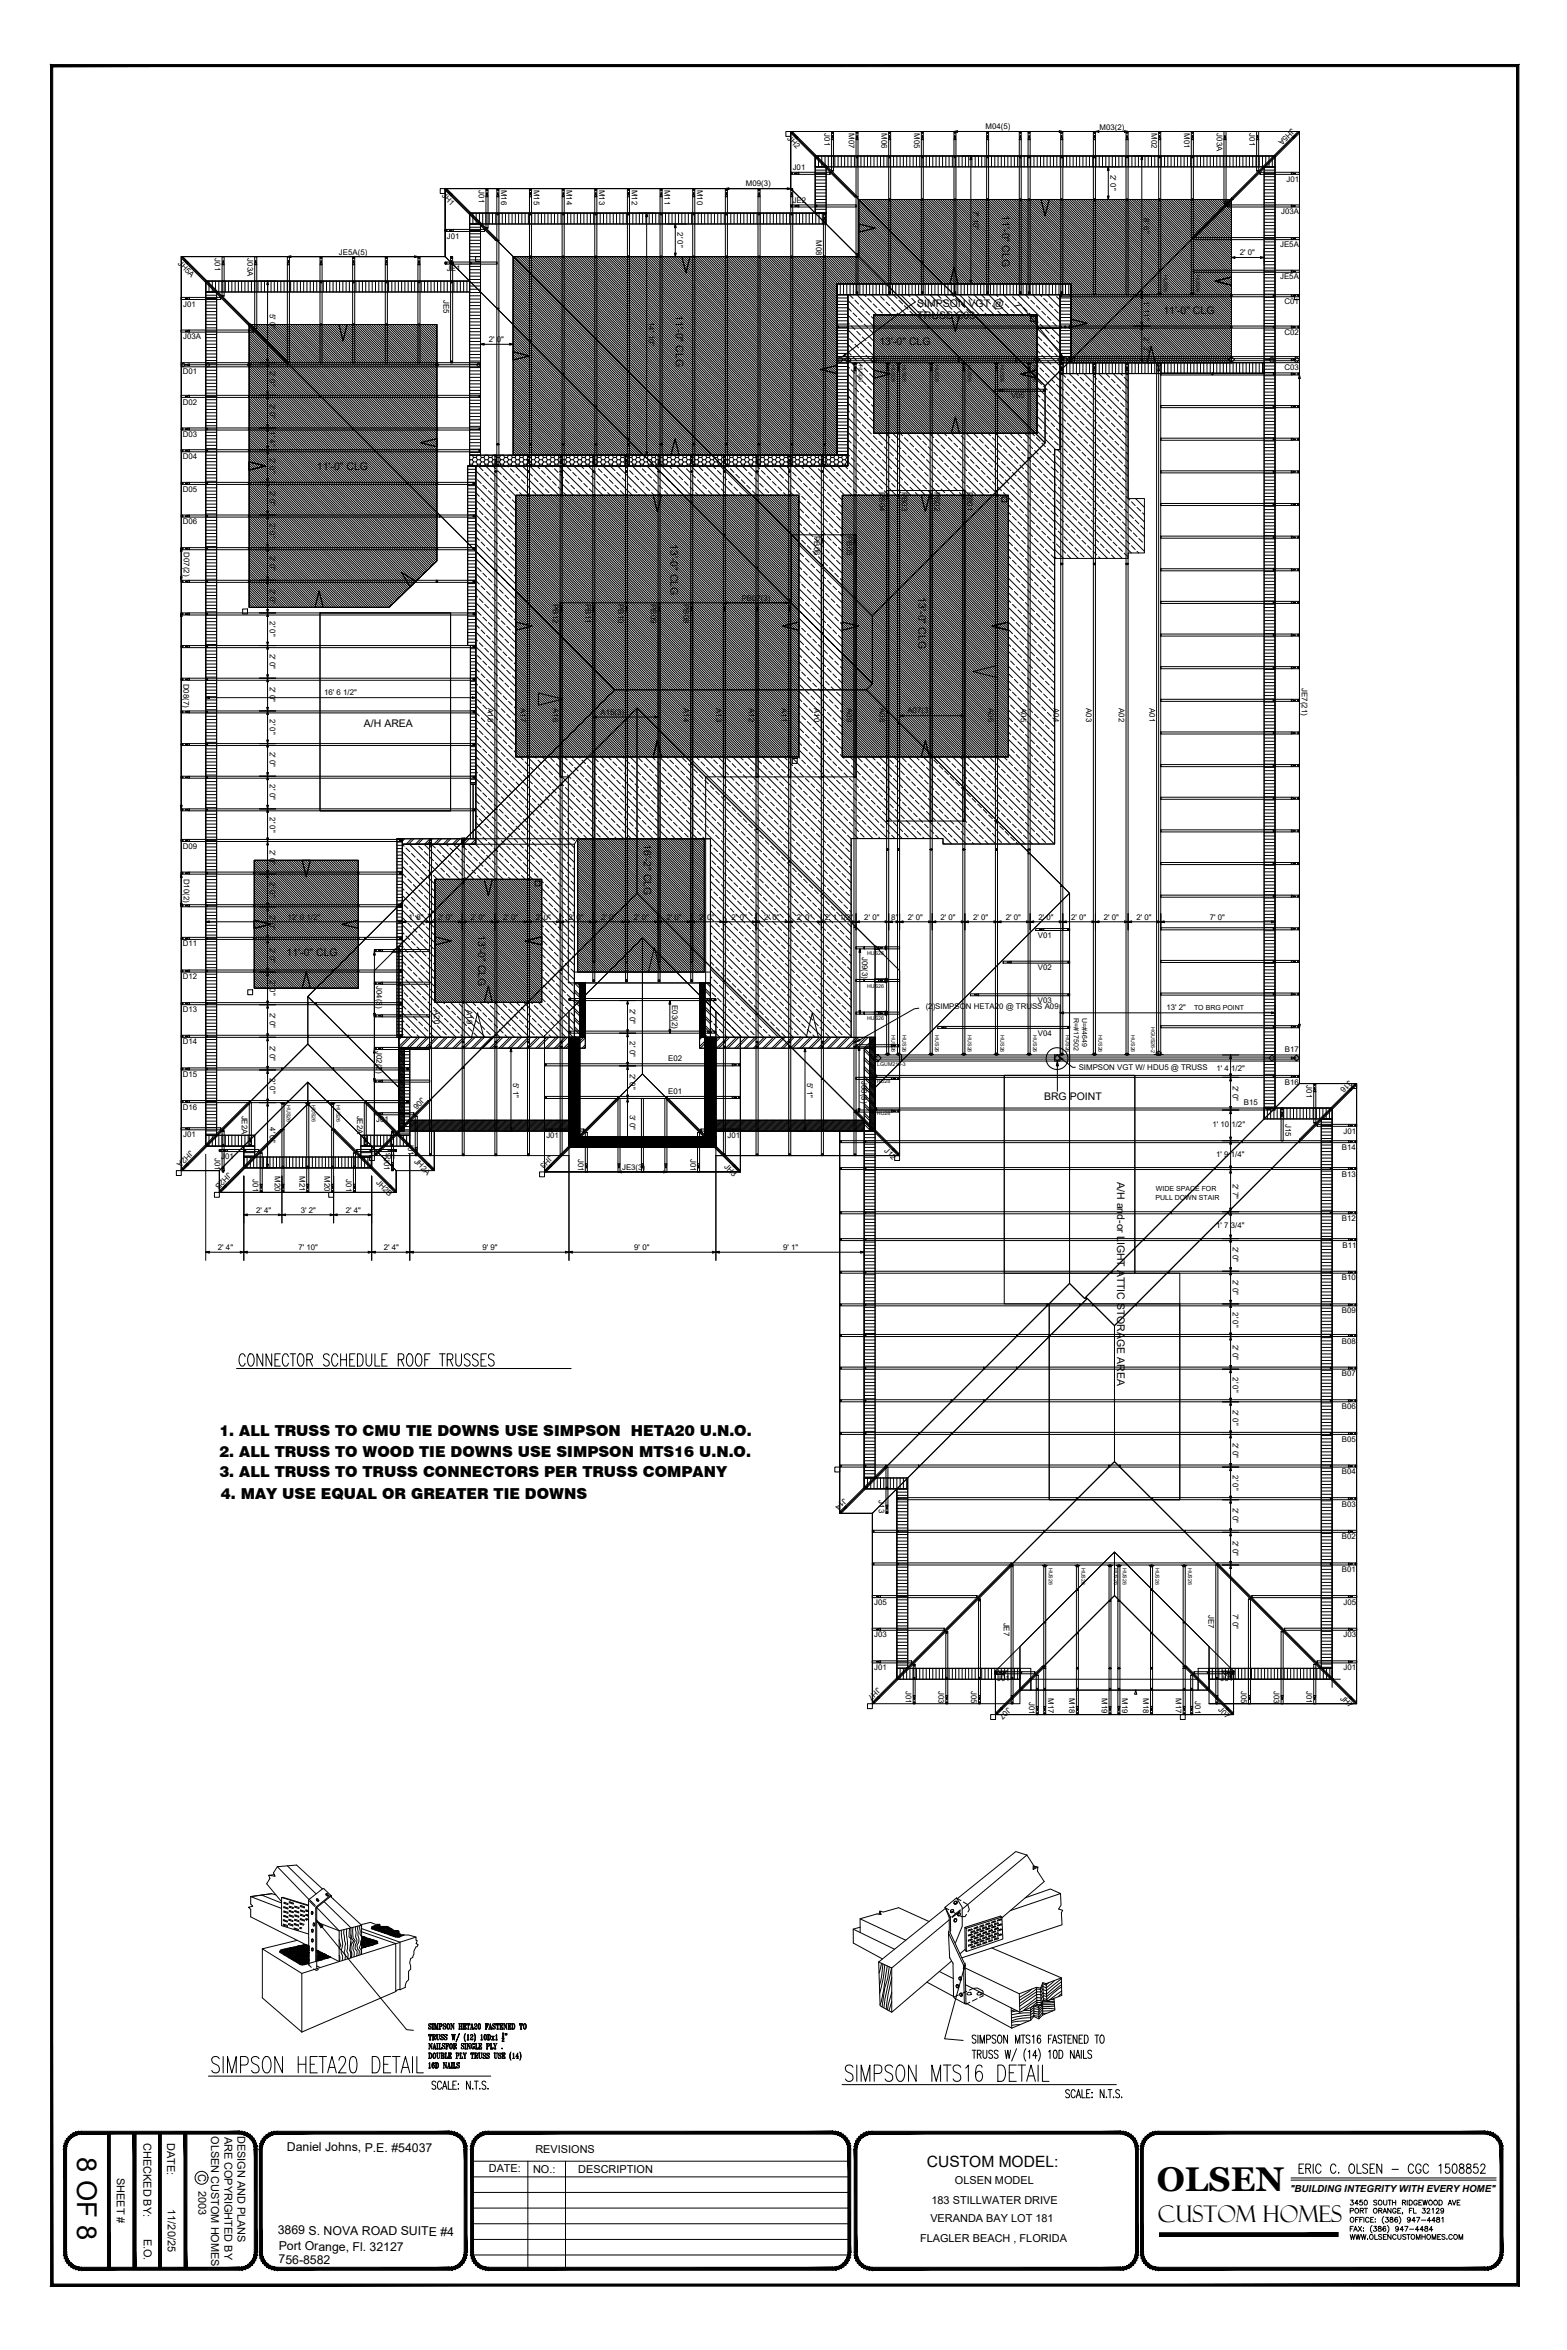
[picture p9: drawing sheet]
<svg xmlns="http://www.w3.org/2000/svg" width="610mm" height="914mm" viewBox="0 0 610 914" stroke-linecap="round" stroke-linejoin="round" font-family="sans-serif">
<defs><g id="words">
<text font-size="13.4" x="450" y="852.7">OLSEN</text>
<text font-size="12.3" x="326.3" y="812.4">%%USIMPSON MTS16 DETAIL</text>
<text font-size="11.9" x="79.7" y="808.9">%%USIMPSON HETA20 DETAIL</text>
<text font-size="10.6" x="30" y="839.2" transform="rotate(90 30 839.2)">8 OF 8</text>
<text font-size="9.7" x="90.7" y="533.8">%%UCONNECTOR SCHEDULE ROOF TRUSSES</text>
<text font-size="8.9" x="450.4" y="864.5">Custom Homes</text>
<text font-size="7.5" x="504.1" y="847">ERIC C. OLSEN - CGC 1508852</text>
<text font-size="6.1" x="360.6" y="843.3">CUSTOM MODEL:</text>
<g font-size="5.9">
<text x="85.3" y="558.9">1. ALL TRUSS TO CMU TIE DOWNS USE SIMPSON HETA20 U.N.O.</text>
<text x="85.3" y="566.7">2. ALL TRUSS TO WOOD TIE DOWNS USE SIMPSON MTS16 U.N.O.</text>
<text x="85.3" y="574.8">3. ALL TRUSS TO TRUSS CONNECTORS PER TRUSS COMPANY</text>
<text x="85.9" y="583.2">4. MAY USE EQUAL OR GREATER TIE DOWNS</text>
</g>
<g font-size="4.8">
<text x="111.6" y="836.9">Daniel Johns, P.E. #54037</text>
<text x="108.1" y="869.4">3869 S. NOVA ROAD SUITE #4</text>
<text x="108.4" y="875.6">Port Orange, Fl. 32127</text>
<text x="108.4" y="880.7">756-8582</text>
</g>
<g font-size="4.3">
<text x="55.8" y="833.9" transform="rotate(90 55.8 833.9)">CHECKED BY:</text>
<text x="65" y="833.9" transform="rotate(90 65 833.9)">DATE:</text>
<text x="82.2" y="831.2" transform="rotate(90 82.2 831.2)">OLSEN CUSTOM HOMES</text>
<text x="87.3" y="831.4" transform="rotate(90 87.3 831.4)">ARE COPYRIGHTED BY</text>
<text x="92.4" y="831" transform="rotate(90 92.4 831)">DESIGN AND PLANS</text>
<text x="208.3" y="837.9">REVISIONS</text>
<text x="77.1" y="845.9" transform="rotate(90 77.1 845.9)">C</text>
<text x="190.1" y="845.3">DATE:</text>
<text x="207.4" y="845.5">NO.:</text>
<text x="224.9" y="845.5">DESCRIPTION</text>
<text x="45.5" y="847.4" transform="rotate(90 45.5 847.4)">SHEET #</text>
<text x="371.5" y="849.9">OLSEN MODEL</text>
<text x="77.2" y="852.5" transform="rotate(90 77.2 852.5)">2003</text>
<text x="362.4" y="857.4">183 STILLWATER DRIVE</text>
<text x="65.3" y="859.6" transform="rotate(90 65.3 859.6)">11/20/25</text>
<text x="361.9" y="864.6">VERANDA BAY LOT 181</text>
<text x="56" y="871" transform="rotate(90 56 871)">E.O.</text>
<text x="357.9" y="872.4">FLAGLER BEACH , FLORIDA</text>
</g>
<g font-size="4.1">
<text x="389.8" y="83.8" transform="rotate(90 389.8 83.8)">11'-0&quot; CLG</text>
<text x="356.9" y="119.3">SIMPSON VGT @</text>
<text x="262.9" y="122.8" transform="rotate(90 262.9 122.8)">11'-0&quot; CLG</text>
<text x="356.9" y="124.2">TRUSS C03</text>
<text x="452.6" y="122.1">11'-0&quot; CLG</text>
<text x="342.1" y="134.4">13'-0&quot; CLG</text>
<text x="123.3" y="183">11'-0&quot; CLG</text>
<text x="260.8" y="211.8" transform="rotate(90 260.8 211.8)">13'-0&quot; CLG</text>
<text x="357.3" y="232.5" transform="rotate(90 357.3 232.5)">13'-0&quot; CLG</text>
<text x="141.6" y="283.1">A/H AREA</text>
<text x="250.4" y="328.4" transform="rotate(90 250.4 328.4)">16'-2&quot; CLG</text>
<text x="186" y="363.8" transform="rotate(90 186 363.8)">13'-0&quot; CLG</text>
<text x="111.5" y="372.1">11'-0&quot; CLG</text>
<text x="406.2" y="428.1">BRG POINT</text>
<text x="434.6" y="460" transform="rotate(90 434.6 460)">A/H and-or LIGHT ATTIC STORAGE AREA</text>
</g>
<text font-size="3.8" x="501.8" y="852.8">&quot;BUILDING INTEGRITY WITH EVERY HOME&quot;</text>
<g font-size="3.1">
<text x="320.7" y="51.9" transform="rotate(90 320.7 51.9)">J01</text>
<text x="330.2" y="51.8" transform="rotate(90 330.2 51.8)">M07</text>
<text x="342.9" y="51.8" transform="rotate(90 342.9 51.8)">M06</text>
<text x="355.6" y="51.8" transform="rotate(90 355.6 51.8)">M05</text>
<text x="383.4" y="50.1">M04(5)</text>
<text x="427.7" y="50.4">M03(2)</text>
<text x="448" y="51.8" transform="rotate(90 448 51.8)">M02</text>
<text x="460.7" y="51.8" transform="rotate(90 460.7 51.8)">M01</text>
<text x="473.4" y="51.9" transform="rotate(90 473.4 51.9)">J03A</text>
<text x="486.1" y="51.9" transform="rotate(90 486.1 51.9)">J01</text>
<text x="502.5" y="49.7" transform="rotate(135 502.5 49.7)">JH5A</text>
<text x="306.1" y="54.2" transform="rotate(45 306.1 54.2)">JH2</text>
<text x="308.4" y="66.1">J01</text>
<text x="432" y="68.1" transform="rotate(90 432 68.1)">2' 0&quot;</text>
<text x="500.5" y="70.6">J01</text>
<text x="171.7" y="76.4" transform="rotate(45 171.7 76.4)">JH1</text>
<text x="186.3" y="74.1" transform="rotate(90 186.3 74.1)">J01</text>
<text x="195" y="73.9" transform="rotate(90 195 73.9)">M16</text>
<text x="207.7" y="73.9" transform="rotate(90 207.7 73.9)">M15</text>
<text x="220.4" y="73.9" transform="rotate(90 220.4 73.9)">M14</text>
<text x="233.1" y="73.9" transform="rotate(90 233.1 73.9)">M13</text>
<text x="245.8" y="73.9" transform="rotate(90 245.8 73.9)">M12</text>
<text x="258.5" y="73.9" transform="rotate(90 258.5 73.9)">M11</text>
<text x="271.2" y="73.9" transform="rotate(90 271.2 73.9)">M10</text>
<text x="290.1" y="72.5">M09(3)</text>
<text x="308.4" y="78.8">JE2</text>
<text x="378.5" y="81.9" transform="rotate(90 378.5 81.9)">7' 10&quot;</text>
<text x="498.4" y="83.3">J03A</text>
<text x="445" y="85" transform="rotate(90 445 85)">8' 6&quot;</text>
<text x="173.9" y="92.9">J01</text>
<text x="263.6" y="90.4" transform="rotate(90 263.6 90.4)">2' 0&quot;</text>
<text x="317.5" y="93.5" transform="rotate(90 317.5 93.5)">M08</text>
<text x="498" y="96">JE5A</text>
<text x="83.6" y="100.6" transform="rotate(90 83.6 100.6)">J01</text>
<text x="96.3" y="100.6" transform="rotate(90 96.3 100.6)">J03A</text>
<text x="131.9" y="99.1">JE5A(5)</text>
<text x="482.3" y="99.3">2' 0&quot;</text>
<text x="69.1" y="102.9" transform="rotate(45 69.1 102.9)">JH5A</text>
<text x="173.9" y="105.6">JE1</text>
<text x="498" y="108.7">JE5A</text>
<text x="71.2" y="119.3">J01</text>
<text x="172.5" y="116.8" transform="rotate(90 172.5 116.8)">JE5</text>
<text x="445" y="117.1" transform="rotate(90 445 117.1)">1' 11&quot;</text>
<text x="499.7" y="118.3">C01</text>
<text x="105" y="122.1" transform="rotate(90 105 122.1)">5' 0&quot;</text>
<text x="252.5" y="125.3" transform="rotate(90 252.5 125.3)">14' 10&quot;</text>
<text x="445" y="131.3" transform="rotate(90 445 131.3)">2' 3&quot;</text>
<text x="499.7" y="130.5">C02</text>
<text x="71.2" y="132">J03A</text>
<text x="190.2" y="133.1">2' 0&quot;</text>
<text x="499.7" y="144">C03</text>
<text x="71.1" y="145.5">D01</text>
<text x="105" y="144.4" transform="rotate(90 105 144.4)">2' 0&quot;</text>
<text x="393.3" y="155">V05</text>
<text x="71.1" y="157.4">D02</text>
<text x="105" y="157.1" transform="rotate(90 105 157.1)">2' 0&quot;</text>
<text x="105" y="167.8" transform="rotate(90 105 167.8)">1' 4&quot;</text>
<text x="71.1" y="170.1">D03</text>
<text x="71.1" y="178.6">D04</text>
<text x="105" y="178.3" transform="rotate(90 105 178.3)">2' 0&quot;</text>
<text x="71.1" y="191.3">D05</text>
<text x="105" y="191" transform="rotate(90 105 191)">2' 0&quot;</text>
<text x="342.1" y="191.5" transform="rotate(90 342.1 191.5)">PB04</text>
<text x="350.8" y="191.4" transform="rotate(90 350.8 191.4)">PB03</text>
<text x="363.5" y="191.4" transform="rotate(90 363.5 191.4)">PB02</text>
<text x="376.2" y="191.4" transform="rotate(90 376.2 191.4)">PB01</text>
<text x="71.1" y="204">D06</text>
<text x="105" y="203.7" transform="rotate(90 105 203.7)">2' 0&quot;</text>
<text x="316.7" y="208.6" transform="rotate(90 316.7 208.6)">PB06</text>
<text x="329.4" y="208.6" transform="rotate(90 329.4 208.6)">PB05</text>
<text x="71.5" y="214.9" transform="rotate(90 71.5 214.9)">D07(2)</text>
<text x="105" y="216.4" transform="rotate(90 105 216.4)">2' 0&quot;</text>
<text x="105" y="229.1" transform="rotate(90 105 229.1)">2' 0&quot;</text>
<text x="288.5" y="233.8">PB07(3)</text>
<text x="215.1" y="235.1" transform="rotate(90 215.1 235.1)">PB12</text>
<text x="227.8" y="235.1" transform="rotate(90 227.8 235.1)">PB11</text>
<text x="240.5" y="235.1" transform="rotate(90 240.5 235.1)">PB10</text>
<text x="253.2" y="235.1" transform="rotate(90 253.2 235.1)">PB09</text>
<text x="265.9" y="235.1" transform="rotate(90 265.9 235.1)">PB08</text>
<text x="105" y="241.8" transform="rotate(90 105 241.8)">2' 0&quot;</text>
<text x="105" y="254.5" transform="rotate(90 105 254.5)">2' 0&quot;</text>
<text x="71.4" y="266.1" transform="rotate(90 71.4 266.1)">D08(7)</text>
<text x="105" y="267.2" transform="rotate(90 105 267.2)">2' 0&quot;</text>
<text x="506.5" y="267.7" transform="rotate(90 506.5 267.7)">JE7(21)</text>
<text x="126.1" y="270.6">16' 6 1/2&quot;</text>
<text x="189.7" y="275.6" transform="rotate(90 189.7 275.6)">A18</text>
<text x="202.4" y="275.6" transform="rotate(90 202.4 275.6)">A17</text>
<text x="215.1" y="275.6" transform="rotate(90 215.1 275.6)">A16</text>
<text x="265.9" y="275.6" transform="rotate(90 265.9 275.6)">A14</text>
<text x="278.6" y="275.6" transform="rotate(90 278.6 275.6)">A13</text>
<text x="291.3" y="275.6" transform="rotate(90 291.3 275.6)">A12</text>
<text x="304" y="275.6" transform="rotate(90 304 275.6)">A11</text>
<text x="316.7" y="275.6" transform="rotate(90 316.7 275.6)">A10</text>
<text x="329.4" y="275.6" transform="rotate(90 329.4 275.6)">A09</text>
<text x="342.1" y="275.6" transform="rotate(90 342.1 275.6)">A08</text>
<text x="384.5" y="275.6" transform="rotate(90 384.5 275.6)">A06</text>
<text x="397.2" y="275.6" transform="rotate(90 397.2 275.6)">A05</text>
<text x="409.9" y="275.6" transform="rotate(90 409.9 275.6)">A04</text>
<text x="422.6" y="275.6" transform="rotate(90 422.6 275.6)">A03</text>
<text x="435.3" y="275.6" transform="rotate(90 435.3 275.6)">A02</text>
<text x="447.2" y="275.6" transform="rotate(90 447.2 275.6)">A01</text>
<text x="105" y="279.9" transform="rotate(90 105 279.9)">2' 0&quot;</text>
<text x="233.6" y="278.1">A15(3)</text>
<text x="353" y="277.4">A07(3)</text>
<text x="105" y="292.6" transform="rotate(90 105 292.6)">2' 0&quot;</text>
<text x="105" y="305.3" transform="rotate(90 105 305.3)">2' 0&quot;</text>
<text x="105" y="318" transform="rotate(90 105 318)">2' 0&quot;</text>
<text x="71.1" y="330.2">D09</text>
<text x="105" y="330.7" transform="rotate(90 105 330.7)">2' 0&quot;</text>
<text x="71.5" y="341.9" transform="rotate(90 71.5 341.9)">D10(2)</text>
<text x="105" y="343.4" transform="rotate(90 105 343.4)">2' 0&quot;</text>
<text x="105" y="356.1" transform="rotate(90 105 356.1)">2' 0&quot;</text>
<text x="111.8" y="357.8">12' 0 1/2&quot;</text>
<text x="158.9" y="357.8">1' 8&quot;</text>
<text x="170.3" y="357.8">2' 0&quot;</text>
<text x="183" y="357.8">2' 0&quot;</text>
<text x="195.7" y="357.8">2' 0&quot;</text>
<text x="208.4" y="357.8">2' 0&quot;</text>
<text x="221.1" y="357.8">2' 0&quot;</text>
<text x="233.8" y="357.8">2' 0&quot;</text>
<text x="246.5" y="357.8">2' 0&quot;</text>
<text x="259.2" y="357.8">2' 0&quot;</text>
<text x="271.9" y="357.8">2' 0&quot;</text>
<text x="284.6" y="357.8">2' 0&quot;</text>
<text x="297.3" y="357.8">2' 0&quot;</text>
<text x="310" y="357.8">2' 0&quot;</text>
<text x="320.9" y="357.8">2' 1 1/2&quot;</text>
<text x="336.2" y="357.8">2' 0&quot;</text>
<text x="346.7" y="357.8">8&quot;</text>
<text x="353.2" y="357.8">2' 0&quot;</text>
<text x="365.9" y="357.8">2' 0&quot;</text>
<text x="378.6" y="357.8">2' 0&quot;</text>
<text x="391.3" y="357.8">2' 0&quot;</text>
<text x="404" y="357.8">2' 0&quot;</text>
<text x="416.7" y="357.8">2' 0&quot;</text>
<text x="429.4" y="357.8">2' 0&quot;</text>
<text x="442.1" y="357.8">2' 0&quot;</text>
<text x="470.6" y="357.8">7' 0&quot;</text>
<text x="403.7" y="364.9">V01</text>
<text x="71.1" y="368.3">D11</text>
<text x="105" y="368.8" transform="rotate(90 105 368.8)">2' 0&quot;</text>
<text x="335.4" y="372.3" transform="rotate(90 335.4 372.3)">J09(3)</text>
<text x="403.7" y="377.6">V02</text>
<text x="71.1" y="381">D12</text>
<text x="105" y="381.5" transform="rotate(90 105 381.5)">2' 0&quot;</text>
<text x="146.5" y="383.6" transform="rotate(90 146.5 383.6)">J04(3)</text>
<text x="71.1" y="393.7">D13</text>
<text x="105" y="394.2" transform="rotate(90 105 394.2)">2' 0&quot;</text>
<text x="168.9" y="393" transform="rotate(90 168.9 393)">A20</text>
<text x="181.6" y="393" transform="rotate(90 181.6 393)">A19</text>
<text x="245" y="392.5" transform="rotate(90 245 392.5)">2' 0&quot;</text>
<text x="261.5" y="391.1" transform="rotate(90 261.5 391.1)">E03(2)</text>
<text x="360.1" y="392.8">(2)SIMPSON HETA20 @ TRUSS A09</text>
<text x="403.7" y="390.3">V03</text>
<text x="453.8" y="392.9">13' 2&quot;</text>
<text x="71.1" y="406.4">D14</text>
<text x="105" y="406.9" transform="rotate(90 105 406.9)">2' 0&quot;</text>
<text x="245" y="405.2" transform="rotate(90 245 405.2)">2' 0&quot;</text>
<text x="403.7" y="403">V04</text>
<text x="146.5" y="409" transform="rotate(90 146.5 409)">J02(2)</text>
<text x="260" y="412.9">E02</text>
<text x="499.8" y="409.5">B17</text>
<text x="71.1" y="419.1">D15</text>
<text x="105" y="419.6" transform="rotate(90 105 419.6)">2' 0&quot;</text>
<text x="245" y="417.9" transform="rotate(90 245 417.9)">2' 0&quot;</text>
<text x="419.6" y="416.3">SIMPSON VGT W/ HDU5 @ TRUSS</text>
<text x="473.3" y="416.6">1' 4 1/2&quot;</text>
<text x="199.7" y="421.3" transform="rotate(90 199.7 421.3)">5' 1&quot;</text>
<text x="260" y="425.6">E01</text>
<text x="314.1" y="421.3" transform="rotate(90 314.1 421.3)">5' 1&quot;</text>
<text x="335.1" y="420.7" transform="rotate(90 335.1 420.7)">J08(3)</text>
<text x="479.6" y="422.5" transform="rotate(90 479.6 422.5)">2' 0&quot;</text>
<text x="499.8" y="422">B16</text>
<text x="508.3" y="422.3" transform="rotate(90 508.3 422.3)">J01</text>
<text x="524.7" y="420.1" transform="rotate(135 524.7 420.1)">J16</text>
<text x="71.1" y="431.8">D16</text>
<text x="164" y="426.8" transform="rotate(135 164 426.8)">J06</text>
<text x="483.9" y="430.1">B15</text>
<text x="94.1" y="434.1" transform="rotate(90 94.1 434.1)">JE2A</text>
<text x="139" y="434.1" transform="rotate(90 139 434.1)">JE2A</text>
<text x="146.4" y="436.6">J01</text>
<text x="245" y="433.8" transform="rotate(90 245 433.8)">3' 0&quot;</text>
<text x="500.1" y="437.4" transform="rotate(90 500.1 437.4)">J15</text>
<text x="71.2" y="442.4">J01</text>
<text x="105" y="438.6" transform="rotate(90 105 438.6)">4' 0&quot;</text>
<text x="212.5" y="442.9">J01</text>
<text x="283" y="442.9">J01</text>
<text x="471.7" y="438.4">1' 10 1/2&quot;</text>
<text x="522.7" y="441.1">J01</text>
<text x="74" y="447.5" transform="rotate(135 74 447.5)">JH2A</text>
<text x="158.8" y="444.6" transform="rotate(90 158.8 444.6)">J01</text>
<text x="213.8" y="449.6" transform="rotate(135 213.8 449.6)">JH3</text>
<text x="343.9" y="448" transform="rotate(45 343.9 448)">J12</text>
<text x="522" y="447.4">B14</text>
<text x="83.6" y="450.5" transform="rotate(90 83.6 450.5)">J01</text>
<text x="86" y="450.8">J01</text>
<text x="149.1" y="450.8">J01</text>
<text x="149.5" y="450.5" transform="rotate(90 149.5 450.5)">J01</text>
<text x="161" y="452" transform="rotate(45 161 452)">JH2A</text>
<text x="224.9" y="451" transform="rotate(90 224.9 451)">J01</text>
<text x="242" y="455.1">JE3(3)</text>
<text x="268.6" y="451" transform="rotate(90 268.6 451)">J01</text>
<text x="281.5" y="454" transform="rotate(45 281.5 454)">JH3</text>
<text x="473.1" y="450.4">1' 9 1/4&quot;</text>
<text x="88.8" y="456" transform="rotate(135 88.8 456)">JH2B</text>
<text x="98.4" y="458.9" transform="rotate(90 98.4 458.9)">J01</text>
<text x="106.9" y="457.7" transform="rotate(90 106.9 457.7)">M20</text>
<text x="116.6" y="457.7" transform="rotate(90 116.6 457.7)">M21</text>
<text x="126.2" y="457.7" transform="rotate(90 126.2 457.7)">M20</text>
<text x="134.7" y="458.9" transform="rotate(90 134.7 458.9)">J01</text>
<text x="146.2" y="460.4" transform="rotate(45 146.2 460.4)">JH2B</text>
<text x="479.6" y="460.6" transform="rotate(90 479.6 460.6)">2' 7&quot;</text>
<text x="522" y="457.9">B13</text>
<text x="99.6" y="471.8">2' 4&quot;</text>
<text x="117" y="471.8">3' 2&quot;</text>
<text x="134.5" y="471.8">2' 4&quot;</text>
<text x="473.1" y="477.6">1' 7 3/4&quot;</text>
<text x="522" y="475.1">B12</text>
<text x="479.6" y="485.2" transform="rotate(90 479.6 485.2)">2' 0&quot;</text>
<text x="522.3" y="485.5">B11</text>
<text x="84.8" y="486.4">2' 4&quot;</text>
<text x="116.1" y="486.4">7' 10&quot;</text>
<text x="149.3" y="486.4">2' 4&quot;</text>
<text x="187.6" y="486.4">9' 9&quot;</text>
<text x="246.7" y="486.4">9' 0&quot;</text>
<text x="304.6" y="486.4">9' 1&quot;</text>
<text x="479.6" y="497.9" transform="rotate(90 479.6 497.9)">2' 0&quot;</text>
<text x="522" y="498.2">B10</text>
<text x="479.6" y="510.6" transform="rotate(90 479.6 510.6)">2' 0&quot;</text>
<text x="522" y="510.9">B09</text>
<text x="479.6" y="523.3" transform="rotate(90 479.6 523.3)">2' 0&quot;</text>
<text x="522" y="522.8">B08</text>
<text x="479.6" y="536" transform="rotate(90 479.6 536)">2' 0&quot;</text>
<text x="522" y="535.5">B07</text>
<text x="479.6" y="548.7" transform="rotate(90 479.6 548.7)">2' 0&quot;</text>
<text x="522" y="548.2">B06</text>
<text x="479.6" y="561.4" transform="rotate(90 479.6 561.4)">2' 0&quot;</text>
<text x="522" y="560.9">B05</text>
<text x="479.6" y="574.1" transform="rotate(90 479.6 574.1)">2' 0&quot;</text>
<text x="522" y="573.6">B04</text>
<text x="328.2" y="582.7" transform="rotate(135 328.2 582.7)">J14</text>
<text x="341.9" y="583.8" transform="rotate(90 341.9 583.8)">J13</text>
<text x="479.6" y="586.8" transform="rotate(90 479.6 586.8)">2' 0&quot;</text>
<text x="522" y="586.3">B03</text>
<text x="479.6" y="599.5" transform="rotate(90 479.6 599.5)">2' 0&quot;</text>
<text x="522" y="599">B02</text>
<text x="522" y="611.7">B01</text>
<text x="340" y="624.4">J05</text>
<text x="470.1" y="628.4" transform="rotate(90 470.1 628.4)">JE7</text>
<text x="479.6" y="628" transform="rotate(90 479.6 628)">7' 0&quot;</text>
<text x="522.7" y="624.4">J05</text>
<text x="390.5" y="631.3" transform="rotate(90 390.5 631.3)">JE7</text>
<text x="340" y="637.1">J03</text>
<text x="522.7" y="637.1">J03</text>
<text x="340" y="649.8">J01</text>
<text x="522.7" y="649.8">J01</text>
<text x="341.3" y="656.4" transform="rotate(135 341.3 656.4)">JH7</text>
<text x="352.5" y="657.9" transform="rotate(90 352.5 657.9)">J01</text>
<text x="365.2" y="657.9" transform="rotate(90 365.2 657.9)">J03</text>
<text x="377.9" y="657.9" transform="rotate(90 377.9 657.9)">J05</text>
<text x="388" y="654">J01</text>
<text x="474.8" y="654">J01</text>
<text x="482.9" y="657.9" transform="rotate(90 482.9 657.9)">J05</text>
<text x="495.6" y="657.9" transform="rotate(90 495.6 657.9)">J03</text>
<text x="508.3" y="657.9" transform="rotate(90 508.3 657.9)">J01</text>
<text x="392" y="664.2" transform="rotate(135 392 664.2)">J07</text>
<text x="400.3" y="662.1" transform="rotate(90 400.3 662.1)">J01</text>
<text x="407.7" y="660.8" transform="rotate(90 407.7 660.8)">M17</text>
<text x="416" y="660.9" transform="rotate(90 416 660.9)">M18</text>
<text x="428.7" y="660.9" transform="rotate(90 428.7 660.9)">M19</text>
<text x="436.6" y="660.8" transform="rotate(90 436.6 660.8)">M19</text>
<text x="444.8" y="660.9" transform="rotate(90 444.8 660.9)">M18</text>
<text x="457.5" y="660.9" transform="rotate(90 457.5 660.9)">M17</text>
<text x="464.9" y="662" transform="rotate(90 464.9 662)">J01</text>
<text x="473.8" y="665.6" transform="rotate(45 473.8 665.6)">J07</text>
<text x="521.3" y="660.9" transform="rotate(45 521.3 660.9)">JH7</text>
</g>
<g font-size="2.7">
<text x="464.5" y="393">TO BRG POINT</text>
<text x="417.8" y="396.2" transform="rotate(90 417.8 396.2)">R=#17502</text>
<text x="421" y="396.2" transform="rotate(90 421 396.2)">U=#4649</text>
<text x="449.5" y="466.8">PULL DOWN STAIR</text>
<text x="449.7" y="463.6">WIDE SPACE FOR</text>
</g>
<g font-size="2">
<text x="452.7" y="107.1" transform="rotate(90 452.7 107.1)">HUS26</text>
<text x="465.4" y="107.1" transform="rotate(90 465.4 107.1)">HUS26</text>
<text x="334.2" y="142.2" transform="rotate(90 334.2 142.2)">HUS26</text>
<text x="346.9" y="142.2" transform="rotate(90 346.9 142.2)">HUS26</text>
<text x="351.1" y="142.2" transform="rotate(90 351.1 142.2)">HUS26</text>
<text x="363.8" y="142.2" transform="rotate(90 363.8 142.2)">HUS26</text>
<text x="376.5" y="142.2" transform="rotate(90 376.5 142.2)">HUS26</text>
<text x="389.2" y="142.2" transform="rotate(90 389.2 142.2)">HUS26</text>
<text x="401.9" y="142.2" transform="rotate(90 401.9 142.2)">HUS26</text>
<text x="337.3" y="371.6">HUS26</text>
<text x="337.3" y="384.3">HUS26</text>
<text x="337.3" y="397">HUS26</text>
<text x="447.8" y="399.6" transform="rotate(90 447.8 399.6)">HGUS26-2</text>
<text x="346.9" y="402.9" transform="rotate(90 346.9 402.9)">HUS26</text>
<text x="351.1" y="402.9" transform="rotate(90 351.1 402.9)">HUS26</text>
<text x="363.8" y="402.9" transform="rotate(90 363.8 402.9)">HUS26</text>
<text x="376.5" y="402.9" transform="rotate(90 376.5 402.9)">HUS26</text>
<text x="389.2" y="402.9" transform="rotate(90 389.2 402.9)">HUS26</text>
<text x="401.9" y="402.9" transform="rotate(90 401.9 402.9)">HUS26</text>
<text x="414.6" y="402.9" transform="rotate(90 414.6 402.9)">HUS26</text>
<text x="427.3" y="402.9" transform="rotate(90 427.3 402.9)">HUS26</text>
<text x="440" y="402.9" transform="rotate(90 440 402.9)">HUS26</text>
<text x="341.3" y="415">LGUM210-3</text>
<text x="341.2" y="421.3">HU28</text>
<text x="111.6" y="430.1" transform="rotate(90 111.6 430.1)">HUS26</text>
<text x="121.3" y="430.1" transform="rotate(90 121.3 430.1)">HUS26</text>
<text x="131" y="430.1" transform="rotate(90 131 430.1)">HUS26</text>
<text x="341.2" y="434">HU28</text>
<text x="408" y="610" transform="rotate(90 408 610)">HUS26</text>
<text x="420.7" y="610" transform="rotate(90 420.7 610)">HUS26</text>
<text x="433.4" y="610" transform="rotate(90 433.4 610)">HUS26</text>
<text x="436.8" y="610" transform="rotate(90 436.8 610)">HUS26</text>
<text x="449.5" y="610" transform="rotate(90 449.5 610)">HUS26</text>
<text x="462.2" y="610" transform="rotate(90 462.2 610)">HUS26</text>
</g>
</g></defs>
<!-- layer: TEXT -->
<g fill="none" stroke="#000" stroke-width=".39">
<path d="M92 532.5h130.2M166.8 788l.9 .8M166.9 787.5v.6l.6 .3a.56 .56 0 0 1 .3 .8 .56 .56 0 0 1-.8 .3l-.2-.5v.5v-.3M166.9 791.6l-.1 .3M167 791.6l-.2 .2M167 795.2l-.2-.1h.3l.9 1.9M167 793.7h.6M167 795.1l.9 1.9M167.1 791.6l-.3 .1M167.2 793.5v.2M167.2 791.6v2.1M167.2 793.7h-.1"/>
<path d="M167.4 791.6v2.1M167.4 793.5l.1 .2M167.4 793.7h.1M167.5 791.6l.4 .1M167.7 787.7l.1-.3v.6l-.5-.6-.5 .3v.5l.8 .5v.8M167.7 791.6l.2 .2M167.8 791.6l.1 .3M167.8 795.1h.4M167.8 791.6l.1 .6v-.6h-1.1v.6M167.8 795.1h.3M168 795.2v2l-1-2.1v2M168.1 787.4h.6l-.2 .1"/>
<path d="M168.2 791.6l1.1 .2-.1 .8h-.7M168.2 787.4l.1 .1M168.2 793.7h.5M168.3 787.4v.2M168.3 791.6l.1 .1M168.3 787.4v2.1M168.3 789.5h-.1M168.3 789.3v.2M168.4 791.8v-.2v2.1v-.2M168.4 793.7h-.1M168.5 787.4v2.1M168.5 791.7v2"/>
<path d="M168.5 789.5h.2h-.6M168.5 789.3v.2M168.5 787.4v.2M168.5 791.6v2.1M168.5 791.7v.1M168.5 793.5v.2M168.5 797.1l.5-2 .5 2.1M168.8 792.6l.4 1.1 .2-.3M168.9 789.5h.4h-.3M168.9 792.7l.5 .7M168.9 787.4h.4l.4 1.8M169 791.6l.2 .3-.2 .7"/>
<path d="M169 787.4l.1 .1M169.1 789.5v-2.1l.6 2.1 .5-2.1v2.1M169.1 793.4l.3 .3M169.2 791.8v.6M169.2 787.4l.5 1.8M169.7 791.6h.6M169.8 791.6l.2 .1M170 789.5h.5M170 791.7l.1 1.7M170 795.1h.3M170.1 791.6v1.6l.3 .5M170.1 791.7v.1"/>
<path d="M170.1 795.1v2.1M170.2 787.4h.3M170.2 789.3l-.1 .2M170.2 787.5v2h-.2M170.2 795.1v2.1M170.3 787.4v2.1M170.3 787.5v.1M170.3 789.3v.2M170.7 791.6h.4M170.7 795.1h.4M170.8 787.4h.8l.4 .4-.1 .6-.8 .1M170.8 791.6h.3"/>
<path d="M170.8 789.5h.6M170.8 795.1h.1M170.8 787.4l.2 .1M170.9 791.7v1.4l-.4 .6-.5-.3v-1.8v.2M170.9 795.1v2.1M171 787.6v-.2v2.1v-.2M171 789.5h-.2M171.1 787.5v2M171.1 795.1v2.1M171.1 787.5v.1M171.1 787.4v2.1M171.1 789.3v.2"/>
<path d="M171.6 792.2l.8 .8M171.6 787.4l.3 .3-.3 .8M171.6 791.7v.6l.8 .5 .1 .6-.4 .3h-.4l-.2-.6v.6l.1-.3M171.9 787.6v.7M172.2 795.2v.6l.5 .3a.56 .56 0 0 1 .4 .8 .56 .56 0 0 1-.8 .2l-.2-.5v.6v-.2M172.4 791.9l.1-.3v.6l-.4-.6-.6 .3 .1 .5 .7 .5v.8M172.5 788l.8 .8M172.5 787.5v.6l.8 .6 .1 .4-.4 .4h-.4l-.2-.5v.5l.1-.3M173 792.2l.8 .8M173 795.4v-.3v.6l-.4-.6-.5 .3v.5l.8 .5v.7M173 791.7v.6l.8 .5 .1 .6-.3 .3h-.5l-.2-.6v.6l.1-.3M173.3 787.7l.1-.3v.6l-.4-.6-.6 .3 .1 .5 .8 .5v.8"/>
<path d="M173.4 795.1h1.1v.6l-.1-.6M173.5 795.1l.1 .1M173.6 795.1v2.1M173.7 795.2v1.9M173.8 791.9l.1-.3v.6l-.4-.6-.6 .3 .1 .5 .8 .5v.8M173.9 795.1l-.1 2.1M174 787.7v1.5M174.1 787.5a1.06 1.06 0 0 1 1 .9 1.06 1.06 0 0 1-.7 1.1 1.25 1.25 0 0 1-.3-2zM174.2 795.1l.3 .1-.2-.1M174.3 787.4l-.3 .8 .3 1.3M174.4 795.1l.1 .3M174.4 787.4l.4 .8-.4 1.3"/>
<path d="M174.7 787.7v1.5M175.2 795.2a1.06 1.06 0 0 1 .9 .9 1.06 1.06 0 0 1-.6 1.1 1.25 1.25 0 0 1-.3-2zM175.3 787.4h.4l.8 1.8M175.3 789.5h.4M175.4 789.5h.3M175.4 795.1l-.4 .8 .4 1.3M175.4 787.4l.1 .1M175.5 795.1l.4 .8-.4 1.3M175.6 787.4l.8 1.8M175.7 791.6h.5M175.7 791.6l.2 .1M175.9 791.6l.2 2.1-.2-2.1v.2"/>
<path d="M176 791.6l.2 1.6 .2-1.6M176 791.7v.1M176.2 793.2l-.1 .5M176.3 795.1h.9l.4 .4-.2 .5-.7 .1M176.4 791.6l.3 2.1-.2-2.1M176.4 795.1l.2 2.1M176.4 791.6h.2M176.5 787.5v2l-1-2.1v2.1M176.6 791.6l.2 1.6 .2-1.5M176.6 787.4h-.3h.4M176.6 795.2v1.9M176.7 795.1v2.1"/>
<path d="M176.8 793.2l-.1 .5M176.8 795.1l-.1 .2M177.2 791.6h-.3h.3M177.2 795.1l.2 .3-.2 .7M178.5 787.4h.6M178.5 789.5h.6M178.5 787.4l.2 .1M178.7 791.2l-1.3 3.3zM178.7 787.6v-.2v2.1v-.2M178.7 789.5h-.2M178.8 787.5v2M178.8 787.6v-.2v2.1v-.2"/>
<path d="M178.8 788.4h.7M178.8 789.5h.2M179 787.4l-.2 .1M179.3 787.4h.6M179.3 789.5h.6M179.5 787.4v2.1M179.5 787.5v.1M179.5 789.3v.2M179.6 795.2v.6l.6 .3a.56 .56 0 0 1 .3 .8 .56 .56 0 0 1-.8 .2l-.2-.5v.6v-.2M179.6 787.5v2M179.7 787.6v-.2v2.1v-.2M179.7 789.5h.1"/>
<path d="M179.8 787.4l-.1 .1M180.2 787.4h1.1v.6l-.1-.6 .1 .3M180.2 787.4l.2 .1M180.3 787.4l.1 .2M180.4 795.4l.1-.3v.6l-.5-.6-.5 .3v.5l.8 .5v.7M180.4 787.4v2.1M180.4 789.5h-.2M180.4 789.3l-.1 .2M180.5 788.4h.5M180.5 787.4v2.1M180.5 789.3l.1 .2M180.5 789.5h.2"/>
<path d="M180.6 787.4l-.1 .2M180.7 787.4l-.2 .1M180.8 791.8v2.1M180.8 795.1h.6M180.9 795.1l.1 2.1M181 788v.8zM181 788.2v.5M181 788.3l-.3 .1 .3 .1M181 791.4l-.3 1.2 .3 1.6M181 787.4l.3 .1M181.1 791.2a2.77 2.77 0 0 0 0 3.3M181.1 787.4l.2 .2"/>
<path d="M181.1 795.2v1.9M181.3 789.2l-.1 .3 .1-.5v.5h-1.1M181.3 789.5h-.3M181.3 789.3l-.2 .2M181.3 795.1l-.1 2.1M181.6 795.1h.4l.9 1.9M181.7 793.7h.7M181.7 795.1l.1 .1M181.8 792l.3-.4v2.1M181.8 787.4l-.2 .2M181.9 795.1l.9 1.9M182 787.4l-.4 .1"/>
<path d="M182 793.7h-.2M182 793.5l-.1 .2M182.1 791.8l-.1 1.9M182.1 787.4v2.1M182.1 789.3v.2M182.1 793.5v.2M182.3 789.5h.2h-.6M182.3 787.4v2.1M182.3 789.3l.1 .2M182.4 787.4l.4 .1M182.6 787.4l.2 .2M182.7 795.1h.3h-.3"/>
<path d="M182.7 787.4l.1 .3M182.7 787.4l.1 .6v-.6h-1.2v.6l.1-.6-.1 .3M182.9 795.2v2l-1.1-2.1v2M183.1 792h.1M183.1 791.9v.3v-.4a.53 .53 0 0 1 .8 0 .53 .53 0 0 1-.2 .8l-.5 .3-.2 .8M183.1 789.5l.5-2.1 .5 2.1M183.3 789.5h-.2h.3M183.3 789h.6M183.5 787.7l.5 1.8-.4-1.8M183.6 791.6l.2 .6-.5 .6M183.8 789.5h.5M183.8 791.8v.6"/>
<path d="M183.9 795.1l-.4 .8 .4 1.3M183.9 789.5l.1-.2 .2 .2M184 793.4l-1 .1M184 793.2l-.2 .5-.6-.3 .7 .1M184 789.5h-.2M184.4 795.4l.1-.3v.6a.56 .56 0 0 0-.7-.6 .56 .56 0 0 0-.4 .8v.5a.79 .79 0 0 0 1.1 .8v-.8M184.5 791.2a2.77 2.77 0 0 1 0 3.3M184.6 787.8h.1M184.6 787.7l.1 .3v-.5a.54 .54 0 0 1 .8 .2 .54 .54 0 0 1-.3 .7l-.6 .6v.5M184.6 791.4l.2 1.2-.2 1.6M184.8 791.8v2.1M185.1 795.1h.4"/>
<path d="M185.2 787.4l.2 .6-.5 .7M185.2 795.1v2.1M185.2 795.2v1.9M185.4 787.6v.6M185.4 795.1l-.1 2.1M185.5 789.2l-.9 .1M185.5 789l-.1 .5-.6-.3 .6 .1M186.2 787.5l.2-.1a1.28 1.28 0 0 1 0 2.1l-.4-.8zM186.2 787.6v1.7M186.3 795.1h1.1v.6l-.1-.6M186.3 795.1l.2 .1M186.4 787.4l-.3 .8 .3 1.3"/>
<path d="M186.5 795.1v2.1M186.5 787.4l.3 .8-.3 1.3M186.5 795.2v1.9M186.7 787.6v1.7M186.7 795.1l-.1 2.1M187 793.7h.7M187 795.1l.4 .1-.3-.1M187.1 792l.3-.4v2.1M187.2 795.1l.2 .3M187.3 793.5l-.1 .2M187.3 793.7h-.2M187.4 791.8l-.1 1.9"/>
<path d="M187.4 793.5l.1 .2M187.4 793.7h.2M188.5 791.7l.2-.1a1.28 1.28 0 0 1 0 2.1l-.4-.9zM188.5 791.8v1.7M188.7 791.6l-.3 .8 .3 1.3M188.8 787.4h1.1v.6v-.6M188.8 789.5h.5M188.8 791.6l.3 .8-.3 1.3M189 787.4v2.1M189 787.5v.1M189 789.3v.2M189 791.8v1.7"/>
<path d="M189 787.5v2M189.1 788.4h.5M189.1 787.4v2.1M189.1 787.5v.1M189.1 789.3v.2M189.3 795.1h.8l.3 .4-.1 .6-.7 .1M189.4 795.1v2.1M189.6 788v.8zM189.6 788.2v.5M189.6 788.3l-.3 .1 .3 .1M189.6 795.1v2.1M189.6 787.4l.3 .1"/>
<path d="M189.7 787.4l.2 .2M189.7 795.1l-.1 .1M189.8 787.4l.1 .3M189.8 791.6l.1 .2M189.9 791.7l-.3-.1a1.14 1.14 0 0 1 1.2 .8 1.14 1.14 0 0 1-.5 1.3h-.7h.3M189.9 791.6v2.1M189.9 793.5l-.1 .2M190 791.6v2.1M190 793.5l.1 .2M190 793.7h.1M190.1 795.1l.2 .3-.2 .8M190.1 791.6l-.1 .2"/>
<path d="M190.1 789.5h.4M190.1 791.6l-.1 .1M190.2 789.5h.2M190.3 789.5l.4-2.1 .4 2.1M190.3 791.6l.4 .8-.4 1.3M190.4 789h.6M190.6 791.9v1.5M190.7 795.1h.6M190.8 795.1l.2 2.1M191 795.2v1.9M191.1 789.5h-.2h.5M191.1 789.3l-.1 .2"/>
<path d="M191.1 795.1v2.1M191.2 789.3l.1 .2M191.2 795.1l-.1 .2M191.3 792.3l.7 1.4M191.4 792.3l.7 1.4M191.5 793.7h-.3h.4M191.6 792.3l-.1 .1M191.7 792.3h-.5l.2 .1M191.8 788l.8 .8M191.8 787.5v.6l.8 .6v.4l-.3 .4h-.4l-.2-.5v.5l.1-.3M191.8 793.7h.5M191.9 792.3h.4"/>
<path d="M192 792.3h.2M192 793.7h-.1M192.1 795.1l.5 1.1v1M192.1 792.4l-.7 1.3M192.4 795.1h-.4h.4M192.6 787.7v-.3v.6l-.4-.6-.5 .3 .1 .5 .7 .5v.8M192.6 797.1v-.9l-.4-1.1 .5 1.1v1M192.8 793.7h.7M192.9 792l.3-.4v2.1v-.2M192.9 795.1h.5M193 795.1h.3M193.1 791.8v1.9v-.2"/>
<path d="M193.1 793.7h-.2M193.2 787.4l-.2 .3M193.2 791.8v1.9M193.2 795.2l-.5 1M193.2 787.4l-.2 .2M193.2 793.7h.2M193.4 787.4l-.4 .1M193.5 787.4v2.1M193.5 789.5h-.1M193.5 789.3l-.1 .2M193.7 789.5h.2h-.6M193.7 787.4v2.1"/>
<path d="M193.7 789.3v.2M193.8 787.4l.3 .1M193.9 787.4l.2 .2M194 787.4l.1 .3M194.1 787.4v.6v-.6h-1.1v.6M194.4 787.4h1.2v.6l-.1-.6M194.4 789.5h1.2v-.5l-.1 .5M194.6 787.4v2.1M194.6 787.5v.1M194.6 789.3v.2M194.7 787.5v2M194.8 788.4h.4"/>
<path d="M194.8 787.6v-.2v2.1v-.2M194.8 789.5h.1M194.9 787.4l-.1 .1M195.2 788v.8zM195.2 788.2v.5M195.2 788.3l-.3 .1 .3 .1M195.2 787.4l.4 .1M195.3 798.9h1.1v.6l-.1-.6M195.4 792.7h.6M195.4 793.2h.1M195.4 793.1v.3v-.3a.36 .36 0 0 1 .5-.1 .36 .36 0 0 1 .1 .5l-.5 .4-.1 .5M195.5 791.2l.2-.3v1.4"/>
<path d="M195.6 787.6l-.2-.2 .2 .3M195.6 789.5h-.4M195.6 789.2l-.2 .3 .2-.2M195.6 792.4h.3M195.7 791.1v1.3M195.8 792.9l.1 .5-.3 .4M195.9 787.4h.3l.9 1.8M195.9 789.5h.4M195.9 793.1v.4M196 789.5h.2M196 787.4l.1 .1M196 794.2l-.6 .1"/>
<path d="M196 794.1l-.1 .3-.4-.2 .5 .1M196 798.9h.4M196.2 787.4l.8 1.8M196.2 798.9l.2 .2M196.2 798.9l.2 .3M196.5 791.3h.1M196.6 791.8l-.1-.6v.7M196.6 791.5l.1 .1M196.9 787.4h.4M197 787.4h.3M197 791.3h.1M197.1 787.5v2l-1-2.1v2.1"/>
<path d="M197.1 791.8l-.1-.6v.7M197.1 791.5l.1 .1M197.6 787.4h1.1v.6v-.6M197.6 789.5h1.1v-.5v.5M197.8 787.4v2.1M197.8 787.5v.1M197.8 789.3v.2M197.9 788.4h.5M197.9 787.4v2.1M197.9 789.3l.1 .2M197.9 789.5h.2M198 787.4l-.1 .2"/>
<path d="M198.1 787.4l-.2 .1M198.4 788v.8zM198.4 788.2v.5M198.4 788.3l-.3 .1 .3 .1M198.4 787.4l.3 .1M198.5 799.1v2M198.5 787.4l.2 .2M198.6 787.4l.1 .3M198.7 798.6l-.3 1.1 .3 1.8M198.7 789.5h-.3M198.7 789.3l-.2 .2M198.7 789.2l-.1 .3"/>
<path d="M198.8 798.4a2.99 2.99 0 0 0 0 3.3M199.1 787.4h.7a1.39 1.39 0 0 1 0 2.1h-.7M199.3 787.4v2.1M199.3 787.5v.1M199.3 789.3v.2M199.4 787.4v2.1M199.4 789.3l.1 .2M199.4 789.5h.2M199.5 799.2l.3-.3v2.1M199.5 787.4l-.1 .2M199.6 787.4l-.2 .1M199.7 799.1l-.1 1.9"/>
<path d="M199.8 787.4l.3 .8-.3 1.3M199.8 799.1v1.7M200.1 787.7v1.5M201.3 799.1v1.9M202.1 787.6l.2-.2-.2 .3M202.2 787.4l-.1 .6v-.6h1.1v.6v-.6M202.2 798.4a2.78 2.78 0 0 1 0 3.3M202.3 798.6l.3 1.1-.3 1.8M202.4 789.5h.6M202.5 799.1v2M202.5 787.4l-.4 .1M202.6 787.4v2.1v-.2"/>
<path d="M202.6 789.5h-.1M202.7 787.5v2M202.8 787.4v2.1v-.2M202.8 789.5h.1M202.9 787.4l.3 .1M203 787.4l.2 .2M203.1 787.4l.1 .3M203.8 787.7v1.5M203.9 787.5a1.06 1.06 0 0 1 1 .9 1.06 1.06 0 0 1-.7 1.1 1.23 1.23 0 0 1-.3-2zM204.1 787.4l-.4 .8 .4 1.3M204.2 787.4l.4 .8-.4 1.3M204.5 787.7v1.5"/>
<path d="M378.2 797.8h1.5M379 797.8v3.1M379.7 792.3a.75 .75 0 0 0-1-.4 .75 .75 0 0 0-.4 1l1.2 .8 .2 .9a.8 .8 0 0 1-.8 .5 .8 .8 0 0 1-.7-.5M380.2 799.3l1.3-.2 .2-.5-.2-.7-1.3-.1v3.1M380.4 791.9v3.1M381.3 795v-3.1l.8 3.1 .9-3.1v3.1M382.4 797.8v2.2l.7 .9 .7-.4 .1-2.7M383.8 793.5l1.3-.1 .2-.5-.2-.9-1.3-.1v3.1M386.2 798.2a.76 .76 0 0 0-1.1-.4 .76 .76 0 0 0-.3 1l1.1 .8 .3 .9a.81 .81 0 0 1-.8 .5 .81 .81 0 0 1-.7-.5M387.4 792.3l-.2-.3a.78 .78 0 0 0-.8-.1 .78 .78 0 0 0-.5 .7l.3 .5 1 .6 .2 .9a.81 .81 0 0 1-.7 .5 .81 .81 0 0 1-.8-.5M388.3 798.2a.76 .76 0 0 0-1-.4 .76 .76 0 0 0-.4 1l1.2 .8 .2 .9a.81 .81 0 0 1-.8 .5 .81 .81 0 0 1-.7-.5M388.5 792l.2-.1a1.78 1.78 0 0 1 .6 3l-.2 .1a1.79 1.79 0 0 1-.6-3z"/>
<path d="M391 797.8l.5 3.1 .6-3.1 .5 3.1 .5-3.1M392 791.9v3.1l-1.5-3.1v3.1M395 795v-3.1l.9 3.1 .8-3.1v3.1M395.5 797.2l-1.9 4.8M397.3 791.9h1.5M398 791.9v3.1M399.1 797.2a4.4 4.4 0 0 0 0 4.8M400 798.4l.5-.6v3.1M400.7 792.3l-.2-.3a.78 .78 0 0 0-.9-.1 .78 .78 0 0 0-.4 .7l.2 .5 1.1 .6 .2 .9a.81 .81 0 0 1-.8 .5 .81 .81 0 0 1-.7-.5M401.6 792.5l.6-.6v3.1M403.4 799.9h-1.6l1.1-2.1v3.1M403.9 797.2a4.2 4.2 0 0 1 0 4.8"/>
<path d="M404.8 792.3l-.1-.3-.6-.1a2 2 0 0 0 .2 3.1 1.06 1.06 0 0 0 .6-1 1.06 1.06 0 0 0-.8-.9l-.6 .9M407.9 793.4h.8M408 798.4l.5-.6v3.1M409.2 791.9h-1.3v3.1M409.4 795l.9-3.1 .8 3.1M409.8 794h1M410.1 797.9l.5-.1a2.27 2.27 0 0 1 0 3.1h-.2a2.67 2.67 0 0 1-.3-3zM412 797.8h.7a2.04 2.04 0 0 1 0 3.1h-.7zM413 792.3a.75 .75 0 0 0-1-.4 .75 .75 0 0 0-.3 1l1.1 .8 .2 .9a.8 .8 0 0 1-.7 .5 .8 .8 0 0 1-.7-.5M413.5 791.9h1.4M414.2 791.9v3.1M415.5 793.4h.8"/>
<path d="M416.8 791.9h-1.3v3.1h1.3M417.9 797.8v3.1l-1.5-3.1v3.1M419 791.9v3.1l-1.5-3.1v3.1M419.8 793.4h.9M420.7 797.8v3.1M421.2 791.9h-1.4v3.1h1.4M421.5 797.8v3.1h1.3M421.8 791.9h.8a1.97 1.97 0 0 1 0 3.1h-.8zM424.7 798.2a.74 .74 0 0 0-1-.4 .74 .74 0 0 0-.4 1l1.3 .9 .1 .8a.8 .8 0 0 1-.8 .5 .8 .8 0 0 1-.7-.5M425.9 791.9h1.5M426.7 791.9v3.1M428.3 792l.2-.1a1.74 1.74 0 0 1 .6 3l-.2 .1a1.83 1.83 0 0 1-.6-3z"/>
<path d="M195.3 801h1.1v-.7l-.1 .7M196 801l.4-.2-.2 .2M196.4 800.7l-.2 .3M199.4 801h.7M199.9 801l-.1-.2 .2 .2M201.1 801h.5M201.1 801h.1M201.4 800.8l.1 .2M201.7 800.3h-1.1l.8-1.4v2.1M418.5 800.9l.8-3.1 .8 3.1M502.2 848.3h79.8M502.2 847.5h79.8"/>
<path d="M525.4 856.1h1l-.5 .7a.64 .64 0 0 1 .5 1 .64 .64 0 0 1-1.1-.1M527.2 859.5l.2-.1a.86 .86 0 0 1 1.2 .9 .86 .86 0 0 1-1.4 .6zM528.4 857.4h-1.3l.9-1.3v1.9M530 856.1h-.9l-.1 .8a.66 .66 0 0 1 1 .1 .66 .66 0 0 1-.2 1 .66 .66 0 0 1-.9-.3M530.8 859.3h1.2M530.9 856.2a.86 .86 0 0 1 1.1 .9 .86 .86 0 0 1-1.1 .8l-.2-.7zM531.4 859.3v1.9M534.5 859.5l.2-.1a.89 .89 0 0 1 1 .8 .89 .89 0 0 1-1 .9l-.4-.6zM535.6 856.4l-.4-.3-.8 .3 1.2 1-.4 .6-.8-.3M536.3 856.4l.4-.3a.88 .88 0 0 1 .9 1.1 .88 .88 0 0 1-1.3 .5zM538.3 856.1v1.6l.5 .3 .6-.3 .1-1.6M540 856.1h1.2"/>
<path d="M540.6 856.1v1.9M541.1 859.3v1.9l-1.2-1.9v1.9M541.7 856.1v1.9M541.7 857h1.3M543 856.1v1.9M543.1 859.7a.69 .69 0 0 0-.8-.4 .69 .69 0 0 0-.5 .7v.5a.68 .68 0 0 0 .6 .7 .68 .68 0 0 0 .7-.7h-.4M544.9 859.3h-1.1v1.9h1.1M545.6 857l1-.1 .2-.4-.4-.4h-.8v1.9M546.2 857l.6 1M547.4 856.1v1.9M548.2 856.1a1 1 0 0 1 1.2 .7 1 1 0 0 1-.6 1.2h-.6zM549.4 859.3h-1.1v1.9"/>
<path d="M549.9 859.3v1.9h1.1M551.3 856.6a.69 .69 0 0 0-.8-.5 .69 .69 0 0 0-.5 .7v.5a.68 .68 0 0 0 .7 .7 .68 .68 0 0 0 .6-.7h-.4M552 857h.7M553.2 856.1h-1.2v1.9h1.2M553.4 859.3h1l-.5 .7a.63 .63 0 0 1 .4 1 .63 .63 0 0 1-1.1-.2M553.5 856.1l.5 1.9 .4-1.9 .4 1.9 .5-1.9M555.1 859.7l.4-.4 .7 .3-1.1 1.6h1.2M555.9 856.4l.2-.2a.85 .85 0 0 1 1.2 .9 .85 .85 0 0 1-1.4 .6zM557.1 859.6l.5-.3v1.9M557.9 856.4l.2-.2a.85 .85 0 0 1 1.1 .9 .85 .85 0 0 1-1.3 .6l-.2-.4zM558.7 859.7l.4-.4 .7 .3-1.1 1.6h1.2M559.8 856.1h.6a1.02 1.02 0 0 1 .7 .9 1.02 1.02 0 0 1-.7 1h-.6z"/>
<path d="M561.6 859.9a.6 .6 0 0 1-.8 .5 .6 .6 0 0 1-.2-1 .6 .6 0 0 1 .9 .1l-.1 1.6-.5 .1-.3-.3M563.4 858l.7-1.9 .7 1.9M563.6 857.4h.9M565 856.1l.7 1.9 .7-1.9M566.9 857h.7M568 856.1h-1.1v1.9h1.1M525.3 860.2h1.1v-.8l-1.1-.1v1.9M525.3 869.5l.4 1.9 .4-1.9 .5 1.9 .5-1.9M525.3 867.2h.7M525.4 863l.2-.1a.85 .85 0 0 1 1.1 .9 .85 .85 0 0 1-1.3 .6zM526.4 866.3h-1.1v1.9M526.6 868.2l.7-1.9 .8 1.9"/>
<path d="M526.9 867.6h.9M527.3 863.7h.8M527.4 869.5l.5 1.9 .4-1.9 .5 1.9 .4-1.9M528.4 866.3l1.3 1.9M528.5 862.8h-1.2v1.9M529 863.7h.7M529.2 860.2l1-.1 .1-.7-1.1-.1v1.9M529.6 869.5l.4 1.9 .5-1.9 .4 1.9 .5-1.9M529.7 866.3l-1.3 1.9M529.8 860.2l.6 1M530.1 862.8h-1.1v1.9M530.4 866.9h.1"/>
<path d="M530.4 868h.1M530.6 862.8v1.9M532 871.2h.1M532.6 863.2a.69 .69 0 0 0-.8-.4 .69 .69 0 0 0-.6 .7v.5a.69 .69 0 0 0 .6 .7 .69 .69 0 0 0 .8-.5M532.9 869.7l.2-.1a.85 .85 0 0 1 1.1 .9 .85 .85 0 0 1-1.3 .6zM533.2 863.7h.7M533.8 866a1.93 1.93 0 0 0 0 2.8M534.4 862.8h-1.2v1.9h1.2M534.5 866.3h1l-.6 .7a.64 .64 0 0 1 .6 .6 .64 .64 0 0 1-.5 .7 .64 .64 0 0 1-.7-.5M534.8 869.5v1.9h1.1M535 863.4h.1M535 864.5h.1"/>
<path d="M536.3 866.4v.5l1.1 .7a.6 .6 0 0 1-.8 .6 .6 .6 0 0 1-.3-1l.9-.3 .1-.3-.4-.3zM536.3 860.2l1.1-.1 .1-.7-1.2-.1v1.9M537 860.2l.6 1M537.5 869.7l-.4-.2-.8 .2 .1 .5 1.1 .6-.4 .6-.8-.3M538 861.2l.7-1.9 .7 1.9M538.2 870.4h.7M538.3 860.5h.8M538.3 862.4a1.93 1.93 0 0 0 0 2.9M539.1 862.8h1l-.6 .7a.63 .63 0 0 1 .5 1 .63 .63 0 0 1-1.1-.2M539.1 866.6l-.1-.2a.94 .94 0 0 0-1.1 .7 .94 .94 0 0 0 .6 1.1 .58 .58 0 0 0 .6-.5 .58 .58 0 0 0-.5-.6 .58 .58 0 0 0-.6 .5M539.4 869.5h-1.2v1.9h1.2M539.7 866a1.93 1.93 0 0 1 0 2.8"/>
<path d="M540.9 862.9v.5l1 .5-.1 .7-1-.1 .2-.8 .9-.5-.1-.3zM541.1 869.5v1.9l-1.2-1.9v1.9M543.1 869.9a.7 .7 0 0 0-.8-.4 .7 .7 0 0 0-.5 .7v.5a.69 .69 0 0 0 .5 .7 .69 .69 0 0 0 .8-.5M543.7 863l-.1-.1a.88 .88 0 0 0-1 .8 .88 .88 0 0 0 .9 .9 .6 .6 0 0 0 0-1 .6 .6 0 0 0-.9 .5M543.8 869.5v1.3l.5 .6 .6-.3 .1-1.6M543.8 860.2h.7M544 866.9a.57 .57 0 0 1-.8 .5 .57 .57 0 0 1-.2-.9 .57 .57 0 0 1 .9 .1l-.1 1.5-.8-.2M544.3 862.4a1.93 1.93 0 0 1 0 2.9M545.7 861.1l-.2 .4M546 867.6h-1.4l1-1.3v1.9M546.5 866.3h1.2l-.9 1.9M546.9 869.7l-.4-.2-.8 .2 .1 .5 1.1 .6-.4 .6-.8-.3"/>
<path d="M547.3 869.5h1.2M547.9 869.5v1.9M548.3 860.2h.7M548.4 867.4h1.6M548.6 863.4a.6 .6 0 0 1-.8 .5 .6 .6 0 0 1-.2-.9 .6 .6 0 0 1 .9 0l-.1 1.6-.5 .1-.3-.3M549.1 869.7l.2-.1a.86 .86 0 0 1 1.1 .9 .86 .86 0 0 1-1.3 .6zM550.6 864.1h-1.3l.8-1.3v1.9M551 871.4v-1.9l.7 1.9 .7-1.9v1.9M551.1 862.8h1.3l-1 1.9M552 867.6h-1.4l.9-1.3v1.9M553 863.9h1.6M553.2 870.4h1.2"/>
<path d="M553.2 869.5v1.9M553.8 867.6h-1.4l.9-1.3v1.9M554.4 866.4v.5a.78 .78 0 0 1 .9 .3 .78 .78 0 0 1 0 .9l-1-.1v-.6l1.1-.6-.1-.4zM554.4 869.5v1.9M555.2 869.7l.2-.1a.86 .86 0 0 1 1.1 .9 .86 .86 0 0 1-1.3 .6zM556.6 864.1h-1.4l.9-1.3v1.9M557.1 871.4v-1.9l.8 1.9 .7-1.9v1.9M557.4 867.6h-1.4l.9-1.3v1.9M558.4 864.1h-1.4l.9-1.3v1.9M559 862.9v.5a.79 .79 0 0 1 .9 .3 .79 .79 0 0 1 0 .9l-.6 .1a.63 .63 0 0 1-.4-.8 .63 .63 0 0 1 .8-.4l.3-.3-.1-.3zM559.3 870.4h.7M560.4 869.5h-1.1v1.9h1.1"/>
<path d="M560.9 863.2l.5-.4v1.9M562.2 869.7l-.5-.2-.8 .2 .2 .5 1.1 .6-.5 .6-.8-.3M562.9 871.2h.1M565 869.9a.7 .7 0 0 0-.8-.4 .7 .7 0 0 0-.6 .7v.5a.69 .69 0 0 0 .6 .7 .69 .69 0 0 0 .8-.5M565.7 869.7l.2-.1a.86 .86 0 0 1 1.1 .9 .86 .86 0 0 1-1.3 .6zM567.6 871.4v-1.9l.7 1.9 .7-1.9v1.9"/>
</g>
<!-- layer: 1st_Floor_Objects_Walls -->
<g fill="none" stroke="#000" stroke-width=".39">
<path d="M317.1 64.9h4.3v18h-4.3zM317.1 60.7h178.9v4.2h-178.9zM317.1 60.7v4.2h178.9v-4.2h-178.9v4.2M317.1 64.9h4.3M317.1 66.2h4.3M317.1 67.5h4.3M317.1 68.7h4.3M317.1 70h4.3M317.1 71.3h4.3M317.1 72.5h4.3M317.1 73.8h4.3M317.1 75.1h4.3"/>
<path d="M317.1 76.4h4.3M317.1 77.6h4.3M317.1 78.9h4.3M318.4 60.7v4.2M319.7 60.7v4.2M321 60.7v4.2M322.2 60.7v4.2M323.5 60.7v4.2M324.8 60.7v4.2M326 60.7v4.2M327.3 60.7v4.2M328.6 60.7v4.2"/>
<path d="M329.8 60.7v4.2M331.1 60.7v4.2M332.4 60.7v4.2M333.7 60.7v4.2M334.9 60.7v4.2M336.2 60.7v4.2M337.5 60.7v4.2M338.7 60.7v4.2M340 60.7v4.2M341.3 60.7v4.2M342.5 60.7v4.2M343.8 60.7v4.2"/>
<path d="M345.1 60.7v4.2M346.4 60.7v4.2M347.6 60.7v4.2M348.9 60.7v4.2M350.2 60.7v4.2M351.4 60.7v4.2M352.7 60.7v4.2M354 60.7v4.2M355.2 60.7v4.2M356.5 60.7v4.2M357.8 60.7v4.2M359.1 60.7v4.2"/>
<path d="M360.3 60.7v4.2M361.6 60.7v4.2M362.9 60.7v4.2M364.1 60.7v4.2M365.4 60.7v4.2M366.7 60.7v4.2M367.9 60.7v4.2M369.2 60.7v4.2M370.5 60.7v4.2M371.8 60.7v4.2M373 60.7v4.2M374.3 60.7v4.2"/>
<path d="M375.6 60.7v4.2M376.8 60.7v4.2M378.1 60.7v4.2M379.4 60.7v4.2M380.6 60.7v4.2M381.9 60.7v4.2M383.2 60.7v4.2M384.5 60.7v4.2M385.7 60.7v4.2M387 60.7v4.2M388.3 60.7v4.2M389.5 60.7v4.2"/>
<path d="M390.8 60.7v4.2M392.1 60.7v4.2M393.3 60.7v4.2M394.6 60.7v4.2M395.9 60.7v4.2M397.2 60.7v4.2M398.4 60.7v4.2M399.7 60.7v4.2M401 60.7v4.2M402.2 60.7v4.2M403.5 60.7v4.2M404.8 60.7v4.2"/>
<path d="M406 60.7v4.2M407.3 60.7v4.2M408.6 60.7v4.2M409.9 60.7v4.2M411.1 60.7v4.2M412.4 60.7v4.2M413.7 60.7v4.2M414.9 60.7v4.2M416.2 60.7v4.2M417.5 60.7v4.2M418.7 60.7v4.2M420 60.7v4.2"/>
<path d="M421.3 60.7v4.2M422.6 60.7v4.2M423.8 60.7v4.2M425.1 60.7v4.2M426.4 60.7v4.2M427.6 60.7v4.2M428.9 60.7v4.2M430.2 60.7v4.2M431.4 60.7v4.2M432.7 60.7v4.2M434 60.7v4.2M435.3 60.7v4.2"/>
<path d="M436.5 60.7v4.2M437.8 60.7v4.2M439.1 60.7v4.2M440.3 60.7v4.2M441.6 60.7v4.2M442.9 60.7v4.2M444.1 60.7v4.2M445.4 60.7v4.2M446.7 60.7v4.2M448 60.7v4.2M449.2 60.7v4.2M450.5 60.7v4.2"/>
<path d="M451.8 60.7v4.2M453 60.7v4.2M454.3 60.7v4.2M455.6 60.7v4.2M456.8 60.7v4.2M458.1 60.7v4.2M459.4 60.7v4.2M460.7 60.7v4.2M461.9 60.7v4.2M463.2 60.7v4.2M464.5 60.7v4.2M465.7 60.7v4.2"/>
<path d="M467 60.7v4.2M468.3 60.7v4.2M469.5 60.7v4.2M470.8 60.7v4.2M472.1 60.7v4.2M473.4 60.7v4.2M474.6 60.7v4.2M475.9 60.7v4.2M477.2 60.7v4.2M478.4 60.7v4.2M479.7 60.7v4.2M481 60.7v4.2"/>
<path d="M482.2 60.7v4.2M483.5 60.7v4.2M484.8 60.7v4.2M486.1 60.7v4.2M487.3 60.7v4.2M488.6 60.7v4.2M489.9 60.7v4.2M491.1 60.7v4.2M491.8 64.9h4.2v366.3h-4.2zM491.8 64.9h4.2v366.3h-4.2v-366.3h4.2M491.8 66.2h4.2M491.8 67.5h4.2"/>
<path d="M491.8 68.7h4.2M491.8 70h4.2M491.8 71.3h4.2M491.8 72.5h4.2M491.8 73.8h4.2M491.8 75.1h4.2M491.8 76.4h4.2M491.8 77.6h4.2M491.8 78.9h4.2M492.4 60.7v4.2M493.7 60.7v4.2M494.9 60.7v4.2"/>
<path d="M182.7 87.2h4.2v89.9h-4.2zM182.7 82.9h138.7v4.3h-138.7zM182.7 82.9v4.3h138.7v-4.3h-138.7v4.3M182.7 87.2h4.2M182.7 88.4h4.2M182.7 89.7h4.2M182.7 91h4.2M182.7 92.2h4.2M182.7 93.5h4.2M182.7 94.8h4.2M182.7 96h4.2M182.7 97.3h4.2"/>
<path d="M182.7 98.6h4.2M182.7 99.9h4.2M184 82.9v4.3M185.2 82.9v4.3M186.5 82.9v4.3M187.8 82.9v4.3M189 82.9v4.3M190.3 82.9v4.3M191.6 82.9v4.3M192.9 82.9v4.3M194.1 82.9v4.3M195.4 82.9v4.3"/>
<path d="M196.7 82.9v4.3M197.9 82.9v4.3M199.2 82.9v4.3M200.5 82.9v4.3M201.7 82.9v4.3M203 82.9v4.3M204.3 82.9v4.3M205.6 82.9v4.3M206.8 82.9v4.3M208.1 82.9v4.3M209.4 82.9v4.3M210.6 82.9v4.3"/>
<path d="M211.9 82.9v4.3M213.2 82.9v4.3M214.4 82.9v4.3M215.7 82.9v4.3M217 82.9v4.3M218.3 82.9v4.3M219.5 82.9v4.3M220.8 82.9v4.3M222.1 82.9v4.3M223.3 82.9v4.3M224.6 82.9v4.3M225.9 82.9v4.3"/>
<path d="M227.1 82.9v4.3M228.4 82.9v4.3M229.7 82.9v4.3M231 82.9v4.3M232.2 82.9v4.3M233.5 82.9v4.3M234.8 82.9v4.3M236 82.9v4.3M237.3 82.9v4.3M238.6 82.9v4.3M239.8 82.9v4.3M241.1 82.9v4.3"/>
<path d="M242.4 82.9v4.3M243.7 82.9v4.3M244.9 82.9v4.3M246.2 82.9v4.3M247.5 82.9v4.3M248.7 82.9v4.3M250 82.9v4.3M251.3 82.9v4.3M252.5 82.9v4.3M253.8 82.9v4.3M255.1 82.9v4.3M256.4 82.9v4.3"/>
<path d="M257.6 82.9v4.3M258.9 82.9v4.3M260.2 82.9v4.3M261.4 82.9v4.3M262.7 82.9v4.3M264 82.9v4.3M265.2 82.9v4.3M266.5 82.9v4.3M267.8 82.9v4.3M269.1 82.9v4.3M270.3 82.9v4.3M271.6 82.9v4.3"/>
<path d="M272.9 82.9v4.3M274.1 82.9v4.3M275.4 82.9v4.3M276.7 82.9v4.3M277.9 82.9v4.3M279.2 82.9v4.3M280.5 82.9v4.3M281.8 82.9v4.3M283 82.9v4.3M284.3 82.9v4.3M285.6 82.9v4.3M286.8 82.9v4.3"/>
<path d="M288.1 82.9v4.3M289.4 82.9v4.3M290.7 82.9v4.3M292 82.9v4.3M293.2 82.9v4.3M294.5 82.9v4.3M295.8 82.9v4.3M297 82.9v4.3M298.3 82.9v4.3M299.6 82.9v4.3M300.8 82.9v4.3M302.1 82.9v4.3"/>
<path d="M303.4 82.9v4.3M304.7 82.9v4.3M305.9 82.9v4.3M307.2 82.9v4.3M308.5 82.9v4.3M309.7 82.9v4.3M311 82.9v4.3M312.3 82.9v4.3M313.5 82.9v4.3M314.8 82.9v4.3M316.1 82.9v4.3M317.1 80.2h4.3"/>
<path d="M317.1 81.4h4.3M317.1 82.7h4.3M317.4 82.9v4.3M318.6 82.9v4.3M319.9 82.9v4.3M321.2 82.9v4.3M491.8 80.2h4.2M491.8 81.4h4.2M491.8 82.7h4.2M491.8 84h4.2M491.8 85.2h4.2M491.8 86.5h4.2"/>
<path d="M491.8 87.8h4.2M491.8 89.1h4.2M491.8 90.3h4.2M491.8 91.6h4.2M491.8 92.9h4.2M491.8 94.1h4.2M491.8 95.4h4.2M491.8 96.7h4.2M491.8 97.9h4.2M491.8 99.2h4.2M80 113.6h4.3v328.1h-4.3zM80 109.4h102.7v4.2h-102.7z"/>
<path d="M80 109.4v4.2h102.7v-4.2h-102.7v4.2M80 113.6h4.3M80 114.9h4.3M80 116.1h4.3M80 117.4h4.3M80 118.7h4.3M80 120h4.3M81.3 109.4v4.2M82.6 109.4v4.2M83.8 109.4v4.2M85.1 109.4v4.2M86.4 109.4v4.2"/>
<path d="M87.7 109.4v4.2M88.9 109.4v4.2M90.2 109.4v4.2M91.5 109.4v4.2M92.7 109.4v4.2M94 109.4v4.2M95.3 109.4v4.2M96.5 109.4v4.2M97.8 109.4v4.2M99.1 109.4v4.2M100.4 109.4v4.2M101.6 109.4v4.2"/>
<path d="M102.9 109.4v4.2M104.2 109.4v4.2M105.4 109.4v4.2M106.7 109.4v4.2M108 109.4v4.2M109.2 109.4v4.2M110.5 109.4v4.2M111.8 109.4v4.2M113.1 109.4v4.2M114.3 109.4v4.2M115.6 109.4v4.2M116.9 109.4v4.2"/>
<path d="M118.1 109.4v4.2M119.4 109.4v4.2M120.7 109.4v4.2M121.9 109.4v4.2M123.2 109.4v4.2M124.5 109.4v4.2M125.8 109.4v4.2M127 109.4v4.2M128.3 109.4v4.2M129.6 109.4v4.2M130.8 109.4v4.2M132.1 109.4v4.2"/>
<path d="M133.4 109.4v4.2M134.6 109.4v4.2M135.9 109.4v4.2M137.2 109.4v4.2M138.5 109.4v4.2M139.7 109.4v4.2M141 109.4v4.2M142.3 109.4v4.2M143.5 109.4v4.2M144.8 109.4v4.2M146.1 109.4v4.2M147.3 109.4v4.2"/>
<path d="M148.6 109.4v4.2M149.9 109.4v4.2M151.2 109.4v4.2M152.4 109.4v4.2M153.7 109.4v4.2M155 109.4v4.2M156.2 109.4v4.2M157.5 109.4v4.2M158.8 109.4v4.2M160 109.4v4.2M161.3 109.4v4.2M162.6 109.4v4.2"/>
<path d="M163.9 109.4v4.2M165.1 109.4v4.2M166.4 109.4v4.2M167.7 109.4v4.2M168.9 109.4v4.2M170.2 109.4v4.2M171.5 109.4v4.2M172.7 109.4v4.2M174 109.4v4.2M175.3 109.4v4.2M176.6 109.4v4.2M177.8 109.4v4.2"/>
<path d="M179.1 109.4v4.2M180.4 109.4v4.2M181.6 109.4v4.2M182.7 101.1h4.2M182.7 102.4h4.2M182.7 103.7h4.2M182.7 104.9h4.2M182.7 106.2h4.2M182.7 107.5h4.2M182.7 108.7h4.2M182.7 110h4.2M182.7 111.3h4.2"/>
<path d="M182.7 112.6h4.2M182.7 113.8h4.2M182.7 115.1h4.2M182.7 116.4h4.2M182.7 117.6h4.2M182.7 118.9h4.2M325.6 110.4h91v4.3h-91zM325.6 114.7h4.2v62.4h-4.2zM325.6 110.4v4.3h91v-4.3h-91v4.3M325.6 114.7h4.2M325.6 115.9h4.2M325.6 117.2h4.2"/>
<path d="M325.6 118.5h4.2M325.6 119.7h4.2M326.9 110.4v4.3M328.2 110.4v4.3M329.4 110.4v4.3M330.7 110.4v4.3M332 110.4v4.3M333.2 110.4v4.3M334.5 110.4v4.3M335.8 110.4v4.3M337 110.4v4.3M338.3 110.4v4.3"/>
<path d="M339.6 110.4v4.3M340.9 110.4v4.3M342.1 110.4v4.3M343.4 110.4v4.3M344.7 110.4v4.3M345.9 110.4v4.3M347.2 110.4v4.3M348.5 110.4v4.3M349.7 110.4v4.3M351 110.4v4.3M352.3 110.4v4.3M353.6 110.4v4.3"/>
<path d="M354.8 110.4v4.3M356.1 110.4v4.3M357.4 110.4v4.3M358.6 110.4v4.3M359.9 110.4v4.3M361.2 110.4v4.3M362.4 110.4v4.3M363.7 110.4v4.3M365 110.4v4.3M366.3 110.4v4.3M367.5 110.4v4.3M368.8 110.4v4.3"/>
<path d="M370.1 110.4v4.3M371.3 110.4v4.3M372.6 110.4v4.3M373.9 110.4v4.3M375.1 110.4v4.3M376.4 110.4v4.3M377.7 110.4v4.3M379 110.4v4.3M380.2 110.4v4.3M381.5 110.4v4.3M382.8 110.4v4.3M384 110.4v4.3"/>
<path d="M385.3 110.4v4.3M386.6 110.4v4.3M387.8 110.4v4.3M389.1 110.4v4.3M390.4 110.4v4.3M391.7 110.4v4.3M392.9 110.4v4.3M394.2 110.4v4.3M395.5 110.4v4.3M396.7 110.4v4.3M398 110.4v4.3M399.3 110.4v4.3"/>
<path d="M400.5 110.4v4.3M401.8 110.4v4.3M403.1 110.4v4.3M404.4 110.4v4.3M405.6 110.4v4.3M406.9 110.4v4.3M408.2 110.4v4.3M409.4 110.4v4.3M410.7 110.4v4.3M412 110.4v4.3M412.4 114.7h4.2v26.4h-4.2zM412.4 114.7h4.2v26.4h-4.2v-26.4h4.2"/>
<path d="M412.4 115.9h4.2M412.4 117.2h4.2M412.4 118.5h4.2M412.4 119.7h4.2M413.2 110.4v4.3M414.5 110.4v4.3M415.8 110.4v4.3M491.8 100.5h4.2M491.8 101.8h4.2M491.8 103h4.2M491.8 104.3h4.2M491.8 105.6h4.2"/>
<path d="M491.8 106.8h4.2M491.8 108.1h4.2M491.8 109.4h4.2M491.8 110.6h4.2M491.8 111.9h4.2M491.8 113.2h4.2M491.8 114.5h4.2M491.8 115.7h4.2M491.8 117h4.2M491.8 118.3h4.2M491.8 119.5h4.2M80 121.2h4.3"/>
<path d="M80 122.5h4.3M80 123.8h4.3M80 125h4.3M80 126.3h4.3M80 127.6h4.3M80 128.8h4.3M80 130.1h4.3M80 131.4h4.3M80 132.7h4.3M80 133.9h4.3M80 135.2h4.3M80 136.5h4.3"/>
<path d="M80 137.7h4.3M80 139h4.3M182.7 120.2h4.2M182.7 121.4h4.2M182.7 122.7h4.2M182.7 124h4.2M182.7 125.3h4.2M182.7 126.5h4.2M182.7 127.8h4.2M182.7 129.1h4.2M182.7 130.3h4.2M182.7 131.6h4.2"/>
<path d="M182.7 132.9h4.2M182.7 134.1h4.2M182.7 135.4h4.2M182.7 136.7h4.2M182.7 138h4.2M182.7 139.2h4.2M325.6 121h4.2M325.6 122.3h4.2M325.6 123.6h4.2M325.6 124.8h4.2M325.6 126.1h4.2M325.6 127.4h4.2"/>
<path d="M325.6 128.6h4.2M325.6 129.9h4.2M325.6 131.2h4.2M325.6 132.4h4.2M325.6 133.7h4.2M325.6 135h4.2M325.6 136.3h4.2M325.6 137.5h4.2M325.6 138.8h4.2M412.4 121h4.2M412.4 122.3h4.2M412.4 123.6h4.2"/>
<path d="M412.4 124.8h4.2M412.4 126.1h4.2M412.4 127.4h4.2M412.4 128.6h4.2M412.4 129.9h4.2M412.4 131.2h4.2M412.4 132.4h4.2M412.4 133.7h4.2M412.4 135h4.2M412.4 136.3h4.2M412.4 137.5h4.2M412.4 138.8h4.2"/>
<path d="M491.8 120.8h4.2M491.8 122.1h4.2M491.8 123.3h4.2M491.8 124.6h4.2M491.8 125.9h4.2M491.8 127.2h4.2M491.8 128.4h4.2M491.8 129.7h4.2M491.8 131h4.2M491.8 132.2h4.2M491.8 133.5h4.2M491.8 134.8h4.2"/>
<path d="M491.8 136h4.2M491.8 137.3h4.2M491.8 138.6h4.2M491.8 139.9h4.2M80 140.3h4.3M80 141.5h4.3M80 142.8h4.3M80 144.1h4.3M80 145.4h4.3M80 146.6h4.3M80 147.9h4.3M80 149.2h4.3"/>
<path d="M80 150.4h4.3M80 151.7h4.3M80 153h4.3M80 154.2h4.3M80 155.5h4.3M80 156.8h4.3M80 158.1h4.3M80 159.3h4.3M182.7 140.5h4.2M182.7 141.8h4.2M182.7 143h4.2M182.7 144.3h4.2"/>
<path d="M182.7 145.6h4.2M182.7 146.8h4.2M182.7 148.1h4.2M182.7 149.4h4.2M182.7 150.7h4.2M182.7 151.9h4.2M182.7 153.2h4.2M182.7 154.5h4.2M182.7 155.7h4.2M182.7 157h4.2M182.7 158.3h4.2M182.7 159.5h4.2"/>
<path d="M325.6 140.1h4.2M325.6 141.3h4.2M325.6 142.6h4.2M325.6 143.9h4.2M325.6 145.1h4.2M325.6 146.4h4.2M325.6 147.7h4.2M325.6 149h4.2M325.6 150.2h4.2M325.6 151.5h4.2M325.6 152.8h4.2M325.6 154h4.2"/>
<path d="M325.6 155.3h4.2M325.6 156.6h4.2M325.6 157.8h4.2M325.6 159.1h4.2M412.4 141.1h79.4v4.3h-79.4zM412.4 141.1v4.3h79.4v-4.3h-79.4v4.3M412.4 140.1h4.2M413.7 141.1v4.3M414.9 141.1v4.3M416.2 141.1v4.3M417.5 141.1v4.3M418.7 141.1v4.3"/>
<path d="M420 141.1v4.3M421.3 141.1v4.3M422.6 141.1v4.3M423.8 141.1v4.3M425.1 141.1v4.3M426.4 141.1v4.3M427.6 141.1v4.3M428.9 141.1v4.3M430.2 141.1v4.3M431.4 141.1v4.3M432.7 141.1v4.3M434 141.1v4.3"/>
<path d="M435.3 141.1v4.3M436.5 141.1v4.3M437.8 141.1v4.3M439.1 141.1v4.3M440.3 141.1v4.3M441.6 141.1v4.3M442.9 141.1v4.3M444.1 141.1v4.3M445.4 141.1v4.3M446.7 141.1v4.3M448 141.1v4.3M449.2 141.1v4.3"/>
<path d="M450.5 141.1v4.3M451.8 141.1v4.3M453 141.1v4.3M454.3 141.1v4.3M455.6 141.1v4.3M456.8 141.1v4.3M458.1 141.1v4.3M459.4 141.1v4.3M460.7 141.1v4.3M461.9 141.1v4.3M463.2 141.1v4.3M464.5 141.1v4.3"/>
<path d="M465.7 141.1v4.3M467 141.1v4.3M468.3 141.1v4.3M469.5 141.1v4.3M470.8 141.1v4.3M472.1 141.1v4.3M473.4 141.1v4.3M474.6 141.1v4.3M475.9 141.1v4.3M477.2 141.1v4.3M478.4 141.1v4.3M479.7 141.1v4.3"/>
<path d="M481 141.1v4.3M482.2 141.1v4.3M483.5 141.1v4.3M484.8 141.1v4.3M486.1 141.1v4.3M487.3 141.1v4.3M488.6 141.1v4.3M489.9 141.1v4.3M491.1 141.1v4.3M491.8 141.1h4.2M491.8 142.4h4.2M491.8 143.7h4.2"/>
<path d="M491.8 144.9h4.2M491.8 146.2h4.2M491.8 147.5h4.2M491.8 148.7h4.2M491.8 150h4.2M491.8 151.3h4.2M491.8 152.6h4.2M491.8 153.8h4.2M491.8 155.1h4.2M491.8 156.4h4.2M491.8 157.6h4.2M491.8 158.9h4.2"/>
<path d="M80 177.1h4.3M80 160.6h4.3M80 161.9h4.3M80 163.1h4.3M80 164.4h4.3M80 165.7h4.3M80 166.9h4.3M80 168.2h4.3M80 169.5h4.3M80 170.8h4.3M80 172h4.3M80 173.3h4.3"/>
<path d="M80 174.6h4.3M80 175.8h4.3M80 178.4h4.3M80 179.6h4.3M182.7 177.1h147.1v4.2h-147.1zM182.7 178.9h.1M182.7 177.1h.1M182.7 177.1h1l.5 .9M182.7 178.9h1M182.7 160.8h4.2M182.7 162.1h4.2M182.7 163.4h4.2"/>
<path d="M182.7 164.6h4.2M182.7 165.9h4.2M182.7 167.2h4.2M182.7 168.4h4.2M182.7 169.7h4.2M182.7 171h4.2M182.7 172.2h4.2M182.7 173.5h4.2M182.7 174.8h4.2M182.7 176.1h4.2M183.7 178.9l.5 .8M184.2 178h1"/>
<path d="M184.2 179.7h1M184.2 178l-.5 .9M184.2 179.7l-.5 .9M185.2 178l.5-.9h1.1l.5 .9M185.2 179.7l.5 .9M185.2 178l.5 .9M185.7 178.9h1.1M185.7 178.9l-.5 .8M186.8 178.9l.5 .8M187.3 178h.9M187.3 179.7h.9M187.3 178l-.5 .9"/>
<path d="M187.3 179.7l-.5 .9M188.2 178l.6-.9h1l.5 .9M188.2 179.7l.6 .9M188.2 178l.6 .9M188.8 178.9h1M188.8 178.9l-.6 .8M189.8 178.9l.5 .8M190.3 178h1M190.3 179.7h1M190.3 178l-.5 .9M190.3 179.7l-.5 .9M191.3 178l.5-.9h1l.5 .9"/>
<path d="M191.3 179.7l.5 .9M191.3 178l.5 .9M191.8 178.9h1M191.8 178.9l-.5 .8M192.8 178.9l.5 .8M193.3 178h1M193.3 179.7h1M193.3 178l-.5 .9M193.3 179.7l-.5 .9M194.3 178l.5-.9h1l.5 .9M194.3 179.7l.5 .9M194.3 178l.5 .9"/>
<path d="M194.8 178.9h1M194.8 178.9l-.5 .8M195.8 178.9l.5 .8M196.3 178h1M196.3 179.7h1M196.3 178l-.5 .9M196.3 179.7l-.5 .9M197.3 178l.6-.9h.9l.5 .9M197.3 179.7l.6 .9M197.3 178l.6 .9M197.9 178.9h.9M197.9 178.9l-.6 .8"/>
<path d="M198.8 178.9l.5 .8M199.3 178h1M199.3 179.7h1M199.3 178l-.5 .9M199.3 179.7l-.5 .9M200.3 178l.6-.9h1l.5 .9M200.3 179.7l.6 .9M200.3 178l.6 .9M200.9 178.9h1M200.9 178.9l-.6 .8M201.9 178.9l.5 .8M202.4 178h1"/>
<path d="M202.4 179.7h1M202.4 178l-.5 .9M202.4 179.7l-.5 .9M203.4 178l.5-.9h1l.5 .9M203.4 179.7l.5 .9M203.4 178l.5 .9M203.9 178.9h1M203.9 178.9l-.5 .8M204.9 178.9l.5 .8M205.4 178h1M205.4 179.7h1M205.4 178l-.5 .9"/>
<path d="M205.4 179.7l-.5 .9M206.4 178l.5-.9h1l.5 .9M206.4 179.7l.5 .9M206.4 178l.5 .9M206.9 178.9h1M206.9 178.9l-.5 .8M207.9 178.9l.5 .8M208.4 178h1M208.4 179.7h1M208.4 178l-.5 .9M208.4 179.7l-.5 .9M209.4 178l.5-.9h1l.5 .9"/>
<path d="M209.4 179.7l.5 .9M209.4 178l.5 .9M209.9 178.9h1M209.9 178.9l-.5 .8M210.9 178.9l.5 .8M211.4 178h1.1M211.4 179.7h1.1M211.4 178l-.5 .9M211.4 179.7l-.5 .9M212.5 178l.5-.9h1l.5 .9M212.5 179.7l.5 .9M212.5 178l.5 .9"/>
<path d="M213 178.9h1M213 178.9l-.5 .8M214 178.9l.5 .8M214.5 178h1M214.5 179.7h1M214.5 178l-.5 .9M214.5 179.7l-.5 .9M215.5 178l.5-.9h1l.5 .9M215.5 179.7l.5 .9M215.5 178l.5 .9M216 178.9h1M216 178.9l-.5 .8"/>
<path d="M217 178.9l.5 .8M217.5 178h1M217.5 179.7h1M217.5 178l-.5 .9M217.5 179.7l-.5 .9M218.5 179.7l.5 .9M218.5 178l.5 .9M219 178.9h1M219 178.9l-.5 .8M220 177.1h.1M220 177.1h-1l-.5 .9M220 178.9l.5 .8"/>
<path d="M220 177.1l.5 .9M220.5 178h1M220.5 179.7h1M220.5 178l-.5 .9M220.5 179.7l-.5 .9M221.5 179.7l.5 .9M221.5 178l.5 .9M222 178.9h1M222 178.9l-.5 .8M223 177.1h.1M223 177.1h-1l-.5 .9M223 178.9l.5 .8"/>
<path d="M223 177.1l.5 .9M223.5 178h1.1M223.5 179.7h1.1M223.5 178l-.5 .9M223.5 179.7l-.5 .9M224.6 179.7l.5 .9M224.6 178l.5 .9M225.1 178.9h.9M225.1 178.9l-.5 .8M226 177.1h.1M226 177.1h-.9l-.5 .9M226 178.9l.6 .8"/>
<path d="M226 177.1l.6 .9M226.6 178h1M226.6 179.7h1M226.6 178l-.6 .9M226.6 179.7l-.6 .9M227.6 179.7l.5 .9M227.6 178l.5 .9M228.1 178.9h1M228.1 178.9l-.5 .8M229.1 177.1h.1M229.1 177.1h-1l-.5 .9M229.1 178.9l.5 .8"/>
<path d="M229.1 177.1l.5 .9M229.6 178h1M229.6 179.7h1M229.6 178l-.5 .9M229.6 179.7l-.5 .9M230.6 179.7l.5 .9M230.6 178l.5 .9M231.1 178.9h1M231.1 178.9l-.5 .8M232.1 177.1h.1M232.1 177.1h-1l-.5 .9M232.1 178.9l.5 .8"/>
<path d="M232.1 177.1l.5 .9M232.6 178h1M232.6 179.7h1M232.6 178l-.5 .9M232.6 179.7l-.5 .9M233.6 179.7l.5 .9M233.6 178l.5 .9M234.1 178.9h1M234.1 178.9l-.5 .8M235.1 177.1h.1M235.1 177.1h-1l-.5 .9M235.1 178.9l.6 .8"/>
<path d="M235.1 177.1l.6 .9M235.7 178h.9M235.7 179.7h.9M235.7 178l-.6 .9M235.7 179.7l-.6 .9M236.6 179.7l.5 .9M236.6 178l.5 .9M237.1 178.9h1.1M237.1 178.9l-.5 .8M238.2 177.1h.1M238.2 177.1h-1.1l-.5 .9M238.2 178.9l.5 .8"/>
<path d="M238.2 177.1l.5 .9M238.7 178h1M238.7 179.7h1M238.7 178l-.5 .9M238.7 179.7l-.5 .9M239.7 179.7l.5 .9M239.7 178l.5 .9M240.2 178.9h1M240.2 178.9l-.5 .8M241.2 177.1h.1M241.2 177.1h-1l-.5 .9M241.2 178.9l.5 .8"/>
<path d="M241.2 177.1l.5 .9M241.7 178h1M241.7 179.7h1M241.7 178l-.5 .9M241.7 179.7l-.5 .9M242.7 179.7l.5 .9M242.7 178l.5 .9M243.2 178.9h1M243.2 178.9l-.5 .8M244.2 177.1h.1M244.2 177.1h-1l-.5 .9M244.2 178.9l.5 .8"/>
<path d="M244.2 177.1l.5 .9M244.7 178h1M244.7 179.7h1M244.7 178l-.5 .9M244.7 179.7l-.5 .9M245.7 179.7l.5 .9M245.7 178l.5 .9M246.2 178.9h1M246.2 178.9l-.5 .8M247.2 177.1h.1M247.2 177.1h-1l-.5 .9M247.2 178.9l.5 .8"/>
<path d="M247.2 177.1l.5 .9M247.7 178h1M247.7 179.7h1M247.7 178l-.5 .9M247.7 179.7l-.5 .9M248.7 179.7l.5 .9M248.7 178l.5 .9M249.2 178.9h1.1M249.2 178.9l-.5 .8M250.3 177.1h.1M250.3 177.1h-1.1l-.5 .9M250.3 178.9l.5 .8"/>
<path d="M250.3 177.1l.5 .9M250.8 178h1M250.8 179.7h1M250.8 178l-.5 .9M250.8 179.7l-.5 .9M251.8 179.7l.5 .9M251.8 178l.5 .9M252.3 178.9h1M252.3 178.9l-.5 .8M253.3 177.1h.1M253.3 177.1h-1l-.5 .9M253.3 178.9l.5 .8"/>
<path d="M253.3 177.1l.5 .9M253.8 178h1M253.8 179.7h1M253.8 178l-.5 .9M253.8 179.7l-.5 .9M254.8 179.7l.5 .9M254.8 178l.5 .9M255.3 177.1h.1M255.3 177.1h1M255.3 178.9h1M255.3 177.1l-.5 .9M255.3 178.9l-.5 .8"/>
<path d="M256.3 177.1h.1M256.3 178.9l.5 .8M256.3 177.1l.5 .9M256.8 178h1M256.8 179.7h1M256.8 178l-.5 .9M256.8 179.7l-.5 .9M257.8 179.7l.5 .9M257.8 178l.5 .9M258.3 178.9h1M258.3 178.9l-.5 .8M259.3 177.1h.1"/>
<path d="M259.3 177.1h-1l-.5 .9M259.3 178.9l.5 .8M259.3 177.1l.5 .9M259.8 178h1M259.8 179.7h1M259.8 178l-.5 .9M259.8 179.7l-.5 .9M260.8 179.7l.6 .9M260.8 178l.6 .9M261.4 177.1h.1M261.4 177.1h1M261.4 178.9h1"/>
<path d="M261.4 177.1l-.6 .9M261.4 178.9l-.6 .8M262.4 177.1h.1M262.4 178.9l.5 .8M262.4 177.1l.5 .9M262.9 178h.9M262.9 179.7h.9M262.9 178l-.5 .9M262.9 179.7l-.5 .9M263.8 179.7l.6 .9M263.8 178l.6 .9M264.4 177.1h.1"/>
<path d="M264.4 177.1h1M264.4 178.9h1M264.4 177.1l-.6 .9M264.4 178.9l-.6 .8M265.4 177.1h.1M265.4 178.9l.5 .8M265.4 177.1l.5 .9M265.9 178h1M265.9 179.7h1M265.9 178l-.5 .9M265.9 179.7l-.5 .9M266.9 179.7l.5 .9"/>
<path d="M266.9 178l.5 .9M267.4 177.1h.1M267.4 177.1h1M267.4 178.9h1M267.4 177.1l-.5 .9M267.4 178.9l-.5 .8M268.4 177.1h.1M268.4 178.9l.5 .8M268.4 177.1l.5 .9M268.9 178h1M268.9 179.7h1M268.9 178l-.5 .9"/>
<path d="M268.9 179.7l-.5 .9M269.9 179.7l.5 .9M269.9 178l.5 .9M270.4 177.1h.1M270.4 177.1h1M270.4 178.9h1M270.4 177.1l-.5 .9M270.4 178.9l-.5 .8M271.4 177.1h.1M271.4 178.9l.5 .8M271.4 177.1l.5 .9M271.9 178h1.1"/>
<path d="M271.9 179.7h1.1M271.9 178l-.5 .9M271.9 179.7l-.5 .9M273 179.7l.5 .9M273 178l.5 .9M273.5 177.1h.1M273.5 177.1h.9M273.5 178.9h.9M273.5 177.1l-.5 .9M273.5 178.9l-.5 .8M274.4 177.1h.1M274.4 178.9l.5 .8"/>
<path d="M274.4 177.1l.5 .9M274.9 178h1.1M274.9 179.7h1.1M274.9 178l-.5 .9M274.9 179.7l-.5 .9M276 179.7l.5 .9M276 178l.5 .9M276.5 177.1h.1M276.5 177.1h1M276.5 178.9h1M276.5 177.1l-.5 .9M276.5 178.9l-.5 .8"/>
<path d="M277.5 177.1h.1M277.5 178.9l.5 .8M277.5 177.1l.5 .9M278 178h1M278 179.7h1M278 178l-.5 .9M278 179.7l-.5 .9M279 179.7l.5 .9M279 178l.5 .9M279.5 177.1h.1M279.5 177.1h1M279.5 178.9h1"/>
<path d="M279.5 177.1l-.5 .9M279.5 178.9l-.5 .8M280.5 177.1h.1M280.5 178.9l.5 .8M280.5 177.1l.5 .9M281 178h1M281 179.7h1M281 178l-.5 .9M281 179.7l-.5 .9M282 179.7l.5 .9M282 178l.5 .9M282.5 177.1h.1"/>
<path d="M282.5 177.1h1M282.5 178.9h1M282.5 177.1l-.5 .9M282.5 178.9l-.5 .8M283.5 177.1h.1M283.5 178.9l.5 .8M283.5 177.1l.5 .9M284 178h1M284 179.7h1M284 178l-.5 .9M284 179.7l-.5 .9M285.1 179.7l.4 .9"/>
<path d="M285.1 178l.4 .9M285.5 177.1h.1M285.5 177.1h1M285.5 178.9h1M285.5 177.1l-.5 .9M285.5 178.9l-.5 .8M286.5 177.1h.1M286.5 178.9l.5 .8M286.5 177.1l.5 .9M287 178h1.1M287 179.7h1.1M287 178l-.5 .9"/>
<path d="M287 179.7l-.5 .9M288.1 179.7l.5 .9M288.1 178l.5 .9M288.6 177.1h.1M288.6 177.1h1M288.6 178.9h1M288.6 177.1l-.5 .9M288.6 178.9l-.5 .8M289.6 177.1h.1M289.6 178.9l.5 .8M289.6 177.1l.5 .9M290.1 178h1"/>
<path d="M290.1 179.7h1M290.1 178l-.5 .9M290.1 179.7l-.5 .9M291.1 179.7l.5 .9M291.1 178l.5 .9M291.6 177.1h.1M291.6 177.1h1M291.6 178.9h1M291.6 177.1l-.5 .9M291.6 178.9l-.5 .8M292.6 177.1h.1M292.6 178.9l.5 .8"/>
<path d="M292.6 177.1l.5 .9M293.1 178h1M293.1 179.7h1M293.1 178l-.5 .9M293.1 179.7l-.5 .9M294.1 179.7l.5 .9M294.1 178l.5 .9M294.6 177.1h.1M294.6 177.1h1M294.6 178.9h1M294.6 177.1l-.5 .9M294.6 178.9l-.5 .8"/>
<path d="M295.6 177.1h.1M295.6 178.9l.5 .8M295.6 177.1l.5 .9M296.1 178h1M296.1 179.7h1M296.1 178l-.5 .9M296.1 179.7l-.5 .9M297.1 179.7l.5 .9M297.1 178l.5 .9M297.6 177.1h.1M297.6 177.1h1M297.6 178.9h1"/>
<path d="M297.6 177.1l-.5 .9M297.6 178.9l-.5 .8M298.6 177.1h.1M298.6 178.9l.6 .8M298.6 177.1l.6 .9M299.2 178h1M299.2 179.7h1M299.2 178l-.6 .9M299.2 179.7l-.6 .9M300.2 179.7l.5 .9M300.2 178l.5 .9M300.7 177.1h.1"/>
<path d="M300.7 177.1h1M300.7 178.9h1M300.7 177.1l-.5 .9M300.7 178.9l-.5 .8M301.7 177.1h.1M301.7 178.9l.5 .8M301.7 177.1l.5 .9M302.2 178h1M302.2 179.7h1M302.2 178l-.5 .9M302.2 179.7l-.5 .9M303.2 179.7l.5 .9"/>
<path d="M303.2 178l.5 .9M303.7 177.1h.1M303.7 177.1h1M303.7 178.9h1M303.7 177.1l-.5 .9M303.7 178.9l-.5 .8M304.7 177.1h.1M304.7 178.9l.5 .8M304.7 177.1l.5 .9M305.2 178h1M305.2 179.7h1M305.2 178l-.5 .9"/>
<path d="M305.2 179.7l-.5 .9M306.2 179.7l.5 .9M306.2 178l.5 .9M306.7 177.1h.1M307.7 177.1h.1M307.7 177.1h-1l-.5 .9M307.7 178.9h-1l-.5 .8M307.7 178.9l.5 .8M307.7 177.1l.5 .9M308.2 178h1M308.2 179.7h1M308.2 178l-.5 .9"/>
<path d="M308.2 179.7l-.5 .9M309.2 179.7l.5 .9M309.2 178l.5 .9M309.7 177.1h.1M309.7 177.1h1.1M309.7 178.9h1.1M309.7 177.1l-.5 .9M309.7 178.9l-.5 .8M310.8 177.1h.1M310.8 178.9l.5 .8M310.8 177.1l.5 .9M311.3 178l-.5 .9"/>
<path d="M311.3 179.7l-.5 .9M312.3 179.7l.4 .9M312.3 178l.4 .9M312.7 177.1h.1M312.7 177.1h1.1M312.7 177.1l-.5 .9h-.9M312.7 178.9h1.1M312.7 178.9l-.5 .8h-.9M313.8 177.1h.1M313.8 178.9l.5 .8M313.8 177.1l.5 .9M314.3 178h1"/>
<path d="M314.3 179.7h1M314.3 178l-.5 .9M314.3 179.7l-.5 .9M315.3 179.7l.5 .9M315.3 178l.5 .9M315.8 177.1h.1M315.8 177.1h1M315.8 178.9h1M315.8 177.1l-.5 .9M315.8 178.9l-.5 .8M316.8 177.1h.1M316.8 178.9l.5 .8"/>
<path d="M316.8 177.1l.5 .9M317.3 178h1M317.3 179.7h1M317.3 178l-.5 .9M317.3 179.7l-.5 .9M318.3 179.7l.5 .9M318.3 178l.5 .9M318.8 177.1h.1M318.8 177.1h1M318.8 178.9h1M318.8 177.1l-.5 .9M318.8 178.9l-.5 .8"/>
<path d="M319.8 177.1h.1M319.8 178.9l.5 .8M319.8 177.1l.5 .9M320.3 178h1M320.3 179.7h1M320.3 178l-.5 .9M320.3 179.7l-.5 .9M321.3 179.7l.5 .9M321.3 178l.5 .9M321.8 177.1h.1M321.8 177.1h1.1l.4 .9M321.8 177.1l-.5 .9"/>
<path d="M321.8 178.9l-.5 .8M322.9 178.9l.4 .8M323.3 178h1M323.3 178l-.5 .9h-1M323.3 179.7h1M323.3 179.7l-.5 .9h-1M324.3 179.7l.6 .9M324.3 178l.6 .9M324.9 177.1h.1M324.9 177.1h1M324.9 178.9h1M324.9 177.1l-.6 .9"/>
<path d="M324.9 178.9l-.6 .8M325.6 160.4h4.2M325.6 161.7h4.2M325.6 162.9h4.2M325.6 164.2h4.2M325.6 165.5h4.2M325.6 166.7h4.2M325.6 168h4.2M325.6 169.3h4.2M325.6 170.5h4.2M325.6 171.8h4.2M325.6 173.1h4.2"/>
<path d="M325.6 174.4h4.2M325.6 175.6h4.2M325.6 176.9h4.2M325.9 177.1h.1M325.9 178.9l.5 .8M325.9 177.1l.5 .9M326.4 178h1M326.4 179.7h1M326.4 178l-.5 .9M326.4 179.7l-.5 .9M327.4 179.7l.5 .9M327.4 178l.5 .9"/>
<path d="M327.9 177.1h.1M327.9 177.1h1M327.9 178.9h1M327.9 177.1l-.5 .9M327.9 178.9l-.5 .8M328.9 177.1h.1M328.9 178.9l.5 .8M328.9 177.1l.5 .9M329.4 178h.4M329.4 179.7h.4M329.4 178l-.5 .9M329.4 179.7l-.5 .9"/>
<path d="M491.8 178h4.2M491.8 160.2h4.2M491.8 161.4h4.2M491.8 162.7h4.2M491.8 164h4.2M491.8 165.3h4.2M491.8 166.5h4.2M491.8 167.8h4.2M491.8 169.1h4.2M491.8 170.3h4.2M491.8 171.6h4.2M491.8 172.9h4.2"/>
<path d="M491.8 174.1h4.2M491.8 175.4h4.2M491.8 176.7h4.2M491.8 179.2h4.2M80 180.9h4.3M80 182.2h4.3M80 183.5h4.3M80 184.7h4.3M80 186h4.3M80 187.3h4.3M80 188.5h4.3M80 189.8h4.3"/>
<path d="M80 191.1h4.3M80 192.3h4.3M80 193.6h4.3M80 194.9h4.3M80 196.2h4.3M80 197.4h4.3M80 198.7h4.3M80 200h4.3M181.9 181.3h3.2v69.8h-3.2zM181.9 181.3h3.2v69.8h-3.2v-69.8h3.2M181.9 182.6h3.2M181.9 183.9h3.2"/>
<path d="M181.9 185.2h3.2M181.9 186.4h3.2M181.9 187.7h3.2M181.9 189h3.2M181.9 190.2h3.2M181.9 191.5h3.2M181.9 192.8h3.2M181.9 194h3.2M181.9 195.3h3.2M181.9 196.6h3.2M181.9 197.9h3.2M181.9 199.1h3.2"/>
<path d="M182.7 180.6h1M183.7 180.6l.4 .7M185.7 180.6h1.1M185.7 180.6l-.4 .7M186.8 180.6l.4 .7M188.8 180.6h1M188.8 180.6l-.5 .7M189.8 180.6l.4 .7M191.8 180.6h1M191.8 180.6l-.4 .7M192.8 180.6l.4 .7M194.8 180.6h1"/>
<path d="M194.8 180.6l-.4 .7M195.8 180.6l.4 .7M197.9 180.6h.9M197.9 180.6l-.5 .7M198.8 180.6l.5 .7M200.9 180.6h1M200.9 180.6l-.5 .7M201.9 180.6l.4 .7M203.9 180.6h1M203.9 180.6l-.5 .7M204.9 180.6l.4 .7M206.9 180.6h1"/>
<path d="M206.9 180.6l-.4 .7M207.9 180.6l.5 .7M209.9 180.6h1M209.9 180.6l-.4 .7M210.9 180.6l.5 .7M213 180.6h1M213 180.6l-.5 .7M214 180.6l.4 .7M216 180.6h1M216 180.6l-.5 .7M217 180.6l.4 .7M219 180.6h1"/>
<path d="M219 180.6l-.4 .7M220 180.6l.5 .7M222 180.6h1M222 180.6l-.4 .7M223 180.6l.5 .7M225.1 180.6h.9M225.1 180.6l-.5 .7M226 180.6l.5 .7M228.1 180.6h1M228.1 180.6l-.4 .7M229.1 180.6l.4 .7M231.1 180.6h1"/>
<path d="M231.1 180.6l-.4 .7M232.1 180.6l.4 .7M234.1 180.6h1M234.1 180.6l-.4 .7M235.1 180.6l.5 .7M237.1 180.6h1.1M237.1 180.6l-.4 .7M238.2 180.6l.4 .7M240.2 180.6h1M240.2 180.6l-.4 .7M241.2 180.6l.4 .7M243.2 180.6h1"/>
<path d="M243.2 180.6l-.4 .7M244.2 180.6l.4 .7M246.2 180.6h1M246.2 180.6l-.4 .7M247.2 180.6l.5 .7M249.2 180.6h1.1M249.2 180.6l-.4 .7M250.3 180.6l.4 .7M252.3 180.6h1M252.3 180.6l-.5 .7M253.3 180.6l.4 .7M255.3 180.6h1"/>
<path d="M255.3 180.6l-.4 .7M256.3 180.6l.4 .7M258.3 180.6h1M258.3 180.6l-.4 .7M259.3 180.6l.4 .7M261.4 180.6h1M261.4 180.6l-.5 .7M262.4 180.6l.4 .7M264.4 180.6h1M264.4 180.6l-.5 .7M265.4 180.6l.4 .7M267.4 180.6h1"/>
<path d="M267.4 180.6l-.4 .7M268.4 180.6l.4 .7M270.4 180.6h1M270.4 180.6l-.4 .7M271.4 180.6l.5 .7M273.5 180.6h.9M273.5 180.6l-.5 .7M274.4 180.6l.5 .7M276.5 180.6h1M276.5 180.6l-.5 .7M277.5 180.6l.4 .7M279.5 180.6h1"/>
<path d="M279.5 180.6l-.5 .7M280.5 180.6l.4 .7M282.5 180.6h1M282.5 180.6l-.4 .7M283.5 180.6l.5 .7M285.5 180.6h1M285.5 180.6l-.4 .7M286.5 180.6l.5 .7M288.6 180.6h1M288.6 180.6l-.5 .7M289.6 180.6l.4 .7M291.6 180.6h1"/>
<path d="M291.6 180.6l-.4 .7M292.6 180.6l.4 .7M294.6 180.6h1M294.6 180.6l-.4 .7M295.6 180.6l.5 .7M297.6 180.6h1M297.6 180.6l-.4 .7M298.6 180.6l.5 .7M300.7 180.6h1M300.7 180.6l-.5 .7M301.7 180.6l.4 .7M303.7 180.6h1"/>
<path d="M303.7 180.6l-.4 .7M304.7 180.6l.4 .7M307.7 180.6h-1l-.4 .7M307.7 180.6l.4 .7M309.7 180.6h1.1M309.7 180.6l-.4 .7M310.8 180.6l.4 .7M312.7 180.6h1.1M312.7 180.6l-.4 .7M313.8 180.6l.4 .7M315.8 180.6h1M315.8 180.6l-.4 .7"/>
<path d="M316.8 180.6l.4 .7M318.8 180.6h1M318.8 180.6l-.4 .7M319.8 180.6l.4 .7M321.8 180.6l-.4 .7M322.9 180.6l.4 .7M324.9 180.6h1M324.9 180.6l-.5 .7M325.9 180.6l.4 .7M327.9 180.6h1M327.9 180.6l-.5 .7M328.9 180.6l.4 .7"/>
<path d="M491.8 180.5h4.2M491.8 181.8h4.2M491.8 183h4.2M491.8 184.3h4.2M491.8 185.6h4.2M491.8 186.8h4.2M491.8 188.1h4.2M491.8 189.4h4.2M491.8 190.7h4.2M491.8 191.9h4.2M491.8 193.2h4.2M491.8 194.5h4.2"/>
<path d="M491.8 195.7h4.2M491.8 197h4.2M491.8 198.3h4.2M491.8 199.5h4.2M80 201.2h4.3M80 202.5h4.3M80 203.8h4.3M80 205h4.3M80 206.3h4.3M80 207.6h4.3M80 208.9h4.3M80 210.1h4.3"/>
<path d="M80 211.4h4.3M80 212.7h4.3M80 213.9h4.3M80 215.2h4.3M80 216.5h4.3M80 217.7h4.3M80 219h4.3M181.9 200.4h3.2M181.9 201.7h3.2M181.9 202.9h3.2M181.9 204.2h3.2M181.9 205.5h3.2"/>
<path d="M181.9 206.7h3.2M181.9 208h3.2M181.9 209.3h3.2M181.9 210.6h3.2M181.9 211.8h3.2M181.9 213.1h3.2M181.9 214.4h3.2M181.9 215.6h3.2M181.9 216.9h3.2M181.9 218.2h3.2M181.9 219.4h3.2M491.8 200.8h4.2"/>
<path d="M491.8 202.1h4.2M491.8 203.4h4.2M491.8 204.6h4.2M491.8 205.9h4.2M491.8 207.2h4.2M491.8 208.4h4.2M491.8 209.7h4.2M491.8 211h4.2M491.8 212.2h4.2M491.8 213.5h4.2M491.8 214.8h4.2M491.8 216.1h4.2"/>
<path d="M491.8 217.3h4.2M491.8 218.6h4.2M491.8 219.9h4.2M80 220.3h4.3M80 221.6h4.3M80 222.8h4.3M80 224.1h4.3M80 225.4h4.3M80 226.6h4.3M80 227.9h4.3M80 229.2h4.3M80 230.4h4.3"/>
<path d="M80 231.7h4.3M80 233h4.3M80 234.3h4.3M80 235.5h4.3M80 236.8h4.3M80 238.1h4.3M80 239.3h4.3M181.9 220.7h3.2M181.9 222h3.2M181.9 223.3h3.2M181.9 224.5h3.2M181.9 225.8h3.2"/>
<path d="M181.9 227.1h3.2M181.9 228.3h3.2M181.9 229.6h3.2M181.9 230.9h3.2M181.9 232.1h3.2M181.9 233.4h3.2M181.9 234.7h3.2M181.9 236h3.2M181.9 237.2h3.2M181.9 238.5h3.2M181.9 239.8h3.2M491.8 221.1h4.2"/>
<path d="M491.8 222.4h4.2M491.8 223.7h4.2M491.8 224.9h4.2M491.8 226.2h4.2M491.8 227.5h4.2M491.8 228.8h4.2M491.8 230h4.2M491.8 231.3h4.2M491.8 232.6h4.2M491.8 233.8h4.2M491.8 235.1h4.2M491.8 236.4h4.2"/>
<path d="M491.8 237.6h4.2M491.8 238.9h4.2M80 240.6h4.3M80 241.9h4.3M80 243.1h4.3M80 244.4h4.3M80 245.7h4.3M80 247h4.3M80 248.2h4.3M80 249.5h4.3M80 250.8h4.3M80 252h4.3"/>
<path d="M80 253.3h4.3M80 254.6h4.3M80 255.8h4.3M80 257.1h4.3M80 258.4h4.3M80 259.7h4.3M181.9 241h3.2M181.9 242.3h3.2M181.9 243.6h3.2M181.9 244.8h3.2M181.9 246.1h3.2M181.9 247.4h3.2"/>
<path d="M181.9 248.7h3.2M181.9 249.9h3.2M183 251.1h2.1v54h-2.1zM183 251.1h2.1v54h-2.1v-54h2.1M183 252.4h2.1M183 253.7h2.1M183 255h2.1M183 256.2h2.1M183 257.5h2.1M183 258.8h2.1M491.8 240.2h4.2M491.8 241.5h4.2"/>
<path d="M491.8 242.7h4.2M491.8 244h4.2M491.8 245.3h4.2M491.8 246.5h4.2M491.8 247.8h4.2M491.8 249.1h4.2M491.8 250.3h4.2M491.8 251.6h4.2M491.8 252.9h4.2M491.8 254.2h4.2M491.8 255.4h4.2M491.8 256.7h4.2"/>
<path d="M491.8 258h4.2M491.8 259.2h4.2M80 260.9h4.3M80 262.2h4.3M80 263.5h4.3M80 264.7h4.3M80 266h4.3M80 267.3h4.3M80 268.5h4.3M80 269.8h4.3M80 271.1h4.3M80 272.4h4.3"/>
<path d="M80 273.6h4.3M80 274.9h4.3M80 276.2h4.3M80 277.4h4.3M80 278.7h4.3M80 280h4.3M183 260h2.1M183 261.3h2.1M183 262.6h2.1M183 263.8h2.1M183 265.1h2.1M183 266.4h2.1"/>
<path d="M183 267.7h2.1M183 268.9h2.1M183 270.2h2.1M183 271.5h2.1M183 272.7h2.1M183 274h2.1M183 275.3h2.1M183 276.5h2.1M183 277.8h2.1M183 279.1h2.1M491.8 260.5h4.2M491.8 261.8h4.2"/>
<path d="M491.8 263h4.2M491.8 264.3h4.2M491.8 265.6h4.2M491.8 266.9h4.2M491.8 268.1h4.2M491.8 269.4h4.2M491.8 270.7h4.2M491.8 271.9h4.2M491.8 273.2h4.2M491.8 274.5h4.2M491.8 275.7h4.2M491.8 277h4.2"/>
<path d="M491.8 278.3h4.2M491.8 279.6h4.2M80 281.2h4.3M80 282.5h4.3M80 283.8h4.3M80 285.1h4.3M80 286.3h4.3M80 287.6h4.3M80 288.9h4.3M80 290.1h4.3M80 291.4h4.3M80 292.7h4.3"/>
<path d="M80 293.9h4.3M80 295.2h4.3M80 296.5h4.3M80 297.8h4.3M80 299h4.3M183 280.4h2.1M183 281.6h2.1M183 282.9h2.1M183 284.2h2.1M183 285.4h2.1M183 286.7h2.1M183 288h2.1"/>
<path d="M183 289.2h2.1M183 290.5h2.1M183 291.8h2.1M183 293.1h2.1M183 294.3h2.1M183 295.6h2.1M183 296.9h2.1M183 298.1h2.1M183 299.4h2.1M491.8 280.8h4.2M491.8 282.1h4.2M491.8 283.4h4.2"/>
<path d="M491.8 284.6h4.2M491.8 285.9h4.2M491.8 287.2h4.2M491.8 288.4h4.2M491.8 289.7h4.2M491.8 291h4.2M491.8 292.3h4.2M491.8 293.5h4.2M491.8 294.8h4.2M491.8 296.1h4.2M491.8 297.3h4.2M491.8 298.6h4.2"/>
<path d="M491.8 299.9h4.2M80 300.3h4.3M80 301.6h4.3M80 302.8h4.3M80 304.1h4.3M80 305.4h4.3M80 306.6h4.3M80 307.9h4.3M80 309.2h4.3M80 310.5h4.3M80 311.7h4.3M80 313h4.3"/>
<path d="M80 314.3h4.3M80 315.6h4.3M80 316.9h4.3M80 318.1h4.3M80 319.4h4.3M183 300.7h2.1M183 301.9h2.1M183 303.2h2.1M183 304.5h2.1M491.8 301.1h4.2M491.8 302.4h4.2M491.8 303.7h4.2"/>
<path d="M491.8 305h4.2M491.8 306.2h4.2M491.8 307.5h4.2M491.8 308.8h4.2M491.8 310h4.2M491.8 311.3h4.2M491.8 312.6h4.2M491.8 313.8h4.2M491.8 315.1h4.2M491.8 316.4h4.2M491.8 317.7h4.2M491.8 318.9h4.2"/>
<path d="M80 320.7h4.3M80 321.9h4.3M80 323.2h4.3M80 324.5h4.3M80 325.7h4.3M80 327h4.3M80 328.3h4.3M80 329.6h4.3M80 330.8h4.3M80 332.1h4.3M80 333.4h4.3M80 334.6h4.3"/>
<path d="M80 335.9h4.3M80 337.2h4.3M80 338.4h4.3M80 339.7h4.3M154.4 326.4h2.1v77.2h-2.1zM154.4 326.4h2.1v77.2h-2.1v-77.2h2.1M154.4 327.6h2.1M154.4 328.9h2.1M154.4 330.2h2.1M154.4 331.5h2.1M154.4 332.7h2.1M154.4 334h2.1"/>
<path d="M154.4 335.3h2.1M154.4 336.5h2.1M154.4 337.8h2.1M154.4 339.1h2.1M156.5 326.4h28.6v2.1h-28.6zM157.4 326.4l-.9 .9M160.1 326.4l-2.1 2.1M161 326.4l-2.1 2.1M163.7 326.4l-2.1 2.1M164.6 326.4l-2.1 2.1M167.3 326.4l-2.1 2.1M168.2 326.4l-2.1 2.1"/>
<path d="M170.9 326.4l-2.1 2.1M171.8 326.4l-2.1 2.1M174.5 326.4l-2.1 2.1M175.4 326.4l-2.1 2.1M178.1 326.4l-2.1 2.1M179 326.4l-2.1 2.1M181.7 326.4l-2.1 2.1M182.6 326.4l-2.1 2.1M185.1 326.5l-2 2M185.1 327.4l-1 1.1M491.8 320.2h4.2M491.8 321.5h4.2"/>
<path d="M491.8 322.7h4.2M491.8 324h4.2M491.8 325.3h4.2M491.8 326.5h4.2M491.8 327.8h4.2M491.8 329.1h4.2M491.8 330.4h4.2M491.8 331.6h4.2M491.8 332.9h4.2M491.8 334.2h4.2M491.8 335.4h4.2M491.8 336.7h4.2"/>
<path d="M491.8 338h4.2M491.8 339.2h4.2M80 341h4.3M80 342.3h4.3M80 343.5h4.3M80 344.8h4.3M80 346.1h4.3M80 347.3h4.3M80 348.6h4.3M80 349.9h4.3M80 351.1h4.3M80 352.4h4.3"/>
<path d="M80 353.7h4.3M80 355h4.3M80 356.2h4.3M80 357.5h4.3M80 358.8h4.3M154.4 340.3h2.1M154.4 341.6h2.1M154.4 342.9h2.1M154.4 344.2h2.1M154.4 345.4h2.1M154.4 346.7h2.1M154.4 348h2.1"/>
<path d="M154.4 349.2h2.1M154.4 350.5h2.1M154.4 351.8h2.1M154.4 353h2.1M154.4 354.3h2.1M154.4 355.6h2.1M154.4 356.9h2.1M154.4 358.1h2.1M154.4 359.4h2.1M491.8 340.5h4.2M491.8 341.8h4.2M491.8 343.1h4.2"/>
<path d="M491.8 344.4h4.2M491.8 345.6h4.2M491.8 346.9h4.2M491.8 348.2h4.2M491.8 349.4h4.2M491.8 350.7h4.2M491.8 352h4.2M491.8 353.3h4.2M491.8 354.5h4.2M491.8 355.8h4.2M491.8 357.1h4.2M491.8 358.3h4.2"/>
<path d="M491.8 359.6h4.2M80 360h4.3M80 361.3h4.3M80 362.6h4.3M80 363.8h4.3M80 365.1h4.3M80 366.4h4.3M80 367.7h4.3M80 368.9h4.3M80 370.2h4.3M80 371.5h4.3M80 372.7h4.3"/>
<path d="M80 374h4.3M80 375.3h4.3M80 376.5h4.3M80 377.8h4.3M80 379.1h4.3M154.4 360.7h2.1M154.4 361.9h2.1M154.4 363.2h2.1M154.4 364.5h2.1M154.4 365.7h2.1M154.4 367h2.1M154.4 368.3h2.1"/>
<path d="M154.4 369.6h2.1M154.4 370.8h2.1M154.4 372.1h2.1M154.4 373.4h2.1M154.4 374.6h2.1M154.4 375.9h2.1M154.4 377.2h2.1M154.4 378.4h2.1M154.4 379.7h2.1M155.2 378.2h1.3v11.9h-1.3zM155.2 368.2h1.3v9.2h-1.3zM223.5 378.2h52.9v4.3h-52.9z"/>
<path d="M491.8 360.9h4.2M491.8 362.1h4.2M491.8 363.4h4.2M491.8 364.7h4.2M491.8 366h4.2M491.8 367.2h4.2M491.8 368.5h4.2M491.8 369.8h4.2M491.8 371h4.2M491.8 372.3h4.2M491.8 373.6h4.2M491.8 374.8h4.2"/>
<path d="M491.8 376.1h4.2M491.8 377.4h4.2M491.8 378.7h4.2M491.8 379.9h4.2M80 380.4h4.3M80 381.6h4.3M80 382.9h4.3M80 384.2h4.3M80 385.4h4.3M80 386.7h4.3M80 388h4.3M80 389.2h4.3"/>
<path d="M80 390.5h4.3M80 391.8h4.3M80 393.1h4.3M80 394.3h4.3M80 395.6h4.3M80 396.9h4.3M80 398.1h4.3M80 399.4h4.3M154.4 381h2.1M154.4 382.3h2.1M154.4 383.5h2.1M154.4 384.8h2.1"/>
<path d="M154.4 386.1h2.1M154.4 387.3h2.1M154.4 388.6h2.1M154.4 389.9h2.1M154.4 391.1h2.1M154.4 392.4h2.1M154.4 393.7h2.1M154.4 395h2.1M154.4 396.2h2.1M154.4 397.5h2.1M154.4 398.8h2.1M155.2 390.9h1.3v11.9h-1.3z"/>
<path d="M223.5 382.5h4.2v21.1h-4.2zM223.5 382.5h.1M223.5 396.8l4.2 4.3M223.5 393.2l4.2 4.3M223.5 389.6l4.2 4.3M223.5 386l4.2 4.3M223.5 382.5l4.2 4.2M223.5 395.9l4.2 4.3M223.5 392.3l4.2 4.3M223.5 388.7l4.2 4.3M223.5 385.1l4.2 4.3M224.4 382.5l3.3 3.3"/>
<path d="M225.6 382.5h2.1v21.1h-2.1zM225.6 382.5h2.1v21.1h-2.1v-21.1l-.1 59.7M225.6 382.5v21.1M225.7 382.5v21.1M225.8 382.5v21.1M226 382.5v21.1M226.1 382.5v21.1M226.2 382.5v21.1M226.3 382.5v21.1M226.4 382.5v21.1M226.5 382.5v21.1M226.6 382.5v21.1"/>
<path d="M226.7 382.5v21.1l-3.2-3.2M226.8 382.5v21.1M226.9 382.5v21.1M227 382.5v21.1l-4.2 4.3M227.1 382.5v21.1M227.3 382.5v21.1M227.4 382.5v21.1M227.5 382.5v21.1M227.6 382.5v21.1l-4.1-4.1M227.7 382.5v21.1M227.7 383.1l-.6-.6v21.1M272.1 382.5h4.3v21.1h-4.3z"/>
<path d="M272.1 382.5h2.2v21.1h-2.2zM272.1 382.5h2.2v21.1h-2.2v-21.1v21.1M272.1 382.5h.1M272.1 396.8l4.3 4.3M272.1 393.2l4.3 4.3M272.1 389.6l4.3 4.3M272.1 386l4.3 4.3M272.1 382.5l4.3 4.2M272.1 397.7l4.3 4.2M272.1 394.1l4.3 4.2M272.1 390.6l4.3 4.2M272.1 387l4.3 4.2"/>
<path d="M272.1 383.4l4.3 4.2M272.2 382.5v21.1M272.3 382.5v21.1M272.4 382.5v21.1M272.5 382.5v21.1M272.6 382.5v21.1M272.7 382.5v21.1M272.8 382.5v21.1M272.9 382.5v21.1M273 382.5v21.1l-.9 .9M273.1 382.5v21.1M273.2 382.5v21.1"/>
<path d="M273.3 382.5v21.1M273.4 382.5v21.1M273.5 382.5v21.1M273.7 382.5v21.1M273.8 382.5v21.1M273.9 382.5v21.1M274.1 382.5v21.1M274.2 382.5v21.1M274.2 382.5l.1 59.7v-38.6v38.6h4.2v-38.6h-4.2M274.9 382.5l1.5 1.5M275.7 382.5l.7 .6M491.8 381.2h4.2"/>
<path d="M491.8 382.5h4.2M491.8 383.7h4.2M491.8 385h4.2M491.8 386.3h4.2M491.8 387.5h4.2M491.8 388.8h4.2M491.8 390.1h4.2M491.8 391.4h4.2M491.8 392.6h4.2M491.8 393.9h4.2M491.8 395.2h4.2M491.8 396.4h4.2"/>
<path d="M491.8 397.7h4.2M491.8 399h4.2M80 400.7h4.3M80 401.9h4.3M80 403.2h4.3M80 404.5h4.3M80 405.8h4.3M80 407h4.3M80 408.3h4.3M80 409.6h4.3M80 410.8h4.3M80 412.1h4.3"/>
<path d="M80 413.4h4.3M80 414.6h4.3M80 415.9h4.3M80 417.2h4.3M80 418.5h4.3M80 419.7h4.3M154.4 400h2.1M154.4 401.3h2.1M154.4 402.6h2.1M155.2 403.6h72.5v4.3h-72.5zM155.2 407.9h4.2v33.8h-4.2zM155.2 407.6h2.1v32.5h-2.1z"/>
<path d="M155.2 407.9h4.2v33.8h-4.2v-33.8h4.2M155.2 419.7l2.1 2.1M155.2 418.8l2.1 2.1M155.2 418.4l2.1 2.1M155.2 417.9l2.1 2.1M155.2 417.5l2.1 2.1M155.2 417l2.1 2.1M155.2 416.6l2.1 2.1M155.2 416.1l2.1 2.1M155.2 415.7l2.1 2.1M155.2 415.2l2.1 2.2M155.2 414.8l2.1 2.1"/>
<path d="M155.2 414.3l2.1 2.1M155.2 413.9l2.1 2.1M155.2 413.4l2.1 2.1M155.2 412.5l2.1 2.1M155.2 412.1l2.1 2.1M155.2 411.6l2.1 2.2M155.2 411.2l2.1 2.1M155.2 410.7l2.1 2.2M155.2 410.3l2.1 2.1M155.2 409.8l2.1 2.1M155.2 409.4l2.1 2.1M155.2 408.9l2.1 2.1"/>
<path d="M155.2 408.5l2.1 2.1M155.2 408l2.1 2.2M155.2 407.6l2.1 2.1M155.2 409.1h4.2M155.2 410.4h4.2M155.2 411.7h4.2M155.2 414.2h4.2M155.2 415.5h4.2M155.2 416.8h4.2M155.2 418h4.2M155.6 407.6l1.7 1.7M156.1 407.6l1.2 1.2"/>
<path d="M156.1 403.6l-.9 .9M156.5 407.6l.8 .8M157 407.6l.3 .3M158.8 403.6l-3.6 3.6M159.4 419.3h-4.2l2.1 2.1M159.4 412.9l-4.2 .1 2.1 2.1M159.7 403.6l-4.3 4.3M162.4 403.6l-4.3 4.3M163.3 403.6l-4.3 4.3M166 403.6l-4.3 4.3M166.9 403.6l-4.3 4.3M169.6 403.6l-4.3 4.3"/>
<path d="M170.5 403.6l-4.3 4.3M173.2 403.6l-4.3 4.3M174.1 403.6l-4.3 4.3M176.7 403.6l-4.2 4.3M177.7 403.6l-4.3 4.3M180.3 403.6l-4.2 4.3M181.3 403.6l-4.3 4.3M183.9 403.6l-4.2 4.3M184.8 403.6l-4.2 4.3M187.5 403.6l-4.2 4.3M188.4 403.6l-4.2 4.3M191.1 403.6l-4.2 4.3"/>
<path d="M192 403.6l-4.2 4.3M194.7 403.6l-4.2 4.3M195.6 403.6l-4.2 4.3M198.3 403.6l-4.2 4.3M199.2 403.6l-4.2 4.3M201.9 403.6l-4.3 4.3M202.8 403.6l-4.2 4.3M205.5 403.6l-4.3 4.3M206.4 403.6l-4.2 4.3M209.1 403.6l-4.3 4.3M210 403.6l-4.3 4.3M212.7 403.6l-4.3 4.3"/>
<path d="M213.6 403.6l-4.3 4.3M216.3 403.6l-4.3 4.3M217.2 403.6l-4.3 4.3M219.2 407.9l4.3-4.3v38.6M219.9 403.6l-4.3 4.3M220.1 407.9l4.3-4.3v38.6M220.8 403.6l-4.3 4.3M221.3 403.6h4.3v38.6h-4.3zM221.3 403.6v38.6h57.2h-57.2v4.3h57.2v-4.3M221.5 403.6v38.6M221.6 403.6v38.6M221.7 403.6v38.6"/>
<path d="M221.9 403.6v38.6M222 403.6v38.6M222.1 403.6v38.6M222.2 403.6v38.6M222.4 403.6v38.6M222.5 403.6v38.6M222.6 403.6v38.6M222.7 403.6v38.6M222.8 403.6v38.6M222.9 403.6v38.6M223 403.6v38.6M223.1 403.6v38.6"/>
<path d="M223.2 403.6v38.6M223.3 403.6v38.6M223.4 403.6v38.6M223.5 403.1l.5 .5v38.6M223.5 403.6v38.6M223.7 403.6v38.6M223.8 403.6v38.6M223.9 403.6v38.6M224.1 403.6v38.6M224.3 403.6v38.6M224.4 403.6v38.6M224.5 403.6v38.6"/>
<path d="M224.6 403.6v38.6M224.8 403.6v38.6M224.9 403.6v38.6M225 403.6v38.6M225.2 403.6v38.6M225.3 403.6v38.6M225.4 403.6v38.6M227.7 406.6l-1.3 1.3M227.7 403.8l-4 4.1M227.7 407.4l-.4 .5M272.1 403.6h68.3v4.3h-68.3zM272.1 401.3l2.3 2.3v38.6"/>
<path d="M272.1 400.4l3.2 3.2v38.6M272.1 407.2l3.6-3.6v38.6M272.4 407.9l4.1-4.3v38.6M274.3 403.6h4.2v38.6h-4.2zM274.4 403.6v38.6M274.5 403.6v38.6M274.6 403.6v38.6M274.8 403.6v38.6M274.9 403.6v38.6M275 403.6v38.6M275.2 403.6v38.6M275.4 403.6v38.6"/>
<path d="M275.5 403.6v38.6M275.6 403.6v38.6M275.8 403.6v38.6M275.9 403.6v38.6M276 403.6v38.6M276.1 403.6v38.6M276.2 403.6v38.6M276.3 403.6v38.6M276.4 403.6v38.6M276.5 403.6v38.6M276.7 403.6v38.6M276.8 403.6v38.6"/>
<path d="M277 403.6v38.6M277.1 403.6v38.6M277.2 403.6v38.6M277.3 403.6v38.6M277.4 403.6v38.6M277.6 403.6v38.6M277.7 403.6v38.6M277.8 403.6v38.6M277.9 403.6v38.6M278.1 403.6v38.6M278.2 403.6v38.6M278.3 403.6v38.6"/>
<path d="M278.5 403.6v38.6M279.3 403.6l-4.2 4.3M280.2 403.6l-4.2 4.3M282.9 403.6l-4.2 4.3M283.8 403.6l-4.2 4.3M286.5 403.6l-4.2 4.3M287.4 403.6l-4.2 4.3M290.1 403.6l-4.2 4.3M291 403.6l-4.2 4.3M293.7 403.6l-4.2 4.3M294.6 403.6l-4.2 4.3M297.3 403.6l-4.2 4.3"/>
<path d="M298.2 403.6l-4.3 4.3M300.9 403.6l-4.2 4.3M301.8 403.6l-4.3 4.3M304.5 403.6l-4.2 4.3M305.4 403.6l-4.3 4.3M308.1 403.6l-4.2 4.3M309 403.6l-4.3 4.3M311.6 403.6l-4.2 4.3M312.6 403.6l-4.3 4.3M315.2 403.6l-4.2 4.3M316.1 403.6l-4.2 4.3M318.8 403.6l-4.2 4.3"/>
<path d="M319.7 403.6l-4.2 4.3M322.4 403.6l-4.2 4.3M323.3 403.6l-4.2 4.3M326 403.6l-4.2 4.3M326.9 403.6l-4.2 4.3M329.6 403.6l-4.2 4.3M330.5 403.6l-4.2 4.3M333.2 403.6l-4.2 4.3M334.1 403.6l-4.2 4.3M336.2 407.9h4.2v32.2h-4.2zM336.2 407.9h.1M336.2 419.5l4.2 4.2"/>
<path d="M336.2 418.6l4.2 4.3M336.2 416l4.2 4.1-2.1-2.1M336.2 412.4l4.2 4.2M336.2 408.8l4.2 4.2M336.2 415l4.2 4.3M336.2 411.4l4.2 4.3M336.2 407.9l4.2 4.2M336.8 403.6l-4.2 4.3M337.7 403.6l-4.2 4.3M338.3 403.6h2.1v36.5h-2.1zM338.3 419.8l2.1 2.1M338.3 419.3l2.1 2.2"/>
<path d="M338.3 418.9l2.1 2.1M338.3 418.5l2.1 2.1M338.3 417.5l2.1 2.1M338.3 417.1l2.1 2.1M338.3 416.6l2.1 2.1M338.3 416.2l2.1 2.1M338.3 415.7l2.1 2.2M338.3 415.3l2.1 2.1M338.3 414.9l2.1 2.1M338.3 414l2.1 2.1M338.3 413.5l2.1 2.1M338.3 413l2.1 2.1"/>
<path d="M338.3 412.6l2.1 2.1M338.3 412.1l2.1 2.2M338.3 411.7l2.1 2.1M338.3 411.3l2.1 2.1M338.3 410.4l2.1 2.1M338.3 409.9l2.1 2.1M338.3 409.5l2.1 2.1M338.3 409l2.1 2.1M338.3 408.5l2.1 2.2M338.3 408.1l2.1 2.1M338.3 407.7l2.1 2.1M338.3 407.2l2.1 2.1-1.5-1.4"/>
<path d="M338.3 406.8l2.1 2.1M338.3 406.3l2.1 2.1M338.3 405.9l2.1 2.1M338.3 405.4l2.1 2.1M338.3 404.9l2.1 2.2M338.3 404.5l2.1 2.1M338.3 404.1l2.1 2.1M338.3 403.6l2.1 2.2M338.7 403.6l1.7 1.7M339.2 403.6l1.2 1.2M339.6 403.6l.8 .8M340.1 403.6l.3 .3"/>
<path d="M340.4 403.6l-4.2 4.3M340.4 407.2l-.6 .7 .6 .6M340.4 404.5l-3.4 3.4M410.3 410.5h2.1v2.4h-2.1zM491.8 400.2h4.2M491.8 401.5h4.2M491.8 402.8h4.2M491.8 404.1h4.2M491.8 405.3h4.2M491.8 406.6h4.2M491.8 407.9h4.2M491.8 409.1h4.2"/>
<path d="M491.8 410.4h4.2M491.8 411.7h4.2M491.8 412.9h4.2M491.8 414.2h4.2M491.8 415.5h4.2M491.8 416.8h4.2M491.8 418h4.2M491.8 419.3h4.2M80 421h4.3M80 422.3h4.3M80 423.5h4.3M80 424.8h4.3"/>
<path d="M80 426.1h4.3M80 427.3h4.3M80 428.6h4.3M80 429.9h4.3M80 431.2h4.3M80 432.4h4.3M80 433.7h4.3M80 435h4.3M80 436.2h4.3M80 437.5h4.3M80 438.8h4.3M155.2 439.9l.2 .2"/>
<path d="M155.2 439.4l.7 .7M155.2 439l1.1 1.1M155.2 438.6l1.5 1.5M155.2 438.1l2 2M155.2 437.7l2.1 2.1M155.2 437.2l2.1 2.1M155.2 436.8l2.1 2.1M155.2 436.3l2.1 2.1M155.2 435.9l2.1 2.1M155.2 435.4l2.1 2.1M155.2 435l2.1 2.1M155.2 434.1l2.1 2.1"/>
<path d="M155.2 433.6l2.1 2.2M155.2 433.2l2.1 2.1M155.2 432.7l2.1 2.1M155.2 432.3l2.1 2.1M155.2 431.8l2.1 2.1M155.2 431.4l2.1 2.1M155.2 430.9l2.1 2.2M155.2 430.5l2.1 2.1M155.2 430.1l2.1 2.1M155.2 429.6l2.1 2.1M155.2 429.1l2.1 2.1M155.2 428.7l2.1 2.1"/>
<path d="M155.2 427.8l2.1 2.1M155.2 427.3l2.1 2.2M155.2 426.9l2.1 2.1M155.2 426.5l2.1 2.1M155.2 426l2.1 2.1M155.2 425.6l2.1 2.1M155.2 425.1l2.1 2.1M155.2 424.6l2.1 2.1M155.2 424.2l2.1 2.1M155.2 423.7l2.1 2.2M155.2 423.3l2.1 2.1M155.2 422.9l2.1 2.1"/>
<path d="M155.2 422.4l2.1 2.1M155.2 422l2.1 2.1M155.2 421.5l2.1 2.1M155.2 421.1l2.1 2.1M155.2 420.6l2.1 2.1M155.2 420.1l2.1 2.2M155.2 420.6h4.2M155.2 421.8h4.2M155.2 423.1h4.2M155.2 424.4h4.2M155.2 425.6h4.2M155.2 426.9h4.2"/>
<path d="M155.2 429.5h4.2M155.2 430.7h4.2M155.2 432h4.2M155.2 433.3h4.2M155.2 435.8h4.2M155.2 437.1h4.2M155.2 438.3h4.2M155.2 439.6h4.2M159.4 435.9h61.9v4.2h-61.9zM159.4 434.5h-4.2l2.1 2.2M159.4 428.2h-4.2l2.1 2.1M159.9 435.9l-.5 .5"/>
<path d="M160.3 435.9l-.9 .9M160.8 435.9l-1.4 1.3M161.2 435.9l-1.8 1.8M161.7 435.9l-2.3 2.2M162.1 435.9l-2.7 2.7M162.6 435.9l-3.2 3.1M163 435.9l-3.6 3.6M163.5 435.9l-4.1 4.1M163.9 435.9l-4.2 4.2M164.4 435.9l-4.3 4.2M164.8 435.9l-4.2 4.2M165.3 435.9l-4.3 4.2"/>
<path d="M165.7 435.9l-4.2 4.2M166.1 435.9l-4.2 4.2M166.6 435.9l-4.2 4.2M167.1 435.9l-4.3 4.2M167.5 435.9l-4.2 4.2M168 435.9l-4.3 4.2M168.4 435.9l-4.2 4.2M168.9 435.9l-4.3 4.2M169.3 435.9l-4.2 4.2M169.7 435.9l-4.2 4.2M170.2 435.9l-4.2 4.2M170.6 435.9l-4.2 4.2"/>
<path d="M171.1 435.9l-4.2 4.2M171.6 435.9l-4.3 4.2M172 435.9l-4.2 4.2M172.5 435.9l-4.3 4.2M172.9 435.9l-4.2 4.2M173.3 435.9l-4.2 4.2M173.8 435.9l-4.2 4.2M174.2 435.9l-4.2 4.2M174.7 435.9l-4.2 4.2M175.2 435.9l-4.3 4.2M175.6 435.9l-4.2 4.2M176.1 435.9l-4.3 4.2"/>
<path d="M176.5 435.9l-4.3 4.2M176.9 435.9l-4.2 4.2M177.4 435.9l-4.2 4.2M177.8 435.9l-4.2 4.2M178.3 435.9l-4.2 4.2M178.7 435.9l-4.2 4.2M179.2 435.9l-4.3 4.2M179.6 435.9l-4.2 4.2M180.1 435.9l-4.3 4.2M180.5 435.9l-4.2 4.2M181 435.9l-4.3 4.2M181.4 435.9l-4.2 4.2"/>
<path d="M181.9 435.9l-4.2 4.2M182.3 435.9l-4.2 4.2M182.8 435.9l-4.3 4.2M183.2 435.9l-4.2 4.2M183.7 435.9l-4.3 4.2M184.1 435.9l-4.2 4.2M184.6 435.9l-4.3 4.2M185 435.9l-4.2 4.2M185.5 435.9l-4.2 4.2M185.9 435.9l-4.2 4.2M186.4 435.9l-4.3 4.2M186.8 435.9l-4.2 4.2"/>
<path d="M187.3 435.9l-4.3 4.2M187.7 435.9l-4.2 4.2M188.2 435.9l-4.3 4.2M188.6 435.9l-4.2 4.2M189 435.9l-4.2 4.2M189.5 435.9l-4.2 4.2M190 435.9l-4.3 4.2M190.4 435.9l-4.2 4.2M190.9 435.9l-4.3 4.2M191.3 435.9l-4.2 4.2M191.8 435.9l-4.3 4.2M192.2 435.9l-4.2 4.2"/>
<path d="M192.6 435.9l-4.2 4.2M193.1 435.9l-4.2 4.2M193.5 435.9l-4.2 4.2M194 435.9l-4.2 4.2M194.5 435.9l-4.3 4.2M194.9 435.9l-4.2 4.2M195.4 435.9l-4.3 4.2M195.8 435.9l-4.3 4.2M196.2 435.9l-4.2 4.2M196.7 435.9l-4.2 4.2M197.1 435.9l-4.2 4.2M197.6 435.9l-4.2 4.2"/>
<path d="M198.1 435.9l-4.3 4.2M198.5 435.9l-4.2 4.2M199 435.9l-4.3 4.2M199.4 435.9l-4.3 4.2M199.8 435.9l-4.2 4.2M200.3 435.9l-4.2 4.2M200.7 435.9l-4.2 4.2M201.2 435.9l-4.2 4.2M201.6 435.9l-4.2 4.2M202.1 435.9l-4.2 4.2M202.6 435.9l-4.3 4.2M203 435.9l-4.3 4.2"/>
<path d="M203.4 435.9l-4.2 4.2M203.9 435.9l-4.3 4.2M204.3 435.9l-4.2 4.2M204.8 435.9l-4.2 4.2M205.2 435.9l-4.2 4.2M205.7 435.9l-4.2 4.2M206.1 435.9l-4.2 4.2M206.6 435.9l-4.3 4.2M207 435.9l-4.2 4.2M207.5 435.9l-4.3 4.2M207.9 435.9l-4.2 4.2M208.4 435.9l-4.3 4.2"/>
<path d="M208.8 435.9l-4.2 4.2M209.3 435.9l-4.3 4.2M209.7 435.9l-4.2 4.2M210.2 435.9l-4.3 4.2M210.6 435.9l-4.2 4.2M211.1 435.9l-4.3 4.2M211.5 435.9l-4.2 4.2M211.9 435.9l-4.2 4.2M212.4 435.9l-4.2 4.2M212.9 435.9l-4.3 4.2M213.3 435.9l-4.2 4.2M213.8 435.9l-4.3 4.2"/>
<path d="M214.2 435.9l-4.2 4.2M214.7 435.9l-4.3 4.2M215.1 435.9l-4.2 4.2M215.5 435.9l-4.2 4.2M216 435.9l-4.2 4.2M216.4 435.9l-4.2 4.2M216.9 435.9l-4.2 4.2M217.4 435.9l-4.3 4.2M217.8 435.9l-4.2 4.2M218.3 435.9l-4.3 4.2M218.7 435.9l-4.3 4.2M219.1 435.9l-4.2 4.2"/>
<path d="M219.6 435.9l-4.2 4.2M220 435.9l-4.2 4.2M220.5 435.9l-4.2 4.2M220.9 435.9l-4.2 4.2M221.3 435.9l-4.1 4.2M221.3 436.4l-3.7 3.7M221.3 436.9l-3.3 3.2M221.3 437.3l-2.8 2.8M221.3 437.8l-2.3 2.3M221.3 438.2l-1.9 1.9M221.3 438.6l-1.4 1.5M221.3 439.1l-1 1"/>
<path d="M221.3 439.5l-.5 .6M221.3 440l-.1 .1M278.5 435.9h57.7v4.2h-57.7zM279 435.9l-.5 .5M279.4 435.9l-.9 .9M279.9 435.9l-1.4 1.3M280.3 435.9l-1.8 1.8M280.7 435.9l-2.2 2.2M281.2 435.9l-2.7 2.7M281.6 435.9l-3.1 3.1M282.1 435.9l-3.6 3.6M282.5 435.9l-4 4.1"/>
<path d="M283 435.9l-4.2 4.2M283.4 435.9l-4.2 4.2M283.9 435.9l-4.3 4.2M284.3 435.9l-4.2 4.2M284.8 435.9l-4.3 4.2M285.2 435.9l-4.2 4.2M285.7 435.9l-4.2 4.2M286.1 435.9l-4.2 4.2M286.6 435.9l-4.3 4.2M287 435.9l-4.2 4.2M287.5 435.9l-4.3 4.2M287.9 435.9l-4.2 4.2"/>
<path d="M288.4 435.9l-4.3 4.2M288.8 435.9l-4.2 4.2M289.3 435.9l-4.2 4.2M289.7 435.9l-4.2 4.2M290.2 435.9l-4.3 4.2M290.6 435.9l-4.2 4.2M291.1 435.9l-4.3 4.2M291.5 435.9l-4.2 4.2M292 435.9l-4.3 4.2M292.4 435.9l-4.2 4.2M292.8 435.9l-4.2 4.2M293.3 435.9l-4.2 4.2"/>
<path d="M293.8 435.9l-4.3 4.2M294.2 435.9l-4.2 4.2M294.7 435.9l-4.3 4.2M295.1 435.9l-4.2 4.2M295.6 435.9l-4.3 4.2M296 435.9l-4.2 4.2M296.4 435.9l-4.2 4.2M296.9 435.9l-4.2 4.2M297.3 435.9l-4.2 4.2M297.8 435.9l-4.2 4.2M298.3 435.9l-4.3 4.2M298.7 435.9l-4.2 4.2"/>
<path d="M299.2 435.9l-4.3 4.2M299.6 435.9l-4.2 4.2M300 435.9l-4.2 4.2M300.5 435.9l-4.2 4.2M300.9 435.9l-4.2 4.2M301.4 435.9l-4.2 4.2M301.9 435.9l-4.3 4.2M302.3 435.9l-4.2 4.2M302.8 435.9l-4.3 4.2M303.2 435.9l-4.3 4.2M303.6 435.9l-4.2 4.2M304.1 435.9l-4.2 4.2"/>
<path d="M304.5 435.9l-4.2 4.2M305 435.9l-4.2 4.2M305.4 435.9l-4.2 4.2M305.9 435.9l-4.2 4.2M306.4 435.9l-4.3 4.2M306.8 435.9l-4.3 4.2M307.2 435.9l-4.2 4.2M307.7 435.9l-4.3 4.2M308.1 435.9l-4.2 4.2M308.6 435.9l-4.2 4.2M309 435.9l-4.2 4.2M309.5 435.9l-4.2 4.2"/>
<path d="M309.9 435.9l-4.2 4.2M310.4 435.9l-4.3 4.2M310.8 435.9l-4.2 4.2M311.3 435.9l-4.3 4.2M311.7 435.9l-4.2 4.2M312.2 435.9l-4.2 4.2M312.6 435.9l-4.2 4.2M313.1 435.9l-4.3 4.2M313.5 435.9l-4.2 4.2M314 435.9l-4.3 4.2M314.4 435.9l-4.2 4.2M314.9 435.9l-4.3 4.2"/>
<path d="M315.3 435.9l-4.2 4.2M315.8 435.9l-4.3 4.2M316.2 435.9l-4.2 4.2M316.7 435.9l-4.3 4.2M317.1 435.9l-4.2 4.2M317.6 435.9l-4.3 4.2M318 435.9l-4.2 4.2M318.5 435.9l-4.3 4.2M318.9 435.9l-4.2 4.2M319.3 435.9l-4.2 4.2M319.8 435.9l-4.2 4.2M320.2 435.9l-4.2 4.2"/>
<path d="M320.7 435.9l-4.2 4.2M321.2 435.9l-4.3 4.2M321.6 435.9l-4.2 4.2M322.1 435.9l-4.3 4.2M322.5 435.9l-4.3 4.2M322.9 435.9l-4.2 4.2M323.4 435.9l-4.2 4.2M323.8 435.9l-4.2 4.2M324.3 435.9l-4.2 4.2M324.8 435.9l-4.3 4.2M325.2 435.9l-4.2 4.2M325.7 435.9l-4.3 4.2"/>
<path d="M326.1 435.9l-4.3 4.2M326.5 435.9l-4.2 4.2M327 435.9l-4.2 4.2M327.4 435.9l-4.2 4.2M327.9 435.9l-4.2 4.2M328.3 435.9l-4.2 4.2M328.8 435.9l-4.2 4.2M329.3 435.9l-4.3 4.2M329.7 435.9l-4.3 4.2M330.1 435.9l-4.2 4.2M330.6 435.9l-4.3 4.2M331 435.9l-4.2 4.2"/>
<path d="M331.5 435.9l-4.2 4.2M331.9 435.9l-4.2 4.2M332.4 435.9l-4.2 4.2M332.8 435.9l-4.2 4.2M333.3 435.9l-4.3 4.2M333.7 435.9l-4.2 4.2M334.2 435.9l-4.3 4.2M334.6 435.9l-4.2 4.2M335.1 435.9l-4.3 4.2M335.5 435.9l-4.2 4.2M336 435.9l-4.2 4.2M336.2 436.1l-4 4"/>
<path d="M336.2 437l-3.1 3.1M336.2 437.9l-2.2 2.2M336.2 438.4l-1.8 1.7M336.2 438.8l-1.3 1.3M336.2 439.3l-.8 .8M336.2 439.7l-.4 .4M336.2 433.9l4.2 4.2M336.2 426.7l4.2 4.2M336.2 425.8l4.2 4.3M336.2 423.1l4.2 4.2-2.1-2.1M336.2 422.2l4.2 4.3M336.2 433l4.2 4.2"/>
<path d="M336.2 429.4l4.2 4.2M336.2 430.3l4.2 4.2M338.3 440l.1 .1M338.3 439.1l1 1M338.3 438.6l1.5 1.5M338.3 438.2l1.9 1.9M338.3 437.8l2.1 2.1M338.3 437.3l2.1 2.1M338.3 436.9l2.1 2.1M338.3 436.4l2.1 2.1M338.3 435.5l2.1 2.1M338.3 435l2.1 2.2"/>
<path d="M338.3 434.6l2.1 2.1M338.3 434.2l2.1 2.1M338.3 433.7l2.1 2.1M338.3 433.3l2.1 2.1M338.3 432.8l2.1 2.1M338.3 432.3l2.1 2.2M338.3 431.9l2.1 2.1M338.3 431.4l2.1 2.2M338.3 431l2.1 2.1M338.3 430.6l2.1 2.1M338.3 430.1l2.1 2.1M338.3 429.7l2.1 2.1"/>
<path d="M338.3 429.2l2.1 2.1M338.3 428.3l2.1 2.1M338.3 427.4l2.1 2.1M338.3 427l2.1 2.1M338.3 426.5l2.1 2.2M338.3 426.1l2.1 2.1M338.3 425.6l2.1 2.1M338.3 424.7l2.1 2.1M338.3 423.8l2.1 2.1M338.3 423.4l2.1 2.1M338.3 422.9l2.1 2.2M338.3 422.5l2.1 2.1"/>
<path d="M338.3 422l2.1 2.2M338.3 421.1l2.1 2.1M338.3 420.2l2.1 2.1M491.8 431.2h26.4v4.2h-26.4zM491.8 431.2v4.2h26.4v-4.2h-26.4v4.2M491.8 420.6h4.2M491.8 421.8h4.2M491.8 423.1h4.2M491.8 424.4h4.2M491.8 425.6h4.2M491.8 426.9h4.2M491.8 428.2h4.2"/>
<path d="M491.8 429.5h4.2M491.8 430.7h4.2M493 431.2v4.2M494.3 431.2v4.2M495.6 431.2v4.2M496.9 431.2v4.2M498.1 431.2v4.2M499.4 431.2v4.2M500.7 431.2v4.2M501.9 431.2v4.2M503.2 431.2v4.2M504.5 431.2v4.2"/>
<path d="M505.7 431.2v4.2M507 431.2v4.2M508.3 431.2v4.2M509.6 431.2v4.2M510.8 431.2v4.2M512.1 431.2v4.2M513.4 431.2v4.2M514 435.4h4.2v213.8h-4.2zM514 435.4h4.2v213.8h-4.2v-213.8h4.2M514 436.7h4.2M514 437.9h4.2M514 439.2h4.2"/>
<path d="M514.6 431.2v4.2M515.9 431.2v4.2M517.2 431.2v4.2M80 441.7h19.1v4.3h-19.1zM80 440h4.3M80 441.3h4.3M80 441.7v4.3M81.3 441.7v4.3M82.6 441.7v4.3M83.8 441.7v4.3M85.1 441.7v4.3M86.4 441.7v4.3"/>
<path d="M87.7 441.7v4.3M88.9 441.7v4.3M90.2 441.7v4.3M91.5 441.7v4.3M92.7 441.7v4.3M94 441.7v4.3M94.9 450.2h49.7v4.2h-49.7zM94.9 446h4.2v4.2h-4.2zM94.9 446h4.2M94.9 447.2h4.2M94.9 448.5h4.2M94.9 449.8h4.2"/>
<path d="M94.9 450.2v4.2M95.3 441.7v4.3M96.1 450.2v4.2M96.5 441.7v4.3M97.4 450.2v4.2M97.8 441.7v4.3M98.7 450.2v4.2M99.9 450.2v4.2M101.2 450.2v4.2M102.5 450.2v4.2M103.7 450.2v4.2M105 450.2v4.2"/>
<path d="M106.3 450.2v4.2M107.6 450.2v4.2M108.8 450.2v4.2M110.1 450.2v4.2M111.4 450.2v4.2M112.6 450.2v4.2M113.9 450.2v4.2M115.2 450.2v4.2M116.4 450.2v4.2M117.7 450.2v4.2M119 450.2v4.2M120.3 450.2v4.2"/>
<path d="M121.5 450.2v4.2M122.8 450.2v4.2M124.1 450.2v4.2M125.3 450.2v4.2M126.6 450.2v4.2M127.9 450.2v4.2M129.1 450.2v4.2M130.4 450.2v4.2M131.7 450.2v4.2M133 450.2v4.2M134.2 450.2v4.2M135.5 450.2v4.2"/>
<path d="M136.8 450.2v4.2M138 450.2v4.2M139.3 450.2v4.2M140.4 446h4.2v4.2h-4.2zM140.4 446h4.2v4.2h-4.2v-4.2h4.2M140.4 447.2h4.2M140.4 448.5h4.2M140.4 449.8h4.2M140.4 441.7h19v4.3h-19zM140.6 450.2v4.2M141.7 441.7v4.3M141.8 450.2v4.2"/>
<path d="M142.9 441.7v4.3M143.1 450.2v4.2M144.2 441.7v4.3M144.4 450.2v4.2M145.5 441.7v4.3M146.8 441.7v4.3M148 441.7v4.3M149.3 441.7v4.3M150.6 441.7v4.3M151.8 441.7v4.3M153.1 441.7v4.3M154.4 441.7v4.3"/>
<path d="M155.2 440.9h4.2M155.6 441.7v4.3M156.9 441.7v4.3M158.2 441.7v4.3M221.3 442.2h57.2v4.3h-57.2zM221.3 442.3h57.2M221.3 442.4h57.2M221.3 442.5h57.2M221.3 442.6h57.2M221.3 442.7h57.2M221.3 442.8h57.2M221.3 442.9h57.2"/>
<path d="M221.3 443h57.2M221.3 443.1h57.2M221.3 443.2h57.2M221.3 443.3h57.2M221.3 443.5h57.2M221.3 443.6h57.2M221.3 443.8h57.2M221.3 443.9h57.2M221.3 444h57.2M221.3 444.1h57.2M221.3 444.2h57.2M221.3 444.4h57.2"/>
<path d="M221.3 444.5h57.2M221.3 444.6h57.2M221.3 444.7h57.2M221.3 444.9h57.2M221.3 445h57.2M221.3 445.1h57.2M221.3 445.2h57.2M221.3 445.3h57.2M221.3 445.4h57.2M221.3 445.5h57.2M221.3 445.6h57.2M221.3 445.8h57.2"/>
<path d="M221.3 445.9h57.2M221.3 446h57.2M221.3 446.1h57.2M221.3 446.2h57.2M221.3 446.3h57.2M221.3 446.4h57.2M332.6 440.1l3.6-3.5 3.5 3.5M333.5 440.1l2.7-2.6 2.7 2.6M336.2 440.1h4.2v135h-4.2zM336.2 442.7h4.2M336.2 443.9h4.2M336.2 445.2h4.2"/>
<path d="M336.2 440.1h4.2M336.2 441.4h4.2M336.2 446.5h4.2M336.2 447.7h4.2M336.2 449h4.2M336.2 450.3h4.2M336.2 451.6h4.2M336.2 452.8h4.2M336.2 454.1h4.2M336.2 455.4h4.2M336.2 456.6h4.2M336.2 457.9h4.2"/>
<path d="M336.2 459.2h4.2M514 443h4.2M514 444.3h4.2M514 445.5h4.2M514 440.5h4.2M514 441.7h4.2M514 446.8h4.2M514 448.1h4.2M514 449.4h4.2M514 450.6h4.2M514 451.9h4.2M514 453.2h4.2"/>
<path d="M514 454.4h4.2M514 455.7h4.2M514 457h4.2M514 458.2h4.2M514 459.5h4.2M336.2 460.4h4.2M336.2 461.7h4.2M336.2 463h4.2M336.2 464.3h4.2M336.2 465.5h4.2M336.2 466.8h4.2M336.2 468.1h4.2"/>
<path d="M336.2 469.3h4.2M336.2 470.6h4.2M336.2 471.9h4.2M336.2 473.1h4.2M336.2 474.4h4.2M336.2 475.7h4.2M336.2 477h4.2M336.2 478.2h4.2M336.2 479.5h4.2M514 460.8h4.2M514 462.1h4.2M514 463.3h4.2"/>
<path d="M514 464.6h4.2M514 465.9h4.2M514 467.1h4.2M514 468.4h4.2M514 469.7h4.2M514 470.9h4.2M514 472.2h4.2M514 473.5h4.2M514 474.8h4.2M514 476h4.2M514 477.3h4.2M514 478.6h4.2"/>
<path d="M514 479.8h4.2M336.2 480.8h4.2M336.2 482h4.2M336.2 483.3h4.2M336.2 484.6h4.2M336.2 485.8h4.2M336.2 487.1h4.2M336.2 488.4h4.2M336.2 489.7h4.2M336.2 490.9h4.2M336.2 492.2h4.2M336.2 493.5h4.2"/>
<path d="M336.2 494.7h4.2M336.2 496h4.2M336.2 497.3h4.2M336.2 498.5h4.2M336.2 499.8h4.2M514 481.1h4.2M514 482.4h4.2M514 483.6h4.2M514 484.9h4.2M514 486.2h4.2M514 487.5h4.2M514 488.7h4.2"/>
<path d="M514 490h4.2M514 491.3h4.2M514 492.5h4.2M514 493.8h4.2M514 495.1h4.2M514 496.3h4.2M514 497.6h4.2M514 498.9h4.2M336.2 501.1h4.2M336.2 502.4h4.2M336.2 503.6h4.2M336.2 504.9h4.2"/>
<path d="M336.2 506.2h4.2M336.2 507.4h4.2M336.2 508.7h4.2M336.2 510h4.2M336.2 511.2h4.2M336.2 512.5h4.2M336.2 513.8h4.2M336.2 515.1h4.2M336.2 516.3h4.2M336.2 517.6h4.2M336.2 518.9h4.2M514 500.2h4.2"/>
<path d="M514 501.4h4.2M514 502.7h4.2M514 504h4.2M514 505.2h4.2M514 506.5h4.2M514 507.8h4.2M514 509h4.2M514 510.3h4.2M514 511.6h4.2M514 512.9h4.2M514 514.1h4.2M514 515.4h4.2"/>
<path d="M514 516.7h4.2M514 517.9h4.2M514 519.2h4.2M336.2 520.1h4.2M336.2 521.4h4.2M336.2 522.7h4.2M336.2 523.9h4.2M336.2 525.2h4.2M336.2 526.5h4.2M336.2 527.8h4.2M336.2 529h4.2M336.2 530.3h4.2"/>
<path d="M336.2 531.6h4.2M336.2 532.8h4.2M336.2 534.1h4.2M336.2 535.4h4.2M336.2 536.6h4.2M336.2 537.9h4.2M336.2 539.2h4.2M514 520.5h4.2M514 521.7h4.2M514 523h4.2M514 524.3h4.2M514 525.6h4.2"/>
<path d="M514 526.8h4.2M514 528.1h4.2M514 529.4h4.2M514 530.6h4.2M514 531.9h4.2M514 533.2h4.2M514 534.4h4.2M514 535.7h4.2M514 537h4.2M514 538.3h4.2M514 539.5h4.2M336.2 540.5h4.2"/>
<path d="M336.2 541.7h4.2M336.2 543h4.2M336.2 544.3h4.2M336.2 545.5h4.2M336.2 546.8h4.2M336.2 548.1h4.2M336.2 549.3h4.2M336.2 550.6h4.2M336.2 551.9h4.2M336.2 553.2h4.2M336.2 554.4h4.2M336.2 555.7h4.2"/>
<path d="M336.2 557h4.2M336.2 558.2h4.2M336.2 559.5h4.2M514 540.8h4.2M514 542.1h4.2M514 543.3h4.2M514 544.6h4.2M514 545.9h4.2M514 547.1h4.2M514 548.4h4.2M514 549.7h4.2M514 551h4.2"/>
<path d="M514 552.2h4.2M514 553.5h4.2M514 554.8h4.2M514 556h4.2M514 557.3h4.2M514 558.6h4.2M514 559.8h4.2M336.2 575.1h16.9v4.2h-16.9zM336.2 575.1v4.2M336.2 560.8h4.2M336.2 562h4.2M336.2 563.3h4.2"/>
<path d="M336.2 564.6h4.2M336.2 565.9h4.2M336.2 567.1h4.2M336.2 568.4h4.2M336.2 569.7h4.2M336.2 570.9h4.2M336.2 572.2h4.2M336.2 573.5h4.2M336.2 574.7h4.2M337.5 575.1v4.2M338.7 575.1v4.2M340 575.1v4.2"/>
<path d="M341.3 575.1v4.2M342.5 575.1v4.2M343.8 575.1v4.2M345.1 575.1v4.2M346.4 575.1v4.2M347.6 575.1v4.2M348.9 579.3h4.2v69.9h-4.2zM348.9 575.1v4.2h4.2M350.2 575.1v4.2M351.4 575.1v4.2M352.7 575.1v4.2M514 561.1h4.2"/>
<path d="M514 562.4h4.2M514 563.7h4.2M514 564.9h4.2M514 566.2h4.2M514 567.5h4.2M514 568.7h4.2M514 570h4.2M514 571.3h4.2M514 572.5h4.2M514 573.8h4.2M514 575.1h4.2M514 576.4h4.2"/>
<path d="M514 577.6h4.2M514 578.9h4.2M348.9 580.6h4.2M348.9 581.9h4.2M348.9 583.1h4.2M348.9 584.4h4.2M348.9 585.7h4.2M348.9 586.9h4.2M348.9 588.2h4.2M348.9 589.5h4.2M348.9 590.7h4.2M348.9 592h4.2"/>
<path d="M348.9 593.3h4.2M348.9 594.6h4.2M348.9 595.8h4.2M348.9 597.1h4.2M348.9 598.4h4.2M348.9 599.6h4.2M514 580.2h4.2M514 581.4h4.2M514 582.7h4.2M514 584h4.2M514 585.2h4.2M514 586.5h4.2"/>
<path d="M514 587.8h4.2M514 589.1h4.2M514 590.3h4.2M514 591.6h4.2M514 592.9h4.2M514 594.1h4.2M514 595.4h4.2M514 596.7h4.2M514 597.9h4.2M514 599.2h4.2M348.9 600.9h4.2M348.9 602.2h4.2"/>
<path d="M348.9 603.4h4.2M348.9 604.7h4.2M348.9 606h4.2M348.9 607.3h4.2M348.9 608.5h4.2M348.9 609.8h4.2M348.9 611.1h4.2M348.9 612.3h4.2M348.9 613.6h4.2M348.9 614.9h4.2M348.9 616.1h4.2M348.9 617.4h4.2"/>
<path d="M348.9 618.7h4.2M348.9 620h4.2M514 600.5h4.2M514 601.8h4.2M514 603h4.2M514 604.3h4.2M514 605.6h4.2M514 606.8h4.2M514 608.1h4.2M514 609.4h4.2M514 610.6h4.2M514 611.9h4.2"/>
<path d="M514 613.2h4.2M514 614.5h4.2M514 615.7h4.2M514 617h4.2M514 618.3h4.2M514 619.5h4.2M348.9 621.2h4.2M348.9 622.5h4.2M348.9 623.8h4.2M348.9 625h4.2M348.9 626.3h4.2M348.9 627.6h4.2"/>
<path d="M348.9 628.8h4.2M348.9 630.1h4.2M348.9 631.4h4.2M348.9 632.7h4.2M348.9 633.9h4.2M348.9 635.2h4.2M348.9 636.5h4.2M348.9 637.7h4.2M348.9 639h4.2M514 620.8h4.2M514 622.1h4.2M514 623.3h4.2"/>
<path d="M514 624.6h4.2M514 625.9h4.2M514 627.2h4.2M514 628.4h4.2M514 629.7h4.2M514 631h4.2M514 632.2h4.2M514 633.5h4.2M514 634.8h4.2M514 636h4.2M514 637.3h4.2M514 638.6h4.2"/>
<path d="M514 639.9h4.2M348.9 649.2h47.9v4.2h-47.9zM348.9 640.3h4.2M348.9 641.5h4.2M348.9 642.8h4.2M348.9 644.1h4.2M348.9 645.4h4.2M348.9 646.6h4.2M348.9 647.9h4.2M350.2 649.2v4.2M351.4 649.2v4.2M352.7 649.2v4.2"/>
<path d="M353.1 649.2h-4.2v4.2M354 649.2v4.2M355.2 649.2v4.2M356.5 649.2v4.2M357.8 649.2v4.2M359.1 649.2v4.2M360.3 649.2v4.2M361.6 649.2v4.2M362.9 649.2v4.2M364.1 649.2v4.2M365.4 649.2v4.2M366.7 649.2v4.2"/>
<path d="M367.9 649.2v4.2M369.2 649.2v4.2M370.5 649.2v4.2M371.8 649.2v4.2M373 649.2v4.2M374.3 649.2v4.2M375.6 649.2v4.2M376.8 649.2v4.2M378.1 649.2v4.2M379.4 649.2v4.2M380.6 649.2v4.2M381.9 649.2v4.2"/>
<path d="M383.2 649.2v4.2M384.5 649.2v4.2M385.7 649.2v4.2M387 649.2v4.2M388.3 649.2v4.2M389.5 649.2v4.2M390.8 649.2v4.2M392.1 649.2v4.2M393.3 649.2v4.2M394.6 649.2v4.2M395.9 649.2v4.2M396.8 649.2h4.2v8.4h-4.2z"/>
<path d="M401.1 653.4h65v4.2h-65zM466.1 649.2h4.3v8.4h-4.3zM470.4 649.2h47.8v4.2h-47.8zM470.4 649.2v4.2M471.6 649.2v4.2M472.9 649.2v4.2M474.2 649.2v4.2M475.4 649.2v4.2M476.7 649.2v4.2M478 649.2v4.2M479.2 649.2v4.2M480.5 649.2v4.2"/>
<path d="M481.8 649.2v4.2M483.1 649.2v4.2M484.3 649.2v4.2M485.6 649.2v4.2M486.9 649.2v4.2M488.1 649.2v4.2M489.4 649.2v4.2M490.7 649.2v4.2M491.9 649.2v4.2M493.2 649.2v4.2M494.5 649.2v4.2M495.8 649.2v4.2"/>
<path d="M497 649.2v4.2M498.3 649.2v4.2M499.6 649.2v4.2M500.8 649.2v4.2M502.1 649.2v4.2M503.4 649.2v4.2M504.6 649.2v4.2M505.9 649.2v4.2M507.2 649.2v4.2M508.5 649.2v4.2M509.7 649.2v4.2M511 649.2v4.2"/>
<path d="M512.3 649.2v4.2M513.5 649.2v4.2M514 641.1h4.2M514 642.4h4.2M514 643.7h4.2M514 644.9h4.2M514 646.2h4.2M514 647.5h4.2M514 648.7h4.2M514.8 649.2v4.2M516.1 649.2v4.2M517.3 649.2v4.2"/>
</g>
<!-- layer: 1st_Floor_Objects_CAD_Objects -->
<g fill="none" stroke="#000" stroke-width=".39">
<path d="M124.5 238.5h50.8v77h-50.8zM390.7 418.5h50.8v76.9h17.5v88.2h-50.8v-76.2h-17.5zM411.3 413.1l-.4 1.6h.9l-.5-1.6v11.5M441.8 657.6l.4 1.6h-.8z"/>
<circle cx="411.2" cy="411.9" r="4.2"/>
</g>
<!-- layer: 1st_Floor_Objects_Beams -->
<path d="M183 305.1h1.1v21.3h-1.1zM184.1 305.1h1v21.3h-1z" fill="none" stroke="#000" stroke-width=".39"/>
<!-- layer: 1st_Floor_Objects_Roof_Framing -->
<g fill="none" stroke="#000" stroke-width=".39">
<path d="M305.7 51.2h1.9v1.9h-1.9zM307.9 51.5h.5v.5h-.5zM309 52.6l1.4 .8-.5 .6zM323.9 52.8l.4 1.5h-.8zM323.9 51.2l.4 .4-.4 .4-.4-.4zM333.4 52.8l.4 1.5h-.8zM333.4 51.2l.4 .4-.4 .4-.4-.4zM346.1 52.8l.4 1.5h-.8zM346.1 51.2l.4 .4-.4 .4-.4-.4zM358.8 52.8l.4 1.5h-.8zM358.8 51.2l.4 .4-.4 .4-.4-.4zM371.5 52.8l.4 1.5h-.8z"/>
<path d="M371.5 51.2l.4 .4-.4 .4-.4-.4zM384.2 52.8l.4 1.5h-.8zM384.2 51.2l.4 .4-.4 .4-.4-.4zM396.9 52.8l.4 1.5h-.8zM396.9 51.2l.4 .4-.4 .4-.4-.4zM400.3 52.8l.5 1.5h-.8zM400.3 51.2l.5 .4-.5 .4-.3-.4zM413 52.8l.5 1.5h-.8zM413 51.2l.5 .4-.5 .4-.3-.4zM425.7 52.8l.5 1.5h-.8zM425.7 51.2l.5 .4-.5 .4-.3-.4zM438.4 52.8l.5 1.5h-.8z"/>
<path d="M438.4 51.2l.5 .4-.5 .4-.3-.4zM451.1 52.8l.5 1.5h-.8zM451.1 51.2l.5 .4-.5 .4-.3-.4zM463.8 52.8l.5 1.5h-.8zM463.8 51.2l.5 .4-.5 .4-.3-.4zM476.5 52.8l.5 1.5h-.8zM489.2 52.8l.5 1.5h-.8zM502.7 53.4l1.4-.8-.8 1.4zM171.3 73.4h1.9v1.9h-1.9zM173.5 73.7h.5v.5h-.5zM174.6 74.8l1.4 .8-.6 .6zM189 73.8l.5-.4 .4 .4-.4 .4z"/>
<path d="M189.5 75l.4 1.6h-.9zM193.7 75l.4 1.6h-.8zM193.7 73.4l.4 .4-.4 .4-.4-.4zM206.4 75l.4 1.6h-.8zM206.4 73.4l.4 .4-.4 .4-.4-.4zM219.1 75l.4 1.6h-.8zM219.1 73.4l.4 .4-.4 .4-.4-.4zM231.8 75l.4 1.6h-.8zM231.8 73.4l.4 .4-.4 .4-.4-.4zM244.5 75l.4 1.6h-.8zM244.5 73.4l.4 .4-.4 .4-.4-.4zM256.8 73.8l.4-.4 .4 .4-.4 .4z"/>
<path d="M257.2 75l.4 1.6h-.8zM269.9 75l.4 1.6h-.8zM269.9 73.4l.4 .4-.4 .4-.4-.4zM282.6 75l.4 1.6h-.8zM282.6 73.4l.4 .4-.4 .4-.4-.4zM295.3 75l.4 1.6h-.8zM295.3 73.4l.4 .4-.4 .4-.4-.4zM308 75l.4 1.6h-.8zM308 73.4l.4 .4-.4 .4-.4-.4zM308 67l.4 .5-.4 .3-.4-.3zM308 79.7l.4 .5-.4 .3-.4-.3zM309.2 67.5l1.6-.5v.8z"/>
<path d="M317.4 61h.6v.5h-.6zM317.5 79.7l.4 .5-.4 .3-.4-.3zM321.1 64.7h.5v.5h-.5zM333.4 60.7l.4 .4-.4 .4-.4-.4zM345.7 77.6l.4-.4 .4 .4-.4 .4zM346.1 60.7l.4 .4-.4 .4-.4-.4zM358.4 77.6l.4-.4 .4 .4-.4 .4zM358.8 60.7l.4 .4-.4 .4-.4-.4zM371.1 77.6l.4-.4 .4 .4-.4 .4zM371.5 60.7l.4 .4-.4 .4-.4-.4zM383.8 77.6l.4-.4 .4 .4-.4 .4zM384.2 60.7l.4 .4-.4 .4-.4-.4z"/>
<path d="M396.5 77.6l.4-.4 .4 .4-.4 .4zM396.9 60.7l.4 .4-.4 .4-.4-.4zM400 77.6l.3-.4 .5 .4-.5 .4zM400.3 60.7l.5 .4-.5 .4-.3-.4zM412.7 77.6l.3-.4 .5 .4-.5 .4zM413 60.7l.5 .4-.5 .4-.3-.4zM425.4 77.6l.3-.4 .5 .4-.5 .4zM425.7 60.7l.5 .4-.5 .4-.3-.4zM438.1 77.6l.3-.4 .5 .4-.5 .4zM438.4 60.7l.5 .4-.5 .4-.3-.4zM450.8 77.6l.3-.4 .5 .4-.5 .4zM451.1 60.7l.5 .4-.5 .4-.3-.4z"/>
<path d="M463.5 77.6l.3-.4 .5 .4-.5 .4zM463.8 60.7l.5 .4-.5 .4-.3-.4zM502.4 67l1.5 .5-1.5 .3zM502.4 79.7l1.5 .5-1.5 .3zM124.9 99.9l.4 .4-.4 .4-.4-.4zM137.6 99.9l.4 .4-.4 .4-.4-.4zM150.3 99.9l.4 .4-.4 .4-.4-.4zM163 99.9l.4 .4-.4 .4-.4-.4zM173.2 89.7l.4-.4 .4 .4-.4 .4zM174.8 89.7l1.5-.4v.8zM175.7 99.9l.4 .4-.4 .4-.4-.4zM185 99.9h1.9v1.9h-1.9z"/>
<path d="M193.7 82.9l.4 .4-.4 .4-.4-.4zM206 99.9l.4-.4 .4 .4-.4 .4zM206.4 82.9l.4 .4-.4 .4-.4-.4zM218.7 99.9l.4-.4 .4 .4-.4 .4zM219.1 82.9l.4 .4-.4 .4-.4-.4zM231.4 99.9l.4-.4 .4 .4-.4 .4zM231.8 82.9l.4 .4-.4 .4-.4-.4zM244.1 99.9l.4-.4 .4 .4-.4 .4zM244.5 82.9l.4 .4-.4 .4-.4-.4zM256.8 83.3l.4-.4 .4 .4-.4 .4zM256.8 99.9l.4-.4 .4 .4-.4 .4zM269.5 99.9l.4-.4 .4 .4-.4 .4z"/>
<path d="M269.9 82.9l.4 .4-.4 .4-.4-.4zM282.2 99.9l.4-.4 .4 .4-.4 .4zM282.6 82.9l.4 .4-.4 .4-.4-.4zM294.9 99.9l.4-.4 .4 .4-.4 .4zM295.3 82.9l.4 .4-.4 .4-.4-.4zM307.6 99.9l.4-.4 .4 .4-.4 .4zM308 82.9l.4 .4-.4 .4-.4-.4zM309.2 80.2l1.6-.5v.8zM320.3 99.9l.4-.4 .4 .4-.4 .4zM320.7 84.5l.4 1.6h-.8zM320.7 82.9l.4 .4-.4 .4-.4-.4zM333 99.9l.4-.4 .4 .4-.4 .4z"/>
<path d="M502.4 92.4l1.5 .5-1.5 .3zM71.9 101.3l1.4 .8-.5 .6zM72.1 116.1l1.6-.4v.8zM86.8 101.5l.4 1.5h-.8zM99.5 101.5l.4 1.5h-.8zM112.2 101.5l.4 1.5h-.8zM124.9 101.5l.4 1.5h-.8zM124.9 109.4l.4 .4-.4 .4-.4-.4zM137.6 101.5l.4 1.5h-.8zM137.6 109.4l.4 .4-.4 .4-.4-.4zM150.3 101.5l.4 1.5h-.8zM150.3 109.4l.4 .4-.4 .4-.4-.4z"/>
<path d="M163 101.5l.4 1.5h-.8zM163 109.4l.4 .4-.4 .4-.4-.4zM173.2 102.4l.4-.4 .4 .4-.4 .4zM174.8 102.4l1.5-.4v.8zM175.7 101.5l.4 1.5h-.8zM175.7 109.4l.4 .4-.4 .4-.4-.4zM182.7 102.4l.4-.4 .4 .4-.4 .4zM333.4 113.4l.4 .3-.4 .5-.4-.5zM346.1 113.4l.4 .3-.4 .5-.4-.5zM358.8 113.4l.4 .3-.4 .5-.4-.5zM371.5 113.4l.4 .3-.4 .5-.4-.5zM384.2 113.4l.4 .3-.4 .5-.4-.5z"/>
<path d="M396.9 113.4l.4 .3-.4 .5-.4-.5zM400 113.7l.3-.3 .5 .3-.5 .5zM412.7 113.7l.3-.3 .5 .3-.5 .5zM412.8 114.7l.4 .4-.4 .4-.4-.4zM416.6 114.7l.4 .4-.4 .4-.4-.4zM450.8 114.3l.3-.4 .5 .4-.5 .4zM463.5 114.3l.3-.4 .5 .4-.5 .4zM479.1 114.7l.4 .4-.4 .4-.5-.4zM495.6 114.7l.4 .4-.4 .4-.4-.4zM502.4 114.7l1.5 .4-1.5 .4zM502.4 105.1l1.5 .5-1.5 .3zM503.6 114.7h1.9v1.9h-1.9z"/>
<path d="M505.1 114.7l.4 .4-.4 .4-.4-.4zM72.1 128.8l1.6-.4v.8zM124.5 126.3l.4-.4 .4 .4-.4 .3zM137.2 126.3l.4-.4 .4 .4-.4 .3zM149.9 126.3l.4-.4 .4 .4-.4 .3zM162.6 126.3l.4-.4 .4 .4-.4 .3zM325.6 127.2l.4-.3 .4 .3-.4 .5zM326.8 138.8l1.2 1.1-1.2 1.2-1.2-1.2zM328.6 139.9l1.2-1.1 1.2 1.1-1.2 1.2zM329.4 127.2l.4-.3 .4 .3-.4 .5zM338.7 139.9l1.2-1.1 1.2 1.1-1.2 1.2zM339.5 127.2l.4-.3 .4 .3-.4 .5z"/>
<path d="M402.2 139.9l1.2-1.1 1.2 1.1-1.2 1.2zM403 127.2l.4-.3 .4 .3-.4 .5zM411.5 139.9l1.2-1.1 1.1 1.1-1.1 1.2zM412.3 127.2l.4-.3 .3 .3-.3 .5zM413.2 139.9l1.2-1.1 1.2 1.1-1.2 1.2zM414 127.2l.4-.3 .4 .3-.4 .5zM414.9 139.9l1.2-1.1 1.2 1.1-1.2 1.2zM415.7 127.2l.4-.3 .4 .3-.4 .5zM477.9 139.9l1.2-1.1 1.2 1.1-1.2 1.2zM478.6 127.2l.5-.3 .4 .3-.4 .5zM493.6 139.9l1.2-1.1 1.2 1.1-1.2 1.2zM495.2 127.2l.4-.3 .4 .3-.4 .5z"/>
<path d="M502.4 139.6l1.5 .3-1.5 .5zM502.4 126.9l1.5 .3-1.5 .5zM503.2 139.9l1.1-1.1 1.2 1.1-1.2 1.2zM504.7 127.2l.4-.3 .4 .3-.4 .5zM70.5 141.9l.8-.8 .8 .8-.8 .8zM72.1 141.9l1.6-.4v.9zM72.1 154.2l1.6-.4v.8zM80 141.9l.8-.8 .8 .8-.8 .8zM96.1 141.9l.8-.8 .8 .8-.8 .8zM169.1 141.9l.9-.8 .8 .8-.8 .8zM170 153.8l.3 .4-.3 .4-.4-.4zM175.3 140.7l.4-.3 .4 .3-.4 .4z"/>
<path d="M185.4 141.9l.8-.8 .7 .8-.7 .8zM186.5 153.8l.4 .4-.4 .4-.3-.4zM332.6 142.7l.4 1.6h-.8zM332.6 141.1l.4 .4-.4 .4-.4-.4zM345.3 142.7l.4 1.6h-.8zM345.3 141.1l.4 .4-.4 .4-.4-.4zM349.5 142.7l.5 1.6h-.8zM349.5 141.1l.5 .4-.5 .4-.3-.4zM362.2 142.7l.5 1.6h-.8zM362.2 141.1l.5 .4-.5 .4-.3-.4zM374.9 142.7l.5 1.6h-.8zM374.9 141.1l.5 .4-.5 .4-.3-.4z"/>
<path d="M387.6 142.7l.5 1.6h-.8zM387.6 141.1l.5 .4-.5 .4-.3-.4zM388.6 151.9l1.6-.4v.8zM400.3 142.7l.5 1.6h-.8zM400.3 141.1l.5 .4-.5 .4-.3-.4zM406.2 151.5l.4 .4-.4 .4-.4-.4zM413 142.7l.5 1.6h-.8zM413 141.1l.5 .4-.5 .4-.3-.4zM413 145l.5 .4-.5 .4-.3-.4zM425.7 142.7l.5 1.6h-.8zM425.7 141.1l.5 .4-.5 .4-.3-.4zM425.7 145l.5 .4-.5 .4-.3-.4z"/>
<path d="M438.4 142.7l.5 1.6h-.8zM438.4 141.1l.5 .4-.5 .4-.3-.4zM438.4 145l.5 .4-.5 .4-.3-.4zM449.9 141.9l.9-.8 .8 .8-.8 .8zM450.8 142.7l.3 1.6h-.7zM471.2 145.5l.5-.4 .3 .4-.3 .4zM495.6 157.8l.4 .4-.4 .4-.4-.4zM495.6 145.1l.4 .4-.4 .4-.4-.4zM502.4 157.8l1.5 .4-1.5 .4zM502.4 145.1l1.5 .4-1.5 .4zM505.1 157.8l.4 .4-.4 .4-.4-.4zM505.1 145.1l.4 .4-.4 .4-.4-.4z"/>
<path d="M70.9 166.5l.4 .4-.4 .4-.4-.4zM70.9 175l.4 .4-.4 .4-.4-.4zM72.1 166.9l1.6-.4v.8zM72.1 175.4l1.6-.4v.8zM80.5 166.5l.3 .4-.3 .4-.5-.4zM80.5 175l.3 .4-.3 .4-.5-.4zM96.9 166.5l.4 .4-.4 .4-.4-.4zM96.9 175l.4 .4-.4 .4-.4-.4zM170 166.5l.3 .4-.3 .4-.4-.4zM170 175l.3 .4-.3 .4-.4-.4zM186.5 166.5l.4 .4-.4 .4-.3-.4zM186.5 175l.4 .4-.4 .4-.3-.4z"/>
<path d="M192.9 178.7l.4 1.6h-.8zM192.9 177.1l.4 .4-.4 .4-.4-.4zM193.3 172.9l.4-.4 .4 .4-.4 .4zM205.6 178.7l.4 1.6h-.8zM205.6 177.1l.4 .4-.4 .4-.4-.4zM206 172.9l.4-.4 .4 .4-.4 .4zM218.3 178.7l.4 1.6h-.8zM218.3 177.1l.4 .4-.4 .4-.4-.4zM218.7 172.9l.4-.4 .4 .4-.4 .4zM231 178.7l.4 1.6h-.8zM231 177.1l.4 .4-.4 .4-.4-.4zM231.4 172.9l.4-.4 .4 .4-.4 .4z"/>
<path d="M243.7 178.7l.4 1.6h-.8zM243.7 177.1l.4 .4-.4 .4-.4-.4zM244.1 172.9l.4-.4 .4 .4-.4 .4zM256.4 178.7l.4 1.6h-.8zM256.4 177.1l.4 .4-.4 .4-.4-.4zM256.8 172.9l.4-.4 .4 .4-.4 .4zM269.1 178.7l.4 1.6h-.8zM269.1 177.1l.4 .4-.4 .4-.4-.4zM269.5 172.9l.4-.4 .4 .4-.4 .4zM281.8 178.7l.4 1.6h-.8zM281.8 177.1l.4 .4-.4 .4-.4-.4zM282.2 172.9l.4-.4 .4 .4-.4 .4z"/>
<path d="M294.5 178.7l.4 1.6h-.8zM294.5 177.1l.4 .4-.4 .4-.4-.4zM294.9 172.9l.4-.4 .4 .4-.4 .4zM307.2 178.7l.4 1.6h-.8zM307.2 177.1l.4 .4-.4 .4-.4-.4zM308 172.5l.4 .4-.4 .4-.4-.4zM319.9 178.7l.4 1.6h-.8zM319.9 177.1l.4 .4-.4 .4-.4-.4zM320.7 172.5l.4 .4-.4 .4-.4-.4zM344.9 168.6l.4-.4 .4 .4-.4 .4zM349.2 168.6l.3-.4 .5 .4-.5 .4zM361.9 168.6l.3-.4 .5 .4-.5 .4z"/>
<path d="M374.6 168.6l.3-.4 .5 .4-.5 .4zM387.3 168.6l.3-.4 .5 .4-.5 .4zM400 168.6l.3-.4 .5 .4-.5 .4zM495.6 170.5l.4 .4-.4 .4-.4-.4zM502.4 170.5l1.5 .4-1.5 .4zM505.1 170.5l.4 .4-.4 .4-.4-.4zM70.9 187.7l.4 .4-.4 .4-.4-.4zM72.1 188.1l1.6-.4v.8zM80.5 187.7l.3 .4-.3 .4-.5-.4zM96.9 187.7l.4 .4-.4 .4-.4-.4zM170 187.7l.3 .4-.3 .4-.4-.4zM183.9 188.1l.4-.4 .4 .4-.4 .4z"/>
<path d="M192.9 183.1l.4 .4-.4 .4-.4-.4zM193.3 181l.4-.4 .4 .4-.4 .3zM205.2 192.7l.4-.4 .4 .4-.4 .4zM205.6 183.1l.4 .4-.4 .4-.4-.4zM206 181l.4-.4 .4 .4-.4 .3zM217.9 192.7l.4-.4 .4 .4-.4 .4zM218.3 183.1l.4 .4-.4 .4-.4-.4zM218.7 181l.4-.4 .4 .4-.4 .3zM230.6 192.7l.4-.4 .4 .4-.4 .4zM231 183.1l.4 .4-.4 .4-.4-.4zM231.4 181l.4-.4 .4 .4-.4 .3zM243.3 192.7l.4-.4 .4 .4-.4 .4z"/>
<path d="M243.7 183.1l.4 .4-.4 .4-.4-.4zM244.1 181l.4-.4 .4 .4-.4 .3zM256 192.7l.4-.4 .4 .4-.4 .4zM256.4 183.1l.4 .4-.4 .4-.4-.4zM256.8 181l.4-.4 .4 .4-.4 .3zM268.7 192.7l.4-.4 .4 .4-.4 .4zM269.1 183.1l.4 .4-.4 .4-.4-.4zM269.5 181l.4-.4 .4 .4-.4 .3zM281.4 192.7l.4-.4 .4 .4-.4 .4zM281.8 183.1l.4 .4-.4 .4-.4-.4zM282.2 181l.4-.4 .4 .4-.4 .3zM294.1 192.7l.4-.4 .4 .4-.4 .4z"/>
<path d="M294.5 183.1l.4 .4-.4 .4-.4-.4zM294.9 181l.4-.4 .4 .4-.4 .3zM306.8 192.7l.4-.4 .4 .4-.4 .4zM307.2 183.1l.4 .4-.4 .4-.4-.4zM308 180.6l.4 .4-.4 .3-.4-.3zM319.9 183.1l.4 .4-.4 .4-.4-.4zM320.7 180.6l.4 .4-.4 .3-.4-.3zM332.2 192.7l.4-.4 .4 .4-.4 .4zM344.9 192.7l.4-.4 .4 .4-.4 .4zM345.3 192.5l.4 1.5h-.8zM349.2 192.7l.3-.4 .5 .4-.5 .4zM349.5 192.5l.5 1.5h-.8z"/>
<path d="M361.9 192.7l.3-.4 .5 .4-.5 .4zM362.2 192.5l.5 1.5h-.8zM374.6 192.7l.3-.4 .5 .4-.5 .4zM374.9 192.5l.5 1.5h-.8zM387.3 192.7l.3-.4 .5 .4-.5 .4zM495.6 195.9l.4 .4-.4 .4-.4-.4zM495.6 183.2l.4 .4-.4 .4-.4-.4zM502.4 195.9l1.5 .4-1.5 .4zM502.4 183.2l1.5 .4-1.5 .4zM505.1 195.9l.4 .4-.4 .4-.4-.4zM505.1 183.2l.4 .4-.4 .4-.4-.4zM70.9 200.4l.4 .4-.4 .4-.4-.4z"/>
<path d="M70.9 213.1l.4 .4-.4 .4-.4-.4zM72.1 200.8l1.6-.4v.8zM72.1 213.5l1.6-.4v.8zM80.5 200.4l.3 .4-.3 .4-.5-.4zM80.5 213.1l.3 .4-.3 .4-.5-.4zM96.9 200.4l.4 .4-.4 .4-.4-.4zM96.9 213.1l.4 .4-.4 .4-.4-.4zM170 200.4l.3 .4-.3 .4-.4-.4zM170 213.1l.3 .4-.3 .4-.4-.4zM183.9 200.8l.4-.4 .4 .4-.4 .4zM183.9 213.5l.4-.4 .4 .4-.4 .4zM319.9 209.7l.4 1.6h-.8z"/>
<path d="M332.6 209.7l.4 1.6h-.8zM412.7 219.4l.3-.4 .5 .4-.5 .4zM425.4 219.4l.3-.4 .5 .4-.5 .4zM438.1 219.4l.3-.4 .5 .4-.5 .4zM495.6 208.6l.4 .4-.4 .4-.4-.4zM502.4 208.6l1.5 .4-1.5 .4zM505.1 208.6l.4 .4-.4 .4-.4-.4zM70.9 225.8l.4 .4-.4 .4-.4-.4zM70.9 238.5l.4 .4-.4 .4-.4-.4zM72.1 226.2l1.6-.4v.8zM72.1 238.9l1.6-.4v.8zM80.5 225.8l.3 .4-.3 .4-.5-.4z"/>
<path d="M80.5 238.5l.3 .4-.3 .4-.5-.4zM96.9 225.8l.4 .4-.4 .4-.4-.4zM124.5 238.5h50.8v77h-50.8zM170 225.8l.3 .4-.3 .4-.4-.4zM183.9 226.2l.4-.4 .4 .4-.4 .4zM183.9 238.9l.4-.4 .4 .4-.4 .4zM218.3 236.1l.4 1.6h-.8zM231 236.1l.4 1.6h-.8zM243.7 236.1l.4 1.6h-.8zM256.4 236.1l.4 1.6h-.8zM269.1 236.1l.4 1.6h-.8zM281.8 236.1l.4 1.6h-.8z"/>
<path d="M294.5 236.1l.4 1.6h-.8zM307.2 236.1l.4 1.6h-.8zM495.6 234l.4 .4-.4 .4-.4-.4zM495.6 221.3l.4 .4-.4 .4-.4-.4zM502.4 234l1.5 .4-1.5 .4zM502.4 221.3l1.5 .4-1.5 .4zM505.1 234l.4 .4-.4 .4-.4-.4zM505.1 221.3l.4 .4-.4 .4-.4-.4zM70.9 251.2l.4 .4-.4 .4-.4-.4zM72.1 251.6l1.6-.4v.8zM80.5 251.2l.3 .4-.3 .4-.5-.4zM183.9 251.6l.4-.4 .4 .4-.4 .4z"/>
<path d="M495.6 259.4l.4 .4-.4 .4-.4-.4zM495.6 246.7l.4 .4-.4 .4-.4-.4zM502.4 259.4l1.5 .4-1.5 .4zM502.4 246.7l1.5 .4-1.5 .4zM505.1 259.4l.4 .4-.4 .4-.4-.4zM505.1 246.7l.4 .4-.4 .4-.4-.4zM70.5 277l.4-.4 .4 .4-.4 .4zM70.9 263.9l.4 .4-.4 .4-.4-.4zM72.1 264.3l1.6-.4v.8zM72.1 277l1.6-.4v.8zM80 277l.5-.4 .3 .4-.3 .4zM80.5 263.9l.3 .4-.3 .4-.5-.4z"/>
<path d="M183.9 264.3l.4-.4 .4 .4-.4 .4zM183.9 277l.4-.4 .4 .4-.4 .4zM495.6 272.1l.4 .4-.4 .4-.4-.4zM502.4 272.1l1.5 .4-1.5 .4zM505.1 272.1l.4 .4-.4 .4-.4-.4zM70.5 289.7l.4-.4 .4 .4-.4 .4zM72.1 289.7l1.6-.4v.8zM80 289.7l.5-.4 .3 .4-.3 .4zM183.9 289.7l.4-.4 .4 .4-.4 .4zM205.6 294.1l.4 .4-.4 .4-.4-.4zM217.9 294.5l.4-.4 .4 .4-.4 .4zM230.6 294.5l.4-.4 .4 .4-.4 .4z"/>
<path d="M243.3 294.5l.4-.4 .4 .4-.4 .4zM256 294.5l.4-.4 .4 .4-.4 .4zM268.7 294.5l.4-.4 .4 .4-.4 .4zM281.4 294.5l.4-.4 .4 .4-.4 .4zM294.1 294.5l.4-.4 .4 .4-.4 .4zM306.8 294.5l.4-.4 .4 .4-.4 .4zM332.2 294.5l.4-.4 .4 .4-.4 .4zM344.9 294.5l.4-.4 .4 .4-.4 .4zM349.5 294.1l.5 .4-.5 .4-.3-.4zM362.2 294.1l.5 .4-.5 .4-.3-.4zM374.9 294.1l.5 .4-.5 .4-.3-.4zM387.6 294.1l.5 .4-.5 .4-.3-.4z"/>
<path d="M495.6 297.5l.4 .4-.4 .4-.4-.4zM495.6 284.8l.4 .4-.4 .4-.4-.4zM502.4 297.5l1.5 .4-1.5 .4zM502.4 284.8l1.5 .4-1.5 .4zM505.1 297.5l.4 .4-.4 .4-.4-.4zM505.1 284.8l.4 .4-.4 .4-.4-.4zM70.5 302.4l.4-.4 .4 .4-.4 .4zM70.5 315.1l.4-.4 .4 .4-.4 .4zM72.1 302.4l1.6-.4v.8zM72.1 315.1l1.6-.4v.8zM80 302.4l.5-.4 .3 .4-.3 .4zM80 315.1l.5-.4 .3 .4-.3 .4z"/>
<path d="M183.9 302.4l.4-.4 .4 .4-.4 .4zM183.9 315.1l.4-.4 .4 .4-.4 .4zM495.6 310.2l.4 .4-.4 .4-.4-.4zM502.4 310.2l1.5 .4-1.5 .4zM505.1 310.2l.4 .4-.4 .4-.4-.4zM70.5 339.7l.4-.4 .4 .4-.4 .4zM70.5 327l.4-.4 .4 .4-.4 .4zM72.1 339.7l1.6-.4v.8zM72.1 327l1.6-.4v.8zM80 339.7l.5-.4 .3 .4-.3 .4zM80 327l.5-.4 .3 .4-.3 .4zM98.9 339.3l.4 .4-.4 .4-.4-.4z"/>
<path d="M139 339.7l.4-.4 .4 .4-.4 .4zM155.3 339.7l.4-.4 .4 .4-.4 .4zM155.3 327l.4-.4 .4 .4-.4 .4zM167.1 326.8l.4-.4 .4 .4-.4 .3zM167.5 327.9l.4 1.7h-.8zM179.8 326.8l.4-.4 .4 .4-.4 .3zM180.2 327.9l.4 1.7h-.8zM231 326l.4 .4-.4 .4-.4-.4zM243.7 326l.4 .4-.4 .4-.4-.4zM256.4 326l.4 .4-.4 .4-.4-.4zM269.1 326l.4 .4-.4 .4-.4-.4zM344.9 330.5l.4-.4 .4 .4-.4 .4z"/>
<path d="M349.2 330.5l.3-.4 .5 .4-.5 .4zM361.9 330.5l.3-.4 .5 .4-.5 .4zM374.6 330.5l.3-.4 .5 .4-.5 .4zM387.3 330.5l.3-.4 .5 .4-.5 .4zM400 330.5l.3-.4 .5 .4-.5 .4zM495.6 335.6l.4 .4-.4 .4-.4-.4zM495.6 322.9l.4 .4-.4 .4-.4-.4zM502.4 335.6l1.5 .4-1.5 .4zM502.4 322.9l1.5 .4-1.5 .4zM505.1 335.6l.4 .4-.4 .4-.4-.4zM505.1 322.9l.4 .4-.4 .4-.4-.4zM70.5 352.4l.4-.4 .4 .4-.4 .4z"/>
<path d="M72.1 352.4l1.6-.4v.8zM80 352.4l.5-.4 .3 .4-.3 .4zM98.9 352l.4 .4-.4 .4-.4-.4zM139 352.4l.4-.4 .4 .4-.4 .4zM155.3 352.4l.4-.4 .4 .4-.4 .4zM180.2 341.8l.4 .4-.4 .4-.4-.4zM192.9 341.8l.4 .4-.4 .4-.4-.4zM205.6 341.8l.4 .4-.4 .4-.4-.4zM495.6 348.3l.4 .4-.4 .4-.4-.4zM502.4 348.3l1.5 .4-1.5 .4zM505.1 348.3l.4 .4-.4 .4-.4-.4zM70.5 377.8l.4-.4 .4 .4-.4 .4z"/>
<path d="M70.5 365.1l.4-.4 .4 .4-.4 .4zM72.1 377.8l1.6-.4v.8zM72.1 365.1l1.6-.4v.8zM80 377.8l.5-.4 .3 .4-.3 .4zM80 365.1l.5-.4 .3 .4-.3 .4zM98.9 377.4l.4 .4-.4 .4-.4-.4zM98.9 364.7l.4 .4-.4 .4-.4-.4zM139 377.8l.4-.4 .4 .4-.4 .4zM139 365.1l.4-.4 .4 .4-.4 .4zM145.7 369.9l.4-.4 .4 .4-.4 .4zM147.3 369.9l1.5-.4v.8zM155.2 369.9l.4-.4 .4 .4-.4 .4z"/>
<path d="M155.3 377.8l.4-.4 .4 .4-.4 .4zM155.3 365.1l.4-.4 .4 .4-.4 .4zM341.7 368.4l1.6 .4-1.6 .4zM344.5 368.4l.4 .4-.4 .4-.4-.4zM391.8 374.4l1.6-.4v.8zM404.5 361.7l1.6-.4v.8zM415.3 374.4l.4-.4 .4 .4-.4 .4zM415.3 361.7l.4-.4 .4 .4-.4 .4zM495.6 373.7l.4 .4-.4 .4-.4-.4zM495.6 361l.4 .4-.4 .4-.4-.4zM502.4 373.7l1.5 .4-1.5 .4zM502.4 361l1.5 .4-1.5 .4z"/>
<path d="M505.1 373.7l.4 .4-.4 .4-.4-.4zM505.1 361l.4 .4-.4 .4-.4-.4zM70.5 390.5l.4-.4 .4 .4-.4 .4zM72.1 390.5l1.6-.4v.8zM80 390.5l.5-.4 .3 .4-.3 .4zM145.7 395.3l.4-.4 .4 .4-.4 .4zM145.7 382.6l.4-.4 .4 .4-.4 .4zM147.3 395.3l1.5-.4v.8zM147.3 382.6l1.5-.4v.8zM155.2 395.3l.4-.4 .4 .4-.4 .4zM155.2 382.6l.4-.4 .4 .4-.4 .4zM155.3 390.5l.4-.4 .4 .4-.4 .4z"/>
<path d="M180.2 389.7l.4 .3-.4 .5-.4-.5zM192.9 389.7l.4 .3-.4 .5-.4-.5zM205.6 389.7l.4 .3-.4 .5-.4-.5zM221.7 388.5l.5 .4-.5 .4-.4-.4zM226.6 388.5l.4 .4-.4 .4-.3-.4zM231 381.1l.4 .4-.4 .4-.4-.4zM243.7 381.1l.4 .4-.4 .4-.4-.4zM256.4 381.1l.4 .4-.4 .4-.4-.4zM269.1 381.1l.4 .4-.4 .4-.4-.4zM273.2 388.5l.4 .4-.4 .4-.4-.4zM275.3 388.5l1.6 .4-1.6 .4zM277.7 388.9l.4-.4 .4 .4-.4 .4z"/>
<path d="M341.7 393.8l1.6 .4-1.6 .4zM341.7 381.1l1.6 .4-1.6 .4zM344.5 393.8l.4 .4-.4 .4-.4-.4zM344.5 381.1l.4 .4-.4 .4-.4-.4zM366.4 399.8l1.6-.4v.8zM379.1 387.1l1.6-.4v.8zM415.3 399.8l.4-.4 .4 .4-.4 .4zM415.3 387.1l.4-.4 .4 .4-.4 .4zM495.6 399.1l.4 .4-.4 .4-.4-.4zM495.6 386.4l.4 .4-.4 .4-.4-.4zM502.4 399.1l1.5 .4-1.5 .4zM502.4 386.4l1.5 .4-1.5 .4z"/>
<path d="M505.1 399.1l.4 .4-.4 .4-.4-.4zM505.1 386.4l.4 .4-.4 .4-.4-.4zM70.5 415.9l.4-.4 .4 .4-.4 .4zM70.5 403.2l.4-.4 .4 .4-.4 .4zM72.1 415.9l1.6-.4v.8zM72.1 403.2l1.6-.4v.8zM80 415.9l.5-.4 .3 .4-.3 .4zM80 403.2l.5-.4 .3 .4-.3 .4zM145.7 408l.4-.4 .4 .4-.4 .4zM147.3 408l1.5-.4v.8zM155.2 408l.4-.4 .4 .4-.4 .4zM155.3 403.2l.4-.4 .4 .4-.4 .4z"/>
<path d="M158.1 415.9l.4-.4 .4 .4-.4 .4zM179.8 407.3l.4-.4 .4 .4-.4 .4zM179.8 405.5l.4-.4 .4 .4-.4 .4zM192.5 407.3l.4-.4 .4 .4-.4 .4zM192.5 405.5l.4-.4 .4 .4-.4 .4zM205.2 407.3l.4-.4 .4 .4-.4 .4zM205.2 405.5l.4-.4 .4 .4-.4 .4zM212.2 413.9l.4 .4-.4 .4-.4-.4zM217.9 407.3l.4-.4 .4 .4-.4 .4zM217.9 405.5l.4-.4 .4 .4-.4 .4zM221.7 413.9l.5 .4-.5 .4-.4-.4zM221.7 401.2l.5 .4-.5 .4-.4-.4z"/>
<path d="M226.6 401.2l.4 .4-.4 .4-.3-.4zM273.2 401.2l.4 .4-.4 .4-.4-.4zM275.3 401.2l1.6 .4-1.6 .4zM277.7 414.3l.4-.4 .4 .4-.4 .4zM277.7 401.6l.4-.4 .4 .4-.4 .4zM281.4 407.3l.4-.4 .4 .4-.4 .4zM281.4 405.5l.4-.4 .4 .4-.4 .4zM284.8 413.9l1.6 .4-1.6 .4zM287.2 414.3l.4-.4 .4 .4-.4 .4zM294.1 407.3l.4-.4 .4 .4-.4 .4zM294.1 405.5l.4-.4 .4 .4-.4 .4zM306.8 407.3l.4-.4 .4 .4-.4 .4z"/>
<path d="M306.8 405.5l.4-.4 .4 .4-.4 .4zM319.5 407.3l.4-.4 .4 .4-.4 .4zM319.5 405.5l.4-.4 .4 .4-.4 .4zM332.2 407.3l.4-.4 .4 .4-.4 .4zM332.2 405.5l.4-.4 .4 .4-.4 .4zM340 419.2l.4 .4-.4 .4-.4-.4zM340 406.5l.4 .4-.4 .4-.4-.4zM340.4 418.8l.4-.3 .4 .3-.4 .4zM340.4 411.7l1.2-1.2 1.2 1.2-1.2 1.2zM345.3 409.7l.4 .4-.4 .4-.4-.4zM346.8 419.2l1.5 .4-1.5 .4zM346.8 406.5l1.5 .4-1.5 .4z"/>
<path d="M349.5 409.7l.5 .4-.5 .4-.3-.4zM349.5 419.2l.5 .4-.5 .4-.3-.4zM349.5 406.5l.5 .4-.5 .4-.3-.4zM362.2 409.7l.5 .4-.5 .4-.3-.4zM374.9 409.7l.5 .4-.5 .4-.3-.4zM387.6 409.7l.5 .4-.5 .4-.3-.4zM390.7 418.5h50.8v76.9h-50.8zM400.3 409.7l.5 .4-.5 .4-.3-.4zM410.1 411.7l1.2-1.2 1.2 1.2-1.2 1.2zM413 409.7l.5 .4-.5 .4-.3-.4zM425.7 409.7l.5 .4-.5 .4-.3-.4zM438.4 409.7l.5 .4-.5 .4-.3-.4z"/>
<path d="M449.9 409.7l.9-.8 .8 .8-.8 .8zM493.6 411.7l1.2-1.2 1.2 1.2-1.2 1.2zM495.6 418.5l.4 .3-.4 .4-.4-.4zM502.4 418.5l1.5 .3-1.5 .4zM502.4 411.3l1.5 .4-1.5 .4zM503.2 411.7l1.1-1.2 1.2 1.2-1.2 1.2zM505.1 418.5l.4 .3-.4 .4-.4-.4zM70.5 428.6l.4-.4 .4 .4-.4 .4zM72.1 428.6l1.6-.4v.8zM72.1 439.2l1.6-.4v.8zM80 428.6l.5-.4 .3 .4-.3 .4zM86.8 439.4l.4 .4-.4 .4-.4-.4z"/>
<path d="M109.7 429.4l.4-.4 .4 .4-.4 .4zM119.3 429.4l.4-.4 .4 .4-.4 .4zM129 429.4l.4-.4 .4 .4-.4 .4zM145.7 420.7l.4-.4 .4 .4-.4 .4zM147.3 433.4l1.5-.4v.8zM147.3 420.7l1.5-.4v.8zM155.2 433.4l.4-.4 .4 .4-.4 .4zM155.2 420.7l.4-.4 .4 .4-.4 .4zM155.5 439.3h.5v.6h-.5zM158.1 428.6l.4-.4 .4 .4-.4 .4zM159.2 435.6h.5v.6h-.5zM161.5 439.7l.5-.4 .3 .4-.3 .4z"/>
<path d="M167.5 439.3l.4 .4-.4 .4-.4-.4zM180.2 439.3l.4 .4-.4 .4-.4-.4zM192.9 439.3l.4 .4-.4 .4-.4-.4zM205.6 439.3l.4 .4-.4 .4-.4-.4zM212.2 426.6l.4 .4-.4 .4-.4-.4zM212.2 439.3l.4 .4-.4 .4-.4-.4zM213.4 439.7l1.6-.4v.8zM218.3 439.3l.4 .4-.4 .4-.4-.4zM281.8 439.3l.4 .4-.4 .4-.4-.4zM284.8 426.6l1.6 .4-1.6 .4zM284.8 439.3l1.6 .4-1.6 .4zM287.2 427l.4-.4 .4 .4-.4 .4z"/>
<path d="M287.2 439.7l.4-.4 .4 .4-.4 .4zM294.5 439.3l.4 .4-.4 .4-.4-.4zM307.2 439.3l.4 .4-.4 .4-.4-.4zM319.9 439.3l.4 .4-.4 .4-.4-.4zM332.6 439.3l.4 .4-.4 .4-.4-.4zM335.9 435.6h.6v.6h-.6zM339.6 439.3h.5v.6h-.5zM340 431.9l.4 .4-.4 .4-.4-.4zM340.4 431.5l.4-.3 .4 .3-.4 .4zM346.8 431.9l1.5 .4-1.5 .4zM349.5 431.9l.5 .4-.5 .4-.3-.4zM492.8 431.2l1.6 .3-1.6 .4z"/>
<path d="M495.6 431.2l.4 .3-.4 .4-.4-.4zM498.8 432.7l.4 1.6h-.8zM498.8 431.2l.4 .3-.4 .4-.4-.4zM511.5 423.2l.4 1.6h-.8zM511.5 421.6l.4 .4-.4 .4-.4-.4zM517.4 431.4h.5v.6h-.5zM517.8 437.5l.4 .4-.4 .4-.4-.4zM524.6 437.5l1.5 .4-1.5 .4zM525 423.9l1.4-.9-.9 1.4zM525.9 421.6h1.9v1.9h-1.9zM526.9 421.9h.6v.6h-.6zM527.3 437.5l.5 .4-.5 .4-.3-.4z"/>
<path d="M68.6 455.5h1.9v1.9h-1.9zM70.8 454.6h.6v.6h-.6zM72.8 452.7l.5 .5-1.4 .9zM80.3 445.1h.6v.6h-.6zM84 441.4h.6v.6h-.6zM85.3 447.7l.4-.4 .4 .4-.4 .4zM86.4 455.9l.4-.4 .4 .4-.4 .4zM86.4 445.5l.4-.3 .4 .3-.4 .5zM86.8 453.9l.4 1.6h-.8zM86.9 447.7l1.6-.4v.8zM94.9 447.7l.3-.4 .5 .4-.5 .4zM95.2 453.6h.5v.5h-.5z"/>
<path d="M97 442.8h.8l-.4 1.6zM97 445.5l.4-.3 .4 .3-.4 .5zM109.7 454l.4-.4 .4 .4-.4 .4zM119.3 454l.4-.4 .4 .4-.4 .4zM129 454l.4-.4 .4 .4-.4 .4zM137.5 454l.4-.4 .4 .4-.4 .4zM140.1 449.9h.6v.6h-.6zM141.7 442.8h.8l-.4 1.6zM141.7 445.5l.4-.3 .4 .3-.4 .5zM143.7 453.5h.6v.6h-.6zM143.7 449.7h2v1.9h-2zM143.8 447.7l.4-.4 .4 .4-.4 .4z"/>
<path d="M146 448.8h.5v.6h-.5zM147.9 446.9l.6 .5-1.4 .9zM151 447.3l1.6 .4-1.6 .4zM152.3 452.3h.8l-.4 1.6zM152.3 455.1l.4-.4 .4 .4-.4 .4zM152.3 445.5l.4-.3 .4 .3-.4 .5zM152.3 440.5l.4-.3 .4 .3-.4 .5zM153.4 447.7l.3-.4 .5 .4-.5 .4zM154.9 441.4h.6v.6h-.6zM158.6 445.1h.6v.6h-.6zM161.5 446.5h.8l-.3 1.6zM161.5 449.3l.5-.5 .3 .5-.3 .4z"/>
<path d="M166.7 452.7l.8 1.4-1.4-.9zM167.5 448.8l.4 .5-.4 .4-.4-.4zM168.1 454.6h.6v.6h-.6zM180.2 448.8l.4 .5-.4 .4-.4-.4zM192.9 448.8l.4 .5-.4 .4-.4-.4zM205.6 448.8l.4 .5-.4 .4-.4-.4zM209.9 456h1.9v1.9h-1.9zM212.1 455.2h.6v.5h-.6zM214.1 453.2l.5 .6-1.4 .8zM218.3 448.8l.4 .5-.4 .4-.4-.4zM227.7 452.8h.8l-.4 1.6zM240.4 452.8h.8l-.4 1.6z"/>
<path d="M249.5 452.8h.8l-.4 1.6zM258.6 452.8h.8l-.3 1.6zM271.3 452.8h.8l-.3 1.6zM281.8 448.8l.4 .5-.4 .4-.4-.4zM285.8 453.2l.8 1.4-1.4-.8zM287.2 455.2h.5v.5h-.5zM294.5 448.8l.4 .5-.4 .4-.4-.4zM307.2 448.8l.4 .5-.4 .4-.4-.4zM319.9 448.8l.4 .5-.4 .4-.4-.4zM326.7 454.7l.4-.4 .3 .4-.3 .4zM327.1 443.9l.3 .3-.3 .4-.4-.4zM332.6 448.8l.4 .5-.4 .4-.4-.4z"/>
<path d="M336.2 454.7l.4-.4 .4 .4-.4 .4zM336.6 443.9l.4 .3-.4 .4-.4-.4zM347.1 447.4l.6-.5 .8 1.4zM348.1 449.7h1.9v1.9h-1.9zM349.1 448.8h.6v.6h-.6zM517.8 443.9l.4 .3-.4 .4-.4-.4zM517.8 454.3l.4 .4-.4 .4-.4-.4zM524.6 443.9l1.5 .3-1.5 .4zM524.6 454.3l1.5 .4-1.5 .4zM527.3 443.9l.5 .3-.5 .4-.3-.4zM527.3 454.3l.5 .4-.5 .4-.3-.4zM83.4 464h1.9v1.9h-1.9z"/>
<path d="M85.6 463.1h.6v.6h-.6zM87.6 461.1l.5 .6-1.4 .9zM101.2 460.8h.8l-.4 1.6zM101.2 463.5l.4-.3 .4 .3-.4 .5zM109.7 460.8h.8l-.4 1.6zM109.7 463.5l.4-.3 .4 .3-.4 .5zM119.3 460.8h.8l-.4 1.6zM119.3 463.5l.4-.3 .4 .3-.4 .5zM127.9 464h1.9v1.9h-1.9zM129 460.8h.8l-.4 1.6zM129 463.5l.4-.3 .4 .3-.4 .5zM137.5 460.8h.8l-.4 1.6z"/>
<path d="M137.5 463.5l.4-.3 .4 .3-.4 .5zM151.9 461.1l.8 1.4-1.4-.8zM153.3 463.1h.6v.6h-.6zM327.1 471.5l.3 .4-.3 .4-.4-.4zM336.6 471.5l.4 .4-.4 .4-.4-.4zM517.8 471.5l.4 .4-.4 .4-.4-.4zM524.6 471.5l1.5 .4-1.5 .4zM527.3 471.5l.5 .4-.5 .4-.3-.4zM327.1 482l.3 .3-.3 .4-.4-.4zM327.1 494.7l.3 .3-.3 .4-.4-.4zM336.6 482l.4 .3-.4 .4-.4-.4zM336.6 494.7l.4 .3-.4 .4-.4-.4z"/>
<path d="M517.8 482l.4 .3-.4 .4-.4-.4zM517.8 494.7l.4 .3-.4 .4-.4-.4zM524.6 482l1.5 .3-1.5 .4zM524.6 494.7l1.5 .3-1.5 .4zM527.3 482l.5 .3-.5 .4-.3-.4zM527.3 494.7l.5 .3-.5 .4-.3-.4zM326.7 519.6l.4-.4 .3 .4-.3 .5zM327.1 507.4l.3 .3-.3 .4-.4-.4zM336.2 519.6l.4-.4 .4 .4-.4 .5zM336.6 507.4l.4 .3-.4 .4-.4-.4zM408.2 507.4h50.8v76.2h-50.8zM517.4 519.6l.4-.4 .4 .4-.4 .5z"/>
<path d="M517.8 507.4l.4 .3-.4 .4-.4-.4zM524.6 519.2l1.5 .4-1.5 .5zM524.6 507.4l1.5 .3-1.5 .4zM527 519.6l.3-.4 .5 .4-.5 .5zM527.3 507.4l.5 .3-.5 .4-.3-.4zM326.7 532.3l.4-.4 .3 .4-.3 .5zM336.2 532.3l.4-.4 .4 .4-.4 .5zM517.4 532.3l.4-.4 .4 .4-.4 .5zM524.6 531.9l1.5 .4-1.5 .5zM527 532.3l.3-.4 .5 .4-.5 .5zM326.7 557.7l.4-.4 .3 .4-.3 .5zM326.7 545l.4-.4 .3 .4-.3 .5z"/>
<path d="M336.2 557.7l.4-.4 .4 .4-.4 .5zM336.2 545l.4-.4 .4 .4-.4 .5zM517.4 557.7l.4-.4 .4 .4-.4 .5zM517.4 545l.4-.4 .4 .4-.4 .5zM524.6 557.3l1.5 .4-1.5 .5zM524.6 544.6l1.5 .4-1.5 .5zM527 557.7l.3-.4 .5 .4-.5 .5zM527 545l.3-.4 .5 .4-.5 .5zM324.8 570.9h1.9v1.9h-1.9zM326.7 570.4l.4-.4 .3 .4-.3 .5zM336.2 570.4l.4-.4 .4 .4-.4 .5zM336.5 578.5h.5v.5h-.5z"/>
<path d="M344.7 578.9l.3-.4 .4 .4-.4 .4zM517.4 570.4l.4-.4 .4 .4-.4 .5zM524.6 570l1.5 .4-1.5 .5zM527 570.4l.3-.4 .5 .4-.5 .5zM326.9 588h.6v.5h-.6zM328.9 586l.6 .6-1.4 .8zM339.4 595.8l.4-.4 .3 .4-.3 .5zM344.7 585.7h.7l-.4 1.5zM344.7 588.4l.3-.4 .4 .4-.4 .4zM348.9 595.8l.4-.4 .4 .4-.4 .5zM348.9 583.1l.4-.4 .4 .4-.4 .5zM517.4 583.1l.4-.4 .4 .4-.4 .5z"/>
<path d="M524.6 595.4l1.5 .4-1.5 .5zM524.6 582.7l1.5 .4-1.5 .5zM527 583.1l.3-.4 .5 .4-.5 .5zM339.4 608.5l.4-.4 .3 .4-.3 .5zM348.9 608.5l.4-.4 .4 .4-.4 .5zM392.8 609h.5v.5h-.5zM393.3 609.3l.4-.3 .4 .3-.4 .5zM406 609.3l.4-.3 .4 .3-.4 .5zM418.7 609.3l.4-.3 .4 .3-.4 .5zM431.4 609.3l.4-.3 .4 .3-.4 .5zM434.9 609.3l.4-.3 .4 .3-.4 .5zM447.6 609.3l.4-.3 .4 .3-.4 .5z"/>
<path d="M460.3 609.3l.4-.3 .4 .3-.4 .5zM517.4 608.5l.4-.4 .4 .4-.4 .5zM524.6 608.1l1.5 .4-1.5 .5zM527 608.5l.3-.4 .5 .4-.5 .5zM340.9 633.9l1.6-.4v.9zM340.9 621.2l1.6-.4v.9zM367.9 635.3l.4-.4 .4 .4-.4 .4zM380.6 622.6l.4-.4 .4 .4-.4 .4zM524.6 633.5l1.5 .4-1.5 .5zM524.6 620.8l1.5 .4-1.5 .5zM340.9 646.6l1.6-.4v.9zM349.2 652.6h.5v.5h-.5z"/>
<path d="M352.8 648.9h.6v.5h-.6zM355.2 659.8h.8l-.4 1.5zM355.2 653l.4-.4 .4 .4-.4 .4zM355.2 648l.4-.4 .4 .4-.4 .4zM367.9 659.8h.8l-.4 1.5zM367.9 653l.4-.4 .4 .4-.4 .4zM380.6 659.8h.8l-.4 1.5zM380.6 653l.4-.4 .4 .4-.4 .4zM387.3 650.9l.3-.4 .5 .4-.5 .4zM388.8 650.9l1.6-.4v.8zM393.3 659.8h.8l-.4 1.5zM393.3 653l.4-.4 .4 .4-.4 .4z"/>
<path d="M396.8 650.9l.4-.4 .4 .4-.4 .4zM397.1 656.8h.5v.5h-.5zM400.8 653.1h.5v.6h-.5zM403.1 657.2l.4-.4 .4 .4-.4 .4zM406.4 656.8l.4 .4-.4 .4-.4-.4zM419.1 656.8l.4 .4-.4 .4-.4-.4zM419.1 648.7l.4 .5-.4 .3-.4-.3zM431.8 656.8l.4 .4-.4 .4-.4-.4zM431.8 648.7l.4 .5-.4 .3-.4-.3zM434.9 657.2l.4-.4 .4 .4-.4 .4zM435.3 648.7l.4 .5-.4 .3-.4-.3zM447.6 657.2l.4-.4 .4 .4-.4 .4z"/>
<path d="M448 648.7l.4 .5-.4 .3-.4-.3zM460.3 657.2l.4-.4 .4 .4-.4 .4zM463.6 656.8l.4 .4-.4 .4-.4-.4zM469.5 656.8h.6v.5h-.6zM469.9 650.5l.5 .4-.5 .4-.4-.4zM473 659.8h.8l-.4 1.5zM473 653l.4-.4 .4 .4-.4 .4zM476.7 650.5l1.6 .4-1.6 .4zM479.5 650.5l.4 .4-.4 .4-.4-.4zM485.7 659.8h.8l-.4 1.5zM498.4 659.8h.8l-.4 1.5zM511.1 659.8h.8l-.4 1.5z"/>
<path d="M524.6 646.2l1.5 .4-1.5 .5zM337.5 662.9h1.9v1.9h-1.9zM339.6 662.1h.6v.5h-.6zM341.6 660.1l.6 .6-1.4 .8zM355.2 662.5l.4-.4 .4 .4-.4 .4zM367.9 662.5l.4-.4 .4 .4-.4 .4zM380.6 662.5l.4-.4 .4 .4-.4 .4zM385.4 667.2h1.9v1.9h-1.9zM387.5 666.3h.6v.6h-.6zM389.5 664.4l.5 .5-1.4 .9zM393.3 662.5l.4-.4 .4 .4-.4 .4zM403.1 664h.8l-.4 1.6z"/>
<path d="M403.1 666.7l.4-.3 .4 .3-.4 .5zM406 664h.8l-.4 1.6zM406 666.7l.4-.3 .4 .3-.4 .5zM418.7 664h.8l-.4 1.6zM418.7 666.7l.4-.3 .4 .3-.4 .5zM431.4 664h.8l-.4 1.6zM431.4 666.7l.4-.3 .4 .3-.4 .5zM434.9 664h.8l-.4 1.6zM434.9 666.7l.4-.3 .4 .3-.4 .5zM447.6 664h.8l-.4 1.6zM447.6 666.7l.4-.3 .4 .3-.4 .5zM459.2 667.2h1.9v1.9h-1.9z"/>
<path d="M460.3 664h.8l-.4 1.6zM460.3 666.7l.4-.3 .4 .3-.4 .5zM463.2 664h.8l-.4 1.6zM463.2 666.7l.4-.3 .4 .3-.4 .5zM473 662.5l.4-.4 .4 .4-.4 .4zM477 664.9l.6-.5 .8 1.4zM479 666.3h.6v.6h-.6zM525 660.7l.5-.6 .9 1.4z"/>
</g>
<!-- layer: 0 -->
<g fill="none" stroke="#000" stroke-width=".39">
<path d="M518.2 653.4h.1M372.1 738.5l1.7 1M367.7 742.3l1.4 .8M371.2 744.2l1.1 .6M373.6 743.1l-3.4 2.8M374.8 740.1l1.7 1 .6 2-.6 .9M376 744.9l-.6 .9h-1.3M120.1 763.1v1.3l1 1.1M120.1 760.8v1.3M121.9 766.1l1.2 .6 .8-.4M123.2 763v2.7l.3 .5M123.2 765l1.2 .5"/>
<path d="M376.1 774.8l-1.5 .7M376.2 776h.1M376.3 776l.2 .2M376.4 775.4l-.2 .4M376.8 776.3h.2M377 775.2l-.4 .1M377 774.4a4.3 4.3 0 0 1 5.3 .4l.1 .3M377.3 775.2l.4 .2M377.3 775.2h.1M377.3 779.1l-1.3 .6M377.6 776.1h.1M377.6 776.1l-.3 .1"/>
<path d="M377.8 775.5v.4M380.1 776l.3 .3M380.1 777.7l-1.8 .9M380.1 776h.1M380.3 775.5l-.2 .3M380.7 776.3h.2M380.9 775.3l-.4 .1M381.2 775.3l.4 .1M381.2 776.3h.1M381.5 776.1l-.2 .2M381.5 776.1h.1M381.7 775.6v.4"/>
<path d="M382.4 775.1v1.5l-1.3 .6"/>
</g>
<!-- layer: 1st_Floor_Objects_Roof_Truss -->
<g fill="none" stroke="#000" stroke-width=".39">
<path d="M308.2 51.2l-.6 .6 24.8 24.8h.6v-.6l-24.8-24.8-.6 .6M333 51.2h.8v63h-.8zM345.7 51.2h.8v63h-.8zM358.4 51.2h.8v63h-.8zM371.1 51.2h.8v63h-.8v-63h.8M383.8 51.2h.8v63h-.8v-63h.8M396.5 51.2h.8v63h-.8v-63h.8M400 51.2h.8v63h-.8v-63h.8M412.7 51.2h.8v63h-.8v-63h.8M425.4 51.2h.8v63.5h-.8v-63.5h.8M438.1 51.2h.8v63.5h-.8v-63.5h.8M450.8 51.2h.8v63.5h-.8z"/>
<path d="M463.5 51.2h.8v63.5h-.8zM505 51.2l.5 .6-40.7 40.6h-.5v-.5l40.7-40.7 .5 .6M173.8 73.4l-.6 .6 19.5 19.5h.6v-.6l-19.5-19.5-.6 .6M193.3 73.4h.8v107.9h-.8zM206 73.4h.8v107.9h-.8zM218.7 73.4h.8v107.9h-.8zM231.4 73.4h.8v107.9h-.8zM244.1 73.4h.8v107.9h-.8zM256.8 73.4h.8v107.9h-.8zM269.5 73.4h.8v107.9h-.8zM282.2 73.4h.8v107.9h-.8v-107.9h.8M294.9 73.4h.8v107.9h-.8v-107.9h.8"/>
<path d="M307.6 73.4h.8v107.9h-.8v-107.9h.8M307.6 79.7v.8h25.4v-.8h-25.4v.8M317.1 79.7v.8M317.7 60.7l-.6 .6M333 76v.6h-.6M333 79.7v.8M333.8 76.6h-.8h.8M345.7 77.6h.8M358.4 77.6h.8M371.1 77.6h.8M383.8 77.6h.8M396.5 77.6h.8"/>
<path d="M400 77.6h.8M412.7 77.6h.8M425.4 77.6h.8M438.1 77.6h.8M450.8 77.6h.8M463.5 77.6h.8M479.1 77.1l.5 .5M71.1 99.9l-.6 .5 40.7 40.7h.6v-.5l-40.7-40.7-.6 .5M111.8 99.9h.8v41.2h-.8v-41.2h.8M124.5 99.9h.8v41.2h-.8v-41.2h.8M137.2 99.9h.8v41.2h-.8v-41.2h.8M149.9 99.9h.8v41.2h-.8v-41.2h.8"/>
<path d="M162.6 99.9h.8v41.2h-.8v-41.2h.8M175.3 99.9h.8v41.2h-.8v-41.2h.8M183.3 82.9l-.6 .6M193.3 92.9v.6h-.6M194.1 93.5h-.8h.8M206 99.9h.8zM218.7 99.9h.8zM231.4 99.9h.8zM244.1 99.9h.8zM256.8 99.9h.8M269.5 99.9h.8M282.2 99.9h.8"/>
<path d="M294.9 99.9h.8M307.6 99.9h.8M320.3 82.9h.8v98.4h-.8v-98.4h.8M320.3 99.9h.8M333 99.9h.8zM333.8 98.8h-.8h.8M346.5 89.3h-.8h.8M463.5 92.4h.8h-.8M464 92.2l.5 .5M464.3 91.9v.5h.5M464.3 92.4v.8M479.1 92.4v.8"/>
<path d="M505.5 92.4v.8h-41.2v-.8h41.2v.8M173.2 102v.8h20.1v-.8h-20.1v.8M175.3 109.4h.8M182.7 102v.8M193.3 102v.8M194.1 120h-.8h.8M206.8 106.2h-.8h.8M219.5 118.9h-.8h.8M333 110.4h.8M333 114.2h.8M345.7 110.4h.8zM345.7 114.2h.8"/>
<path d="M358.4 110.4h.8zM358.4 114.2h.8M359.2 102h-.8h.8M371.1 110.4h.8zM371.1 114.2h.8M383.8 110.4h.8zM383.8 114.2h.8M396.5 110.4h.8zM396.5 114.2h.8M400 110.4h.8zM400 114.2h.8M412.4 114.7h93.1v.8h-93.1z"/>
<path d="M412.4 114.7v.8M412.7 110.4h.8zM412.7 114.2h.8M416.6 114.7v.8zM425.4 114.7h.8M438.1 114.7h.8M442 115.5v-.8v.8M450.8 105.1h.8h-.8M450.8 114.7h.8M463.5 114.7h.8M464.3 105.1v.8M479.1 114.7v.8"/>
<path d="M479.1 105.1v.8M505.5 105.1v.8h-41.2v-.8h41.2v.8M97.2 126l-.6 .6M111.8 126.3h.8M124.5 126.3h.8M137.2 126.3h.8M149.9 126.3h.8M162.6 126.3h.8M206.8 132.7h-.8h.8M232.2 131.6h-.8h.8M325.6 138.8h179.9v2.3h-179.9zM325.6 126.9h179.9v.8h-179.9z"/>
<path d="M325.6 126.9v.8M325.6 138.8v2.3M325.6 139.6h179.9M329.8 138.8v2.3zM329.8 126.9v.8zM339.9 138.8v2.3zM339.9 126.9v.8zM361 127.7v-.8v.8M372.9 138.8v2.3v-2.3M383.3 127.7v-.8v.8M395.2 138.8v2.3v-2.3M403.4 138.8v2.3z"/>
<path d="M403.4 126.9v.8zM412.7 138.8v2.3zM412.7 126.9v.8zM416.1 138.8v2.3M416.1 126.9v.8M417.9 138.8v2.3v-2.3M429.8 127.7v-.8v.8M479.1 138.8v2.3zM479.1 126.9v.8zM70.5 141.1h116.4v1.6h-116.4zM70.5 153.8h116.4v.8h-116.4zM70.5 141.9h116.4"/>
<path d="M96.9 141.1v1.6M96.9 153.8v.8M111.8 142.7v-1.6v1.6M111.8 140.6v.5h-.6M111.8 141.1h.8M112.1 140.9l-.6 .5M124.5 154.6v-.8v.8M124.5 141.1h.8M137.2 141.1h.8M149.9 141.1h.8M162.6 141.1h.8M170 141.1v1.6z"/>
<path d="M170 153.8v.8zM175.3 141.1h.8M186.9 141.1v1.6M186.9 153.8v.8M219.5 145.4h-.8h.8M232.2 158.1h-.8h.8M244.9 144.3h-.8h.8M257.6 157h-.8h.8M325.6 140.4h179.9M332.2 141.1h.8v308.6h-.8zM344.9 141.1h.8v269.4h-.8zM349.2 141.1h.8v269.4h-.8z"/>
<path d="M361.9 141.1h.8v269.4h-.8zM374.6 141.1h.8v269.4h-.8zM387 151.5h19.6v.8h-19.6zM387.3 141.1h.8v269.4h-.8zM400 141.1h.8v269.4h-.8zM406.6 151.5v.8M412.7 141.1h.8v269.4h-.8zM412.7 143.2h.8h-.8M412.7 145.4h.8zM425.4 141.1h.8v269.4h-.8v-269.4h.8M425.4 145.4h.8M438.1 141.1h.8v269.4h-.8v-269.4h.8"/>
<path d="M438.1 145.4h.8M449.9 141.1h1.7v269.4h-1.7v-269.4h1.7zM450.8 141.1v269.4M451.6 145.1v.8M451.6 157.8v.8M496 145.1v.8M496 157.8v.8M505.5 157.8v.8h-53.9v-.8h53.9v.8M505.5 145.1v.8h-53.9v-.8h53.9v.8M70.5 166.5h116.4v.8h-116.4zM70.5 175h116.4v.8h-116.4zM96.9 166.5v.8"/>
<path d="M96.9 175v.8M137.2 167.3v-.8v.8M145.7 175.8v-.8v.8M170 166.5v.8zM170 175v.8zM186.9 166.5v.8M186.9 175v.8M192.5 177.1h.8v272.6h-.8zM193.3 172.9h.8zM205.2 177.1h.8v272.6h-.8zM206 172.9h.8M217.9 177.1h.8v272.6h-.8z"/>
<path d="M218.7 172.9h.8M230.6 177.1h.8v204.8h-.8zM231.4 172.9h.8M243.3 177.1h.8v204.8h-.8zM244.1 172.9h.8M244.9 170.8h-.8h.8M256 177.1h.8v204.8h-.8zM256.8 172.9h.8zM268.7 177.1h.8v204.8h-.8zM269.5 172.9h.8zM270.3 169.7h-.8h.8M281.4 177.1h.8v272.6h-.8z"/>
<path d="M282.2 172.9h.8zM294.1 177.1h.8v272.6h-.8zM294.9 172.9h.8zM306.8 177.1h.8v272.6h-.8zM307.6 172.9h.8zM319.5 177.1h.8v272.6h-.8zM320.3 172.9h.8zM344.9 168.6h.8zM349.2 168.6h.8zM361.9 168.6h.8zM374.6 168.6h.8zM387.3 168.6h.8z"/>
<path d="M400 178.2h.8h-.8M400 168.6h.8zM451.6 170.5v.8M496 170.5v.8M505.5 170.5v.8h-53.9v-.8h53.9v.8M70.5 187.7h114.2v.8h-114.2zM96.9 187.7v.8M158.4 188.5v-.8v.8M170 187.7v.8zM184.7 187.7v.8M192.5 183.5h.8zM205.2 183.5h.8z"/>
<path d="M205.2 192.7h.8zM206 181.3h.8M217.9 183.5h.8zM217.9 192.7h.8zM218.7 181.3h.8M230.6 183.5h.8zM230.6 192.7h.8M231.4 181.3h.8M243.3 183.5h.8zM243.3 192.7h.8M244.1 181.3h.8M256 183.5h.8z"/>
<path d="M256 192.7h.8M256.8 181.3h.8M268.7 183.5h.8zM268.7 192.7h.8M269.5 195.4h-.8h.8M269.5 181.3h.8M281.4 183.5h.8zM281.4 192.7h.8zM282.2 181.6h-.8h.8M282.2 181.3h.8M294.1 183.5h.8zM294.1 192.7h.8z"/>
<path d="M294.9 181.3h.8M294.9 194.3h-.8h.8M306.8 183.5h.8zM306.8 192.7h.8zM307.6 181.3h.8M319.5 183.5h.8zM320.3 181.3h.8M332.2 192.7h.8zM344.9 190.9h.8h-.8M344.9 192.7h.8M344.9 190.9h.8v128.6h-.8zM349.2 190.9h.8h-.8"/>
<path d="M349.2 192.7h.8M349.2 190.9h.8v128.6h-.8zM361.9 190.9h.8h-.8M361.9 192.7h.8M361.9 190.9h.8v128.6h-.8zM374.6 190.9h.8h-.8M374.6 192.7h.8M374.6 190.9h.8v128.6h-.8zM387.3 190.9h.8h-.8M387.3 192.7h.8M451.6 183.2v.8M451.6 195.9v.8"/>
<path d="M496 183.2v.8M496 195.9v.8M505.5 195.9v.8h-53.9v-.8h53.9v.8M505.5 183.2v.8h-53.9v-.8h53.9v.8M70.5 200.4h114.2v.8h-114.2zM70.5 213.1v.8h114.2v-.8h-114.2v.8M96.9 200.4v.8M96.9 213.1v.8M170 200.4v.8zM170 213.1v.8zM171.1 201.2v-.8v.8M184.7 200.4v.8"/>
<path d="M184.7 213.1v.8M282.2 208.1h-.8h.8M307.6 207h-.8h.8M319.5 208.1h.8v94.2h-.8zM320.3 208.1h-.8h.8M320.3 219.7h-.8h.8M332.2 208.1h.8h-.8M332.2 208.1h.8v94.2h-.8zM361.9 216.3h.8h-.8M374.6 203.6h.8h-.8M412.7 219.4h.8M425.4 219.4h.8z"/>
<path d="M438.1 219.4h.8zM451.6 208.6v.8M496 208.6v.8M505.5 208.6v.8h-53.9v-.8h53.9v.8M70.5 225.8v.8h114.2v-.8h-114.2v.8M70.5 238.5v.8h114.2v-.8h-114.2v.8M80 238.5v.8M96.9 225.8v.8M170 225.8v.8zM184.7 225.8v.8M184.7 238.5v.8M193.3 221.9h-.8h.8"/>
<path d="M206 234.6h-.8h.8M217.9 234.6h.8v67.7h-.8zM218.7 234.6h-.8h.8M230.6 234.6h.8v139.7h-.8zM231.4 234.6h-.8h.8M243.3 234.6h.8v139.7h-.8zM244.1 234.6h-.8h.8M256 234.6h.8v139.7h-.8zM256.8 234.6h-.8h.8M268.7 234.6h.8v139.7h-.8zM269.5 234.6h-.8h.8M281.4 234.6h.8v67.7h-.8z"/>
<path d="M282.2 234.6h-.8h.8M294.1 234.6h.8v67.7h-.8zM294.9 220.8h-.8h.8M294.9 234.6h-.8h.8M306.8 234.6h.8v67.7h-.8zM307.6 233.5h-.8h.8M307.6 234.6h-.8h.8M332.2 232.4h.8h-.8M344.9 233.2h.8h-.8M349.2 229h.8h-.8M451.6 221.3v.8M451.6 234v.8"/>
<path d="M496 221.3v.8M496 234v.8M505.5 234v.8h-53.9v-.8h53.9v.8M505.5 221.3v.8h-53.9v-.8h53.9v.8M70.5 251.2v.8h114.2v-.8h-114.2v.8M80 251.2v.8M184.7 251.2v.8M218.7 247.3h-.8h.8M231.4 260h-.8h.8M320.3 246.2h-.8h.8M332.2 258.9h.8h-.8M451.6 246.7v.8"/>
<path d="M451.6 259.4v.8M496 246.7v.8M496 259.4v.8M505.5 259.4v.8h-53.9v-.8h53.9v.8M505.5 246.7v.8h-53.9v-.8h53.9v.8M70.5 263.9v.8h114.2v-.8h-114.2v.8M70.5 276.6v.8h114.2v-.8h-114.2v.8M80 263.9v.8M80 276.6v.8M184.7 263.9v.8M184.7 276.6v.8M231.4 276.9h-.8h.8"/>
<path d="M244.1 268.4h-.8h.8M256.8 268.4h-.8h.8M269.5 268.4h-.8h.8M282.2 268.4h-.8h.8M294.9 268.4h-.8h.8M307.6 268.4h-.8h.8M320.3 268.4h-.8h.8M332.2 268.4h.8h-.8M344.9 277.1h.8h-.8M451.6 272.1v.8M496 272.1v.8M505.5 272.1v.8h-53.9v-.8h53.9v.8"/>
<path d="M70.5 289.3v.8h114.2v-.8h-114.2v.8M80 289.3v.8M184.7 289.3v.8M205.2 294.5h.8M217.9 294.5h.8M218.7 289.6h-.8h.8M230.6 294.5h.8zM231.4 292.8h-.8h.8M243.3 294.5h.8zM244.1 280.1h-.8h.8M256 294.5h.8zM256.8 284.6h-.8h.8"/>
<path d="M268.7 294.5h.8zM269.5 297.3h-.8h.8M281.4 294.5h.8zM294.1 294.5h.8zM306.8 294.5h.8zM332.2 294.5h.8zM344.9 294.5h.8zM349.2 294.5h.8zM349.2 281.4h.8h-.8M361.9 294.5h.8zM361.9 294.1h.8h-.8M374.6 294.5h.8z"/>
<path d="M387.3 294.5h.8zM451.6 284.8v.8M451.6 297.5v.8M496 284.8v.8M496 297.5v.8M505.5 297.5v.8h-53.9v-.8h53.9v.8M505.5 284.8v.8h-53.9v-.8h53.9v.8M70.5 302v.8h114.2v-.8h-114.2v.8M70.5 314.7v.8h114.2v-.8h-114.2v.8M80 302v.8M80 314.7v.8M184.7 302v.8"/>
<path d="M184.7 314.7v.8M193.3 315h-.8h.8M206 302.3h-.8h.8M206 318.2h-.8h.8M217.9 302.3h.8M218.7 302.3h-.8h.8M218.7 305.5h-.8h.8M281.4 302.3h.8M282.2 302.3h-.8h.8M282.2 310h-.8h.8M294.1 302.3h.8M294.9 302.3h-.8h.8"/>
<path d="M306.8 302.3h.8M307.6 302.3h-.8h.8M319.5 302.3h.8M320.3 302.3h-.8h.8M332.2 302.3h.8h-.8M332.2 302.3h.8M344.9 319.5h.8h-.8M344.9 319.5h.8M349.2 319.5h.8h-.8M349.2 319.5h.8M361.9 319.5h.8h-.8M361.9 319.5h.8"/>
<path d="M374.6 319.5h.8h-.8M374.6 306.8h.8h-.8M374.6 319.5h.8M387.3 319.5h.8h-.8M451.6 310.2v.8M496 310.2v.8M505.5 310.2v.8h-53.9v-.8h53.9v.8M70.5 339.3v.8h85.6v-.8h-85.6v.8M70.5 326.6v.8h85.6v-.8h-85.6v.8M80 326.6v.8M98.9 339.3v.8M139.4 339.3v.8z"/>
<path d="M156.1 326.6v.8M156.1 339.3v.8M167.1 326.4h.8v123.3h-.8zM179.8 326.4h.8v123.3h-.8zM193.3 330.9h-.8h.8M230.6 326.4h.8zM243.3 326.4h.8zM256 326.4h.8zM268.7 326.4h.8zM294.9 322.7h-.8h.8M307.6 335.4h-.8h.8M344.9 330.5h.8z"/>
<path d="M349.2 330.5h.8zM361.9 330.5h.8zM374.6 330.5h.8zM387.3 330.5h.8zM400 332.2h.8h-.8M400 330.5h.8M451.6 322.9v.8M451.6 335.6v.8M496 322.9v.8M496 335.6v.8M505.5 335.6v.8h-53.9v-.8h53.9v.8M505.5 322.9v.8h-53.9v-.8h53.9v.8"/>
<path d="M70.5 352v.8h85.6v-.8h-85.6v.8M98.9 352v.8M139.4 352v.8zM156.1 352v.8M167.9 340.4h-.8h.8M167.9 356.3h-.8h.8M179.8 342.2h.8zM180.6 343.6h-.8h.8M192.5 342.2h.8zM205.2 342.2h.8zM244.1 352h-.8h.8M256.8 356.5h-.8h.8"/>
<path d="M320.3 348.1h-.8h.8M412.7 344.9h.8h-.8M451.6 348.3v.8M496 348.3v.8M505.5 348.3v.8h-53.9v-.8h53.9v.8M70.5 377.4h85.6v.8h-85.6zM70.5 364.7h85.6v.8h-85.6zM98.9 377.4v.8M98.9 364.7v.8M129.3 377.4v.8v-.8M139.4 377.4v.8zM139.4 364.7v.8z"/>
<path d="M142 364.7v.8v-.8M145.7 369.5v.8h21.4v-.8h-21.4v.8M155.2 369.5v.8M156.1 364.7v.8M156.1 377.4v.8M167.1 369.5v.8M218.7 377.4h-.8h.8M230.6 374.3h.8M231.4 374.3h-.8h.8M231.4 364.7h-.8h.8M243.3 374.3h.8M244.1 374.3h-.8h.8"/>
<path d="M256 374.3h.8M256.8 374.3h-.8h.8M268.7 374.3h.8M269.5 374.3h-.8h.8M269.5 369.2h-.8h.8M332.2 360.8h.8h-.8M333 368.4v.8M336.2 368.4v.8M344.9 368.4v.8h-11.9v-.8h11.9v.8M344.9 368.4h5.1v.8h-5.1zM390.2 374h25.9v.8h-25.9zM402.9 361.3h13.2v.8h-13.2z"/>
<path d="M416.1 374v.8M416.1 361.3v.8M451.6 361v.8M451.6 373.7v.8M496 361v.8M496 373.7v.8M505.5 373.7v.8h-53.9v-.8h53.9v.8M505.5 361v.8h-53.9v-.8h53.9v.8M70.5 390.1h85.6v.8h-85.6zM119.7 390.1v.8v-.8M122.9 390.1v.8v-.8M145.7 394.9v.8h21.4v-.8h-21.4v.8"/>
<path d="M145.7 382.2v.8h21.4v-.8h-21.4v.8M155.2 382.2v.8M155.2 394.9v.8M156.1 390.1v.8M167.1 382.2v.8M167.1 394.9v.8M179.8 390h.8M192.5 390h.8M205.2 390h.8zM206 390.1h-.8h.8M221.3 388.5h57.2v.8h-57.2zM221.3 388.5v.8"/>
<path d="M230.6 381.9h.8M243.3 381.9h.8M249.9 388.5v.8v-.8M256 381.9h.8M268.7 381.9h.8M282.2 381.9h-.8h.8M294.9 394.6h-.8h.8M333 381.1v.8M333 393.8v.8M336.2 393.8v.8M336.2 381.1v.8M344.9 393.8v.8h-11.9v-.8h11.9v.8"/>
<path d="M344.9 393.8h5.1v.8h-5.1zM344.9 381.1v.8h-11.9v-.8h11.9v.8M344.9 381.1h5.1v.8h-5.1zM364.8 399.4h51.3v.8h-51.3zM377.5 386.7h38.6v.8h-38.6zM416.1 399.4v.8M416.1 386.7v.8M451.6 386.4v.8M451.6 399.1v.8M496 386.4v.8M496 399.1v.8M505.5 399.1v.8h-53.9v-.8h53.9v.8"/>
<path d="M505.5 386.4v.8h-53.9v-.8h53.9v.8M70.5 415.5h88.4v.8h-88.4zM70.5 402.8h85.6v.8h-85.6zM80 415.5v.8M109.7 415.5v.8v-.8M119.7 402.8v.8v-.8M129.8 415.5v.8v-.8M135.6 402.8v.8v-.8M145.7 407.6v.8h21.4v-.8h-21.4v.8M148.3 415.5v.8v-.8M155.2 407.6v.8M156.1 402.8v.8"/>
<path d="M158.9 415.5v.8M167.1 407.3h.8zM167.1 407.6v.8M179.8 407.3h.8zM180.6 415.5h-.8h.8M192.5 407.3h.8zM193.3 402.8h-.8h.8M205.2 407.3h.8zM211.8 413.9h76.2v.8h-76.2zM217.9 407.3h.8zM221.3 401.2h57.2v.8h-57.2zM221.3 401.2v.8"/>
<path d="M221.3 413.9v.8M249.9 413.9v.8v-.8M249.9 401.2v.8v-.8M281.4 407.3h.8M294.1 407.3h.8M306.8 407.3h.8M307.6 407.3h-.8h.8M319.5 407.3h.8zM333 406.5v.8h-.8M333 419.2v.8M340.4 418.5h165.1v.7h-165.1zM340.4 410.5h165.1v2.4h-165.1z"/>
<path d="M340.4 406.5v.8M340.4 410.5v2.4M340.4 418.5v1.5M340.4 412.1h165.1M340.4 411.3h165.1M344.9 410.5h.8M349.2 410.5h.8M350 419.2v.8h-17v-.8h17v.8M350 406.5v.8h-17v-.8h17v.8M350.7 410.5v2.4v-2.4M361.9 410.5h.8M374.6 410.5h.8"/>
<path d="M387.3 410.5h.8M400 410.5h.8M412.7 410.5h.8M416.1 418.5v.7v-.7M416.1 410.5v2.4v-2.4M425.4 410.5h.8M438.1 410.5h.8M449.9 410.5h1.7M70.5 428.2h88.4v.8h-88.4zM80 428.2v.8M96.4 429h.6v.6M97 428.2v.8v-.8"/>
<path d="M97 429h.8v17h-.8h.8h-.8zM97 429h.8M109.1 439.6h.6v.6M109.7 429h.8v35h-.8zM109.7 429h.8M110.5 439.6h-.8h.8M111.8 428.2v.8v-.8M119.3 429h.8v35h-.8zM119.3 429.9h.8h-.8M119.3 429h.8M119.7 428.2v.8v-.8M127.7 428.2v.8v-.8"/>
<path d="M129 429h.8v35h-.8zM129 439.6h.8h-.8M129 429h.8M129.8 439.6l-.3 .3 .6-.6zM130.4 439.6h-.6v.6M141.7 429h.8v17h-.8h.8h-.8zM141.7 429h.8M142.5 428.2v.8v-.8M143.1 429h-.6v.6M145.7 420.3v.8h21.4v-.8h-21.4v.8M155.2 420.3v.8M155.2 439.6l.6 .5"/>
<path d="M158.9 428.2v.8M166.5 428.2h.6v.6M167.1 420.3v.8M167.9 428.2h-.8h.8M211.8 426.6h76.2v.8h-76.2zM221.3 426.6v.8M239.8 427.4h.6v.6M240.4 426.6v.8v-.8M240.4 427.4h.8M249.5 427.4h.8M258.6 427.4h.8M259.4 426.6v.8v-.8"/>
<path d="M260 427.4h-.6v.6M278.5 426.6v.8M320.3 420h-.8h.8M332.2 432.7h.8h-.8M333 431.9v.8M333.6 432.7h-.6v.6M340.4 431.2h155.6v.7h-155.6zM340.4 431.2v1.5M340.4 439.6l-.6 .5M350 431.9v.8h-17v-.8h17v.8M416.1 431.2v.7v-.7M498.4 431.2h.8v12.7h-.8v-12.7h.8z"/>
<path d="M517.7 431.2l.5 .5M527.2 421.6l.6 .6-21.7 21.7h-.6v-.6l21.7-21.7 .6 .6M70.5 454.9l.6 .6 25.9-25.9v-.6h-.6l-25.9 25.9 .6 .6M80 445.4l.6 .6M94.9 453.8l.5 .6M109.7 454.4h.8M119.3 454.4h.8M129 454.4h.8M144.6 453.8l-.6 .6M145.7 449.1l.5 .6 20.9-20.9v-.6h-.6l-20.8 20.9 .5 .6M159.4 445.4l-.5 .6M167.1 440.1h.8"/>
<path d="M168.9 454.9l-.5 .6-25.9-25.9v-.6h.6l25.8 25.9-.5 .6M179.8 440.1h.8M192.5 440.1h.8M205.2 440.1h.8M211.8 455.5l.6 .5 28-28v-.6h-.6l-28 28.1 .6 .5M217.9 440.1h.8M221.3 445.9l.6 .6M240.4 456h.8v-28.6h-.8v28.6h.8M240.4 446.5h.8M249.5 456h.8v-28.6h-.8v28.6h.8M249.5 446.5h.8M258.6 456h.8v-28.6h-.8v28.6h.8"/>
<path d="M258.6 446.5h.8M278.5 445.9l-.6 .6M281.4 440.1h.8M288 455.5l-.5 .5-28.1-28v-.6h.6l28 28.1-.5 .5M294.1 440.1h.8M306.8 440.1h.8M326.7 443.9h201.1v.7h-201.1zM326.7 454.3h201.1v.8h-201.1zM332.2 440.1h.8M336.2 443.9v.7M336.2 454.3v.8M350 449.1l-.6 .6-16.4-16.4v-.6h.6l16.4 16.4-.6 .6"/>
<path d="M416.1 444.6v-.7v.7M416.1 455.1v-.8v.8M472.8 455.1v-.8v.8M483.3 444.6v-.7v.7M495.1 455.1v-.8v.8M498.4 443.9h.8M505.5 444.6v-.7v.7M505.5 443.3v.6h.6M85.3 463.4l.6 .6 23.8-23.8v-.6h-.6l-23.8 23.8 .6 .6M154.1 463.4l-.5 .5-23.8-23.7v-.6h.6l23.7 23.8-.5 .5M326.7 471.5h201.1v.8h-201.1zM336.2 471.5v.8"/>
<path d="M416.1 472.3v-.8v.8M455.7 472.3v-.8v.8M477.9 472.3v-.8v.8M326.7 482h201.1v.7h-201.1zM326.7 494.7h201.1v.7h-201.1zM336.2 482v.7M336.2 494.7v.7M416.1 482.7v-.7v.7M416.1 495.4v-.7v.7M432.5 495.4v-.7v.7M445.2 482.7v-.7v.7M454.7 495.4v-.7v.7"/>
<path d="M467.4 482.7v-.7v.7M326.7 519.2h201.1v.9h-201.1zM326.7 507.4h201.1v.7h-201.1zM336.2 507.4v.7M336.2 519.2v.9M395.5 519.2v.9v-.9M407.4 508.1v-.7v.7M408.2 519.2v.9v-.9M420.1 508.1v-.7v.7M425.1 508.1v-.7v.7M433.6 519.2v.9v-.9M442 508.1v-.7v.7"/>
<path d="M326.7 531.9h201.1v.9h-201.1zM336.2 531.9v.9M382.8 531.9v.9v-.9M395.5 531.9v.9v-.9M433.6 531.9v.9v-.9M326.7 557.3h201.1v.9h-201.1zM326.7 544.6h201.1v.9h-201.1zM336.2 544.6v.9M336.2 557.3v.9M357.4 557.3v.9v-.9M370.1 557.3v.9v-.9M370.1 544.6v.9v-.9"/>
<path d="M382.8 544.6v.9v-.9M433.6 557.3v.9v-.9M433.6 544.6v.9v-.9M326.7 570h201.1v.9h-201.1zM336.2 570v.9M336.2 578.7l.5 .6M344.1 570.9h.6v.5M344.7 570v.9v-.9M344.7 570.9h.7M344.7 579.3h.7M357.4 570v.9v-.9M431.4 570v.9v-.9"/>
<path d="M435.7 570v.9v-.9M518.2 570v.9M326.7 588.2l.5 .6 17.5-17.4v-.5h-.6l-17.4 17.3 .5 .6M339.4 595.4h188.4v.9h-188.4zM344.7 588.8h.7v-17.9h-.7v17.9h.7M348.9 582.7h178.9v.9h-178.9zM348.9 582.7v.9M348.9 595.4v.9M406 595.4v.9v-.9M418.7 582.7v.9v-.9M448.4 582.7v.9v-.9M461.1 595.4v.9v-.9"/>
<path d="M518.2 582.7v.9M518.2 595.4v.9M339.4 608.1h188.4v.9h-188.4zM348.9 608.1v.9M392.8 609h.5v.5M393.3 608.1v.9v-.9M393.3 609h.8M406 609h.8v58.2h-.8zM418.7 609h.8v58.2h-.8zM419.5 618.7h-.8h.8M431.4 609h.8v58.2h-.8zM431.4 609h.8"/>
<path d="M434.9 609h.8v58.2h-.8zM434.9 609h.8M447.6 609h.8v58.2h-.8zM447.6 618.7h.8h-.8M460.3 609h.8v58.2h-.8zM473 609h.8M473.8 608.1v.9v-.9M474.3 609h-.5v.5M518.2 608.1v.9M406.8 631.4h-.8h.8M419.5 635.7h-.8h.8M432.2 623h-.8h.8"/>
<path d="M434.9 623h.8h-.8M447.6 635.7h.8h-.8M460.3 631.4h.8h-.8M348.9 652.9l.5 .5M393.3 653.4h.8M396.8 657.1l.5 .5M405.5 648.4h.5v.5M406 649.2h.8zM406.8 648.4h-.8h.8M418.7 649.2h.8zM431.4 649.2h.8M434.9 649.2h.8"/>
<path d="M447.6 649.2h.8zM460.3 648.4h.8h-.8M460.3 649.2h.8zM461.6 648.4h-.5v.5M470.4 657.1l-.6 .5M473 653.4h.8M518.2 652.9l-.5 .5M339.4 662.4l.5 .5 53.4-53.4v-.5h-.5l-53.4 53.4 .5 .5M387.3 666.6l.5 .6 18.2-18.3v-.5h-.5l-18.2 18.2 .5 .6M393.3 662.9h.8v-53.9h-.8v53.9h.8M473 662.9h.8v-53.9h-.8v53.9h.8M479.9 666.6l-.6 .6-18.2-18.3v-.5h.5l18.3 18.2-.6 .6"/>
<path d="M527.8 662.4l-.6 .5-53.4-53.4v-.5h.5l53.5 53.4-.6 .5"/>
</g>
<!-- layer: 1st_Floor_Objects_Roof_Truss_Pro -->
<g fill="none" stroke="#000" stroke-width=".39">
<path d="M323.5 51.2h.8v15.3h-.8v-15.3h.8M476.2 51.2h.8v28h-.8v-28h.8M488.9 51.2h.8v15.3h-.8v-15.3h.8M189 73.4h.9v15.3h-.9v-15.3h.9M307.6 67v.8h15.3v-.8h-15.3v.8M317.1 67v.8M322.9 67v.8M323.5 66.5h.8M323.5 60.7h.8M476.2 77.6h.8M476.2 79.2h.8M477.5 79.7v.8"/>
<path d="M479.1 79.7v.8M488.9 66.5h.8M488.9 60.7h.8M490.2 67v.8M496 67v.8M505.5 67v.8h-15.3v-.8h15.3v.8M505.5 79.7v.8h-28v-.8h28v.8M86.4 99.9h.8v15.3h-.8v-15.3h.8M99.1 99.9h.8v28h-.8v-28h.8M173.2 89.3v.8h15.3v-.8h-15.3v.8M182.7 89.3v.8M188.5 89.3v.8"/>
<path d="M189 88.7h.9M189 82.9h.9M70.5 115.7v.8h15.3v-.8h-15.3v.8M80 115.7v.8M85.8 115.7v.8M86.4 115.2h.8M86.4 109.4h.8M70.5 128.4v.8h28v-.8h-28v.8M96.9 128.4v.8M98.5 128.4v.8M99.1 126.3h.8M99.1 127.9h.8"/>
<path d="M70.5 438.8v.8h15.3v-.8h-15.3v.8M80 438.8v.8M85.8 438.8v.8M145.7 433v.8h15.3v-.8h-15.3v.8M155.2 433v.8M161 433v.8M161.5 434.3h.8M211.8 439.3v.8h15.3v-.8h-15.3v.8M221.3 439.3v.8M227.1 439.3v.8M272.7 439.3v.8M278.5 439.3v.8"/>
<path d="M288 439.3v.8h-15.3v-.8h15.3v.8M511.1 421.6h.8v15.3h-.8v-15.3h.8M511.1 436.9h.8M511.1 431.2h.8M512.4 437.5v.8M518.2 437.5v.8M527.8 437.5v.8h-15.4v-.8h15.4v.8M85.3 447.3v.8h15.4v-.8h-15.4v.8M86.4 455.5h.8v-15.3h-.8v15.3h.8M86.4 440.2h.8M86.4 446h.8M94.9 447.3v.8"/>
<path d="M100.7 447.3v.8M101.2 448.6h.8M101.2 454.4h.8M137.5 448.6h.8M137.5 454.4h.8M138.8 447.3v.8M144.6 447.3v.8M152.3 455.5h.8v-15.3h-.8v15.3h.8M152.3 440.2h.8M152.3 446h.8M154.2 447.3v.8h-15.4v-.8h15.4v.8M161.5 449.7h.8v-15.4h-.8v15.4h.8"/>
<path d="M161.5 440.1h.8M227.7 456h.8v-15.3h-.8v15.3h.8M227.7 440.7h.8M227.7 446.5h.8M271.3 456h.8v-15.3h-.8v15.3h.8M271.3 440.7h.8M271.3 446.5h.8M101.2 464h.8v-15.4h-.8v15.4h.8M137.5 464h.8v-15.4h-.8v15.4h.8M339.4 633.5v.9h28v-.9h-28v.9M339.4 620.8v.9h40.7v-.9h-40.7v.9M348.9 620.8v.9"/>
<path d="M348.9 633.5v.9M367.4 633.5v.9M367.9 634.9h.8M380.1 620.8v.9M380.6 622.2h.8M485.7 622.2h.8M487 620.8v.9M498.4 634.9h.8M499.7 633.5v.9M518.2 620.8v.9M518.2 633.5v.9M527.8 633.5v.9h-28.1v-.9h28.1v.9"/>
<path d="M527.8 620.8v.9h-40.8v-.9h40.8v.9M339.4 646.2v.9h15.3v-.9h-15.3v.9M348.9 646.2v.9M354.7 646.2v.9M355.2 647.6h.8M355.2 653.4h.8M367.9 653.4h.8M380.6 653.4h.8M387.3 650.5v.8h15.3v-.8h-15.3v.8M396.8 650.5v.8M402.6 650.5v.8M403.1 651.8h.8"/>
<path d="M403.1 657.6h.8M463.2 651.8h.8M463.2 657.6h.8M464.6 650.5v.8M470.4 650.5v.8M479.9 650.5v.8h-15.3v-.8h15.3v.8M485.7 653.4h.8M498.4 653.4h.8M511.1 647.6h.8M511.1 653.4h.8M512.4 646.2v.9M518.2 646.2v.9"/>
<path d="M527.8 646.2v.9h-15.4v-.9h15.4v.9M355.2 662.9h.8v-15.3h-.8v15.3h.8M367.9 662.9h.8v-28h-.8v28h.8M380.6 662.9h.8v-40.7h-.8v40.7h.8M403.1 667.2h.8v-15.4h-.8v15.4h.8M463.2 667.2h.8v-15.4h-.8v15.4h.8M485.7 662.9h.8v-40.7h-.8v40.7h.8M498.4 662.9h.8v-28h-.8v28h.8M511.1 662.9h.8v-15.3h-.8v15.3h.8"/>
</g>
<!-- layer: 1st_Floor_Objects_Connectors -->
<g fill="none" stroke="#000" stroke-width=".39">
<path d="M450.5 114.1v.4h-.3M451.7 114.1v.4h.4M463.2 114.1v.4h-.3M464.4 114.1v.4h.4M331.6 141.3h.4v.4M333.6 141.3h-.4v.4M344.3 141.3h.4v.4M346.3 141.3h-.4v.4M348.6 141.3h.3v.4M350.5 141.3h-.4v.4M361.3 141.3h.3v.4M363.2 141.3h-.4v.4"/>
<path d="M374 141.3h.3v.4M375.9 141.3h-.4v.4M386.7 141.3h.3v.4M388.6 141.3h-.4v.4M399.4 141.3h.3v.4M401.3 141.3h-.4v.4M344.3 369.4h.4v.4M344.7 367.8v.4h-.4M344.3 382.1h.4v.4M344.3 394.8h.4v.4M344.7 380.5v.4h-.4M344.7 393.2v.4h-.4"/>
<path d="M340.6 417.9v.3h.4M340.6 409.1v1.2h1.2M341 419.4h-.4v.4M341.8 413.1h-1.2v1.2M344.7 409.9v.4h-.4M345.9 409.9v.4h.4M348.9 409.9v.4h-.3M350.1 409.9v.4h.4M361.6 409.9v.4h-.3M362.8 409.9v.4h.4M374.3 409.9v.4h-.3M375.5 409.9v.4h.4"/>
<path d="M387 409.9v.4h-.3M388.2 409.9v.4h.4M399.7 409.9v.4h-.3M400.9 409.9v.4h.4M412.4 409.9v.4h-.3M413.6 409.9v.4h.4M425.1 409.9v.4h-.3M426.3 409.9v.4h.4M437.8 409.9v.4h-.3M439 409.9v.4h.4M449.8 409.5v.8h-.8M451.7 409.5v.8h.8"/>
<path d="M109.1 429.2h.4v.4M111.1 429.2h-.5v.4M118.8 429.2h.4v.4M120.7 429.2h-.4v.4M128.4 429.2h.4v.4M130.4 429.2h-.4v.4M340.6 430.6v.3h.4M341 432.1h-.4v.4M405.5 609.1h.3v.4M407.4 609.1h-.4v.4M418.2 609.1h.3v.4M420.1 609.1h-.4v.4"/>
<path d="M430.9 609.1h.3v.4M432.8 609.1h-.4v.4M434.3 609.1h.4v.4M436.3 609.1h-.5v.4M447 609.1h.4v.4M449 609.1h-.5v.4M459.7 609.1h.4v.4M461.7 609.1h-.5v.4"/>
</g>
<!-- layer: 1st_Floor_Objects_Interference -->
<path d="M179.5 326.1h1.4v.9l-1.4 1.3zM154 353.1l1.3-1.3h1.1v1.3zM152.4 370.5l1.3-1.3h1.8v1.3zM340.1 368.2h.7l1.3 1.3h-2zM340.1 380.9h5.1v1.3h-5.1zM340.1 393.6h5.1v1.3h-5.1zM387 650.2h4.8l-1.3 1.3h-3.5zM475.3 650.2h4.8v1.3l-3.3-.2-.2 .2z" fill="none" stroke="#000" stroke-width=".39"/>
<!-- layer: 1st_Floor_Objects_Planes -->
<g fill="none" stroke="#000" stroke-width=".39">
<path d="M405 77.6h3.2l-1.6 6.4zM476.5 78.3h1.9v1.9h-1.9zM199.6 99.9h134.5v-22.3h145v63.5h-62.5v-30.7h-91v66.7h-126zM265.2 99.9h3.2l-1.5 6.3zM334.1 87.2l6.3 1.6-6.3 1.5zM371.1 104.1l1.6 6.3h-3.2zM472.7 109.4l6.4-1.6v3.2zM96.9 126.3h73.1v92l-18.6 18h-54.5zM131.9 126.3h3.1l-1.5 6.3zM199.6 136.9l6.4 1.6-6.4 1.6zM339.9 122.5h63.5v46.1h-63.5zM370.1 122.5h3.1l-1.5 6.4z"/>
<path d="M400.9 123.2h1.9v1.9h-1.9zM416.6 124.2l6.4 1.6-6.4 1.6zM447.8 134.8l1.6 6.3h-3.1zM319.3 143.8l6.3-1.6v3.2zM339.9 144l6.3 1.6-6.3 1.6zM397.1 145.6l6.3-1.6v3.2zM96.9 179.7l6.4 1.6-6.4 1.6zM163.6 172.3l6.4-1.6v3.1zM262.6 170.8l1.6 6.3h-3.2zM371.7 162.2l1.5 6.4h-3.1zM185.1 181.3h144.7v-66.6h82.6v60.2h-2.1v153.5h-43.5v-2.1h-35.7v77.3h-54.7v-77.2h-91.3zM200.6 192.7h110.2v101.8h-110.2z"/>
<path d="M254.1 192.7h3.2l-1.6 6.4zM327.7 192.7h64.6v101.8h-64.6zM344.9 190.9h30.5v128.6h-30.5zM358.4 192.7h3.2l-1.6 6.4zM389.7 193.4h2v1.9h-2zM94.4 237h1.9v1.9h-1.9zM124.1 230l1.6 6.3h-3.2zM156.2 222.7l5.6 3.5-2.3 2.2zM217.9 234.6h90v-26.5h25.1v94.2h-58.5v80.2h-53.4v-80.2h-3.2zM200.6 242l6.4 1.6-6.4 1.6zM304.4 243.6l6.4-1.6v3.2zM327.7 242l6.3 1.6-6.3 1.6z"/>
<path d="M385.9 243.6l6.4-1.6v3.2zM209.5 269.6l9.5 2.4-9.5 2.4zM378.5 261.3l9.6-2.4v4.8zM255.7 288.1l1.6 6.4h-3.2zM308.2 295.1h1.9v1.9h-1.9zM360 288.1l1.6 6.4h-3.2zM98.9 334.8h40.5v49.7h-40.5zM117.5 334.8h3.2l-1.5 6.3zM156.5 328.5h67v75.1h-67zM224.7 326.4h49.3v51.8h-49.3zM98.9 358l6.4 1.6-6.4 1.6zM133 359.6l6.4-1.6v3.2z"/>
<path d="M169.2 342.2h41.5v47.8h-41.5zM188.4 342.2h3.1l-1.5 6.3zM208.2 342.8h1.9v1.9h-1.9zM119.2 378.1l1.5 6.4h-3.2zM145.7 377.7v72l102.1-102.2v-72l-102.1 102.2v72M155.2 368.2v71.9M169.2 364.5l6.3 1.6-6.3 1.6zM204.4 366.1l6.3-1.6v3.2zM254.6 368.7l2.3 9.5h-4.7zM340.4 368.2v71.9h-61.9M350 377.7v72l-102.2-102.2v-72l102.2 102.2v72l-102.2-102.2-102.1 102.2h75.6v-56.1l28.6-28.6 28.6 28.6v56.1h71.5h-71.5M96.4 385.1h1.9v1.9h-1.9z"/>
<path d="M119.7 387.8l119.4-119.4h97.9l79.1 79.1-75.7 75.7v-55l-92.6-92.7-92.6 92.7v55zM185.8 394.1l2.4 9.5h-4.8zM190 383.7l1.5 6.3h-3.1zM221.3 393.6v52.9h57.2v-52.9M316 394.1l2.4 9.5h-4.8zM211.8 403.1v52.9v-52.9l38.1-38.1v52.9l-38.1 38.1h76.2h-76.2l38.1-38.1 38.1 38.1v-52.9l-38.1-38.1v52.9l38.1 38.1v-52.9M144.6 446v8.4h-49.7v-8.4h-14.9v-336.6h102.7v-26.5h134.4v-22.2h178.9v370.5h22.2v222.2h-47.8M154.1 455.5l-34.4-34.4v8.4l34.4 34.5v-8.5v8.5l-34.4-34.5-34.4 34.5h68.8h-68.8l34.4-34.5v-8.4l-34.4 34.4v8.5v-8.5l34.4-34.4 34.4 34.4h14.8l-49.2-49.2-49.2 49.2h14.8h-14.8l49.2-49.2v-18.5l119.4-119.4-168.6-168.5v355.6v-355.6l168.6 168.5h97.9l2.4-2.3-166.2-166.2h-102.7h102.7l166.2 166.2v-26.5l-166.2-166.2v26.5v-26.5l166.2 166.2 67.2-67.2-99-99h-134.4h134.4l99 99v-22.3l-99-98.9v22.2v-22.2l99 98.9 98.9-98.9h-197.9h197.9l-98.9 98.9v22.3l-67.2 67.2v26.5l-2.4 2.3 79.1 79.1v151.9l5.8 5.8 83.6-83.6v-370.4v370.4h22.3l-94.2 94.2-11.2-11.1 83.1-83.1h22.3l-94.2 94.2v52.9l94.2 94.2v-241.3v241.3l-94.2-94.2-94.2 94.2h57.4v-22.2l36.8-36.8 36.8 36.8v22.2h57.4h-57.4M159.4 440.1v5.9M168.9 440.1v15.4l-49.2-49.2v-18.5l35.5 35.4v16.9h13.7v15.4M326.7 440.1v148.7v-148.7h13.7v-16.9l75.7-75.7v151.9l-89.4 89.4h12.7h-12.7l89.4-89.4 5.8 5.8h1.1l-83.6 83.6v74.1v-74.1l83.6-83.6 10.6 10.6v52.9l-94.2 94.2M336.2 440.1v139.2h12.7v74.1"/>
<path d="M387.3 650.2v17v-17l46.3-46.3v16.9l-46.3 46.4h92.6h-92.6l46.3-46.4 46.3 46.4v-17l-46.3-46.3v16.9l46.3 46.4v-17M396.8 640.7v16.9h73.6v-16.9"/>
</g>
<!-- layer: 1st_Floor_Objects_Non-Associativ -->
<g fill="none" stroke="#000" stroke-width=".39">
<path d="M334.1 79.1l31.3 31.3M334.1 78.3l32.2 32.1M334.3 77.6l32.8 32.8M335.3 77.6l32.8 32.8M336.2 77.6l32.8 32.8M337 77.6l32.9 32.8M337.9 77.6l32.8 32.8M338.9 77.6l32.8 32.8M339.8 77.6l32.8 32.8M340.6 77.6l32.9 32.8M341.5 77.6l32.8 32.8M342.4 77.6l32.8 32.8"/>
<path d="M343.4 77.6l32.8 32.8M344.2 77.6l32.8 32.8M345.1 77.6l32.8 32.8M346 77.6l32.8 32.8M346.9 77.6l32.8 32.8M347.8 77.6l32.8 32.8M348.7 77.6l32.8 32.8M349.6 77.6l32.8 32.8M350.5 77.6l32.8 32.8M351.4 77.6l32.8 32.8M352.3 77.6l32.8 32.8M353.2 77.6l32.8 32.8"/>
<path d="M354.1 77.6l32.8 32.8M355 77.6l32.8 32.8M355.9 77.6l32.8 32.8M356.8 77.6l32.8 32.8M357.7 77.6l32.8 32.8M358.6 77.6l32.8 32.8M359.5 77.6l32.8 32.8M360.4 77.6l32.8 32.8M361.3 77.6l32.8 32.8M362.2 77.6l32.8 32.8M363.1 77.6l32.8 32.8M364 77.6l32.8 32.8"/>
<path d="M364.9 77.6l32.8 32.8M365.8 77.6l32.8 32.8M366.7 77.6l32.8 32.8M367.6 77.6l32.8 32.8M368.5 77.6l32.8 32.8M369.4 77.6l32.8 32.8M370.3 77.6l32.8 32.8M371.2 77.6l32.8 32.8M372.1 77.6l32.8 32.8M373 77.6l32.8 32.8M373.9 77.6l32.8 32.8M374.8 77.6l32.8 32.8"/>
<path d="M375.7 77.6l32.8 32.8M376.6 77.6l32.8 32.8M377.5 77.6l32.8 32.8M378.4 77.6l32.8 32.8M379.3 77.6l32.8 32.8M380.1 77.6l32.8 32.8M381.1 77.6l32.8 32.8M382 77.6l32.8 32.8M382.8 77.6l32.9 32.8M383.7 77.6l32.8 32.8M384.6 77.6l63.6 63.5M385.6 77.6l63.5 63.5"/>
<path d="M386.4 77.6l63.5 63.5M387.3 77.6l63.5 63.5M388.2 77.6l63.5 63.5M389.2 77.6l63.5 63.5M390 77.6l63.5 63.5M390.9 77.6l63.5 63.5M391.8 77.6l63.5 63.5M392.7 77.6l63.5 63.5M393.6 77.6l63.5 63.5M394.5 77.6l63.5 63.5M395.4 77.6l63.5 63.5M396.3 77.6l63.5 63.5"/>
<path d="M397.2 77.6l63.5 63.5M398.1 77.6l63.5 63.5M399 77.6l63.5 63.5M399.9 77.6l63.5 63.5M400.8 77.6l63.5 63.5M401.7 77.6l63.5 63.5M402.6 77.6l63.5 63.5M403.5 77.6l63.5 63.5M404.4 77.6l63.5 63.5M405.3 77.6l63.5 63.5M406.2 77.6l63.5 63.5M407.1 77.6l63.5 63.5"/>
<path d="M408 77.6l63.5 63.5M408.9 77.6l63.5 63.5M409.8 77.6l63.5 63.5M410.7 77.6l63.5 63.5M411.6 77.6l63.5 63.5M412.5 77.6l63.5 63.5M413.4 77.6l63.5 63.5M414.3 77.6l63.5 63.5M415.2 77.6l63.5 63.5M416.1 77.6l63 63M417 77.6l62.1 62.1M417.9 77.6l61.2 61.2"/>
<path d="M418.8 77.6l60.3 60.4M419.7 77.6l59.4 59.4M420.6 77.6l58.5 58.5M421.5 77.6l57.6 57.6M422.3 77.6l56.8 56.8M423.3 77.6l55.8 55.8M424.2 77.6l54.9 54.9M425.1 77.6l54 54M425.9 77.6l53.2 53.2M426.8 77.6l52.3 52.3M427.8 77.6l51.3 51.3M428.7 77.6l50.4 50.4"/>
<path d="M429.5 77.6l49.6 49.6M430.4 77.6l48.7 48.7M431.4 77.6l47.7 47.8M432.3 77.6l46.8 46.8M433.1 77.6l46 46M434 77.6l45.1 45.1M434.9 77.6l44.2 44.2M435.8 77.6l43.3 43.2M436.7 77.6l42.4 42.4M437.6 77.6l41.5 41.5M438.5 77.6l40.6 40.6M439.4 77.6l39.7 39.7"/>
<path d="M440.3 77.6l38.8 38.8M441.2 77.6l37.9 37.9M442.1 77.6l37 37M443 77.6l36.1 36.1M443.9 77.6l35.2 35.2M444.8 77.6l34.3 34.3M445.7 77.6l33.4 33.4M446.6 77.6l32.5 32.5M447.5 77.6l31.6 31.6M448.4 77.6l30.7 30.7M449.3 77.6l29.8 29.8M450.2 77.6l28.9 28.9"/>
<path d="M451.1 77.6l28 28M452 77.6l27.1 27.1M452.9 77.6l26.2 26.2M453.8 77.6l25.3 25.3M454.7 77.6l24.4 24.4M455.6 77.6l23.5 23.5M456.5 77.6l22.6 22.6M457.4 77.6l21.7 21.7M458.3 77.6l20.8 20.8M459.2 77.6l19.9 19.9M460.1 77.6l19 19M461 77.6l18.1 18.1"/>
<path d="M461.9 77.6l17.2 17.2M462.8 77.6l16.3 16.3M463.7 77.6l15.4 15.4M464.6 77.6l14.5 14.5M465.5 77.6l13.6 13.6M466.4 77.6l12.7 12.7M467.3 77.6l11.8 11.8M468.2 77.6l10.9 10.9M469.1 77.6l10 10.1M470 77.6l9.1 9.1M470.9 77.6l8.2 8.2M471.7 77.6l7.4 7.3"/>
<path d="M472.6 77.6l6.5 6.5M473.6 77.6l5.5 5.5M474.5 77.6l4.6 4.6M475.3 77.6l3.8 3.8M476.2 77.6l2.9 2.9M477.1 77.6l2 2M478.1 77.6l1 1M478.9 77.6l.2 .2M199.6 99.9h134.5v-22.3h145v63.5h-62.5v-30.7h-91v66.7h-126zM200.3 99.9l77.3 77.2M201.2 99.9l77.3 77.2M202.1 99.9l77.3 77.2"/>
<path d="M203 99.9l77.3 77.2M203.9 99.9l77.3 77.2M204.8 99.9l77.3 77.2M205.7 99.9l77.3 77.2M206.6 99.9l77.3 77.2M207.5 99.9l77.3 77.2M208.4 99.9l77.3 77.2M209.3 99.9l77.2 77.2M210.2 99.9l77.3 77.2M211.1 99.9l77.3 77.2M212 99.9l77.2 77.2M212.9 99.9l77.2 77.2"/>
<path d="M213.8 99.9l77.3 77.2M214.7 99.9l77.3 77.2M215.6 99.9l77.2 77.2M216.5 99.9l77.2 77.2M217.4 99.9l77.2 77.2M218.3 99.9l77.3 77.2M219.2 99.9l77.2 77.2M220.1 99.9l77.2 77.2M221 99.9l77.2 77.2M221.9 99.9l77.2 77.2M222.8 99.9l77.2 77.2M223.7 99.9l77.2 77.2"/>
<path d="M224.6 99.9l77.2 77.2M225.5 99.9l77.2 77.2M226.3 99.9l77.3 77.2M227.3 99.9l77.2 77.2M228.2 99.9l77.2 77.2M229.1 99.9l77.2 77.2M229.9 99.9l77.3 77.2M230.9 99.9l77.2 77.2M231.8 99.9l77.2 77.2M232.6 99.9l77.3 77.2M233.5 99.9l77.3 77.2M234.4 99.9l77.3 77.2"/>
<path d="M235.4 99.9l77.2 77.2M236.2 99.9l77.3 77.2M237.1 99.9l77.3 77.2M238 99.9l77.3 77.2M238.9 99.9l77.3 77.2M239.8 99.9l77.3 77.2M240.7 99.9l77.3 77.2M241.6 99.9l77.3 77.2M242.5 99.9l77.3 77.2M243.4 99.9l77.3 77.2M244.3 99.9l77.3 77.2M245.2 99.9l77.3 77.2"/>
<path d="M246.1 99.9l77.3 77.2M247 99.9l77.3 77.2M247.9 99.9l77.3 77.2M248.8 99.9l76.8 76.7M249.7 99.9l75.9 75.9M250.6 99.9l75 75M251.5 99.9l74.1 74M252.4 99.9l73.2 73.1M253.3 99.9l72.3 72.3M254.2 99.9l71.4 71.4M255.1 99.9l70.5 70.5M256 99.9l69.6 69.5"/>
<path d="M256.9 99.9l68.7 68.7M257.8 99.9l67.8 67.8M258.7 99.9l66.9 66.9M259.6 99.9l66 66M260.5 99.9l65.1 65.1M261.4 99.9l64.2 64.2M262.3 99.9l63.3 63.3M263.2 99.9l62.4 62.4M264.1 99.9l61.5 61.5M265 99.9l60.6 60.6M265.9 99.9l59.7 59.7M266.8 99.9l58.8 58.8"/>
<path d="M267.7 99.9l57.9 57.9M268.6 99.9l57 57M269.5 99.9l56.1 56.1M270.4 99.9l55.2 55.2M271.3 99.9l54.3 54.3M272.1 99.9l53.5 53.4M273.1 99.9l52.5 52.5M274 99.9l51.6 51.6M274.9 99.9l50.7 50.7M275.7 99.9l49.9 49.8M276.6 99.9l49 48.9M277.6 99.9l48 48"/>
<path d="M278.5 99.9l47.1 47.1M279.3 99.9l46.3 46.2M280.2 99.9l45.4 45.3M281.2 99.9l44.4 44.4M282.1 99.9l43.5 43.5M282.9 99.9l42.7 42.6M283.8 99.9l41.8 41.7M284.7 99.9l40.9 40.8M285.7 99.9l39.9 39.9M286.5 99.9l39.1 39M287.4 99.9l38.2 38.1M288.3 99.9l37.3 37.2"/>
<path d="M289.2 99.9l36.4 36.3M290.1 99.9l35.5 35.4M291 99.9l34.6 34.5M291.9 99.9l33.7 33.6M292.8 99.9l32.8 32.8M293.7 99.9l31.9 31.8M294.6 99.9l31 30.9M295.5 99.9l30.1 30M296.4 99.9l29.2 29.2M297.3 99.9l28.3 28.3M298.2 99.9l27.4 27.3M299.1 99.9l26.5 26.5"/>
<path d="M300 99.9l25.6 25.6M300.9 99.9l24.7 24.7M301.8 99.9l23.8 23.7M302.7 99.9l22.9 22.9M303.6 99.9l22 22M304.5 99.9l21.1 21.1M305.4 99.9l20.2 20.2M306.3 99.9l19.3 19.3M307.2 99.9l18.4 18.4M308.1 99.9l17.5 17.5M309 99.9l16.6 16.6M309.9 99.9l15.7 15.7"/>
<path d="M310.8 99.9l14.8 14.8M311.7 99.9l13.9 13.9M312.6 99.9l13 13M313.5 99.9l12.1 12.1M314.4 99.9l11.2 11.2M315.3 99.9l10.6 10.5M316.2 99.9l10.6 10.5M317.1 99.9l10.5 10.5M318 99.9l10.5 10.5M318.8 99.9l10.7 10.5M319.8 99.9l10.6 10.5M320.7 99.9l10.5 10.5"/>
<path d="M321.5 99.9l10.6 10.5M322.4 99.9l10.6 10.5M323.4 99.9l10.6 10.5M324.3 99.9l10.5 10.5M325.1 99.9l10.6 10.5M326 99.9l10.6 10.5M326.9 99.9l10.6 10.5M327.9 99.9l10.5 10.5M328.7 99.9l10.6 10.5M329.6 99.9l10.6 10.5M330.5 99.9l10.6 10.5M331.4 99.9l10.6 10.5"/>
<path d="M332.3 99.9l10.6 10.5M333.2 99.9l10.6 10.5M334.1 99.8l10.6 10.6M334.1 98l12.4 12.4M334.1 96.2l14.2 14.2M334.1 94.4l16 16M334.1 93.5l16.9 16.9M334.1 92.6l17.8 17.8M334.1 91.7l18.7 18.7M334.1 90.8l19.6 19.6M334.1 89.9l20.5 20.5M334.1 88.1l22.3 22.3"/>
<path d="M334.1 86.3l24.1 24.1M334.1 84.5l25.9 25.9M334.1 82.7l27.7 27.7M334.1 80.9l29.5 29.5M334.1 80l30.4 30.4M334.1 98.9l11.5 11.5M334.1 97.1l13.3 13.3M334.1 95.3l15.1 15.1M334.1 89l21.4 21.4M334.1 87.2l23.2 23.2M334.1 85.4l25 25M334.1 83.6l26.8 26.8"/>
<path d="M334.1 81.9l28.6 28.5M199.6 118.9l58.2 58.2M199.6 117.2l60 59.9M199.6 115.3l61.8 61.8M199.6 114.5l62.7 62.6M199.6 113.6l63.6 63.5M199.6 112.7l64.5 64.4M199.6 111.7l65.4 65.4M199.6 110.9l66.3 66.2M199.6 110l67.2 67.1M199.6 109.1l68.1 68M199.6 107.3l69.9 69.8"/>
<path d="M199.6 105.5l71.7 71.6M199.6 103.7l73.5 73.4M199.6 101.9l75.3 75.2M199.6 100.1l77.1 77M199.6 118.1l59.1 59M199.6 101l76.2 76.1M199.6 119.8l57.3 57.3M199.6 116.3l60.9 60.8M199.6 108.2l69 68.9M199.6 106.4l70.8 70.7M199.6 104.6l72.6 72.5M199.6 102.8l74.4 74.3"/>
<path d="M329.8 116.9l80.5 80.4M329.8 119.7l1.4 1.4M330.4 114.7l1.5 1.4M332.6 116.8l1.4 1.5M333.3 114.7l7.9 7.8M334.7 118.9l1.5 1.5M336.2 114.7l.7 .7M337.6 116.1l1.4 1.4M339 114.7l7.9 7.8M339.7 118.3l1.5 1.4M341.9 114.7h.1M342.6 115.4l1.4 1.4"/>
<path d="M344.7 114.7l7.9 7.8M344.7 117.5l1.4 1.4M346.9 119.7l1.4 1.4M347.5 114.7l1.5 1.4M349.7 116.8l1.4 1.5M350.4 114.7l7.9 7.8M351.8 118.9l1.5 1.5M353.3 114.7l.7 .7M354.7 116.1l1.4 1.4M356.1 114.7l7.9 7.8M356.8 118.3l1.5 1.4M359 114.7h.1"/>
<path d="M359.7 115.4l1.4 1.4M361.8 114.7l7.9 7.8M361.8 117.5l1.4 1.4M364 119.7l1.4 1.4M364.7 114.7l1.4 1.4M366.8 116.8l1.4 1.5M367.5 114.7l7.9 7.8M369 118.9l1.4 1.5M370.4 114.7l.7 .7M371.8 116.1l1.4 1.4M373.2 114.7l7.9 7.8M373.9 118.3l1.5 1.4"/>
<path d="M376.1 114.7h.1M376.8 115.4l1.4 1.4M378.9 114.7l7.9 7.8M378.9 117.5l1.5 1.4M381.1 119.7l1.4 1.4M381.8 114.7l1.4 1.4M383.9 116.8l1.4 1.5M384.6 114.7l7.9 7.8M386.1 118.9l1.4 1.5M387.5 114.7l.7 .7M388.9 116.1l1.4 1.4M390.3 114.7l7.9 7.8"/>
<path d="M391.1 118.3l1.4 1.4M393.9 115.4l1.4 1.4M396 114.7l16.4 16.3M396 117.5l1.5 1.4M398.2 119.7l1.4 1.4M398.9 114.7l1.4 1.4M401 116.8l1.4 1.5M401.7 114.7l10.7 10.6M403.2 118.9l1.4 1.5M404.6 114.7l.7 .7M406 116.1l1.4 1.4M407.4 114.7l5 4.9"/>
<path d="M408.2 118.3l1.4 1.4M410.3 114.7h.1M411 115.4l1.4 1.4M416.6 119.5l21.7 21.6M416.6 118.6l22.6 22.5M416.6 117.7l23.5 23.4M416.6 116.8l24.4 24.3M416.6 115.9l25.3 25.2M416.6 115l26.2 26.1M416.6 114.1l27 27M416.6 113.2l28 27.9M416.6 112.3l28.9 28.8"/>
<path d="M416.6 111.4l29.7 29.7M416.6 110.5l30.6 30.6M96.9 126.3h73.1v92l-18.6 18h-54.5zM96.9 139.7l73.1 73.1M96.9 138.8l73.1 73.1M96.9 138l73.1 73M96.9 137.1l73.1 73M96.9 136.1l73.1 73.1M96.9 135.2l73.1 73.1M96.9 134.4l73.1 73M96.9 133.5l73.1 73M96.9 132.6l73.1 73"/>
<path d="M96.9 131.6l73.1 73.1M96.9 130.8l73.1 73M96.9 129.9l73.1 73M96.9 129l73.1 73M96.9 128l73.1 73.1M96.9 127.2l73.1 73M96.9 126.3l73.1 73M97.8 126.3l72.2 72.1M98.7 126.3l71.3 71.2M99.6 126.3l70.4 70.3M100.5 126.3l69.5 69.4M101.4 126.3l68.6 68.5"/>
<path d="M102.3 126.3l67.7 67.6M103.2 126.3l66.8 66.7M104.1 126.3l65.9 65.8M105 126.3l65 64.9M105.9 126.3l64.1 64M106.8 126.3l63.2 63.1M107.7 126.3l62.3 62.2M108.6 126.3l61.4 61.3M109.5 126.3l60.5 60.4M110.4 126.3l59.6 59.5M111.3 126.3l58.7 58.6M112.2 126.3l57.8 57.8"/>
<path d="M113.1 126.3l56.9 56.8M114 126.3l56 55.9M114.9 126.3l55.1 55M115.8 126.3l54.2 54.2M116.7 126.3l53.3 53.2M117.6 126.3l52.4 52.3M118.5 126.3l51.5 51.4M119.4 126.3l50.6 50.6M120.3 126.3l49.7 49.7M121.2 126.3l48.8 48.7M122.1 126.3l47.9 47.8M123 126.3l47 47"/>
<path d="M123.9 126.3l46.1 46.1M124.8 126.3l45.2 45.2M125.7 126.3l44.3 44.2M126.6 126.3l43.4 43.4M127.5 126.3l42.5 42.5M128.3 126.3l41.7 41.6M129.3 126.3l40.7 40.6M130.2 126.3l39.8 39.8M131 126.3l39 38.9M131.9 126.3l38.1 38M132.8 126.3l37.2 37.1M133.8 126.3l36.2 36.2"/>
<path d="M134.6 126.3l35.4 35.3M135.5 126.3l34.5 34.4M136.4 126.3l33.6 33.5M137.4 126.3l32.6 32.6M138.2 126.3l31.8 31.7M139.1 126.3l30.9 30.8M140 126.3l30 29.9M140.9 126.3l29.1 29M141.8 126.3l28.2 28.1M142.7 126.3l27.3 27.2M143.6 126.3l26.4 26.3M144.5 126.3l25.5 25.4"/>
<path d="M145.4 126.3l24.6 24.5M146.3 126.3l23.7 23.6M147.2 126.3l22.8 22.7M148.1 126.3l21.9 21.8M149 126.3l21 20.9M149.9 126.3l20.1 20M150.8 126.3l19.2 19.1M151.7 126.3l18.3 18.2M152.6 126.3l17.4 17.3M153.5 126.3l16.5 16.4M154.4 126.3l15.6 15.5M155.3 126.3l14.7 14.6"/>
<path d="M156.2 126.3l13.8 13.7M157.1 126.3l12.9 12.8M158 126.3l12 11.9M158.9 126.3l11.1 11M159.8 126.3l10.2 10.1M160.7 126.3l9.3 9.2M161.6 126.3l8.4 8.3M162.5 126.3l7.5 7.5M163.4 126.3l6.6 6.5M164.3 126.3l5.7 5.6M165.2 126.3l4.8 4.7M166.1 126.3l3.9 3.9"/>
<path d="M167 126.3l3 3M167.9 126.3l2.1 2M168.8 126.3l1.2 1.2M169.7 126.3l.3 .3M199.6 139.6l37.6 37.5M199.6 137.8l39.4 39.3M199.6 136l41.2 41.1M199.6 134.2l43 42.9M199.6 132.4l44.7 44.7M199.6 131.5l45.7 45.6M199.6 130.6l46.6 46.5M199.6 128.8l48.3 48.3"/>
<path d="M199.6 127.9l49.3 49.2M199.6 127l50.2 50.1M199.6 126.1l51 51M199.6 124.3l52.8 52.8M199.6 122.5l54.6 54.6M199.6 120.8l56.4 56.3M199.6 138.7l38.5 38.4M199.6 136.9l40.2 40.2M199.6 135.1l42.1 42M199.6 133.3l43.8 43.8M199.6 129.7l47.4 47.4M199.6 125.3l51.9 51.8"/>
<path d="M199.6 123.4l53.8 53.7M199.6 121.7l55.5 55.4M329.8 134l58.8 58.7M329.8 139.7l10.1 10.1M329.8 128.3l10.1 10.1M329.8 122.6l10.1 10.1M329.8 136.9l1.4 1.3M329.8 125.5l.6 .6M330.4 131.8l1.5 1.4M331.2 126.8l1.4 1.4M331.9 138.9l1.4 1.5M331.9 121.8l1.4 1.4"/>
<path d="M332.6 133.9l1.4 1.5M333.3 128.9l1.4 1.5M334 123.9l1.4 1.5M334.7 136.1l1.5 1.4M335.4 131.1l1.5 1.4M336.2 126.1l1.4 1.4M336.9 138.2l1.4 1.4M336.9 121.1l1.4 1.4M337.6 133.2l1.4 1.4M338.3 128.2l1.4 1.5M339 123.2l.9 .9M339.7 135.4l.2 .1"/>
<path d="M339.9 122.5h63.5v46.1h-63.5zM339.9 122.5h.1M339.9 139.6l29 29M339.9 138.7l29.9 29.9M339.9 137.8l30.8 30.8M339.9 136.9l31.7 31.7M339.9 136l32.6 32.6M339.9 135.1l33.5 33.5M339.9 134.2l34.4 34.4M339.9 133.3l35.3 35.3M339.9 132.4l36.2 36.2M339.9 131.5l37.1 37.1"/>
<path d="M339.9 130.6l38 38M339.9 129.7l38.9 38.9M339.9 128.8l39.8 39.8M339.9 127.9l40.7 40.7M339.9 126.1l42.5 42.5M339.9 125.3l43.4 43.3M339.9 124.3l44.3 44.3M339.9 123.4l45.1 45.2M339.9 122.5l46.1 46.1M340.8 122.5l46.1 46.1M341.7 122.5l46.1 46.1M341.9 120.4l1.4 1.4"/>
<path d="M342.6 122.5l46 46.1M343.5 122.5l46 46.1M344 122.5h.1M344.4 122.5l46.1 46.1M345.3 122.5l46.1 46.1M346.2 122.5l46 46.1M347.1 122.5l46 46.1M348 122.5l46 46.1M348.9 122.5l46.1 46.1M349 121.8l46.8 46.8M350.7 122.5l46 46.1M351.6 122.5l46 46.1"/>
<path d="M352.5 122.5l46.1 46.1M353.4 122.5l46 46.1M354 121.1l1.4 1.4M354.3 122.5l46 46.1M355.2 122.5l46 46.1M356.1 122.5l46 46.1M357 122.5l46 46.1M357.9 122.5l45.5 45.6M358.8 122.5l44.6 44.7M359 120.4l1.4 1.4M359.6 122.5l43.8 43.8M360.5 122.5l42.9 42.9"/>
<path d="M361.1 122.5h.1M361.5 122.5l41.9 42M362.4 122.5l41 41.1M363.2 122.5l40.2 40.2M364.1 122.5l39.3 39.3M365 122.5l38.4 38.4M366 122.5l37.4 37.5M366.1 121.8l37.8 37.8M367.7 122.5l35.7 35.7M368.6 122.5l34.8 34.8M369.6 122.5l42.8 42.8M370.4 122.5l33 33"/>
<path d="M371.1 121.1l1.4 1.4M371.3 122.5l32.1 32.1M372.2 122.5l31.2 31.2M373.1 122.5l30.3 30.3M374 122.5l29.4 29.4M374.9 122.5l28.5 28.5M375.8 122.5l27.6 27.6M376.1 120.4l1.4 1.4M376.7 122.5l26.7 26.7M377.6 122.5l25.8 25.8M378.2 122.5h.1M378.5 122.5l24.9 24.9"/>
<path d="M379.4 122.5l24 24M380.3 122.5l23.1 23.1M381.2 122.5l22.2 22.2M382.1 122.5l21.3 21.3M383 122.5l20.4 20.4M383.2 121.8l.7 .7M383.9 122.5l20 20M384.8 122.5l18.6 18.6M385.7 122.5l17.7 17.7M386.6 122.5l16.8 16.8M387.5 122.5l15.9 16M388.2 121.1l1.4 1.4"/>
<path d="M388.4 122.5l15 15.1M389.3 122.5l14.1 14.1M390.2 122.5l13.2 13.2M391.1 122.5l12.3 12.4M392 122.5l11.4 11.5M392.9 122.5l10.5 10.5M393.2 120.4l1.4 1.4M393.8 122.5l9.6 9.7M394.7 122.5l8.7 8.8M395.3 122.5h.1M395.6 122.5l7.8 7.9M396.5 122.5l6.9 7"/>
<path d="M397.4 122.5l6 6.1M398.3 122.5l5.1 5.2M399.2 122.5l4.2 4.3M400.1 122.5l3.3 3.4M400.3 121.8l.8 .7M401 122.5l2.4 2.5M401.9 122.5l1.5 1.6M402.7 122.5l.7 .7M403.4 139.2l9 9M403.4 133.5l9 8.9M403.4 127.7l9 9M403.4 136.3l1.2 1.2"/>
<path d="M403.4 124.9l.5 .5M403.9 131.1l1.4 1.4M404.6 126.1l1.4 1.4M405.3 138.2l1.4 1.4M405.3 121.1l1.4 1.4M406 133.2l1.4 1.4M406.7 128.2l1.5 1.5M407.4 123.2l1.5 1.5M408.2 135.4l1.4 1.4M408.9 130.4l1.4 1.4M409.6 125.4l1.4 1.4M410.3 137.5l1.4 1.4"/>
<path d="M410.3 120.4l1.4 1.4M411 132.5l1.4 1.4M411.7 127.5l.7 .7M416.6 126.7l14.5 14.4M416.6 139.3l1.9 1.8M416.6 138.3l2.8 2.8M416.6 137.4l3.7 3.7M416.6 136.6l4.6 4.5M416.6 135.7l5.5 5.4M416.6 134.8l6.4 6.3M416.6 133.8l7.3 7.3M416.6 133l8.2 8.1"/>
<path d="M416.6 132.1l9.1 9M416.6 131.2l10 9.9M416.6 130.2l10.9 10.9M416.6 129.4l11.8 11.7M416.6 128.5l12.7 12.6M416.6 127.6l13.6 13.5M416.6 125.8l15.4 15.3M416.6 124.9l16.3 16.2M416.6 124l17.2 17.1M416.6 123.1l18.1 18M416.6 122.2l19 18.9M416.6 121.3l19.9 19.8"/>
<path d="M416.6 120.4l20.8 20.7M96.9 159.5l65.8 65.8M96.9 158.6l66.3 66.3M96.9 157.7l66.7 66.7M96.9 156.8l67.2 67.2M96.9 155.9l67.6 67.6M96.9 155l68.1 68.1M96.9 154.1l68.6 68.6M96.9 153.2l69 69M96.9 152.3l69.5 69.5M96.9 151.4l69.9 69.9M96.9 150.5l70.4 70.4"/>
<path d="M96.9 149.6l70.9 70.8M96.9 148.7l71.3 71.3M96.9 147.8l71.7 71.7M96.9 146.9l72.2 72.2M96.9 146l72.7 72.6M96.9 145.1l73.1 73.1M96.9 144.2l73.1 73M96.9 143.3l73.1 73.1M96.9 142.4l73.1 73.1M96.9 141.5l73.1 73.1M96.9 140.6l73.1 73.1M199.6 159.4l17.8 17.7"/>
<path d="M199.6 156.7l20.5 20.4M199.6 155.8l21.4 21.3M199.6 154.9l22.3 22.2M199.6 153.1l24.1 24M199.6 151.3l25.9 25.8M199.6 149.5l27.7 27.6M199.6 148.6l28.6 28.5M199.6 147.7l29.5 29.4M199.6 145.9l31.3 31.2M199.6 145l32.2 32.1M199.6 144.1l33.1 33M199.6 143.2l34 33.9"/>
<path d="M199.6 142.3l34.9 34.8M199.6 141.4l35.8 35.7M199.6 152.2l25 24.9M199.6 146.8l30.4 30.3M199.6 158.5l18.7 18.6M199.6 157.6l19.6 19.5M199.6 154l23.2 23.1M199.6 150.4l26.8 26.7M199.6 140.5l36.7 36.6M329.8 151.1l41.6 41.6M329.8 156.8l10.1 10.1M329.8 145.4l10.1 10.1"/>
<path d="M329.8 159.7l.6 .6M329.8 154l1.4 1.3M329.8 142.6l.6 .6M330.4 148.9l1.5 1.4M331.2 143.9l1.4 1.4M331.9 156l1.4 1.5M332.6 151l1.4 1.5M333.3 146l1.4 1.5M334 158.2l1.4 1.4M334 141l1.4 1.5M334.7 153.2l1.5 1.4M335.4 148.2l1.5 1.4"/>
<path d="M336.2 143.2l1.4 1.4M336.9 155.3l1.4 1.4M337.6 150.3l1.4 1.5M338.3 145.3l1.4 1.5M339 157.5l.9 .9M339 140.4l.9 .9M339.7 152.5l.2 .1M339.9 159.4l9.3 9.2M339.9 158.5l10.1 10.1M339.9 157.6l11 11M339.9 156.7l11.9 11.9M339.9 155.8l12.8 12.8"/>
<path d="M339.9 154.9l13.7 13.7M339.9 154l14.6 14.6M339.9 153.1l15.5 15.5M339.9 152.2l16.4 16.4M339.9 151.3l17.3 17.3M339.9 150.4l18.2 18.2M339.9 149.5l19.1 19.1M339.9 148.6l20 20M339.9 147.7l20.9 20.9M339.9 146.8l21.8 21.8M339.9 145.9l22.7 22.7M339.9 145l23.6 23.6"/>
<path d="M339.9 143.2l25.4 25.4M339.9 142.3l26.3 26.3M339.9 141.4l27.2 27.2M339.9 140.5l28.1 28.1M403.4 150.6l9 8.9M403.4 144.9l9 8.9M403.4 153.4l1.2 1.2M403.9 148.2l1.4 1.4M404.6 143.2l1.4 1.4M405.3 155.3l1.4 1.4M406 150.3l1.4 1.5M406.7 145.3l1.5 1.5"/>
<path d="M407.4 157.5l1.5 1.4M407.4 140.4l1.5 1.4M408.2 152.5l1.4 1.4M408.9 147.5l1.4 1.4M409.6 159.6l1.4 1.4M409.6 142.5l1.4 1.4M410.3 154.6l1.4 1.4M411 149.6l1.4 1.4M411.7 144.6l.7 .7M412.4 145.4h26.5v48.6h6.3v21.2h-6.3v2.1h-28.6v-42.4h2.1zM412.4 158.9l26.5 26.5M412.4 153.2l26.5 26.4"/>
<path d="M412.4 147.5l26.5 26.4M412.4 156.1l.7 .7M412.4 150.4l1.4 1.4M413.1 145.4l1.5 1.4M413.8 157.5l1.4 1.4M414.6 152.5l1.4 1.4M415.2 147.5l1.5 1.5M416 145.4l22.9 22.9M416 159.6l1.4 1.5M416.6 141l.1 .1M416.6 140.2l1 .9M416.7 154.6l1.4 1.5"/>
<path d="M417.4 149.6l1.4 1.5M418.8 156.8l1.4 1.4M418.8 145.4l.7 .7M419.5 151.8l1.4 1.4M420.2 146.8l1.5 1.4M420.9 158.9l1.5 1.4M421.7 153.9l1.4 1.4M421.7 145.4l17.2 17.1M422.4 149l1.4 1.4M423.8 156.1l1.4 1.4M424.5 151.1l1.4 1.4M425.2 146.1l1.5 1.4"/>
<path d="M425.9 158.2l1.5 1.4M426.7 153.2l1.4 1.4M427.4 148.2l1.4 1.4M427.4 145.4l11.5 11.4M428.8 155.3l1.4 1.5M429.5 150.4l1.4 1.4M430.2 145.4l1.5 1.4M430.9 157.5l1.5 1.4M431.7 152.5l1.4 1.4M432.4 147.5l1.4 1.5M433.1 145.4l5.8 5.8M433.1 159.6l1.4 1.5"/>
<path d="M433.8 154.6l1.4 1.5M434.5 149.6l1.4 1.5M435.9 156.8l1.4 1.4M435.9 145.4l.8 .7M436.7 151.8l1.4 1.4M437.3 146.8l1.5 1.4M438.1 158.9l.8 .8M438.8 145.4h.1M438.8 153.9l.1 .1M96.9 179.3l55.8 55.7M96.9 178.3l56.2 56.3M96.9 177.4l56.7 56.7"/>
<path d="M96.9 176.6l57.2 57.1M96.9 175.7l57.6 57.6M96.9 174.8l58.1 58M96.9 173.8l58.5 58.6M96.9 173l59 58.9M96.9 172.1l59.5 59.4M96.9 171.2l59.9 59.8M96.9 170.3l60.4 60.3M96.9 169.4l60.8 60.8M96.9 168.5l61.3 61.2M96.9 167.6l61.7 61.7M96.9 166.7l62.2 62.1"/>
<path d="M96.9 165.8l62.6 62.6M96.9 164.9l63.1 63.1M96.9 164l63.6 63.5M96.9 163.1l64 64M96.9 162.2l64.5 64.4M96.9 161.3l64.9 64.9M96.9 160.4l65.4 65.3M199.6 166.6l10.6 10.5M199.6 163l14.2 14.1M199.6 160.3l16.9 16.8M199.6 163.9l13.3 13.2M199.6 175.5l1.6 1.6"/>
<path d="M199.6 161.1l16 16M199.6 176.4l.7 .7M199.6 174.6l2.5 2.5M199.6 173.7l3.5 3.4M199.6 172.8l4.3 4.3M199.6 171.9l5.2 5.2M199.6 171.1l6.1 6M199.6 170.1l7 7M199.6 169.2l7.9 7.9M199.6 168.3l8.8 8.8M199.6 167.5l9.7 9.6M199.6 165.6l11.5 11.5"/>
<path d="M199.6 164.7l12.4 12.4M199.6 162l15.1 15.1M329.8 179.6l80.5 80.5M329.8 162.5l80.5 80.5M329.8 173.9l18.8 18.8M329.8 168.2l24.5 24.5M329.8 176.8l.6 .6M329.8 171.1l1.4 1.3M330.4 166l1.5 1.4M331.2 178.1l1.4 1.5M331.2 161l1.4 1.5M331.9 173.1l1.4 1.5"/>
<path d="M332.6 168.1l1.4 1.5M333.3 163.1l1.4 1.5M334 175.3l1.4 1.4M334.7 170.3l1.5 1.4M335.4 165.3l1.5 1.4M336.2 177.4l1.4 1.4M336.2 160.3l1.4 1.4M336.9 172.4l1.4 1.4M337.6 167.4l1.4 1.5M338.3 179.6l1.4 1.4M338.3 162.5l1.4 1.4M339 174.6l1.4 1.4"/>
<path d="M339.7 169.6l1.5 1.4M339.9 168.3l.3 .3M339.9 167.5l1.2 1.1M339.9 166.5l2.1 2.1M339.9 165.6l2.9 3M339.9 164.7l3.8 3.9M339.9 163.9l4.8 4.7M339.9 163l5.7 5.6M339.9 162l6.5 6.6M339.9 160.3l8.4 8.3M341.2 176.7l1.4 1.4M341.6 168.6l24.1 24.1"/>
<path d="M341.9 171.7l1.4 1.4M343.3 178.8l1.4 1.5M344 173.8l1.4 1.5M344.7 168.9l1.4 1.4M346.1 176l1.4 1.4M346.9 171l1.4 1.4M348.3 178.1l1.4 1.5M349 173.1l1.4 1.5M350.2 168.6l.9 1M351.1 175.3l1.4 1.4M351.8 170.3l1.5 1.4M353 168.6l57.3 57.3"/>
<path d="M353.3 177.4l1.4 1.4M354 172.4l1.4 1.4M355.4 179.6l1.4 1.4M355.8 168.6l.3 .3M356.1 174.6l1.4 1.4M356.8 169.6l1.5 1.4M358.3 176.7l1.4 1.4M358.7 168.6l24.1 24.1M359 171.7l1.4 1.4M360.4 178.8l1.4 1.5M361.1 173.8l1.4 1.5M361.8 168.9l1.4 1.4"/>
<path d="M363.2 176l1.5 1.4M364 171l1.4 1.4M365.4 178.1l1.4 1.5M366.1 173.1l1.4 1.5M367.3 168.6l.9 1M368.2 175.3l1.4 1.4M369 170.3l1.4 1.4M370.1 168.6l40.2 40.1M370.4 177.4l1.4 1.4M371.1 172.4l1.4 1.4M372.5 179.6l1.4 1.4M373 168.6l.2 .3"/>
<path d="M373.2 174.6l1.4 1.4M373.9 169.6l1.5 1.4M375.4 176.7l1.4 1.4M375.8 168.6l34.5 34.5M376.1 171.7l1.4 1.4M377.5 178.8l1.4 1.5M378.2 173.8l1.4 1.5M378.9 168.9l1.5 1.4M380.4 176l1.4 1.4M381.1 171l1.4 1.4M382.5 178.1l1.4 1.5M383.2 173.1l1.4 1.5"/>
<path d="M384.4 168.6l.9 1M385.3 175.3l1.5 1.4M386.1 170.3l1.4 1.4M387.2 168.6l23.1 23M387.5 177.4l1.4 1.4M388.2 172.4l1.4 1.4M389.6 179.6l1.5 1.4M390.1 168.6l.2 .3M390.3 174.6l1.4 1.4M391.1 169.6l1.4 1.4M392.5 176.7l1.4 1.4M392.9 168.6l17.4 17.4"/>
<path d="M393.2 171.7l1.4 1.4M394.6 178.8l1.4 1.5M395.3 173.8l1.4 1.5M396 168.9l1.5 1.4M397.5 176l1.4 1.4M398.2 171l1.4 1.4M398.6 168.6l11.7 11.6M399.6 178.1l1.4 1.5M400.3 173.1l1.4 1.5M401.5 168.6l.9 1M402.4 175.3l1.5 1.4M403.2 170.3l1.4 1.4"/>
<path d="M403.4 167.7l7.3 7.2M403.4 162l9 9M403.9 165.3l1.4 1.4M404.6 177.4l1.4 1.4M404.6 160.3l1.4 1.4M405.3 172.4l1.4 1.4M406 167.4l1.4 1.5M406.7 179.6l1.5 1.4M406.7 162.5l1.5 1.4M407.4 174.6l1.5 1.4M408.2 169.6l1.4 1.4M408.9 164.6l1.4 1.4"/>
<path d="M409.6 176.7l.7 .7M410.3 171.7l1.4 1.4M410.3 179.6l34.9 34.9M411 177.4l1.4 1.5M411 166.7l1.4 1.4M411.3 174.9l33.9 33.9M411.7 161.7l.7 .7M412.4 170.3l32.8 32.8M412.4 164.6l26.5 26.5M412.4 173.2l.7 .7M412.4 167.5l1.4 1.4M412.4 161.7v.1"/>
<path d="M413.1 179.6l1.5 1.4M413.1 162.5l1.5 1.4M413.8 174.6l1.4 1.4M414.6 169.6l1.4 1.5M415.2 164.6l1.5 1.5M416 176.7l1.4 1.5M416.7 171.7l1.4 1.5M417.4 166.8l1.4 1.4M418.1 178.9l1.4 1.4M418.1 161.8l1.4 1.4M418.8 173.9l1.4 1.4M419.5 168.9l1.4 1.4"/>
<path d="M420.2 163.9l1.5 1.4M420.9 176l1.5 1.4M421.7 171.1l1.4 1.4M422.4 166.1l1.4 1.4M423.1 178.2l1.4 1.4M423.1 161.1l1.4 1.4M423.8 173.2l1.4 1.4M424.5 168.2l1.4 1.4M425.2 163.2l1.5 1.4M425.9 175.3l1.5 1.4M426.7 170.3l1.4 1.4M427.4 165.3l1.4 1.5"/>
<path d="M428.1 177.4l1.4 1.5M428.1 160.3l1.4 1.5M428.8 172.5l1.4 1.4M429.5 167.5l1.4 1.4M430.2 179.6l1.5 1.4M430.2 162.5l1.5 1.4M430.9 174.6l1.5 1.4M431.7 169.6l1.4 1.5M432.4 164.6l1.4 1.5M433.1 176.7l1.4 1.5M433.8 171.7l1.4 1.5M434.5 166.8l1.4 1.4"/>
<path d="M435.2 178.9l1.5 1.4M435.2 161.8l1.5 1.4M435.9 173.9l1.4 1.4M436.7 168.9l1.4 1.4M437.3 163.9l1.5 1.4M438.1 176l.8 .8M438.8 171.1h.1M96.9 199.9l36.5 36.4M96.9 199l37.4 37.3M96.9 198.1l38.3 38.2M96.9 197.2l39.1 39.1M96.9 196.3l40 40"/>
<path d="M96.9 195.4l41 40.9M96.9 194.5l41.9 41.8M96.9 193.6l42.7 42.7M96.9 192.7l43.6 43.6M96.9 191.8l44.5 44.5M96.9 190.9l45.5 45.4M96.9 190l46.3 46.3M96.9 189.1l47.2 47.2M96.9 188.2l48.1 48.1M96.9 187.4l49.1 48.9M96.9 186.4l49.9 49.9M96.9 185.5l50.8 50.8"/>
<path d="M96.9 184.6l51.7 51.7M96.9 183.8l52.6 52.5M96.9 182.9l53.5 53.4M96.9 181.9l54.4 54.4M96.9 181l54.9 54.9M96.9 180.2l55.4 55.3M185.1 181.3h33.6v11.4h-18.1v101.8h110.2v-101.8h-92.1v-11.4h111.1v-66.6h82.6v13h-9v-5.2h-63.5v46.1h63.5v-40.9h9v47.2h-2.1v153.5h-22.2v-33.9h4.2v-101.8h-64.6v101.8h60.4v33.9h-21.3v-2.1h-35.7v77.3h-54.7v-77.2h-51.7l-1.2 2.1v75.1h-18.3v-13.6h5.5v-47.8h-41.5v47.8h36v13.6h-48.7v-75.1h28.6zM185.1 188.9l105.7 105.6M185.1 194.6l15.5 15.5M185.1 183.2l15.5 15.5M185.1 197.4l.6 .7M185.1 191.7l1.4 1.4"/>
<path d="M185.7 186.7l1.5 1.4M186.5 198.8l1.4 1.4M186.5 181.7l1.4 1.4M187.2 193.8l1.4 1.4M187.9 188.8l1.4 1.4M188.6 183.8l1.4 1.4M189 181.3l11.6 11.7M189.3 195.9l1.4 1.5M190 191l1.5 1.4M190.7 186l1.5 1.4M191.5 198.1l1.4 1.4M191.8 181.3l1.1 1.1"/>
<path d="M192.2 193.1l1.4 1.4M192.9 188.1l1.4 1.4M193.6 183.1l1.4 1.5M194.3 195.2l1.4 1.5M194.7 181.3l11.4 11.4M195 190.2l1.5 1.5M195.7 185.2l1.4 1.5M196.5 197.4l1.4 1.4M197.1 192.4l1.5 1.4M197.5 181.3l.4 .4M197.9 187.4l1.4 1.4M198.6 199.5l1.4 1.4"/>
<path d="M198.6 182.4l1.4 1.4M199.3 194.5l1.3 1.4M200 189.5l1.4 1.5M200.4 181.3l11.3 11.4M200.6 192.7h110.2v101.8h-110.2zM200.6 199.9l94.7 94.6M200.6 199l95.5 95.5M200.6 198.1l96.4 96.4M200.6 197.2l97.3 97.3M200.6 196.3l98.2 98.2M200.6 195.4l99.1 99.1M200.6 194.5l100 100"/>
<path d="M200.6 193.6l100.9 100.9M200.6 192.7l101.8 101.8M200.7 184.6l1.4 1.4M201.5 192.7l101.8 101.8M202.1 191.7l1.1 1M202.5 192.7l101.7 101.8M202.8 186.7l1.5 1.4M203.4 192.7l101.7 101.8M203.6 181.7l1.4 1.4M204.2 192.7l101.8 101.8M205 188.8l1.4 1.4M205.1 192.7l101.8 101.8"/>
<path d="M205.7 183.8l1.4 1.4M206 192.7l133.6 133.6M206.1 181.3l11.4 11.4M207 192.7l101.7 101.8M207.1 191l1.5 1.4M207.8 192.7l101.8 101.8M207.8 186l1.5 1.4M208.7 192.7l101.8 101.8M208.9 181.3l1.1 1.1M209.6 192.7l101.2 101.2M210 188.1l1.4 1.4M210.5 192.7l100.3 100.3"/>
<path d="M210.7 183.1l1.4 1.5M211.4 192.7l99.4 99.4M211.8 181.3l11.4 11.4M212.1 190.2l1.5 1.5M212.3 192.7l98.5 98.5M212.8 185.2l1.5 1.5M213.2 192.7l97.6 97.6M214.1 192.7l96.7 96.7M214.3 192.4l.3 .3M214.7 181.3l.3 .4M215 187.4l1.4 1.4M215 192.7l95.8 95.8"/>
<path d="M215.7 182.4l1.4 1.4M215.9 192.7l94.9 94.9M216.8 192.7l94 94M217.1 189.5l1.5 1.5M217.5 181.3l11.4 11.4M217.7 192.7l93.1 93.1M217.8 184.6l1.4 1.4M218.6 192.7l92.2 92.2M219.2 191.7l1.1 1M219.5 192.7l91.3 91.3M219.9 186.7l1.5 1.4M220.4 192.7l90.4 90.4"/>
<path d="M220.7 181.7l1.4 1.4M221.3 192.7l89.5 89.5M222.1 188.8l1.4 1.4M222.2 192.7l88.6 88.6M222.8 183.8l1.4 1.4M223.1 192.7l133.6 133.6M223.2 181.3l11.4 11.4M224 192.7l86.8 86.8M224.2 191l1.5 1.4M224.9 192.7l85.9 85.9M224.9 186l1.5 1.4M225.8 192.7l85 85"/>
<path d="M226 181.3l1.1 1.1M226.7 192.7l84.1 84.1M227.1 188.1l1.4 1.4M227.6 192.7l83.2 83.2M227.8 183.1l1.4 1.5M228.5 192.7l82.3 82.3M228.9 181.3l98.8 98.8M229.2 190.2l1.5 1.5M229.4 192.7l81.4 81.4M229.9 185.2l1.5 1.5M230.3 192.7l80.5 80.5M231.2 192.7l79.6 79.6"/>
<path d="M231.4 192.4l.3 .3M231.8 181.3l.3 .4M232.1 192.7l78.7 78.7M232.1 187.4l1.4 1.4M232.8 182.4l1.4 1.4M233 192.7l77.8 77.8M233.9 192.7l76.9 76.9M234.2 189.5l1.5 1.5M234.6 181.3l11.4 11.4M234.8 192.7l76 76M234.9 184.6l1.5 1.4M235.7 192.7l75.1 75.1"/>
<path d="M236.4 191.7l1 1M236.6 192.7l74.2 74.2M237.1 186.7l1.4 1.4M237.5 192.7l73.3 73.4M237.8 181.7l1.4 1.4M238.4 192.7l72.4 72.4M239.2 188.8l1.5 1.4M239.3 192.7l71.5 71.5M239.9 183.8l1.4 1.4M240.3 181.3l11.4 11.4M241.1 192.7l69.7 69.8M241.3 191l1.5 1.4"/>
<path d="M242 192.7l68.8 68.9M242 186l1.5 1.4M242.9 192.7l67.9 67.9M243.1 181.3l1.1 1.1M243.7 192.7l67.1 67M244.2 188.1l1.4 1.4M244.7 192.7l66.1 66.2M244.9 183.1l1.4 1.5M245.6 192.7l65.2 65.3M246 181.3l11.4 11.4M246.3 190.2l1.5 1.5M246.5 192.7l64.3 64.3"/>
<path d="M247 185.2l1.5 1.5M247.3 192.7l63.5 63.4M248.2 192.7l62.6 62.6M248.5 192.4l.3 .3M248.9 181.3l.3 .4M249.2 192.7l61.6 61.7M249.2 187.4l1.4 1.4M249.9 182.4l1.4 1.4M250 192.7l60.8 60.8M250.9 192.7l59.9 59.8M251.3 189.5l1.5 1.5M251.7 181.3l11.4 11.4"/>
<path d="M251.8 192.7l59 59M252 184.6l1.5 1.4M252.8 192.7l58 58.1M253.5 191.7l57.3 57.3M253.6 192.7l57.2 57.2M254.2 186.7l1.4 1.4M254.9 181.7l1.4 1.4M255.4 192.7l55.4 55.4M256.3 192.7l54.5 54.5M256.3 188.8l1.5 1.4M257 183.8l1.5 1.4M257.2 192.7l70.5 70.3"/>
<path d="M257.4 181.3l53.4 53.3M258.1 192.7l52.7 52.7M258.5 191l1.4 1.4M259 192.7l51.8 51.8M259.2 186l1.4 1.4M259.9 192.7l50.9 50.9M260.3 181.3l1 1.1M260.8 192.7l50 50M261.3 188.1l1.4 1.4M261.7 192.7l49.1 49.1M262 183.1l1.4 1.5M262.6 192.7l48.2 48.2"/>
<path d="M263.1 181.3l11.4 11.4M263.4 190.2l1.5 1.5M263.5 192.7l47.3 47.3M264.1 185.2l1.5 1.5M264.4 192.7l46.4 46.4M265.3 192.7l45.5 45.5M265.6 192.4l.3 .3M266 181.3l.3 .4M266.2 192.7l44.6 44.6M266.3 187.4l1.4 1.4M267 182.4l1.4 1.4M267.1 192.7l43.7 43.7"/>
<path d="M268 192.7l42.8 42.8M268.4 189.5l1.5 1.5M268.8 181.3l11.4 11.4M269.1 184.6l1.5 1.4M269.8 192.7l41 41M270.6 191.7l40.2 40.2M270.7 192.7l40.1 40.1M271.3 186.7l1.4 1.4M272 181.7l1.4 1.4M272.5 192.7l38.3 38.3M273.4 192.7l37.4 37.4M273.4 188.8l1.5 1.4"/>
<path d="M274.1 183.8l1.5 1.4M274.3 192.7l36.5 36.5M274.5 181.3l36.3 36.2M275.2 192.7l35.6 35.6M275.6 191l1.4 1.4M276.1 192.7l34.7 34.7M276.3 186l1.4 1.4M277 192.7l33.8 33.8M277.4 181.3l1 1.1M277.9 192.7l32.9 32.9M278.4 188.1l1.5 1.4M278.8 192.7l32 32"/>
<path d="M279.1 183.1l1.5 1.5M279.7 192.7l31.1 31.1M280.2 181.3l11.4 11.4M280.6 192.7l30.2 30.2M280.6 190.2l1.4 1.5M281.2 185.2l1.5 1.5M281.5 192.7l29.3 29.3M282.4 192.7l28.4 28.4M282.7 192.4l.3 .3M283.1 181.3l.3 .4M283.3 192.7l27.5 27.5M283.4 187.4l1.4 1.4"/>
<path d="M284.1 182.4l1.4 1.4M284.2 192.7l26.6 26.6M285.1 192.7l25.7 25.7M285.5 189.5l1.5 1.5M285.9 181.3l11.4 11.4M286.2 184.6l1.5 1.4M286.9 192.7l23.9 23.9M287.7 191.7l1 1M287.8 192.7l23 23.1M288.4 186.7l1.4 1.4M288.7 192.7l22.1 22.1M289.1 181.7l1.4 1.4"/>
<path d="M289.5 192.7l21.3 21.2M290.4 192.7l20.4 20.3M290.5 188.8l1.5 1.4M291.2 183.8l1.5 1.4M291.4 192.7l19.4 19.5M291.6 181.3l19.2 19.2M292.3 192.7l18.5 18.6M292.7 191l1.4 1.4M293.1 192.7l17.7 17.6M293.4 186l1.4 1.4M294 192.7l16.8 16.8M294.5 181.3l1 1.1"/>
<path d="M295 192.7l15.8 15.9M295.5 188.1l1.5 1.4M295.9 192.7l14.9 15M296.2 183.1l1.5 1.5M296.7 192.7l14.1 14M297.3 181.3l11.4 11.4M297.6 192.7l13.2 13.2M297.7 190.2l1.4 1.5M298.4 185.2l1.4 1.5M298.5 192.7l12.3 12.3M299.5 192.7l11.3 11.4M299.8 192.4l.4 .3"/>
<path d="M300.2 181.3l.3 .4M300.3 192.7l10.5 10.5M300.5 187.4l1.4 1.4M301.2 192.7l9.6 9.6M301.2 182.4l1.5 1.4M302.1 192.7l8.7 8.7M302.7 189.5l1.4 1.5M303.1 181.3l24.6 24.7M303.3 184.6l1.5 1.4M303.9 192.7l6.9 6.9M304.8 191.7l1 1M304.8 192.7l6 6"/>
<path d="M305.5 186.7l1.4 1.4M305.7 192.7l5.1 5.1M306.2 181.7l1.4 1.4M306.6 192.7l4.2 4.2M307.5 192.7l3.3 3.3M307.6 188.8l1.5 1.4M308.3 183.8l1.5 1.4M308.4 192.7l2.4 2.4M308.7 181.3l19 19M309.3 192.7l1.5 1.5M309.8 191l1.4 1.4M310.2 192.7l.6 .6"/>
<path d="M310.5 186l1.4 1.4M310.8 194.8l81.5 81.4M311.2 198.1l1.4 1.4M311.6 181.3l1 1.1M311.9 193.1l1.4 1.4M312.6 188.1l1.5 1.4M313.3 183.1l1.5 1.5M314.1 195.2l1.4 1.5M314.4 181.3l13.3 13.3M314.8 190.2l1.4 1.5M315.5 185.2l1.4 1.5M316.2 197.4l1.4 1.4"/>
<path d="M316.9 192.4l1.4 1.4M317.3 181.3l.3 .4M317.6 187.4l1.5 1.4M318.3 199.5l1.5 1.4M318.3 182.4l1.5 1.4M319.1 194.5l1.4 1.4M319.8 189.5l1.4 1.5M320.2 181.3l11.3 11.4M320.5 184.6l1.4 1.4M321.2 196.7l1.4 1.4M321.9 191.7l1.4 1.4M322.6 186.7l1.4 1.4"/>
<path d="M323.3 198.8l1.5 1.4M323.3 181.7l1.5 1.4M324 193.8l1.4 1.4M324.8 188.8l1.4 1.4M325.4 183.8l1.5 1.4M325.8 181.3l11.4 11.4M326.2 195.9l1.4 1.5M326.9 191l1.4 1.4M327.6 186l1.4 1.4M327.7 192.7h64.6v101.8h-64.6zM327.7 199.9l64.6 64.6M327.7 199l64.6 64.6"/>
<path d="M327.7 198.1l64.6 64.6M327.7 197.2l64.6 64.6M327.7 196.3l64.6 64.6M327.7 195.4l64.6 64.6M327.7 194.5l64.6 64.6M327.7 193.6l64.6 64.6M327.7 192.7l64.6 64.6M328.6 192.7l63.9 63.8M328.7 181.3l1 1.1M329.5 192.7l62.8 62.8M329.7 188.1l1.5 1.4M330.4 192.7l61.9 61.9"/>
<path d="M330.4 183.1l1.5 1.5M331.3 192.7l79 78.8M331.9 190.2l1.4 1.5M332.2 192.7l60.1 60.1M332.6 185.2l1.4 1.5M333.1 192.7l59.2 59.2M333.3 180.3l1.4 1.4M334 192.7l58.3 58.3M334 192.4l.4 .3M334.7 187.4l1.5 1.4M334.9 192.7l57.4 57.4M335.4 182.4l1.5 1.4"/>
<path d="M335.8 192.7l56.5 56.5M336.7 192.7l55.6 55.6M336.9 189.5l1.4 1.5M337.6 192.7l54.7 54.7M337.6 184.6l1.4 1.4M338.5 192.7l53.8 53.8M339 191.7l1.1 1M339.4 192.7l52.9 52.9M339.7 186.7l1.5 1.4M340.3 192.7l52 52M340.4 181.7l1.5 1.4M341.2 192.7l51.1 51.1"/>
<path d="M341.9 188.8l1.4 1.4M342.1 192.7l50.2 50.2M342.6 183.8l1.4 1.4M343.9 192.7l48.4 48.4M344 191l1.4 1.4M344.7 186l1.4 1.4M344.7 192.7l47.6 47.5M345.4 181l1.5 1.4M345.7 192.7l46.6 46.6M346.6 192.7l45.7 45.7M346.9 188.1l1.4 1.4M347.5 192.7l44.8 44.9"/>
<path d="M347.5 183.1l1.5 1.5M348.3 192.7l44 43.9M349 190.2l1.4 1.5M349.3 192.7l43 43M349.7 185.2l1.4 1.5M350.2 192.7l42.1 42.2M350.4 180.3l1.4 1.4M351.1 192.7l41.2 41.3M351.1 192.4l.4 .3M351.8 187.4l1.5 1.4M351.9 192.7l40.4 40.3M352.5 182.4l1.5 1.4"/>
<path d="M352.8 192.7l39.5 39.4M353.8 192.7l38.5 38.6M354 189.5l1.4 1.5M354.7 192.7l37.6 37.7M354.7 184.6l1.4 1.4M355.5 192.7l36.8 36.8M356.1 191.7l1.1 1M356.4 192.7l35.9 35.8M356.8 186.7l1.5 1.4M357.3 192.7l35 35M357.5 181.7l1.5 1.4M358.3 192.7l34 34.1"/>
<path d="M359 188.8l1.4 1.4M359.1 192.7l33.2 33.2M359.7 183.8l1.4 1.4M360.9 192.7l31.4 31.4M361.1 191l1.4 1.4M361.8 186l1.4 1.4M361.9 192.7l30.4 30.5M362.5 181l1.5 1.4M362.7 192.7l29.6 29.6M363.6 192.7l28.7 28.7M364 188.1l1.4 1.4M364.5 192.7l27.8 27.8"/>
<path d="M364.7 183.1l1.4 1.5M365.4 192.7l26.9 26.9M366.1 190.2l1.4 1.5M366.3 192.7l26 26M366.8 185.2l1.4 1.5M367.2 192.7l25.1 25.1M367.5 180.3l1.5 1.4M368.1 192.7l24.2 24.2M368.2 192.4l.4 .3M369 187.4l1.4 1.4M369 192.7l23.3 23.3M369.6 182.4l1.5 1.4"/>
<path d="M369.9 192.7l22.4 22.4M370.8 192.7l21.5 21.5M371.1 189.5l1.4 1.5M371.7 192.7l20.6 20.6M371.8 184.6l1.4 1.4M372.6 192.7l19.7 19.7M373.2 191.7l1.1 1M373.5 192.7l18.8 18.8M373.9 186.7l1.5 1.4M374.4 192.7l17.9 17.9M374.6 181.7l1.5 1.4M375.3 192.7l17 17"/>
<path d="M376.1 188.8l1.4 1.4M376.2 192.7l16.1 16.1M376.8 183.8l1.4 1.4M378 192.7l14.3 14.3M378.2 191l1.4 1.4M378.9 192.7l13.4 13.4M378.9 186l1.5 1.4M379.6 181l1.5 1.4M379.8 192.7l12.5 12.5M380.7 192.7l11.6 11.6M381.1 188.1l1.4 1.4M381.6 192.7l10.7 10.7"/>
<path d="M381.8 183.1l1.4 1.5M382.5 192.7l9.8 9.8M383.2 190.2l1.4 1.5M383.4 192.7l8.9 8.9M383.9 185.2l1.4 1.5M384.3 192.7l8 8M384.6 180.3l1.5 1.4M385.2 192.7l7.1 7.1M385.3 192.4l.4 .3M386.1 192.7l6.2 6.2M386.1 187.4l1.4 1.4M386.8 182.4l1.4 1.4"/>
<path d="M387 192.7l5.3 5.3M387.9 192.7l4.4 4.4M388.2 189.5l1.4 1.5M388.8 192.7l3.5 3.5M388.9 184.6l1.4 1.4M389.7 192.7l2.6 2.6M390.3 191.7l2 1.8M390.6 192.7l1.7 1.7M391.1 186.7l1.4 1.4M391.7 181.7l1.5 1.4M392.3 196.5l18 17.9M392.3 199.3l.9 .9"/>
<path d="M392.5 193.8l1.4 1.4M393.2 188.8l1.4 1.4M393.9 183.8l1.4 1.4M394.6 195.9l1.4 1.5M395.3 191l1.4 1.4M396 186l1.5 1.4M396.7 198.1l1.5 1.4M396.7 181l1.5 1.4M397.5 193.1l1.4 1.4M398.2 188.1l1.4 1.4M398.9 183.1l1.4 1.5M399.6 195.2l1.4 1.5"/>
<path d="M400.3 190.2l1.4 1.5M401 185.2l1.4 1.5M401.7 197.4l1.5 1.4M401.7 180.3l1.5 1.4M402.4 192.4l1.5 1.4M403.2 187.4l1.4 1.4M403.9 199.5l1.4 1.4M403.9 182.4l1.4 1.4M404.6 194.5l1.4 1.4M405.3 189.5l1.4 1.5M406 184.6l1.4 1.4M406.7 196.7l1.5 1.4"/>
<path d="M407.4 191.7l1.5 1.4M408.2 186.7l1.4 1.4M408.9 198.8l1.4 1.4M408.9 181.7l1.4 1.4M409.6 193.8l.7 .7M410.3 191l26.3 26.3M410.3 196.7l20.6 20.6M410.3 185.3l29.8 29.9M410.3 199.5l1.4 1.5M410.3 188.2l.7 .7M410.3 182.4l1.4 1.5M411 194.5l1.4 1.5"/>
<path d="M411.7 189.6l1.4 1.4M412.4 184.6l1.4 1.4M413.1 196.7l1.5 1.4M413.8 191.7l1.4 1.5M414.6 186.7l1.4 1.5M415.2 181.7l1.5 1.5M415.2 198.8l1.5 1.5M416 193.8l1.4 1.5M416.7 188.9l1.4 1.4M417.4 183.9l1.4 1.4M418.1 196l1.4 1.4M418.8 191l1.4 1.4"/>
<path d="M419.5 186l1.4 1.4M420.2 198.1l1.5 1.4M420.2 181l1.5 1.4M420.9 193.2l1.5 1.3M421.7 188.2l1.4 1.4M422.4 183.2l1.4 1.4M423.1 195.3l1.4 1.4M423.8 190.3l1.4 1.4M424.5 185.3l1.4 1.4M425.2 197.4l1.5 1.4M425.2 180.3l1.5 1.4M425.9 192.4l1.5 1.4"/>
<path d="M426.7 187.4l1.4 1.5M427.4 199.5l1.4 1.5M427.4 182.4l1.4 1.5M428.1 194.5l1.4 1.5M428.8 189.6l1.4 1.4M429.5 184.6l1.4 1.4M430.2 196.7l1.5 1.4M430.9 191.7l1.5 1.5M431.7 186.7l1.4 1.5M432.4 198.8l1.4 1.5M432.4 181.7l1.4 1.5M433.1 193.8l1.4 1.5"/>
<path d="M433.8 188.9l1.4 1.4M434.5 183.9l1.4 1.4M435.2 196l1.5 1.4M435.9 191l1.4 1.4M436.7 186l1.4 1.4M437.3 198.1l1.5 1.4M437.3 181l1.5 1.4M438.1 193.2l1.4 1.3M438.8 188.2h.1M440.2 195.3l1.4 1.4M441.8 194l3.4 3.4M442.3 197.4l1.5 1.4"/>
<path d="M444.5 199.5l.7 .8M96.9 219.7l16.7 16.6M96.9 218.8l17.6 17.5M96.9 217.9l18.5 18.4M96.9 217l19.4 19.3M96.9 216.1l20.3 20.2M96.9 215.2l21.2 21.1M96.9 214.3l22.1 22M96.9 213.4l23 22.9M96.9 212.5l23.9 23.8M96.9 211.6l24.8 24.7M96.9 210.7l25.7 25.6"/>
<path d="M96.9 209.8l26.6 26.5M96.9 208.9l27.5 27.4M96.9 208l28.4 28.3M96.9 207.1l29.3 29.2M96.9 206.2l30.2 30.1M96.9 205.3l31.1 31M96.9 204.4l31.9 31.9M96.9 203.5l32.9 32.8M96.9 202.6l33.8 33.7M96.9 201.7l34.7 34.6M96.9 200.8l35.5 35.5M185.1 211.7l15.5 15.5"/>
<path d="M185.1 208.9l1.4 1.3M185.1 217.4l15.5 15.5M185.1 206l15.5 15.6M185.1 200.3l15.5 15.5M185.1 214.5l.6 .7M185.7 203.8l1.5 1.4M186.5 215.9l1.4 1.4M187.2 210.9l1.4 1.4M187.9 205.9l1.4 1.4M188.6 218l1.4 1.5M188.6 200.9l1.4 1.5M189.3 213l1.4 1.5"/>
<path d="M190 208.1l1.5 1.4M190.7 203.1l1.5 1.4M191.5 215.2l1.4 1.4M192.2 210.2l1.4 1.4M192.9 205.2l1.4 1.5M193.6 200.2l1.4 1.5M193.6 217.3l1.4 1.5M194.3 212.3l1.4 1.5M195 207.3l1.5 1.5M195.7 202.4l1.4 1.4M195.7 219.5l1.4 1.4M196.5 214.5l1.4 1.4"/>
<path d="M197.1 209.5l1.5 1.4M197.9 204.5l1.4 1.4M198.6 216.6l1.4 1.4M199.3 211.6l1.3 1.4M200 206.7l88.1 87.8M200.6 219.7l74.9 74.8M200.6 218.8l75.8 75.7M200.6 217.9l76.7 76.6M200.6 217l77.6 77.5M200.6 216.1l78.5 78.4M200.6 215.2l79.4 79.3M200.6 214.3l80.3 80.2"/>
<path d="M200.6 213.4l81.2 81.1M200.6 212.5l82.1 82M200.6 211.6l83 82.9M200.6 210.7l83.9 83.8M200.6 209.8l84.8 84.7M200.6 208.9l85.6 85.6M200.6 208l86.6 86.5M200.6 206.2l88.4 88.3M200.6 205.3l89.2 89.2M200.6 203.5l91.1 91M200.6 202.6l92 91.9M200.6 201.7l93.5 93.3"/>
<path d="M200.6 200.8l93.7 93.7M310.8 217.6l16.9 17M310.8 211.9l16.9 16.9M310.8 206.2l16.9 16.9M310.8 200.5l16.9 17M310.8 209.1l.4 .4M310.8 203.4l1.1 1.1M311.2 215.2l1.4 1.4M311.9 210.2l1.4 1.4M312.6 205.2l1.5 1.5M313.3 217.3l1.5 1.5M313.3 200.2l1.5 1.5"/>
<path d="M314.1 212.3l1.4 1.5M314.8 207.3l1.4 1.5M315.5 219.5l1.4 1.4M315.5 202.4l1.4 1.4M316.2 214.5l1.4 1.4M316.9 209.5l1.4 1.4M317.6 204.5l1.5 1.4M318.3 216.6l1.5 1.4M319.1 211.6l1.4 1.4M319.8 206.7l1.4 1.4M320.5 218.8l1.4 1.4M320.5 201.7l1.4 1.4"/>
<path d="M321.2 213.8l1.4 1.4M321.9 208.8l1.4 1.4M322.6 203.8l1.4 1.4M323.3 215.9l1.5 1.4M324 210.9l1.4 1.4M324.8 205.9l1.4 1.4M325.4 218l1.5 1.5M325.4 200.9l1.5 1.5M326.2 213l1.4 1.5M326.9 208.1l65.6 65.5M327.6 203.1l.1 .1M327.7 219.7l64.6 64.6"/>
<path d="M327.7 218.8l64.6 64.5M327.7 217.9l64.6 64.5M327.7 217l64.6 64.5M327.7 216.1l64.6 64.6M327.7 215.2l64.6 64.6M327.7 214.3l64.6 64.5M327.7 213.4l64.6 64.5M327.7 212.5l64.6 64.6M327.7 210.7l64.6 64.6M327.7 209.8l64.6 64.5M327.7 208l64.6 64.6M327.7 207.1l64.6 64.6"/>
<path d="M327.7 206.2l64.6 64.5M327.7 205.3l64.6 64.6M327.7 204.4l64.6 64.6M327.7 203.5l64.6 64.6M327.7 202.6l64.6 64.6M327.7 201.7l64.6 64.6M327.7 200.8l64.6 64.6M392.3 219.3l18 18M392.3 213.6l18 17.9M392.3 202.2l18 18M392.3 216.4l.9 .9M392.3 205l.2 .2"/>
<path d="M392.5 210.9l1.4 1.4M393.2 205.9l1.4 1.4M393.9 218l1.4 1.5M393.9 200.9l1.4 1.5M394.6 213l1.4 1.5M395.3 208.1l1.4 1.4M396 203.1l1.5 1.4M396.7 215.2l1.5 1.4M397.5 210.2l1.4 1.4M398.2 205.2l1.4 1.5M398.9 217.3l1.4 1.5M398.9 200.2l1.4 1.5"/>
<path d="M399.6 212.3l1.4 1.5M400.3 207.3l1.4 1.5M401 219.5l1.4 1.4M401 202.4l1.4 1.4M401.7 214.5l1.5 1.4M402.4 209.5l1.5 1.4M403.2 204.5l1.4 1.4M403.9 216.6l1.4 1.4M404.6 211.6l1.4 1.4M405.3 206.7l1.4 1.4M406 218.8l1.4 1.4M406 201.7l1.4 1.4"/>
<path d="M406.7 213.8l1.5 1.4M407.4 208.8l1.5 1.4M408.2 203.8l1.4 1.4M408.9 215.9l1.4 1.4M409.6 210.9l.7 .7M410.3 208.1l9.2 9.2M410.3 213.8l3.5 3.5M410.3 202.4l14.8 14.9M410.3 216.6l.6 .7M410.3 205.3l.7 .7M411 211.7l1.4 1.4M411.7 206.7l1.4 1.4"/>
<path d="M412.4 201.7l1.4 1.4M413.1 213.8l1.5 1.5M413.8 208.8l1.4 1.5M414.6 203.8l1.4 1.5M415.2 215.9l1.4 1.4M416 211l1.4 1.4M416.7 206l1.4 1.4M417.4 201l1.4 1.4M418.1 213.1l1.4 1.4M418.8 208.1l1.4 1.4M419.5 203.1l1.4 1.4M420.2 215.3l1.5 1.3"/>
<path d="M420.9 210.3l1.5 1.4M421.7 205.3l1.4 1.4M422.4 200.3l1.4 1.4M423.1 212.4l1.4 1.4M423.8 207.4l1.4 1.4M424.5 202.4l1.4 1.4M425.2 214.5l1.5 1.4M425.9 209.5l1.5 1.5M426.7 204.5l1.4 1.5M427.4 216.6l.6 .7M428.1 211.7l1.4 1.4M428.8 206.7l1.4 1.4"/>
<path d="M429.5 201.7l1.4 1.4M430.2 213.8l1.5 1.5M430.9 208.8l1.5 1.5M431.7 203.8l1.4 1.5M432.4 215.9l1.3 1.4M433.1 211l1.4 1.4M433.8 206l1.4 1.4M434.5 201l1.4 1.4M435.2 213.1l1.5 1.4M435.9 208.1l1.4 1.4M436.7 203.1l1.4 1.4M437.3 215.3l1.5 1.3"/>
<path d="M438.1 210.3l1.4 1.4M438.8 205.3l1.4 1.4M439.5 200.3l1.4 1.4M440.2 212.4l1.4 1.4M440.9 207.4l1.4 1.4M441.6 202.4l1.4 1.4M442.3 214.5l.7 .7M443 209.5l1.5 1.5M443.8 204.5l1.4 1.5M96.9 235.8l.5 .5M96.9 234.9l1.4 1.4M96.9 234l2.3 2.3"/>
<path d="M96.9 233.1l3.2 3.2M96.9 232.2l4.1 4.1M96.9 231.3l5 5M96.9 230.4l5.9 5.9M96.9 229.6l6.8 6.7M96.9 228.6l7.7 7.7M96.9 227.7l8.6 8.6M96.9 226.9l9.5 9.4M96.9 226l10.4 10.3M96.9 225.1l11.3 11.2M96.9 224.1l12.2 12.2M96.9 223.3l13.1 13"/>
<path d="M96.9 222.4l14 13.9M96.9 221.5l14.9 14.8M96.9 220.5l15.8 15.8M185.1 226l1.4 1.3M185.1 234.5l15.5 15.5M185.1 228.8l15.5 15.6M185.1 223.1l15.5 15.6M185.1 231.6l.6 .7M185.7 238l1.5 1.4M185.7 220.9l1.5 1.4M186.5 233l1.4 1.4M187.2 228l1.4 1.4"/>
<path d="M187.9 223l1.4 1.5M188.6 235.1l1.4 1.5M189.3 230.2l1.4 1.4M190 225.2l1.5 1.4M190.7 237.3l1.5 1.4M190.7 220.2l1.5 1.4M191.5 232.3l1.4 1.4M192.2 227.3l1.4 1.5M192.9 239.4l1.4 1.5M192.9 222.3l1.4 1.5M193.6 234.4l1.4 1.5M194.3 229.4l1.4 1.5"/>
<path d="M195 224.5l1.5 1.4M195.7 236.6l1.4 1.4M196.5 231.6l1.4 1.4M197.1 226.6l1.5 1.4M197.9 238.7l1.4 1.4M197.9 221.6l1.4 1.4M198.6 233.7l1.4 1.4M199.3 228.8l1.3 1.3M200 223.8l.6 .6M200.6 239.4l55.1 55.1M200.6 238.5l56 56M200.6 237.6l56.9 56.9"/>
<path d="M200.6 236.8l57.8 57.7M200.6 235.8l58.7 58.7M200.6 234.9l59.6 59.6M200.6 234l60.5 60.5M200.6 233.2l61.4 61.3M200.6 232.3l62.3 62.2M200.6 231.3l63.2 63.2M200.6 230.4l64.1 64.1M200.6 229.6l65 64.9M200.6 228.7l65.9 65.8M200.6 227.7l66.8 66.8M200.6 226.9l67.7 67.6"/>
<path d="M200.6 226l68.6 68.5M200.6 225.1l69.5 69.4M200.6 224.2l70.4 70.3M200.6 223.3l71.3 71.2M200.6 222.4l72.2 72.1M200.6 221.5l73.1 73M200.6 220.6l74 73.9M310.8 234.7l16.9 17M310.8 229l16.9 16.9M310.8 223.3l16.9 16.9M310.8 237.6l1.1 1.1M310.8 226.2l.4 .4"/>
<path d="M310.8 220.5l1.1 1.1M311.2 232.3l1.4 1.4M311.9 227.3l1.4 1.5M312.6 239.4l1.5 1.5M312.6 222.3l1.5 1.5M313.3 234.4l1.5 1.5M314.1 229.4l1.4 1.5M314.8 224.5l1.4 1.4M315.5 236.6l1.4 1.4M316.2 231.6l1.4 1.4M316.9 226.6l1.4 1.4M317.6 238.7l1.5 1.4"/>
<path d="M317.6 221.6l1.5 1.4M318.3 233.7l1.5 1.4M319.1 228.8l1.4 1.4M319.8 223.8l1.4 1.4M320.5 235.9l1.4 1.4M321.2 230.9l1.4 1.4M321.9 225.9l1.4 1.4M322.6 238l1.4 1.4M322.6 220.9l1.4 1.4M323.3 233l1.5 1.4M324 228l1.4 1.4M324.8 223l1.4 1.5"/>
<path d="M325.4 235.1l1.5 1.5M326.2 230.2l1.4 1.4M326.9 225.2l.8 .8M327.6 237.3l.1 .1M327.6 220.2l.1 .1M327.7 239.4l55.1 55.1M327.7 238.5l56 56M327.7 237.6l56.9 56.9M327.7 236.8l57.8 57.7M327.7 235.8l58.7 58.7M327.7 234.9l59.6 59.6M327.7 234l60.5 60.5"/>
<path d="M327.7 233.2l61.4 61.3M327.7 232.3l62.3 62.2M327.7 231.3l63.1 63.2M327.7 230.4l64.1 64.1M327.7 229.6l64.6 64.5M327.7 228.7l64.6 64.5M327.7 227.7l64.6 64.6M327.7 226.9l64.6 64.5M327.7 226l64.6 64.5M327.7 225.1l64.6 64.5M327.7 224.2l64.6 64.5M327.7 223.3l82.6 82.4"/>
<path d="M327.7 222.4l64.6 64.5M327.7 221.5l64.6 64.5M327.7 220.6l64.6 64.5M392.3 236.4l18 18M392.3 230.7l18 18M392.3 239.2l.2 .2M392.3 233.5l.9 .9M392.3 222.1l.2 .2M392.5 228l1.4 1.4M393.2 223l1.4 1.5M393.9 235.1l1.4 1.5M394.6 230.2l1.4 1.4"/>
<path d="M395.3 225.2l1.4 1.4M396 237.3l1.5 1.4M396 220.2l1.5 1.4M396.7 232.3l1.5 1.4M397.5 227.3l1.4 1.5M398.2 239.4l1.4 1.5M398.2 222.3l1.4 1.5M398.9 234.4l1.4 1.5M399.6 229.4l1.4 1.5M400.3 224.5l1.4 1.4M401 236.6l1.4 1.4M401.7 231.6l1.5 1.4"/>
<path d="M402.4 226.6l1.5 1.4M403.2 221.6l1.4 1.4M403.2 238.7l1.4 1.4M403.9 233.7l1.4 1.4M404.6 228.8l1.4 1.4M405.3 223.8l1.4 1.4M406 235.9l1.4 1.4M406.7 230.9l1.5 1.4M407.4 225.9l1.5 1.4M408.2 238l1.4 1.4M408.2 220.9l1.4 1.4M408.9 233l1.4 1.4"/>
<path d="M409.6 228l.7 .7M185.1 257.3l15.5 15.6M185.1 243.1l1.4 1.3M185.1 251.6l15.5 15.6M185.1 245.9l15.5 15.6M185.1 240.2l15.5 15.6M185.1 248.8l.6 .6M185.7 255.1l1.5 1.4M186.5 250.1l1.4 1.4M187.2 245.1l1.4 1.5M187.9 257.2l1.4 1.5M187.9 240.1l1.4 1.5"/>
<path d="M188.6 252.3l1.4 1.4M189.3 247.3l1.4 1.4M190 259.4l1.5 1.4M190 242.3l1.5 1.4M190.7 254.4l1.5 1.4M191.5 249.4l1.4 1.5M192.2 244.4l1.4 1.5M192.9 256.5l1.4 1.5M193.6 251.5l1.4 1.5M194.3 246.6l1.4 1.4M195 258.7l1.5 1.4M195 241.6l1.5 1.4"/>
<path d="M195.7 253.7l1.4 1.4M196.5 248.7l1.4 1.4M197.1 243.7l1.5 1.4M197.9 255.8l1.4 1.4M198.6 250.9l1.4 1.4M199.3 245.9l1.3 1.3M200 258l.6 .6M200 240.9l.6 .6M200.6 259.2l35.4 35.3M200.6 258.3l36.3 36.2M200.6 257.4l37.2 37.1M200.6 256.5l38.1 38"/>
<path d="M200.6 255.6l39 38.9M200.6 254.7l39.9 39.8M200.6 253.8l40.8 40.7M200.6 252.9l42.2 42.1M200.6 252l42.5 42.5M200.6 251.1l43.4 43.4M200.6 250.2l44.4 44.3M200.6 249.3l45.3 45.2M200.6 248.4l46.1 46.1M200.6 247.5l47 47M200.6 246.6l47.9 47.9M200.6 245.7l48.9 48.8"/>
<path d="M200.6 244.8l49.7 49.7M200.6 243.9l50.6 50.6M200.6 243l51.5 51.5M200.6 242.1l52.5 52.4M200.6 241.2l53.3 53.3M200.6 240.3l54.2 54.2M310.8 257.5l70.9 70.9M310.8 240.4l54 54.1M310.8 251.8l16.9 17M310.8 254.7l1.1 1.1M310.8 243.3l.4 .4M311.2 249.4l1.4 1.5"/>
<path d="M311.9 244.4l1.4 1.5M312.6 256.5l1.5 1.5M313.3 251.5l1.5 1.5M314.1 246.6l1.4 1.4M314.8 258.7l1.4 1.4M314.8 241.6l1.4 1.4M315.5 253.7l1.4 1.4M316.2 248.7l1.4 1.4M316.9 243.7l1.4 1.4M317.6 255.8l1.5 1.4M318.3 250.9l1.5 1.4M319.1 245.9l1.4 1.4"/>
<path d="M319.8 240.9l1.4 1.4M319.8 258l1.4 1.4M320.5 253l1.4 1.4M321.2 248l1.4 1.4M321.9 243l1.4 1.4M322.6 255.1l1.4 1.4M323.3 250.1l1.5 1.4M324 245.1l1.4 1.5M324.8 257.2l1.4 1.5M324.8 240.1l1.4 1.5M325.4 252.3l1.5 1.4M326.2 247.3l1.4 1.4"/>
<path d="M326.9 259.4l35.2 35.1M326.9 242.3l.8 .8M327.6 254.4l.1 .1M327.7 259.2l35.3 35.3M327.7 258.3l36.2 36.2M327.7 256.5l38 38M327.7 255.6l38.9 38.9M327.7 254.7l39.8 39.8M327.7 253.8l40.7 40.7M327.7 252.9l41.6 41.6M327.7 252l42.5 42.5M327.7 251.1l43.4 43.4"/>
<path d="M327.7 250.2l44.3 44.3M327.7 249.3l45.2 45.2M327.7 248.4l46.1 46.1M327.7 247.5l47 47M327.7 246.6l47.9 47.9M327.7 245.7l48.8 48.8M327.7 244.8l49.7 49.7M327.7 243.9l50.6 50.6M327.7 243l51.5 51.5M327.7 242.1l52.4 52.4M327.7 241.2l53.3 53.3M327.7 240.3l54.2 54.2"/>
<path d="M392.3 259.2l18 18M392.3 247.8l18 18M392.3 250.6l.9 .9M392.5 245.1l1.4 1.5M393.2 257.2l1.4 1.5M393.2 240.1l1.4 1.5M393.9 252.3l1.4 1.4M394.6 247.3l1.4 1.4M395.3 259.4l1.4 1.4M395.3 242.3l1.4 1.4M396 254.4l1.5 1.4M396.7 249.4l1.5 1.5"/>
<path d="M397.5 244.4l1.4 1.5M398.2 256.5l1.4 1.5M398.9 251.5l1.4 1.5M399.6 246.6l1.4 1.4M400.3 258.7l1.4 1.4M400.3 241.6l1.4 1.4M401 253.7l1.4 1.4M401.7 248.7l1.5 1.4M402.4 243.7l1.5 1.4M403.2 255.8l1.4 1.4M403.9 250.9l1.4 1.4M404.6 245.9l1.4 1.4"/>
<path d="M405.3 258l1.4 1.4M405.3 240.9l1.4 1.4M406 253l1.4 1.4M406.7 248l1.5 1.4M407.4 243l1.5 1.4M408.2 255.1l1.4 1.4M408.9 250.1l1.4 1.4M409.6 245.1l.7 .7M185.1 274.4l15.5 15.6M185.1 260.2l1.4 1.3M185.1 268.7l15.5 15.6M185.1 263l15.5 15.6"/>
<path d="M185.1 277.3l1.4 1.3M185.1 265.9l.6 .6M185.7 272.2l1.5 1.4M186.5 267.2l1.4 1.5M187.2 279.3l1.4 1.5M187.2 262.2l1.4 1.5M187.9 274.3l1.4 1.5M188.6 269.4l1.4 1.4M189.3 264.4l1.4 1.4M190 276.5l1.5 1.4M190.7 271.5l1.5 1.5M191.5 266.5l1.4 1.5"/>
<path d="M192.2 278.6l1.4 1.5M192.2 261.5l1.4 1.5M192.9 273.6l1.4 1.5M193.6 268.7l1.4 1.4M194.3 263.7l1.4 1.4M195 275.8l1.5 1.4M195.7 270.8l1.4 1.4M196.5 265.8l1.4 1.4M197.1 277.9l1.5 1.4M197.1 260.8l1.5 1.4M197.9 273l1.4 1.3M198.6 268l1.4 1.4"/>
<path d="M199.3 263l1.3 1.3M200 275.1l.6 .6M200.6 279.9l14.7 14.6M200.6 279l15.6 15.5M200.6 278l16.5 16.5M200.6 277.1l17.4 17.4M200.6 276.3l18.3 18.2M200.6 275.4l19.2 19.1M200.6 274.5l20.1 20M200.6 273.5l21 21M200.6 272.7l21.9 21.8M200.6 271.8l22.8 22.7"/>
<path d="M200.6 270.9l23.7 23.6M200.6 270l24.6 24.5M200.6 269.1l25.5 25.4M200.6 268.2l26.4 26.3M200.6 267.3l27.3 27.2M200.6 266.4l28.2 28.1M200.6 265.5l29.1 29M200.6 264.6l30 29.9M200.6 263.7l30.9 30.8M200.6 262.8l31.8 31.7M200.6 261.9l32.7 32.6M200.6 261l33.6 33.5"/>
<path d="M200.6 260.1l34.5 34.4M310.8 274.6l51.6 51.7M310.8 268.9l16.9 17M310.8 277.5l.4 .4M310.8 271.8l1.1 1.2M310.8 260.4l.4 .4M311.2 266.5l1.4 1.5M311.9 278.6l1.4 1.5M311.9 261.5l1.4 1.5M312.6 273.6l1.5 1.5M313.3 268.7l1.5 1.4M314.1 263.7l1.4 1.4"/>
<path d="M314.8 275.8l1.4 1.4M315.5 270.8l1.4 1.4M316.2 265.8l1.4 1.4M316.9 277.9l1.4 1.4M316.9 260.8l1.4 1.4M317.6 273l1.5 1.3M318.3 268l1.5 1.4M319.1 263l1.4 1.4M319.8 275.1l1.4 1.4M320.5 270.1l1.4 1.4M321.2 265.1l1.4 1.4M321.9 277.2l1.4 1.4"/>
<path d="M321.9 260.1l1.4 1.4M322.6 272.2l1.4 1.4M323.3 267.2l1.5 1.5M324 279.3l1.4 1.5M324 262.2l1.4 1.5M324.8 274.3l1.4 1.5M325.4 269.4l1.5 1.4M326.2 264.4l1.4 1.4M326.9 276.5l.8 .8M327.6 271.5l.1 .1M327.7 279.9l14.7 14.6M327.7 279l15.6 15.5"/>
<path d="M327.7 278l16.5 16.5M327.7 277.1l17.3 17.4M327.7 276.3l18.3 18.2M327.7 275.4l19.2 19.1M327.7 273.5l20.9 21M327.7 272.7l21.9 21.8M327.7 271.8l22.8 22.7M327.7 270.9l23.7 23.6M327.7 270l24.5 24.5M327.7 269.1l25.4 25.4M327.7 268.2l26.4 26.3M327.7 267.3l27.3 27.2"/>
<path d="M327.7 266.4l28.1 28.1M327.7 265.5l29 29M327.7 264.6l29.9 29.9M327.7 263.7l30.8 30.8M327.7 262.8l31.7 31.7M327.7 261.9l32.6 32.6M327.7 261l33.5 33.5M392.3 276.3l18 18M392.3 270.6l18 18M392.3 264.9l18 18M392.3 267.7l.9 1M392.5 279.3l1.4 1.5"/>
<path d="M392.5 262.2l1.4 1.5M393.2 274.3l1.4 1.5M393.9 269.4l1.4 1.4M394.6 264.4l1.4 1.4M395.3 276.5l1.4 1.4M396 271.5l1.5 1.5M396.7 266.5l1.5 1.5M397.5 261.5l1.4 1.5M397.5 278.6l1.4 1.5M398.2 273.6l1.4 1.5M398.9 268.7l1.4 1.4M399.6 263.7l1.4 1.4"/>
<path d="M400.3 275.8l1.4 1.4M401 270.8l1.4 1.4M401.7 265.8l1.5 1.4M402.4 277.9l1.5 1.4M402.4 260.8l1.5 1.4M403.2 273l1.4 1.3M403.9 268l1.4 1.4M404.6 263l1.4 1.4M405.3 275.1l1.4 1.4M406 270.1l1.4 1.4M406.7 265.1l1.5 1.4M407.4 277.2l1.5 1.4"/>
<path d="M407.4 260.1l1.5 1.4M408.2 272.2l1.4 1.4M408.9 267.2l1.4 1.4M409.6 279.3l.7 .7M409.6 262.2l.7 .7M185.1 285.8l88.9 88.9M185.1 297.3l38.4 38.3M185.1 291.5l38.4 38.4M185.1 280.1l46.2 46.3M185.1 294.4l1.4 1.3M185.1 283l.6 .6M185.7 289.3l1.5 1.5"/>
<path d="M186.5 284.3l1.4 1.5M187.2 296.4l1.4 1.5M187.9 291.5l1.4 1.4M188.6 286.5l1.4 1.4M189.3 298.6l1.4 1.4M189.3 281.5l1.4 1.4M190 293.6l1.5 1.4M190.7 288.6l1.5 1.5M191.5 283.6l1.4 1.5M192.2 295.7l1.4 1.5M192.9 290.8l1.4 1.4M193.6 285.8l1.4 1.4"/>
<path d="M194.3 297.9l1.4 1.4M194.3 280.8l1.4 1.4M195 292.9l1.5 1.4M195.7 287.9l1.4 1.4M196.5 282.9l1.4 1.4M197.1 295l1.5 1.4M197.9 290.1l1.4 1.4M198.6 285.1l1.4 1.4M199.3 297.2l1.4 1.4M199.3 280.1l1.3 1.3M200 292.2l.6 .6M200.6 294.2l.3 .3"/>
<path d="M200.6 293.3l1.2 1.2M200.6 292.4l2.2 2.1M200.6 291.5l3.1 3M200.6 290.6l3.9 3.9M200.6 289.7l4.8 4.8M200.6 288.8l5.7 5.7M200.6 287.9l6.6 6.6M200.6 287l7.5 7.5M200.6 286.1l8.4 8.4M200.6 285.2l9.3 9.3M200.6 284.3l42.1 42.1M200.6 283.4l11.1 11.1"/>
<path d="M200.6 282.6l12 11.9M200.6 281.6l12.9 12.9M200.6 280.7l13.8 13.8M201.4 299.3l1.4 1.4M202.3 294.5l1.3 1.2M204.3 296.4l1.4 1.5M205.2 294.5l31.8 31.9M206.4 298.6l1.4 1.4M208.1 294.5l.5 .5M209.3 295.7l1.4 1.5M211.4 297.9l1.4 1.4M214.3 295l1.4 1.4"/>
<path d="M216.4 297.2l1.4 1.4M216.6 294.5l31.8 31.9M218.6 299.3l1.3 1.4M219.4 294.5l1.3 1.2M221.4 296.4l1.4 1.5M222.3 294.5l31.9 31.9M223.5 298.6l1.4 1.4M225.2 294.5l.5 .5M226.4 295.7l1.4 1.5M228 294.5l31.8 31.9M228.5 297.9l1.4 1.4M231.4 295l1.4 1.4"/>
<path d="M233.5 297.2l1.4 1.4M233.7 294.5l31.8 31.9M235.7 299.3l1.4 1.4M236.5 294.5l1.3 1.2M238.5 296.4l1.4 1.5M239.4 294.5l31.9 31.9M240.7 298.6l1.3 1.4M243.5 295.7l1.4 1.5M245.1 294.5l86 86M245.6 297.9l1.4 1.4M248.5 295l1.4 1.4M250.6 297.2l1.4 1.4"/>
<path d="M250.8 294.5l80.3 80.3M252.8 299.3l1.4 1.4M253.6 294.5l1.3 1.2M255.6 296.4l1.4 1.5M256.5 294.5l74.6 74.6M257.8 298.6l1.4 1.4M259.4 294.5l.5 .5M260.6 295.7l1.4 1.5M262.2 294.5l68.9 68.9M262.7 297.9l1.4 1.4M265.6 295l1.4 1.4M267.7 297.2l1.4 1.4"/>
<path d="M267.9 294.5l63.2 63.2M269.9 299.3l1.4 1.4M270.7 294.5l1.3 1.2M272.7 296.4l1.4 1.5M273.6 294.5l57.5 57.5M274.9 298.6l1.4 1.4M276.5 294.5l.5 .5M277.7 295.7l1.4 1.5M279.3 294.5l51.8 51.8M279.9 297.9l1.3 1.4M282.7 295l1.4 1.4M284.8 297.2l1.4 1.4"/>
<path d="M285 294.5l46.1 46.1M287 299.3l1.4 1.4M287.9 294.5l1.2 1.2M289.8 296.4l1.4 1.5M290.7 294.5l40.4 40.4M292 298.6l1.4 1.4M294.8 295.7l1.4 1.5M296.4 294.5l34.7 34.7M297 297.9l1.4 1.4M299.8 295l1.4 1.4M301.9 297.2l1.4 1.4M302.1 294.5l31.8 31.8"/>
<path d="M304.1 299.3l1.4 1.4M305 294.5l1.2 1.2M306.9 296.4l1.4 1.5M309.1 298.6l1.4 1.4M310.7 294.5l.5 .5M310.8 291.7l34.5 34.6M310.8 286l40.2 40.3M310.8 288.9l1.1 1.2M311.2 283.6l1.4 1.5M311.9 295.7l1.4 1.5M312.6 290.8l1.5 1.4M313.3 285.8l1.5 1.4"/>
<path d="M314.1 297.9l1.4 1.4M314.1 280.8l1.4 1.4M314.8 292.9l1.4 1.4M315.5 287.9l1.4 1.4M316.2 282.9l1.4 1.4M316.9 295l1.4 1.4M317.6 290.1l1.5 1.4M318.3 285.1l1.5 1.4M319.1 297.2l1.4 1.4M319.1 280.1l1.4 1.4M319.8 292.2l1.4 1.4M320.5 287.2l1.4 1.4"/>
<path d="M321.2 299.3l1.4 1.4M321.2 282.2l1.4 1.4M321.9 294.3l1.4 1.4M322.6 289.3l1.4 1.5M323.3 284.3l1.5 1.5M324 296.4l1.4 1.5M324.8 291.5l1.4 1.4M325.4 286.5l1.5 1.4M326.2 298.6l1.4 1.4M326.2 281.5l1.4 1.4M326.9 293.6l1.4 1.4M327.6 288.6l.1 .1"/>
<path d="M327.7 294.2l.3 .3M327.7 293.3l1.2 1.2M327.7 292.4l2.1 2.1M327.7 290.6l3.9 3.9M327.7 289.7l4.8 4.8M327.7 288.8l5.7 5.7M327.7 287.9l6.6 6.6M327.7 287l7.5 7.5M327.7 286.1l8.4 8.4M327.7 285.2l9.3 9.3M327.7 284.3l10.2 10.2M327.7 283.4l11.1 11.1"/>
<path d="M327.7 282.6l12 11.9M327.7 281.6l12.9 12.9M327.7 280.7l13.8 13.8M329 295.7l1.4 1.5M331.2 297.9l1.4 1.4M334 295l1.4 1.4M336.2 297.2l1.4 1.4M336.4 294.5l33.9 33.9M338.3 299.3l1.4 1.4M339.2 294.5l1.2 1.2M341.2 296.4l1.4 1.5M342 294.5l33.9 33.9"/>
<path d="M343.3 298.6l1.4 1.4M344.9 294.5l.5 .5M346.1 295.7l1.4 1.5M348.3 297.9l1.4 1.4M351.1 295l1.4 1.4M353.3 297.2l1.4 1.4M353.5 294.5l33.9 33.9M355.4 299.3l1.4 1.4M356.3 294.5l1.2 1.2M358.3 296.4l1.4 1.5M359.1 294.5l34 33.9M360.4 298.6l1.4 1.4"/>
<path d="M362 294.5l.5 .5M363.2 295.7l1.5 1.5M364.9 294.5l33.9 33.9M365.4 297.9l1.4 1.4M368.2 295l1.4 1.4M370.4 297.2l1.4 1.4M370.6 294.5l33.9 33.9M372.5 299.3l1.4 1.4M373.4 294.5l1.2 1.2M375.4 296.4l1.4 1.5M376.3 294.5l33.9 33.9M377.5 298.6l1.4 1.4"/>
<path d="M379.1 294.5l.5 .5M380.4 295.7l1.4 1.5M382 294.5l28.3 28.3M382.5 297.9l1.4 1.4M385.3 295l1.5 1.4M387.5 297.2l1.4 1.4M387.7 294.5l22.6 22.6M389.6 299.3l1.5 1.4M390.5 294.5l1.2 1.2M392.3 293.4l18 18M392.3 282l18 18M392.3 290.6l.2 .2"/>
<path d="M392.3 284.8l.9 1M392.5 296.4l1.4 1.5M393.2 291.5l1.4 1.4M393.9 286.5l1.4 1.4M394.6 281.5l1.4 1.4M394.6 298.6l1.4 1.4M395.3 293.6l1.4 1.4M396 288.6l1.5 1.5M396.7 283.6l1.5 1.5M397.5 295.7l1.4 1.5M398.2 290.8l1.4 1.4M398.9 285.8l1.4 1.4"/>
<path d="M399.6 297.9l1.4 1.4M399.6 280.8l1.4 1.4M400.3 292.9l1.4 1.4M401 287.9l1.4 1.4M401.7 282.9l1.5 1.4M402.4 295l1.5 1.4M403.2 290.1l1.4 1.4M403.9 285.1l1.4 1.4M404.6 297.2l1.4 1.4M404.6 280.1l1.4 1.4M405.3 292.2l1.4 1.4M406 287.2l1.4 1.4"/>
<path d="M406.7 299.3l1.5 1.4M406.7 282.2l1.5 1.4M407.4 294.3l1.5 1.4M408.2 289.3l1.4 1.5M408.9 284.3l1.4 1.4M409.6 296.4l.7 .7M185.1 314.4l38.4 38.3M185.1 308.6l38.4 38.4M185.1 302.9l38.4 38.4M185.1 317.2l.6 .6M185.1 311.5l1.4 1.3M185.1 300.1l.6 .6"/>
<path d="M185.7 306.4l1.5 1.5M186.5 318.5l1.4 1.5M186.5 301.4l1.4 1.5M187.2 313.5l1.4 1.5M187.9 308.6l1.4 1.4M188.6 303.6l1.4 1.4M189.3 315.7l1.4 1.4M190 310.7l1.5 1.5M190.7 305.7l1.5 1.5M191.5 317.8l1.4 1.5M191.5 300.7l1.4 1.5M192.2 312.8l1.4 1.5"/>
<path d="M192.9 307.9l1.4 1.4M193.6 320l1.4 1.4M193.6 302.9l1.4 1.4M194.3 315l1.4 1.4M195 310l1.5 1.4M195.7 305l1.4 1.4M196.5 317.1l1.4 1.4M196.5 300l1.4 1.4M197.1 312.2l1.5 1.3M197.9 307.2l1.4 1.4M198.6 319.3l1.4 1.4M198.6 302.2l1.4 1.4"/>
<path d="M199.3 314.3l1.4 1.4M200 309.3l1.4 1.4M200.7 304.3l1.4 1.4M201.4 316.4l1.4 1.4M202.1 311.4l1.5 1.4M202.8 306.4l1.5 1.5M203.6 318.5l1.4 1.5M203.6 301.4l1.4 1.5M204.3 313.5l1.4 1.5M205 308.6l1.4 1.4M205.7 303.6l1.4 1.4M206.4 315.7l1.4 1.4"/>
<path d="M207.1 310.7l1.5 1.5M207.8 305.7l1.5 1.5M208.6 317.8l1.4 1.5M208.6 300.7l1.4 1.5M209.3 312.8l1.4 1.5M210 307.9l1.4 1.4M210.7 320l1.4 1.4M210.7 302.9l1.4 1.4M211.4 315l1.4 1.4M212.1 310l1.5 1.4M212.8 305l1.5 1.4M213.6 317.1l1.4 1.4"/>
<path d="M213.6 300l1.4 1.4M214.3 312.2l1.4 1.3M215 307.2l1.4 1.4M215.7 319.3l1.4 1.4M215.7 302.2l1.4 1.4M216.4 314.3l1.4 1.4M217.1 309.3l1.5 1.4M217.8 304.3l1.4 1.4M218.6 316.4l1.3 1.4M219.2 311.4l1.5 1.5M219.9 306.4l1.5 1.5M220.7 318.5l1.4 1.5"/>
<path d="M220.7 301.4l1.4 1.5M221.4 313.5l1.4 1.5M222.1 308.6l1.4 1.4M222.8 303.6l1.4 1.4M223.5 315.7l1.4 1.4M224.2 310.7l1.5 1.5M224.9 305.7l1.5 1.5M225.7 317.8l1.4 1.5M225.7 300.7l1.4 1.5M226.4 312.9l1.4 1.4M227.1 307.9l1.4 1.4M227.8 320l1.4 1.4"/>
<path d="M227.8 302.9l1.4 1.4M228.5 315l1.4 1.4M229.2 310l1.5 1.4M229.9 305l1.5 1.4M230.7 300l1.4 1.4M230.7 317.1l1.4 1.4M231.4 312.2l1.4 1.3M232.1 307.2l1.4 1.4M232.8 319.3l1.4 1.4M232.8 302.2l1.4 1.4M233.5 314.3l1.4 1.4M234.2 309.3l1.5 1.4"/>
<path d="M234.9 304.3l1.5 1.4M235.7 316.4l1.4 1.4M236.4 311.4l1.4 1.5M237.1 306.4l1.4 1.5M237.8 318.5l1.4 1.5M237.8 301.4l1.4 1.5M238.5 313.5l1.4 1.5M239.2 308.6l1.5 1.4M239.9 303.6l1.4 1.4M240.7 315.7l1.3 1.4M241.3 310.7l1.5 1.5M242 305.7l1.5 1.5"/>
<path d="M242.8 317.8l1.4 1.5M242.8 300.7l1.4 1.5M243.5 312.9l1.4 1.4M244.2 307.9l1.4 1.4M244.9 320l1.4 1.4M244.9 302.9l1.4 1.4M245.6 315l1.4 1.4M246.3 310l1.5 1.4M247 305l1.5 1.4M247.8 300l1.4 1.4M247.8 317.1l1.4 1.4M248.5 312.2l1.4 1.3"/>
<path d="M249.2 307.2l1.4 1.4M249.9 302.2l1.4 1.4M249.9 319.3l1.4 1.4M250.6 314.3l1.4 1.4M251.3 309.3l1.5 1.4M252 304.3l1.5 1.4M252.8 316.4l1.4 1.4M253.5 311.4l1.4 1.5M254.2 306.4l1.4 1.5M254.9 318.5l1.4 1.5M254.9 301.4l1.4 1.5M255.6 313.5l1.4 1.5"/>
<path d="M256.3 308.6l1.5 1.4M257 303.6l1.5 1.4M257.8 315.7l1.4 1.4M258.5 310.7l1.4 1.5M259.2 305.7l1.4 1.5M259.9 317.8l1.4 1.5M259.9 300.7l1.4 1.5M260.6 312.9l1.4 1.4M261.3 307.9l1.4 1.4M262 320l1.4 1.4M262 302.9l1.4 1.4M262.7 315l1.4 1.4"/>
<path d="M263.4 310l1.5 1.4M264.1 305l1.5 1.4M264.9 300l1.4 1.4M264.9 317.1l1.4 1.4M265.6 312.2l1.4 1.3M266.3 307.2l1.4 1.4M267 319.3l1.4 1.4M267 302.2l1.4 1.4M267.7 314.3l1.4 1.4M268.4 309.3l1.5 1.4M269.1 304.3l1.5 1.4M269.9 316.4l1.4 1.4"/>
<path d="M270.6 311.4l1.4 1.5M271.3 306.4l1.4 1.5M272 318.5l1.4 1.5M272 301.4l1.4 1.5M272.7 313.5l1.4 1.5M273.4 308.6l1.5 1.4M274.1 303.6l1.5 1.4M274.9 315.7l1.4 1.4M275.6 310.7l1.4 1.5M276.3 305.7l1.4 1.5M277 317.8l1.4 1.5M277 300.7l1.4 1.5"/>
<path d="M277.7 312.9l1.4 1.4M278.4 307.9l1.5 1.4M279.1 320l1.5 1.4M279.1 302.9l1.5 1.4M279.9 315l1.3 1.4M280.6 310l1.4 1.4M281.2 305l1.5 1.4M282 300l1.4 1.4M282 317.1l1.4 1.4M282.7 312.2l1.4 1.3M283.4 307.2l1.4 1.4M284.1 319.3l1.4 1.4"/>
<path d="M284.1 302.2l1.4 1.4M284.8 314.3l1.4 1.4M285.5 309.3l1.5 1.4M286.2 304.3l1.5 1.4M287 316.4l1.4 1.4M287.7 311.4l1.4 1.5M288.4 306.4l1.4 1.5M289.1 318.5l1.4 1.5M289.1 301.4l1.4 1.5M289.8 313.5l1.4 1.5M290.5 308.6l1.5 1.4M291.2 303.6l1.5 1.4"/>
<path d="M292 315.7l1.4 1.4M292.7 310.7l1.4 1.5M293.4 305.7l1.4 1.5M294.1 317.8l1.4 1.5M294.1 300.7l1.4 1.5M294.8 312.9l1.4 1.4M295.5 307.9l1.5 1.4M296.2 320l1.5 1.4M296.2 302.9l1.5 1.4M297 315l1.4 1.4M297.7 310l1.4 1.4M298.4 305l1.4 1.4"/>
<path d="M299.1 300l1.4 1.4M299.1 317.1l1.4 1.4M299.8 312.2l1.4 1.3M300.5 307.2l1.4 1.4M301.2 319.3l1.5 1.4M301.2 302.2l1.5 1.4M301.9 314.3l1.4 1.4M302.7 309.3l1.4 1.4M303.3 304.3l1.5 1.4M304.1 316.4l1.4 1.4M304.8 311.4l1.4 1.5M305.5 306.4l1.4 1.5"/>
<path d="M306.2 318.5l1.4 1.5M306.2 301.4l1.4 1.5M306.9 313.5l1.4 1.5M307.6 308.6l1.5 1.4M308.3 303.6l1.5 1.4M309.1 315.7l1.4 1.4M309.8 310.7l1.4 1.5M310.5 305.7l1.4 1.5M311.2 317.8l1.4 1.5M311.2 300.7l1.4 1.5M311.9 312.9l1.4 1.4M312.6 307.9l1.5 1.4"/>
<path d="M313.3 320l1.5 1.4M313.3 302.9l1.5 1.4M314.1 315l1.4 1.4M314.8 310l1.4 1.4M315.5 305l1.4 1.4M316.2 317.1l1.4 1.4M316.2 300l1.4 1.4M316.9 312.2l1.4 1.3M317.6 307.2l1.5 1.4M318.3 319.3l1.5 1.4M318.3 302.2l1.5 1.4M319.1 314.3l1.4 1.4"/>
<path d="M319.8 309.3l1.4 1.4M320.5 304.3l1.4 1.4M321.2 316.4l1.4 1.4M321.9 311.4l1.4 1.5M322.6 306.4l1.4 1.5M323.3 318.5l1.5 1.5M323.3 301.4l1.5 1.5M324 313.5l1.4 1.5M324.8 308.6l1.4 1.4M325.4 303.6l1.5 1.4M326.2 315.7l1.4 1.4M326.9 310.7l1.4 1.5"/>
<path d="M327.6 305.7l1.4 1.5M328.3 317.8l1.4 1.5M328.3 300.7l1.4 1.5M329 312.9l1.4 1.4M329.7 307.9l1.5 1.4M330.4 320l1.5 1.4M330.4 302.9l1.5 1.4M331.2 315l1.4 1.4M331.9 310l1.4 1.4M332.6 305l1.4 1.4M333.3 317.1l1.4 1.4M333.3 300l1.4 1.4"/>
<path d="M334 312.2l1.4 1.3M334.7 307.2l1.5 1.4M335.4 319.3l1.5 1.4M335.4 302.2l1.5 1.4M336.2 314.3l1.4 1.4M336.9 309.3l1.4 1.4M337.6 304.3l1.4 1.4M338.3 316.4l1.4 1.4M339 311.4l1.4 1.5M339.7 306.4l1.5 1.5M340.4 318.5l1.5 1.5M340.4 301.4l1.5 1.5"/>
<path d="M341.2 313.5l1.4 1.5M341.9 308.6l1.4 1.4M342.6 303.6l1.4 1.4M343.3 315.7l1.4 1.4M344 310.7l1.4 1.5M344.7 305.7l1.4 1.5M345.4 317.8l1.5 1.5M345.4 300.7l1.5 1.5M346.1 312.9l1.4 1.4M346.9 307.9l1.4 1.4M347.5 320l1.5 1.4M347.5 302.9l1.5 1.4"/>
<path d="M348.3 315l1.4 1.4M349 310l1.4 1.4M349.7 305l1.4 1.4M350.4 317.1l1.4 1.4M350.4 300l1.4 1.4M351.1 312.2l1.4 1.3M351.8 307.2l1.5 1.4M352.5 319.3l1.5 1.4M352.5 302.2l1.5 1.4M353.3 314.3l1.4 1.4M354 309.3l1.4 1.4M354.7 304.3l1.4 1.4"/>
<path d="M355.4 316.4l1.4 1.4M356.1 311.4l1.4 1.5M356.8 306.4l1.5 1.5M357.5 318.5l1.5 1.5M357.5 301.4l1.5 1.5M358.3 313.5l1.4 1.5M359 308.6l1.4 1.4M359.7 303.6l1.4 1.4M360.4 315.7l1.4 1.4M361.1 310.7l1.4 1.5M361.8 305.7l1.4 1.5M362.5 317.8l1.5 1.5"/>
<path d="M362.5 300.7l1.5 1.5M363.2 312.9l1.5 1.4M364 307.9l1.4 1.4M364.7 320l1.4 1.4M364.7 302.9l1.4 1.4M365.4 315l1.4 1.4M366.1 310l1.4 1.4M366.8 305l1.4 1.4M367.5 317.1l1.5 1.4M367.5 300l1.5 1.4M368.2 312.2l1.4 1.3M369 307.2l1.4 1.4"/>
<path d="M369.6 319.3l1.5 1.4M369.6 302.2l1.5 1.4M370.4 314.3l1.4 1.4M371.1 309.3l1.4 1.4M371.8 304.3l1.4 1.4M372.5 316.4l1.4 1.4M373.2 311.4l1.4 1.5M373.9 306.4l1.5 1.5M374.6 318.5l1.5 1.5M374.6 301.4l1.5 1.5M375.4 313.5l1.4 1.5M376.1 308.6l1.4 1.4"/>
<path d="M376.8 303.6l1.4 1.4M377.5 315.7l1.4 1.4M378.2 310.7l1.4 1.5M378.9 305.7l1.5 1.5M379.6 317.8l1.5 1.5M379.6 300.7l1.5 1.5M380.4 312.9l1.4 1.4M381.1 307.9l1.4 1.4M381.8 320l1.4 1.4M381.8 302.9l1.4 1.4M382.5 315l1.4 1.4M383.2 310l1.4 1.4"/>
<path d="M383.9 305l1.4 1.4M384.6 317.1l1.5 1.4M384.6 300l1.5 1.4M385.3 312.2l1.5 1.3M386.1 307.2l1.4 1.4M386.8 319.3l1.4 1.4M386.8 302.2l1.4 1.4M387.5 314.3l1.4 1.4M388.2 309.3l1.4 1.4M388.9 304.3l1.4 1.4M389.6 316.4l1.5 1.4M390.3 311.4l1.4 1.5"/>
<path d="M391.1 306.4l1.4 1.5M391.7 318.5l1.5 1.5M391.7 301.4l1.5 1.5M392.5 313.5l1.4 1.5M393.2 308.6l1.4 1.4M393.9 303.6l1.4 1.4M394.6 315.7l1.4 1.4M395.3 310.7l1.4 1.5M396 305.7l1.5 1.5M396.7 317.8l1.5 1.5M396.7 300.7l1.5 1.5M397.5 312.9l1.4 1.4"/>
<path d="M398.2 307.9l1.4 1.4M398.9 320l1.4 1.4M398.9 302.9l1.4 1.4M399.6 315l1.4 1.4M400.3 310l1.4 1.4M401 305l1.4 1.4M401.7 317.1l1.5 1.4M401.7 300l1.5 1.4M402.4 312.2l1.5 1.3M403.2 307.2l1.4 1.4M403.9 319.3l1.4 1.4M403.9 302.2l1.4 1.4"/>
<path d="M404.6 314.3l1.4 1.4M405.3 309.3l1.4 1.4M406 304.3l1.4 1.4M406.7 316.4l1.5 1.4M407.4 311.4l1.5 1.5M408.2 306.4l1.4 1.5M408.9 318.5l1.4 1.4M408.9 301.4l1.4 1.4M409.6 313.5l.7 .8M98.9 334.8h40.5v49.7h-40.5zM98.9 339.2l40.5 40.5M98.9 338.4l40.5 40.4"/>
<path d="M98.9 337.5l40.5 40.4M98.9 336.6l40.5 40.4M98.9 335.7l40.5 40.5M98.9 334.8l40.5 40.4M99.8 334.8l39.6 39.5M100.7 334.8l38.7 38.7M101.6 334.8l37.8 37.8M102.5 334.8l36.9 36.9M103.4 334.8l36 35.9M104.3 334.8l35.1 35.1M105.2 334.8l34.2 34.2M106.1 334.8l33.3 33.3"/>
<path d="M107 334.8l32.4 32.3M107.9 334.8l31.5 31.5M108.8 334.8l30.6 30.6M109.7 334.8l29.7 29.7M110.6 334.8l28.8 28.8M111.5 334.8l27.9 27.9M112.4 334.8l27 27M113.3 334.8l26.1 26.1M114.2 334.8l25.2 25.2M115.1 334.8l24.3 24.3M116 334.8l23.4 23.4M116.9 334.8l22.5 22.5"/>
<path d="M117.8 334.8l21.6 21.6M118.7 334.8l20.7 20.7M119.6 334.8l19.8 19.8M120.5 334.8l18.9 18.9M121.4 334.8l18 18M122.2 334.8l17.2 17.1M123.2 334.8l16.2 16.2M124.1 334.8l15.3 15.3M125 334.8l14.4 14.4M125.8 334.8l13.6 13.5M126.8 334.8l12.6 12.6M127.7 334.8l11.7 11.7"/>
<path d="M128.6 334.8l10.8 10.8M129.4 334.8l10 9.9M130.3 334.8l9.1 9M131.3 334.8l8.1 8.1M132.2 334.8l7.2 7.2M133 334.8l6.4 6.3M133.9 334.8l5.5 5.4M134.8 334.8l4.6 4.5M135.7 334.8l3.7 3.6M136.6 334.8l2.8 2.7M137.5 334.8l1.9 1.8M138.4 334.8l1 .9"/>
<path d="M139.3 334.8h.1M156.5 334.2h.1M156.5 337.1l12.7 12.7M156.5 331.4l12.7 12.7M156.5 339.9l1.4 1.5M156.5 328.5l.7 .8M157.2 334.9l1.5 1.5M157.9 330l1.5 1.4M159.3 328.5l13.7 13.7M159.4 337.1l1.4 1.4M160.1 332.1l1.4 1.4M161.5 339.2l1.4 1.4"/>
<path d="M162.2 328.5h.1M162.2 334.2l1.4 1.4M162.9 329.3l1.5 1.4M164.4 336.4l1.4 1.4M165 328.5l13.7 13.7M165.1 331.4l1.4 1.4M166.5 338.5l1.4 1.4M167.2 333.5l1.4 1.4M167.9 328.5l1.5 1.5M169.4 335.6l1.4 1.5M170.1 330.7l1.4 1.4M170.7 328.5l13.7 13.7"/>
<path d="M171.5 337.8l1.4 1.4M172.2 332.8l1.4 1.4M173.6 328.5l.8 .8M173.6 339.9l1.4 1.5M174.4 334.9l1.4 1.5M175 330l1.5 1.4M176.4 328.5l13.7 13.7M176.5 337.1l1.4 1.4M177.2 332.1l1.4 1.4M178.6 339.2l1.4 1.4M179.3 328.5h.1M179.3 334.2l1.4 1.4"/>
<path d="M180 329.3l1.5 1.4M181.5 336.4l1.4 1.4M182.1 328.5l13.7 13.7M182.2 331.4l1.4 1.4M183.6 338.5l1.4 1.4M184.3 333.5l1.4 1.4M185 328.5l1.5 1.5M185.1 325.7l38.4 38.4M185.1 320l22.1 22.2M185.7 323.5l1.5 1.5M186.5 335.6l1.4 1.5M187.2 330.7l1.4 1.4"/>
<path d="M187.9 325.7l1.4 1.4M188.6 337.8l1.4 1.4M188.6 320.7l1.4 1.4M189.3 332.8l1.4 1.4M190 327.8l1.5 1.5M190.7 339.9l1.5 1.5M190.7 322.8l1.5 1.5M191.5 334.9l1.4 1.5M192.2 330l1.4 1.4M192.9 325l1.4 1.4M193.6 337.1l1.4 1.4M194.3 332.1l1.4 1.4"/>
<path d="M195 327.1l1.5 1.4M195.7 339.2l1.4 1.4M195.7 322.1l1.4 1.4M196.5 334.2l1.4 1.4M197.1 329.3l1.5 1.4M197.9 324.3l1.4 1.4M198.6 336.4l1.4 1.4M199.3 331.4l1.4 1.4M200 326.4l1.4 1.4M200.7 338.5l1.4 1.4M200.7 321.4l1.4 1.4M201.4 333.5l1.4 1.4"/>
<path d="M202.1 328.5l1.5 1.5M202.8 323.5l1.5 1.5M203.6 335.6l1.4 1.5M204.3 330.7l1.4 1.4M205 325.7l1.4 1.4M205.7 337.8l1.4 1.4M205.7 320.7l1.4 1.4M206.4 332.8l1.4 1.4M207.1 327.8l1.5 1.5M207.8 339.9l1.5 1.5M207.8 322.8l1.5 1.5M208.6 334.9l1.4 1.5"/>
<path d="M209.3 330l1.4 1.4M210 325l1.4 1.4M210.7 337.1l1.4 1.4M211.4 332.1l1.4 1.4M212.1 327.1l1.5 1.4M212.8 339.2l1.5 1.4M212.8 322.1l1.5 1.4M213.6 334.2l1.4 1.4M214.3 329.3l1.4 1.4M215 324.3l1.4 1.4M215.7 336.4l1.4 1.4M216.4 331.4l1.4 1.4"/>
<path d="M217.1 326.4l1.5 1.4M217.8 338.5l1.4 1.4M217.8 321.4l1.4 1.4M218.6 333.5l1.3 1.4M219.2 328.5l1.5 1.5M219.9 323.5l1.5 1.5M220.7 335.6l1.4 1.5M221.4 330.7l1.4 1.4M222.1 325.7l1.4 1.4M222.8 337.8l.7 .6M222.8 320.7l1.4 1.4M224.7 326.4h49.3v51.8h-49.3z"/>
<path d="M224.7 339.8l38.4 38.4M224.7 338.9l39.3 39.3M224.7 338l40.2 40.2M224.7 336.2l42 42M224.7 334.4l43.8 43.8M224.7 332.6l45.6 45.6M224.7 330.9l47.4 47.3M224.7 329l49.2 49.2M224.7 327.3l49.3 49.2M224.7 326.4l49.3 49.2M224.7 337.1l41.1 41.1M224.7 335.4l42.9 42.8"/>
<path d="M224.7 333.5l44.7 44.7M224.7 331.8l46.5 46.4M224.7 329.9l48.3 48.3M224.7 328.2l49.3 49.2M224.9 322.8l1.5 1.5M226.6 326.4l47.4 47.4M227.1 325l1.4 1.4M227.4 326.4l46.6 46.5M228.3 326.4l45.7 45.6M229.2 326.4l44.8 44.7M229.9 322.1l1.5 1.4M230.1 326.4l43.9 43.8"/>
<path d="M231 326.4l43 42.9M231.9 326.4l42.1 42M232.1 324.3l1.4 1.4M232.8 326.4l41.2 41.1M233.7 326.4l40.3 40.2M234.6 326.4l39.4 39.3M234.9 321.4l1.5 1.4M235.5 326.4l38.5 38.4M236.4 326.4l37.6 37.5M237.1 323.5l1.4 1.5M237.3 326.4l36.7 36.6M238.2 326.4l35.8 35.7"/>
<path d="M239.1 326.4l34.9 34.8M239.2 325.7l.7 .7M239.9 320.7l1.4 1.4M240 326.4l34 33.9M240.9 326.4l33.1 33M241.8 326.4l32.2 32.1M242 322.8l1.5 1.5M242.7 326.4l31.3 31.2M243.6 326.4l30.4 30.3M244.2 325l1.4 1.4M244.5 326.4l29.5 29.4M245.4 326.4l28.6 28.6"/>
<path d="M246.3 326.4l27.7 27.7M247 322.1l1.5 1.4M247.2 326.4l26.8 26.7M248.1 326.4l25.9 25.8M249 326.4l25 25M249.2 324.3l1.4 1.4M249.9 326.4l24.1 24.1M250.8 326.4l23.2 23.1M251.7 326.4l22.3 22.2M252 321.4l1.5 1.4M252.6 326.4l21.4 21.4M253.5 326.4l20.5 20.5"/>
<path d="M254.2 323.5l1.4 1.5M254.4 326.4l19.6 19.6M255.3 326.4l18.7 18.6M256.2 326.4l17.8 17.8M256.3 325.7l17.7 17.6M257 320.7l1.5 1.4M258 326.4l16 16M258.9 326.4l15.1 15.1M259.2 322.8l1.4 1.5M259.8 326.4l14.2 14.2M260.7 326.4l13.3 13.3M261.3 325l1.4 1.4"/>
<path d="M261.6 326.4l12.4 12.4M262.5 326.4l11.5 11.5M263.3 326.4l10.7 10.6M264.1 322.1l1.5 1.4M264.3 326.4l9.7 9.7M265.2 326.4l8.8 8.8M266.1 326.4l7.9 7.9M266.3 324.3l1.4 1.4M266.9 326.4l7.1 7M267.8 326.4l6.2 6.1M268.8 326.4l5.2 5.2M269.1 321.4l1.5 1.4"/>
<path d="M269.6 326.4l4.4 4.3M270.5 326.4l3.5 3.4M271.3 323.5l1.4 1.5M271.4 326.4l2.6 2.5M272.4 326.4l1.6 1.6M273.2 326.4l.8 .7M273.4 325.7l.7 .7M274.1 320.7l1.5 1.4M276.3 322.8l1.4 1.5M276.4 337.2l54.7 54.8M276.4 331.5l54.7 54.7M276.4 328.6l.6 .7"/>
<path d="M277 335l1.4 1.4M277.7 330l1.4 1.4M278.4 325l1.5 1.4M279.1 337.1l1.5 1.4M279.9 332.1l1.3 1.4M280.6 327.1l1.4 1.4M281.2 339.2l1.5 1.4M281.2 322.1l1.5 1.4M282 334.2l1.4 1.4M282.7 329.3l1.4 1.4M283.4 324.3l1.4 1.4M284.1 336.4l1.4 1.4"/>
<path d="M284.8 331.4l1.4 1.4M285.5 326.4l1.5 1.4M286.2 338.5l1.5 1.4M286.2 321.4l1.5 1.4M287 333.5l1.4 1.5M287.7 328.5l1.4 1.5M288.4 323.5l1.4 1.5M289.1 335.6l1.4 1.5M289.8 330.7l1.4 1.4M290.5 325.7l1.5 1.4M291.2 337.8l1.5 1.4M291.2 320.7l1.5 1.4"/>
<path d="M292 332.8l1.4 1.4M292.7 327.8l1.4 1.5M293.4 339.9l1.4 1.5M293.4 322.8l1.4 1.5M294.1 335l1.4 1.4M294.8 330l1.4 1.4M295.5 325l1.5 1.4M296.2 337.1l1.5 1.4M297 332.1l1.4 1.4M297.7 327.1l1.4 1.4M298.4 339.2l1.4 1.4M298.4 322.1l1.4 1.4"/>
<path d="M299.1 334.2l1.4 1.4M299.8 329.3l1.4 1.4M300.5 324.3l1.4 1.4M301.2 336.4l1.5 1.4M301.9 331.4l1.4 1.4M302.7 326.4l1.4 1.4M303.3 338.5l1.5 1.4M303.3 321.4l1.5 1.4M304.1 333.5l1.4 1.5M304.8 328.5l1.4 1.5M305.5 323.5l1.4 1.5M306.2 335.6l1.4 1.5"/>
<path d="M306.9 330.7l1.4 1.4M307.6 325.7l1.5 1.4M308.3 337.8l1.5 1.4M308.3 320.7l1.5 1.4M309.1 332.8l1.4 1.4M309.8 327.8l1.4 1.5M310.5 339.9l1.4 1.5M310.5 322.8l1.4 1.5M311.2 335l1.4 1.4M311.9 330l1.4 1.4M312.6 325l1.5 1.4M313.3 337.1l1.5 1.4"/>
<path d="M314.1 332.1l1.4 1.4M314.8 327.1l1.4 1.4M315.5 339.2l1.4 1.4M315.5 322.1l1.4 1.4M316.2 334.2l1.4 1.4M316.9 329.3l1.4 1.4M317.6 324.3l1.5 1.4M318.3 336.4l1.5 1.4M319.1 331.4l1.4 1.4M319.8 326.4l1.4 1.4M320.5 321.4l1.4 1.4M320.5 338.5l1.4 1.4"/>
<path d="M321.2 333.5l1.4 1.5M321.9 328.5l1.4 1.5M322.6 323.5l1.4 1.5M323.3 335.6l1.5 1.5M324 330.7l1.4 1.4M324.8 325.7l1.4 1.4M325.4 337.8l1.5 1.4M325.4 320.7l1.5 1.4M326.2 332.8l1.4 1.4M326.9 327.8l1.4 1.5M327.6 339.9l1.4 1.5M327.6 322.8l1.4 1.5"/>
<path d="M328.3 335l1.4 1.4M329 330l1.4 1.4M329.7 325l1.4 1.4M330.4 337.1l.7 .7M332.6 322.1l1.4 1.4M334.7 324.3l1.5 1.4M337.6 321.4l1.4 1.4M339.7 323.5l1.5 1.5M341.9 325.7l.6 .6M342.6 320.7l1.4 1.4M344.7 322.8l1.4 1.5M346.9 325l1.3 1.3"/>
<path d="M349.7 322.1l1.4 1.4M351.8 324.3l1.5 1.4M354.7 321.4l1.4 1.4M356.8 323.5l1.5 1.5M359 325.7l.6 .6M359.7 320.7l1.4 1.4M361.8 322.8l1.4 1.5M364 325l1.3 1.3M366.8 322.1l1.4 1.4M366.8 327.9l.6 .5M369 324.3l1.4 1.4M371.1 326.4l1.4 1.4"/>
<path d="M371.8 321.4l1.4 1.4M373.9 323.5l1.5 1.5M376.1 325.7l1.4 1.4M376.8 320.7l1.4 1.4M378.2 327.8l.6 .6M378.9 322.8l1.5 1.5M381.1 325l1.4 1.4M383.2 327.1l1.3 1.3M383.9 322.1l1.4 1.4M386.1 324.3l1.4 1.4M388.2 326.4l1.4 1.4M388.9 321.4l1.4 1.4"/>
<path d="M391.1 323.5l1.4 1.5M393.2 325.7l1.4 1.4M393.9 320.7l1.4 1.4M395.3 327.8l.6 .6M396 322.8l1.5 1.5M398.2 325l1.4 1.4M400.3 327.1l1.3 1.3M401 322.1l1.4 1.4M403.2 324.3l1.4 1.4M405.3 326.4l1.4 1.4M406 321.4l1.4 1.4M408.2 323.5l1.4 1.5"/>
<path d="M98.9 359.9l24.6 24.6M98.9 359l25.5 25.5M98.9 358.1l26.4 26.4M98.9 357.2l27.3 27.3M98.9 356.3l28.2 28.2M98.9 355.4l29.1 29.1M98.9 354.5l30 30M98.9 353.6l30.9 30.9M98.9 352.7l31.8 31.8M98.9 351.8l32.7 32.7M98.9 350.9l33.6 33.6M98.9 350l34.5 34.5"/>
<path d="M98.9 349.2l35.4 35.3M98.9 348.3l36.3 36.2M98.9 347.3l37.2 37.2M98.9 346.4l38.1 38.1M98.9 345.6l39 38.9M98.9 344.7l39.9 39.8M98.9 343.7l40.5 40.5M98.9 342.8l40.5 40.5M98.9 342l40.5 40.4M98.9 341.1l40.5 40.4M98.9 340.2l40.5 40.4M156.5 351.4h.1"/>
<path d="M156.5 359.9l12.7 12.7M156.5 354.2l12.7 12.7M156.5 348.5l12.7 12.7M156.5 342.8l12.7 12.7M156.5 357l1.4 1.5M156.5 345.6l.7 .8M157.2 352.1l1.5 1.4M157.9 347.1l1.5 1.4M158.7 359.2l1.4 1.4M158.7 342.1l1.4 1.4M159.4 354.2l1.4 1.4M160.1 349.2l1.4 1.4"/>
<path d="M160.8 344.2l1.4 1.4M161.5 356.3l1.4 1.4M162.2 351.4l1.4 1.3M162.9 346.4l1.5 1.4M163.6 358.5l1.5 1.4M163.6 341.4l1.5 1.4M164.4 353.5l1.4 1.4M165.1 348.5l1.4 1.4M165.8 343.5l1.4 1.4M166.5 355.6l1.4 1.4M167.2 350.6l1.4 1.5M167.9 345.6l1.3 1.3"/>
<path d="M168.6 357.7l33.5 33.6M168.6 340.6l1.5 1.5M169.2 342.2h41.5v47.8h-41.5zM169.2 359.2l30.8 30.8M169.2 357.4l32.6 32.6M169.2 356.6l33.5 33.4M169.2 355.7l34.4 34.3M169.2 354.7l35.3 35.3M169.2 353.9l36.2 36.1M169.2 353l37.1 37M169.2 352.1l38 37.9M169.2 351.1l38.9 38.9"/>
<path d="M169.2 350.3l39.8 39.7M169.2 349.4l40.7 40.6M169.2 348.5l41.5 41.5M169.2 347.6l41.5 41.5M169.2 346.7l41.5 41.5M169.2 345.8l41.5 41.5M169.2 344.9l41.5 41.5M169.2 344l41.5 41.5M169.2 343.1l41.5 41.5M169.2 342.2l41.5 41.5M170.1 342.2l40.6 40.6M171 342.2l39.7 39.7"/>
<path d="M171.9 342.2l38.8 38.8M172.8 342.2l37.9 37.9M173.7 342.2l37 37M174.6 342.2l36.1 36.1M175.5 342.2l35.2 35.2M175.8 342.1l.1 .1M176.4 342.2l34.3 34.3M177.3 342.2l33.4 33.4M178.2 342.2l32.5 32.5M179.1 342.2l31.6 31.6M180 342.2l30.7 30.7M180.7 341.4l.9 .8"/>
<path d="M180.9 342.2l29.8 29.9M181.8 342.2l28.9 28.9M182.7 342.2l28 28M183.5 342.2l27.2 27.1M184.5 342.2l39 39M185.4 342.2l25.3 25.4M185.7 340.6l1.5 1.5M186.3 342.2l24.4 24.4M187.1 342.2l23.6 23.5M188.1 342.2l22.6 22.7M189 342.2l21.7 21.8M189.9 342.2l20.8 20.9"/>
<path d="M190.7 342.2l20 19.9M191.6 342.2l19.1 19.1M192.6 342.2l18.1 18.2M192.9 342.1l.1 .1M193.4 342.2l17.3 17.3M194.3 342.2l16.4 16.3M195.2 342.2l15.5 15.5M196.1 342.2l14.6 14.6M197 342.2l13.7 13.7M197.9 341.4l.8 .8M197.9 342.2l12.8 12.8M198.8 342.2l11.9 11.9"/>
<path d="M199.7 342.2l11 11M200.6 342.2l10.1 10.1M202.4 342.2l8.3 8.3M202.8 340.6l1.5 1.5M203.3 342.2l7.4 7.4M204.2 342.2l6.5 6.5M205.1 342.2l5.6 5.6M206 342.2l4.7 4.7M206.9 342.2l3.8 3.8M207.8 342.2l2.9 2.9M208.7 342.2l2 2M209.6 342.2l1.1 1.1"/>
<path d="M210 342.1l.1 .1M210.5 342.2l.2 .2M210.7 345.7l12.8 12.7M210.7 359.9l.7 .7M210.7 357.1l12.8 12.7M210.7 354.2l1.4 1.4M210.7 342.8l.7 .7M211.4 349.2l1.4 1.4M212.1 344.2l1.5 1.4M212.8 356.3l1.5 1.4M213.6 351.4l1.4 1.3M214.3 346.4l1.4 1.4"/>
<path d="M215 358.5l1.4 1.4M215 341.4l1.4 1.4M215.7 353.5l1.4 1.4M216.4 348.5l1.4 1.4M217.1 343.5l1.5 1.4M217.8 355.6l1.4 1.4M218.6 350.6l1.3 1.5M219.2 345.6l1.5 1.5M219.9 340.6l1.5 1.5M219.9 357.7l1.5 1.5M220.7 352.7l1.4 1.5M221.4 347.8l1.4 1.4"/>
<path d="M222.1 342.8l1.4 1.4M222.1 359.9l1.4 1.4M222.8 354.9l.7 .6M224.7 357.8l20.5 20.4M224.7 356l22.3 22.2M224.7 351.5l26.7 26.7M224.7 349.7l28.6 28.5M224.7 347.9l30.3 30.3M224.7 346.1l32.2 32.1M224.7 344.3l33.9 33.9M224.7 342.5l35.7 35.7M224.7 359.6l18.7 18.6"/>
<path d="M224.7 358.7l19.6 19.5M224.7 356.9l21.4 21.3M224.7 355.1l23.1 23.1M224.7 354.2l24.1 24M224.7 353.3l25 24.9M224.7 352.4l25.9 25.8M224.7 350.6l27.6 27.6M224.7 348.8l29.5 29.4M224.7 347l31.2 31.2M224.7 345.2l33.1 33M224.7 343.4l34.8 34.8M224.7 341.6l36.7 36.6"/>
<path d="M224.7 340.7l37.5 37.5M276.4 357.2l1.3 1.3M276.4 354.3l49.3 49.3M276.4 360l43.6 43.6M276.4 345.8l.6 .6M276.4 342.9l54.7 54.8M276.4 348.6l54.7 54.7M276.4 340l1.3 1.4M277 352.1l1.4 1.4M277.7 347.1l1.4 1.4M278.4 359.2l1.5 1.4M278.4 342.1l1.5 1.4"/>
<path d="M279.1 354.2l1.5 1.4M279.9 349.2l1.3 1.4M280.6 344.2l1.4 1.4M281.2 356.3l1.5 1.4M282 351.4l1.4 1.3M282.7 346.4l1.4 1.4M283.4 358.5l1.4 1.4M283.4 341.4l1.4 1.4M284.1 353.5l1.4 1.4M284.8 348.5l1.4 1.4M285.5 343.5l1.5 1.4M286.2 355.6l1.5 1.4"/>
<path d="M287 350.6l1.4 1.5M287.7 345.6l1.4 1.5M288.4 357.7l1.4 1.5M288.4 340.6l1.4 1.5M289.1 352.7l1.4 1.5M289.8 347.8l1.4 1.4M290.5 359.9l1.5 1.4M290.5 342.8l1.5 1.4M291.2 354.9l1.5 1.4M292 349.9l1.4 1.5M292.7 344.9l1.4 1.5M293.4 357l1.4 1.5"/>
<path d="M294.1 352.1l1.4 1.4M294.8 347.1l1.4 1.4M295.5 359.2l1.5 1.4M295.5 342.1l1.5 1.4M296.2 354.2l1.5 1.4M297 349.2l1.4 1.4M297.7 344.2l1.4 1.4M298.4 356.3l1.4 1.4M299.1 351.4l1.4 1.3M299.8 346.4l1.4 1.4M300.5 358.5l1.4 1.4M300.5 341.4l1.4 1.4"/>
<path d="M301.2 353.5l1.5 1.4M301.9 348.5l1.4 1.4M302.7 343.5l1.4 1.4M303.3 355.6l1.5 1.4M304.1 350.6l1.4 1.5M304.8 345.6l1.4 1.5M305.5 340.6l1.4 1.5M305.5 357.7l1.4 1.5M306.2 352.7l1.4 1.5M306.9 347.8l1.4 1.4M307.6 359.9l1.5 1.4M307.6 342.8l1.5 1.4"/>
<path d="M308.3 354.9l1.5 1.4M309.1 349.9l1.4 1.5M309.8 344.9l1.4 1.5M310.5 357.1l1.4 1.4M311.2 352.1l1.4 1.4M311.9 347.1l1.4 1.4M312.6 359.2l1.5 1.4M312.6 342.1l1.5 1.4M313.3 354.2l1.5 1.4M314.1 349.2l1.4 1.4M314.8 344.2l1.4 1.4M315.5 356.3l1.4 1.4"/>
<path d="M316.2 351.4l1.4 1.3M316.9 346.4l1.4 1.4M317.6 358.5l1.5 1.4M317.6 341.4l1.5 1.4M318.3 353.5l1.5 1.4M319.1 348.5l1.4 1.4M319.8 343.5l1.4 1.4M320.5 355.6l1.4 1.5M321.2 350.6l1.4 1.5M321.9 345.6l1.4 1.5M322.6 357.7l1.4 1.5M322.6 340.6l1.4 1.5"/>
<path d="M323.3 352.7l1.5 1.5M324 347.8l1.4 1.4M324.8 342.8l1.4 1.4M324.8 359.9l1.4 1.4M325.4 354.9l1.5 1.4M326.2 349.9l1.4 1.5M326.9 344.9l1.4 1.5M327.6 357.1l1.4 1.4M328.3 352.1l1.4 1.4M329 347.1l1.4 1.4M329.7 359.2l1.4 1.4M329.7 342.1l1.4 1.4"/>
<path d="M330.4 354.2l.7 .7M98.9 379.7l4.8 4.8M98.9 378.8l5.8 5.7M98.9 377.9l6.7 6.6M98.9 377l7.6 7.5M98.9 376.1l8.4 8.4M98.9 375.2l9.3 9.3M98.9 374.3l10.3 10.2M98.9 373.4l11.2 11.1M98.9 372.5l12 12M98.9 371.6l12.9 12.9M98.9 370.7l13.8 13.8"/>
<path d="M98.9 369.8l14.8 14.7M98.9 368.9l15.6 15.6M98.9 368l16.5 16.5M98.9 367.1l17.4 17.4M98.9 366.2l18.3 18.3M98.9 365.3l19.2 19.2M98.9 364.4l20.1 20.1M98.9 363.5l21 21M98.9 362.6l21.9 21.9M98.9 361.7l22.8 22.8M98.9 360.8l23.7 23.7M156.5 368.5h.1"/>
<path d="M156.5 377l12.7 12.7M156.5 371.3l12.7 12.7M156.5 365.6l12.7 12.7M156.5 379.8l.7 .8M156.5 374.2l1.4 1.4M156.5 362.7l.7 .8M157.2 369.2l1.5 1.4M157.9 364.2l1.5 1.4M158.7 376.3l1.4 1.4M159.4 371.3l1.4 1.4M160.1 366.3l1.4 1.4M160.8 378.4l1.4 1.4"/>
<path d="M160.8 361.3l1.4 1.4M161.5 373.5l1.4 1.3M162.2 368.5l1.4 1.4M162.9 363.5l1.5 1.4M163.6 375.6l1.5 1.4M164.4 370.6l1.4 1.4M165.1 365.6l1.4 1.4M165.8 377.7l1.4 1.4M165.8 360.6l1.4 1.4M166.5 372.7l1.4 1.5M167.2 367.7l1.4 1.5M167.9 379.8l1.3 1.3"/>
<path d="M167.9 362.7l1.3 1.3M168.6 374.8l16.4 16.5M169.2 379.9l10.2 10.1M169.2 379l11 11M169.2 378.1l12 11.9M169.2 377.2l12.9 12.8M169.2 376.3l13.8 13.7M169.2 374.5l15.5 15.5M169.2 373.6l16.5 16.4M169.2 372.7l17.3 17.3M169.2 371.8l18.2 18.2M169.2 370.9l19.1 19.1"/>
<path d="M169.2 370l20.1 20M169.2 369.1l20.9 20.9M169.2 368.2l21.8 21.8M169.2 367.3l22.7 22.7M169.2 366.4l23.6 23.6M169.2 365.5l24.5 24.5M169.2 364.6l25.4 25.4M169.2 363.7l26.3 26.3M169.2 362.8l27.2 27.2M169.2 361.9l28.1 28.1M169.2 361l29 29M169.2 360.2l29.9 29.8"/>
<path d="M210.7 379.9l12.8 12.7M210.7 374.2l12.8 12.7M210.7 362.8l12.8 12.7M210.7 377l.7 .7M210.7 371.3l1.4 1.4M211.4 366.3l1.4 1.4M212.1 378.4l1.5 1.4M212.1 361.3l1.5 1.4M212.8 373.5l1.5 1.3M213.6 368.5l1.4 1.4M214.3 363.5l1.4 1.4M215 375.6l1.4 1.4"/>
<path d="M215.7 370.6l1.4 1.4M216.4 365.6l1.4 1.4M217.1 377.7l1.5 1.4M217.1 360.6l1.5 1.4M217.8 372.7l1.4 1.5M218.6 367.7l1.3 1.5M219.2 379.8l1.5 1.5M219.2 362.7l1.5 1.5M219.9 374.8l1.5 1.5M220.7 369.9l1.4 1.4M221.4 364.9l1.4 1.4M222.1 377l1.4 1.4"/>
<path d="M222.8 372l.7 .6M224.7 361.4l16.9 16.8M224.7 377.6l.7 .6M224.7 376.7l1.6 1.5M224.7 375.7l2.5 2.5M224.7 374.8l3.4 3.4M224.7 374l4.3 4.2M224.7 373.1l5.2 5.1M224.7 372.1l6.1 6.1M224.7 371.2l7 7M224.7 370.4l7.9 7.8M224.7 369.5l8.8 8.7"/>
<path d="M224.7 368.6l9.7 9.6M224.7 367.7l10.6 10.5M224.7 366.8l11.5 11.4M224.7 365.9l12.4 12.3M224.7 365l13.3 13.2M224.7 364.1l14.2 14.1M224.7 363.2l15.1 15M224.7 362.3l16 15.9M224.7 360.5l17.8 17.7M276.4 362.9l.6 .6M276.4 377.1l26.5 26.5M276.4 371.4l32.2 32.2"/>
<path d="M276.4 365.7l37.9 37.9M276.4 380l.6 .6M276.4 374.3l1.3 1.3M277 369.2l1.4 1.4M277.7 364.2l1.4 1.4M278.4 376.3l1.5 1.4M279.1 371.3l1.5 1.4M279.9 366.3l1.3 1.4M280.6 361.3l1.4 1.4M280.6 378.4l1.4 1.4M281.2 373.5l1.5 1.3M282 368.5l1.4 1.4"/>
<path d="M282.7 363.5l1.4 1.4M283.4 375.6l1.4 1.4M284.1 370.6l1.4 1.4M284.8 365.6l1.4 1.4M285.5 377.7l1.5 1.4M285.5 360.6l1.5 1.4M286.2 372.7l1.5 1.5M287 367.7l1.4 1.5M287.7 379.8l1.4 1.5M287.7 362.7l1.4 1.5M288.4 374.8l1.4 1.5M289.1 369.9l1.4 1.4"/>
<path d="M289.8 364.9l1.4 1.4M290.5 377l1.5 1.4M291.2 372l1.5 1.5M292 367l1.4 1.5M292.7 379.1l1.4 1.5M292.7 362l1.4 1.5M293.4 374.2l1.4 1.4M294.1 369.2l1.4 1.4M294.8 364.2l1.4 1.4M295.5 376.3l1.5 1.4M296.2 371.3l1.5 1.4M297 366.3l1.4 1.4"/>
<path d="M297.7 378.4l1.4 1.4M297.7 361.3l1.4 1.4M298.4 373.5l1.4 1.3M299.1 368.5l1.4 1.4M299.8 363.5l1.4 1.4M300.5 375.6l1.4 1.4M301.2 370.6l1.5 1.4M301.9 365.6l1.4 1.4M302.7 377.7l1.4 1.4M302.7 360.6l1.4 1.4M303.3 372.7l1.5 1.5M304.1 367.7l1.4 1.5"/>
<path d="M304.8 379.8l1.4 1.5M304.8 362.7l1.4 1.5M305.5 374.8l1.4 1.5M306.2 369.9l1.4 1.4M306.9 364.9l1.4 1.4M307.6 377l1.5 1.4M308.3 372l1.5 1.5M309.1 367l1.4 1.5M309.8 379.1l1.4 1.5M309.8 362l1.4 1.5M310.5 374.2l1.4 1.4M311.2 369.2l1.4 1.4"/>
<path d="M311.9 364.2l1.4 1.4M312.6 376.3l1.5 1.4M313.3 371.3l1.5 1.4M314.1 366.3l1.4 1.4M314.8 378.4l1.4 1.4M314.8 361.3l1.4 1.4M315.5 373.5l1.4 1.3M316.2 368.5l1.4 1.4M316.9 363.5l1.4 1.4M317.6 375.6l1.5 1.4M318.3 370.6l1.5 1.4M319.1 365.6l1.4 1.4"/>
<path d="M319.8 377.7l1.4 1.4M319.8 360.6l1.4 1.4M320.5 372.7l1.4 1.5M321.2 367.7l1.4 1.5M321.9 379.8l1.4 1.5M321.9 362.7l1.4 1.5M322.6 374.8l1.4 1.5M323.3 369.9l1.5 1.4M324 364.9l1.4 1.4M324.8 377l1.4 1.4M325.4 372l1.5 1.5M326.2 367l1.4 1.5"/>
<path d="M326.9 362l1.4 1.5M326.9 379.1l1.4 1.5M327.6 374.2l1.4 1.4M328.3 369.2l1.4 1.4M329 364.2l1.4 1.4M329.7 376.3l1.4 1.4M330.4 371.3l.7 .7M98.9 384.2l.4 .3M98.9 383.3l1.2 1.2M98.9 382.4l2.2 2.1M98.9 381.5l3.1 3M98.9 380.6l4 3.9"/>
<path d="M156.5 385.6h.1M156.5 399.8l3.8 3.8M156.5 394.1l9.5 9.5M156.5 388.4l15.2 15.2M156.5 382.7l20.9 20.9M156.5 396.9l.7 .8M156.5 391.3l1.4 1.4M157.2 386.3l1.5 1.4M157.9 398.4l1.5 1.4M157.9 381.3l1.5 1.4M158.7 393.4l1.4 1.4M159.4 388.4l1.4 1.4"/>
<path d="M160.1 383.4l1.4 1.4M160.8 395.5l1.4 1.4M161.5 390.6l1.4 1.4M162.2 385.6l1.4 1.4M162.9 397.7l1.5 1.4M162.9 380.6l1.5 1.4M163.6 392.7l1.5 1.4M164.4 387.7l1.4 1.4M165.1 399.8l1.4 1.4M165.1 382.7l1.4 1.4M165.8 394.8l1.4 1.5M166.5 389.8l1.4 1.5"/>
<path d="M167.2 384.8l1.4 1.5M167.9 396.9l1.5 1.5M168.6 392l1.5 1.4M169.2 389.8l.3 .2M169.2 388.9l1.2 1.1M169.2 388l2.1 2M169.2 387.1l3 2.9M169.2 386.2l3.9 3.8M169.2 385.3l4.8 4.7M169.2 384.4l5.7 5.6M169.2 383.5l6.6 6.5M169.2 382.6l7.5 7.4"/>
<path d="M169.2 381.7l8.4 8.3M169.2 380.8l9.3 9.2M169.6 390l13.5 13.6M170.1 399.1l1.4 1.4M170.8 394.1l1.4 1.4M172.4 390l.5 .6M172.9 396.3l1.5 1.4M173.6 391.3l1.4 1.4M175 398.4l1.5 1.4M175.3 390l13.5 13.6M175.8 393.4l1.4 1.4M177.9 395.5l1.4 1.4"/>
<path d="M178.6 390.6l1.4 1.4M180 397.7l1.5 1.4M180.7 392.7l1.5 1.4M181 390l13.5 13.6M182.2 399.8l1.4 1.4M182.9 394.8l1.4 1.5M185 396.9l1.5 1.5M185.7 392l1.5 1.4M186.7 390l13.5 13.6M187.2 399.1l1.4 1.4M187.9 394.1l1.4 1.4M189.6 390l.4 .6"/>
<path d="M190 396.3l1.5 1.4M190.7 391.3l1.5 1.4M192.2 398.4l1.4 1.4M192.4 390l13.5 13.6M192.9 393.4l1.4 1.4M195 395.5l1.5 1.4M195.7 390.6l1.4 1.4M197.1 397.7l1.5 1.4M197.9 392.7l1.4 1.4M198.1 390l13.6 13.6M199.3 399.8l1.4 1.4M200 394.8l1.4 1.5"/>
<path d="M202.1 396.9l1.5 1.5M202.8 392l1.5 1.4M203.8 390l13.5 13.6M204.3 399.1l1.4 1.4M205 394.1l1.4 1.4M206.7 390l.4 .6M207.1 396.3l1.5 1.4M207.8 391.3l1.5 1.4M209.3 398.4l1.4 1.4M209.5 390l13.5 13.6M210 393.4l1.4 1.4M210.7 385.6l12.8 12.7"/>
<path d="M210.7 388.4l1.4 1.4M211.4 383.4l1.4 1.4M212.1 395.5l1.5 1.4M212.8 390.6l1.5 1.4M213.6 385.6l1.4 1.4M214.3 397.7l1.4 1.4M214.3 380.6l1.4 1.4M215 392.7l1.4 1.4M215.7 387.7l1.4 1.4M216.4 399.8l1.4 1.4M216.4 382.7l1.4 1.4M217.1 394.8l1.5 1.5"/>
<path d="M217.8 389.8l1.4 1.5M218.6 384.8l1.3 1.5M219.2 396.9l1.5 1.5M219.9 392l1.5 1.4M220.7 387l1.4 1.4M221.4 399.1l1.4 1.4M221.4 382l1.4 1.4M222.1 394.1l1.4 1.4M222.8 389.1l.7 .7M276.4 391.4l1.3 1.3M276.4 399.9l3.7 3.7M276.4 394.2l9.4 9.4"/>
<path d="M276.4 388.5l15.1 15.1M276.4 382.8l20.8 20.8M276.4 397.1l.6 .6M277 386.3l1.4 1.4M277.7 398.4l1.4 1.4M277.7 381.3l1.4 1.4M278.4 393.4l1.5 1.4M279.1 388.4l1.5 1.4M279.9 383.4l1.3 1.4M280.6 395.5l1.4 1.4M281.2 390.6l1.5 1.4M282 385.6l1.4 1.4"/>
<path d="M282.7 397.7l1.4 1.4M282.7 380.6l1.4 1.4M283.4 392.7l1.4 1.4M284.1 387.7l1.4 1.4M284.8 399.8l1.4 1.4M284.8 382.7l1.4 1.4M285.5 394.8l1.5 1.5M286.2 389.8l1.5 1.5M287 384.8l1.4 1.5M287.7 396.9l1.4 1.5M288.4 392l1.4 1.4M289.1 387l1.4 1.4"/>
<path d="M289.8 399.1l1.4 1.4M289.8 382l1.4 1.4M290.5 394.1l1.5 1.4M291.2 389.1l1.5 1.5M292 384.1l1.4 1.5M292.7 396.3l1.4 1.4M293.4 391.3l1.4 1.4M294.1 386.3l1.4 1.4M294.8 398.4l1.4 1.4M294.8 381.3l1.4 1.4M295.5 393.4l1.5 1.4M296.2 388.4l1.5 1.4"/>
<path d="M297 383.4l1.4 1.4M297.7 395.5l1.4 1.4M298.4 390.6l1.4 1.4M299.1 385.6l1.4 1.4M299.8 380.6l1.4 1.4M299.8 397.7l1.4 1.4M300.5 392.7l1.4 1.4M301.2 387.7l1.5 1.4M301.9 382.7l1.4 1.4M301.9 399.8l1.4 1.4M302.7 394.8l1.4 1.5M303.3 389.8l1.5 1.5"/>
<path d="M304.1 384.8l1.4 1.5M304.8 396.9l1.4 1.5M305.5 392l1.4 1.4M306.2 387l1.4 1.4M306.9 399.1l1.4 1.4M306.9 382l1.4 1.4M307.6 394.1l1.5 1.4M308.3 389.1l1.5 1.5M309.1 384.1l1.4 1.5M309.8 396.3l1.4 1.4M310.5 391.3l1.4 1.4M311.2 386.3l1.4 1.4"/>
<path d="M311.9 398.4l1.4 1.4M311.9 381.3l1.4 1.4M312.6 393.4l1.5 1.4M313.3 388.4l1.5 1.4M314.1 383.4l1.4 1.4M314.8 395.5l1.4 1.4M315.5 390.6l1.4 1.4M316.2 385.6l1.4 1.4M316.9 380.6l1.4 1.4M316.9 397.7l1.4 1.4M317.6 392.7l1.5 1.4M318.3 387.7l1.5 1.4"/>
<path d="M319.1 399.8l1.4 1.4M319.1 382.7l1.4 1.4M319.8 394.8l1.4 1.5M320.5 389.8l1.4 1.5M321.2 384.8l1.4 1.5M321.9 396.9l1.4 1.5M322.6 392l1.4 1.4M323.3 387l1.5 1.4M324 399.1l1.4 1.4M324 382l1.4 1.4M324.8 394.1l1.4 1.4M325.4 389.1l1.5 1.5"/>
<path d="M326.2 384.1l1.4 1.5M326.9 396.3l1.4 1.4M327.6 391.3l1.4 1.4M328.3 386.3l1.4 1.4M329 398.4l1.4 1.4M329 381.3l1.4 1.4M329.7 393.4l1.4 1.4M330.4 388.4l.7 .7M156.5 402.7h.1M157.2 403.4l.3 .2M160.1 400.5l1.4 1.4M162.2 402.7l1 .9"/>
<path d="M167.2 401.9l1.4 1.5M172.2 401.2l1.4 1.5M174.4 403.4l.2 .2M177.2 400.5l1.4 1.4M179.3 402.7l1 .9M184.3 401.9l1.4 1.5M189.3 401.2l1.4 1.5M191.5 403.4l.2 .2M194.3 400.5l1.4 1.4M196.5 402.7l.9 .9M201.4 401.9l1.4 1.5M206.4 401.2l1.4 1.5"/>
<path d="M208.6 403.4l.2 .2M211.4 400.5l1.4 1.4M213.6 402.7l.9 .9M218.6 401.9l1.3 1.5M277 403.4l.2 .2M279.9 400.5l1.3 1.4M282 402.7l.9 .9M287 401.9l1.4 1.5M292 401.2l1.4 1.5M294.1 403.4l.2 .2M297 400.5l1.4 1.4M299.1 402.7l.9 .9"/>
<path d="M304.1 401.9l1.4 1.5M309.1 401.2l1.4 1.5M311.2 403.4l.2 .2M314.1 400.5l1.4 1.4M316.2 402.7l.9 .9M321.2 401.9l1.4 1.5M326.2 401.2l1.4 1.5M328.3 403.4l.2 .2"/>
</g>
<!-- layer: 1st_Floor_Labels_Engineering_Mem -->
<g fill="none" stroke="#000" stroke-width=".39">
<path d="M371.1 51.2l1.4-.4v.7l-1.4-.3h42.4l-1.4-.4v.7l1.4-.3M426.2 51.2l1.3-.4v.7l-1.3-.3h12.7l-1.4-.4v.7l1.4-.3M282.2 73.4l1.4-.3v.7l-1.4-.4h25.4l-1.4-.3v.7l1.4-.4M111.8 99.9l1.4-.4v.7l-1.4-.3h50.8l-1.4-.4v.7l1.4-.3M505.5 145.9l.4 1.4h-.8l.4-1.4v254l.4-1.3h-.8l.4 1.3M70.5 213.1l.4 1.4h-.7l.3-1.4v12.7l.4-1.4h-.7l.3 1.4M70.5 238.5l.4 1.4h-.7l.3-1.4v76.2l.4-1.4h-.7l.3 1.4M281.4 234.6l1.4-.4v.7l-1.4-.3h25.4l-1.4-.4v.7l1.4-.3M230.6 279l1.4-.4v.8l-1.4-.4h25.4l-1.4-.4v.8l1.4-.4M350 278.5l1.3-.4v.8l-1.3-.4h25.4l-1.4-.4v.8l1.4-.4M70.5 340.1l.4 1.4h-.7l.3-1.4v12.7l.4-1.4h-.7l.3 1.4M145.7 370.3l.3 1.3h-.7l.4-1.3v25.4l.3-1.4h-.7l.4 1.4"/>
<path d="M334.5 369.2l.3 1.4h-.7l.4-1.4v25.4l.3-1.3h-.7l.4 1.3M260.6 389.3l.4 1.4h-.8l.4-1.4v12.7l.4-1.3h-.8l.4 1.3M145.7 408.4l.3 1.4h-.7l.4-1.4v12.7l.3-1.4h-.7l.4 1.4M334.2 407.3l.4 1.4h-.8l.4-1.4v25.4l.4-1.3h-.8l.4 1.3M240.4 456l1.4-.4v.8l-1.4-.4h19l-1.3-.4v.8l1.3-.4"/>
</g>
<!-- layer: 1st_Floor_Objects_Dimensions -->
<g fill="none" stroke="#000" stroke-width=".39">
<path d="M374.5 60.7h6.4M377.7 60.7l.3 1.4h-.7l.4-1.4v49.7h-3.2M428 64.9h7.7M430.8 76.3h.7l-.3 1.3zM431.2 64.9l.3 1.4h-.7l.4-1.4v12.7h-3.2M431.2 77.6h4.5M441 60.7h6.4M444.2 60.7l.3 1.4h-.7l.4-1.4v54h-3.2h6.4M248.4 82.9h6.3M251.6 82.9l.4 1.4h-.8l.4-1.4v94.2h3.1M259.5 87.2h7.6M262.4 98.5h.7l-.4 1.4z"/>
<path d="M262.7 87.2l.4 1.3h-.7l.3-1.3v12.7h-3.2M262.7 99.9h4.4M479.1 97v3.2h12.7M490.4 99.9l1.4 .3-1.4 .4zM491.8 97v5.8M100.9 109.4h3.2v31.7M104.1 109.4l.4 1.4h-.8zM104.1 109.4h3.2M186.9 116.8v20.3M199.6 116.8v17.2M377.3 109.1h.7l-.3 1.3zM377.7 110.4h3.2"/>
<path d="M443.8 113.3h.7l-.3 1.4zM444.2 114.7l.3 1.4h-.7l.4-1.4v12.2h-3.2h6.4M479.1 100.2l1.3-.3v.7zM479.1 100.2v2.6M103.7 139.8h.8l-.4 1.3zM186.9 134l1.4-.4v.7l-1.4-.3h12.7v3.1M198.3 133.6l1.3 .4-1.3 .3zM443.8 125.5h.7l-.3 1.4zM443.8 139.8h.7l-.3 1.3zM444.2 126.9l.3 1.3h-.7l.4-1.3v14.2h-3.2M103.7 152.5h.8l-.4 1.3zM104.1 153.8l.4 1.4h-.8z"/>
<path d="M104.1 141.1l.4 1.4h-.8zM107.3 153.8h-6.4h3.2v12.7M107.3 141.1h-6.4h3.2v12.7M444.2 141.1h3.2M103.7 173.6h.8l-.4 1.4zM103.7 165.2h.8l-.4 1.3zM104.1 175l.4 1.4h-.8zM104.1 166.5l.4 1.4h-.8zM107.3 175h-6.4h3.2v12.7M107.3 166.5h-6.4h3.2v8.5M248.4 177.1h3.2M251.2 175.8h.8l-.4 1.3z"/>
<path d="M103.7 199h.8l-.4 1.4zM103.7 186.3h.8l-.4 1.4zM104.1 187.7l.4 1.4h-.8zM107.3 187.7h-6.4h3.2v12.7M103.7 211.7h.8l-.4 1.4zM104.1 213.1l.4 1.4h-.8zM104.1 200.4l.4 1.4h-.8zM107.3 213.1h-6.4h3.2v12.7M107.3 200.4h-6.4h3.2v12.7M103.7 237.1h.8l-.4 1.4zM103.7 224.4h.8l-.4 1.4zM104.1 238.5l.4 1.4h-.8z"/>
<path d="M104.1 225.8l.4 1.4h-.8zM107.3 238.5h-6.4h3.2v12.7M107.3 225.8h-6.4h3.2v12.7M103.7 249.8h.8l-.4 1.4zM104.1 251.2l.4 1.4h-.8zM107.3 251.2h-6.4h3.2v12.7M80 268.3v6.2M103.7 275.2h.8l-.4 1.4zM103.7 262.5h.8l-.4 1.4zM104.1 276.6l.4 1.4h-.8zM104.1 263.9l.4 1.4h-.8zM107.3 276.6h-6.4h3.2v12.7"/>
<path d="M107.3 263.9h-6.4h3.2v12.7M183.7 271.1l1.4 .4-1.4 .3zM185.1 268.3v3.2h-105.1l1.4 .3v-.7l-1.4 .4M185.1 271.5v3M103.7 287.9h.8l-.4 1.4zM104.1 289.3l.4 1.4h-.8zM107.3 289.3h-6.4h3.2v12.7M103.7 313.3h.8l-.4 1.4zM103.7 300.6h.8l-.4 1.4zM104.1 314.7l.4 1.4h-.8zM104.1 302l.4 1.4h-.8zM107.3 314.7h-6.4h3.2v12.7"/>
<path d="M107.3 302h-6.4h3.2v12.7M103.7 338.7h.8l-.4 1.4zM103.7 326h.8l-.4 1.4zM104.1 327.4l.4 1.4h-.8zM107.3 327.4h-6.4h3.2v12.7M80 355.5v6.4M103.7 351.4h.8l-.4 1.4zM104.1 352.8l.4 1.4h-.8zM104.1 340.1l.4 1.4h-.8zM107.3 352.8h-6.4h3.2v12.7M107.3 340.1h-6.4h3.2v12.7M155.1 358.3l1.4 .4-1.4 .4z"/>
<path d="M156.5 355.5v6.4v-3.2h-76.5l1.4 .4v-.8l-1.4 .4M165.7 358.3l1.4 .4-1.4 .4zM167.1 355.5v6.4v-3.2h-10.6l1.4 .4v-.8l-1.4 .4M178.4 358.3l1.4 .4-1.4 .4zM179.8 355.5v6.4v-3.2h-12.7l1.4 .4v-.8l-1.4 .4M191.1 358.3l1.4 .4-1.4 .4zM192.5 355.5v6.4v-3.2h-12.7l1.4 .4v-.8l-1.4 .4M203.8 358.3l1.4 .4-1.4 .4zM205.2 355.5v6.4v-3.2h-12.7l1.4 .4v-.8l-1.4 .4M216.5 358.3l1.4 .4-1.4 .4zM217.9 355.5v6.4v-3.2h-12.7l1.4 .4v-.8l-1.4 .4M229.2 358.3l1.4 .4-1.4 .4z"/>
<path d="M230.6 355.5v6.4v-3.2h-12.7l1.4 .4v-.8l-1.4 .4M241.9 358.3l1.4 .4-1.4 .4zM243.3 355.5v6.4v-3.2h-12.7l1.4 .4v-.8l-1.4 .4M254.6 358.3l1.4 .4-1.4 .4zM256 355.5v6.4v-3.2h-12.7l1.4 .4v-.8l-1.4 .4M267.3 358.3l1.4 .4-1.4 .4zM268.7 355.5v6.4v-3.2h-12.7l1.4 .4v-.8l-1.4 .4M280 358.3l1.4 .4-1.4 .4zM281.4 355.5v6.4v-3.2h-12.7l1.4 .4v-.8l-1.4 .4M292.7 358.3l1.4 .4-1.4 .4zM294.1 355.5v6.4v-3.2h-12.7l1.4 .4v-.8l-1.4 .4M305.4 358.3l1.4 .4-1.4 .4z"/>
<path d="M306.8 355.5v6.4v-3.2h-12.7l1.4 .4v-.8l-1.4 .4M318.1 358.3l1.4 .4-1.4 .4zM319.5 355.5v6.4v-3.2h-12.7l1.4 .4v-.8l-1.4 .4M331.6 358.3l1.4 .4-1.4 .4zM333 355.5v6.4v-3.2h-13.5l1.4 .4v-.8l-1.4 .4M344.3 358.3l1.4 .4-1.4 .4zM345.7 355.5v6.4v-3.2h-12.7l1.4 .4v-.8l-1.4 .4M348.6 358.3l1.4 .4-1.4 .4zM350 355.5v6.4v-3.2h-4.3l1.4 .4v-.8l-1.4 .4M361.3 358.3l1.4 .4-1.4 .4zM362.7 355.5v6.4v-3.2h-12.7l1.3 .4v-.8l-1.3 .4M374 358.3l1.4 .4-1.4 .4z"/>
<path d="M375.4 355.5v6.4v-3.2h-12.7l1.3 .4v-.8l-1.3 .4M386.7 358.3l1.4 .4-1.4 .4zM388.1 355.5v6.4v-3.2h-12.7l1.3 .4v-.8l-1.3 .4M399.4 358.3l1.4 .4-1.4 .4zM400.8 355.5v6.4v-3.2h-12.7l1.3 .4v-.8l-1.3 .4M412.1 358.3l1.4 .4-1.4 .4zM413.5 355.5v6.4v-3.2h-12.7l1.3 .4v-.8l-1.3 .4M424.8 358.3l1.4 .4-1.4 .4zM426.2 355.5v6.4v-3.2h-12.7l1.3 .4v-.8l-1.3 .4M437.5 358.3l1.4 .4-1.4 .4zM438.9 355.5v6.4v-3.2h-12.7l1.3 .4v-.8l-1.3 .4M450.2 358.3l1.4 .4-1.4 .4z"/>
<path d="M451.6 355.5v6.4v-3.2h-12.7l1.3 .4v-.8l-1.3 .4M451.6 358.7l1.3-.4v.8l-1.3-.4h44.4v3.2M494.6 358.3l1.4 .4-1.4 .4zM496 355.5v3.2M103.7 376.8h.8l-.4 1.4zM103.7 364.1h.8l-.4 1.4zM104.1 378.2l.4 1.4h-.8zM104.1 365.5l.4 1.4h-.8zM107.3 378.2h-6.4h3.2v12.7M107.3 365.5h-6.4h3.2v12.7M103.7 389.5h.8l-.4 1.4zM104.1 390.9l.4 1.4h-.8z"/>
<path d="M107.3 390.9h-6.4h3.2v12.7M240.9 389.3h3.2v12.7M244.1 389.3l.4 1.4h-.7zM244.1 389.3h3.2M412.4 390.9v3.2h83.6M412.4 394.1l1.4-.4v.8zM412.4 394.1v15.6M494.6 393.7l1.4 .4-1.4 .4zM496 390.9v18.8M103.7 414.9h.8l-.4 1.4zM103.7 402.2h.8l-.4 1.4zM104.1 416.3l.4 1.4h-.8z"/>
<path d="M104.1 403.6l.4 1.4h-.8zM107.3 416.3h-6.4h3.2v12.7M107.3 403.6h-6.4h3.2v12.7M195.6 407.9h3.2v32.2M198.8 407.9l.4 1.3h-.8zM198.8 407.9h3.2M243.8 413.4h.7l-.4 1.3zM243.8 400.7h.7l-.4 1.3zM244.1 414.7l.4 1.4h-.7zM244.1 402l.4 1.4h-.7zM247.3 414.7h-6.4h3.2v12.7M247.3 402h-6.4h3.2v12.7"/>
<path d="M310 407.9h3.2v32.2M313.2 407.9l.3 1.3h-.7zM313.2 407.9h3.1M475.6 419.2h6.3h-3.2v12.7M475.6 410.5h3.1M478.4 417.9h.7l-.4 1.3zM478.7 419.2l.4 1.4h-.7zM478.7 410.5l.4 1.4h-.7zM481.9 410.5h-3.2v8.7M103.7 427.6h.8l-.4 1.4zM104.1 429l.4 1.4h-.8zM107.3 429h-6.4h3.2v25.4"/>
<path d="M198.4 438.8h.8l-.4 1.3zM243.8 426.1h.7l-.4 1.3zM244.1 427.4l.4 1.4h-.7zM247.3 427.4h-6.4h3.2v19.1M312.8 438.8h.7l-.3 1.3zM475.6 431.9h6.3h-3.2v12M478.4 430.6h.7l-.4 1.3zM478.7 431.9l.4 1.4h-.7zM80 449.1v41.3M94.9 457.6v32.8v-3.2h-14.9l1.4 .4v-.7l-1.4 .3M100.9 454.4h6.4M103.7 453h.8l-.4 1.4z"/>
<path d="M109.7 457.6v18.3v-3.2h20.1M129.8 457.6v18.3v-3.2h14.8M144.6 457.6v32.8v-3.2h-49.7l1.3 .4v-.7l-1.3 .3M159.4 449.1v41.3v-3.2h-14.8l1.4 .4v-.7l-1.4 .3M195.6 440.1h6.4M221.3 449.7v40.7v-3.2h-61.9l1.4 .4v-.7l-1.4 .3M240.9 446.5h6.4M243.8 445.1h.7l-.4 1.4zM278.5 449.7v40.7v-3.2h-57.2l1.4 .4v-.7l-1.4 .3M310 440.1h6.3M475.6 443.9h6.3h-3.2v11.2M476 455.1h5.9h-3.2v16.4"/>
<path d="M478.4 453.7h.7l-.4 1.4zM478.4 442.5h.7l-.4 1.4zM478.7 455.1l.4 1.4h-.7zM478.7 443.9l.4 1.3h-.7zM94.9 472.7l1.3-.4v.8zM108.3 472.3l1.4 .4-1.4 .4zM109.7 472.7l1.4-.4v.8zM109.7 472.7h-14.8v3.2M128.4 472.3l1.4 .4-1.4 .4zM129.8 472.7l1.4-.4v.8zM143.2 472.3l1.4 .4-1.4 .4zM475.6 471.5h6.3h-3.2v10.5"/>
<path d="M478.4 470.1h.7l-.4 1.4zM478.7 471.5l.4 1.3h-.7zM93.5 486.9l1.4 .3-1.4 .4zM143.2 486.9l1.4 .3-1.4 .4zM158.1 486.9l1.3 .3-1.3 .4zM220 486.9l1.3 .3-1.3 .4zM277.1 486.9l1.4 .3-1.4 .4zM334.8 486.9l1.4 .3-1.4 .4zM336.2 484.1v3.1h-57.7l1.4 .4v-.7l-1.4 .3M336.2 487.2v88.9M475.6 494.7h6.3h-3.2v12.7M475.6 482h6.3h-3.2v12.7"/>
<path d="M478.4 493.3h.7l-.4 1.4zM478.4 480.6h.7l-.4 1.4zM478.7 494.7l.4 1.3h-.7zM478.7 482l.4 1.3h-.7zM475.6 507.4h6.3h-3.2v12.7M478.4 518.7h.7l-.4 1.4zM478.4 506h.7l-.4 1.4zM478.7 507.4l.4 1.3h-.7zM475.6 532.8h6.3h-3.2v12.7M475.6 520.1h6.3h-3.2v12.7M478.4 531.4h.7l-.4 1.4zM478.7 532.8l.4 1.3h-.7z"/>
<path d="M478.7 520.1l.4 1.3h-.7zM475.6 558.2h6.3h-3.2v12.7M475.6 545.5h6.3h-3.2v12.7M478.4 556.8h.7l-.4 1.4zM478.4 544.1h.7l-.4 1.4zM478.7 558.2l.4 1.3h-.7zM478.7 545.5l.4 1.3h-.7zM475.6 570.9h6.3h-3.2v12.7M478.4 569.5h.7l-.4 1.4zM478.7 570.9l.4 1.3h-.7zM475.6 596.3h6.3h-3.2v12.7M475.6 583.6h6.3h-3.2v12.7"/>
<path d="M478.4 594.9h.7l-.4 1.4zM478.4 582.2h.7l-.4 1.4zM478.7 596.3l.4 1.3h-.7zM478.7 583.6l.4 1.3h-.7zM475.6 609h6.3h-3.2v44.4M478.4 607.6h.7l-.4 1.4zM478.7 609l.4 1.3h-.7zM477 653.4h4.9M478.4 652h.7l-.4 1.4z"/>
</g>
<!-- layer: 2nd_Floor_Objects_Model_Origin -->
<path d="M515.1 653.4h6.3M518.2 650.2v6.4" fill="none" stroke="#000" stroke-width=".39"/>
<!-- layer: DIM -->
<path d="M328.8 137.7l.3 .4-1.4 .7zM412.6 138.3l.4-.3 .8 1.3zM333 405.5l1.2-1.1 .3 .5zM412.1 411.3l1.4 .8-.3 .4z" fill="#000" stroke="#000" stroke-width=".39"/>
<path d="M356.1 117.5l-27.1 20.4M394.7 119.1l2.4-.5 15.7 19.5M357.4 392.3l-1.7 .2-21.3 12.2M413.4 412.3l3.9 3h1" fill="none" stroke="#000" stroke-width=".39"/>
<!-- layer: TEXT ROOM -->
<path d="M81.1 807.8h109.8M327.6 811.1h106.7" fill="none" stroke="#000" stroke-width=".39"/>
<!-- layer: BLOCK -->
<path d="M123.2 747.3l2.5 2.1-.8 .7zM375.4 764.5l-.1 1.6-.5-.1z" fill="#000" stroke="#000" stroke-width=".39"/>
<path d="M125.3 749.8l32.9 40 2.6 .2M375 766l-7.5 27.3 7.2 .6" fill="none" stroke="#000" stroke-width=".39"/>
<!-- layer: HATCH -->
<g fill="none" stroke="#000" stroke-width=".39">
<path d="M109.5 738.3l10.5 3M109.5 738.3v11l10.5 3.2M109.5 738.3l10.5 3.3M112.5 739.9l1.6 .6v.4l-1.6-.5 .6-.2M109.1 759.1h.1M109.1 759.6h.1M109.1 759.5h.1M109.1 759.4v.1M109.2 759.1h.1M109.4 759.6h.1M109.5 759.3h.1M109.7 759.1h.1"/>
<path d="M109.6 759.8h.1M109.7 759.5h.1M109.8 759.5h.1M109.8 759.9h.1M109.8 758.6h.1M109.8 759.1h.1M109.9 759.1h.1M109.9 759.8h.1M109.9 758.6h.1M110 759h.1M110.1 759h.1M110.1 758.6h.1"/>
<path d="M110.1 759.5l-.1 .1M110.1 759.5v.1M110.2 759.3h.1M110.2 746.9l1.6 .6v.4l-1.6-.6 .6-.2M110.2 748.7l1.6 .5v.4l-1.6-.6 .6-.1M110.2 759.5h.1M110.4 759h.1M110.3 745.3l1.7 .5v.4l-1.7-.6 .7-.1M110.3 743.5l1.7 .6v.4l-1.7-.5 .7-.3M110.3 741.9l1.7 .5v.4l-1.7-.5 .7-.2M110.4 758.5h.1M110.4 740.1l1.6 .6v.4l-1.6-.5 .6-.2"/>
<path d="M110.4 759.7v.1M110.4 759.4h.1M110.4 759.8h.1M110.5 758.5h.1M110.5 758.9h.1M110.5 759.7h-.1M110.6 758.9h.1M110.6 759.2h.1M110.7 759.9h.1M110.8 758.7h.1M110.7 759.7h.1M110.8 758.9h.1"/>
<path d="M110.9 759.4h.1M110.9 758.5h.1M110.9 758.4h.1M111 759.6h.1M111 759.9h.1M111 759.4h.1M111 760h.1M111.1 758.9h.1M111.1 759.3h.1M111.1 759.7h.1M111.2 758.4h.1M111.3 759.2h.1"/>
<path d="M111.4 759.3h.1M111.4 758.9h.1M111.5 759.5h.1M111.6 759.4h.1M111.5 759.8h.1M111.5 758.7h.1M111.6 758.5h.1M111.7 758.8h.1M111.8 759.2h.1M111.7 758.3h.1M111.7 759.9h.1M111.8 759.7h.1"/>
<path d="M111.8 759.8h.1M111.8 758.1h.1M111.8 758.3h.1M111.8 758.8h.1M111.9 759.3h.1M112 759.7h.1M112 759.2h.1M112.1 758.3h.1M112.2 758.7h.1M112.3 759.4h.1M112.3 758.6h.1M112.3 748.4l1.6 .6v.4l-1.6-.5 .6-.2"/>
<path d="M112.3 746.7l1.6 .6v.4l-1.6-.6 .6-.1M112.3 759.8v.1M112.3 759.7h.1M112.4 759.8h-.1M112.5 759.1h.1M112.5 759.6h.1M112.5 760h.1M112.5 743.4l1.6 .5v.4l-1.6-.6 .6-.1M112.5 741.7l1.6 .5v.4l-1.6-.6 .6-.1M112.5 745.1l1.6 .5v.4l-1.6-.6 .6-.1M112.5 758.2h.1M112.5 758.7h.1"/>
<path d="M112.6 759.7h.1M112.6 758h.1M112.7 758.9h.1M112.7 759.6h.1M112.7 759.1h.1M112.7 759.3h.1M112.8 758.8l-.1 .1M112.8 758h.1M112.9 759.8h.1M112.9 759.7v.1M113 758h.1M113 759.4h.1"/>
<path d="M113 758l.1 .1M113 759.3h.1M113.1 759.1h.1M113.1 758.6h.1M113.1 758h-.1M113.1 759.9h.1M113.1 758.5h.1M113.1 759h.1M113.1 759.5h.1M113.2 758.1h.1M113.2 758.6h.1M113.2 759.6h.1"/>
<path d="M113.2 757.9h.1M113.2 759.4h.1M113.4 759.6h.1M113.4 757.9h.1M113.4 758.6h.1M113.4 758.1h.1M113.4 759.3h.1M113.5 759.4h.1M113.5 759h.1M113.5 758.1h.1M113.7 758.9h.1M113.7 760h.1"/>
<path d="M113.7 759.5h.1M113.7 758.6h.1M113.7 758h.1M113.7 758.4h.1M113.8 758.9h.1M113.8 759.4h.1M113.8 759.8h.1M113.8 759.1h.1M113.9 758h.1M113.9 758.5h.1M113.9 758.3h.1M113.9 760h.1"/>
<path d="M113.9 759.9h.1M114 759.9h.1M114 759.4h.1M114.1 759.4h.1M114.1 757.8h.1M114.1 759.3h.1M114.2 758.1h.1M114.2 758h.1M114.3 759.9l-.1 .1M114.4 759.4h.1M114.4 758.9h.1M114.4 758.6h.1"/>
<path d="M114.5 758.2h.1M114.4 759.5h.1M114.4 748.4l1.7 .6v.4l-1.7-.5 .6-.2M114.4 750.2l1.6 .5v.4l-1.6-.5 .6-.2M114.5 757.9h.1M114.5 758.9h.1M114.5 759.3h.1M114.5 759.7h.1M114.5 759.9h.1M114.5 758h.1M114.5 758.4h.1M114.6 759h.1"/>
<path d="M114.6 746.8l1.6 .5v.4l-1.6-.5 .6-.2M114.6 758.9l-.1 .1M114.6 758h.1M114.6 759.9h.1M114.6 758.2h.1M114.6 745.1l1.6 .5v.4l-1.6-.5 .7-.2M114.6 743.4l1.6 .6v.3l-1.6-.5 .7-.2M114.6 741.7l1.7 .5v.4l-1.7-.6 .7-.1M114.7 758.9l-.1 .1M114.5 759.8h.1M114.7 758.9v.1M114.7 758.9h.1"/>
<path d="M114.7 758.4h.1M114.8 759.9v.1M114.8 758h.1M114.9 759.4h.1M114.9 759.3h.1M114.9 757.6h.1M114.9 758.2h.1M115 758.3h.1M115.1 757.9h.1M115.1 758.7h.1M115.1 759.5h.1M115.1 759.7h.1"/>
<path d="M115.2 758.8h.1M115.2 759.2h.1M115.2 757.5h.1M115.2 757.9h.1M115.2 758.3h.1M115.3 759.5v.1M115.3 759.7h.1M115.3 758h.1M115.3 758.9h.1M115.4 757.8h.1M115.4 758.1h.1M115.4 759.5l-.1 .1"/>
<path d="M115.4 757.4h.1M115.3 758.1h.1M115.6 759h.1M115.6 758.3h.1M115.6 759.4h.1M115.6 757.3h.1M115.6 758.2h.1M115.6 759.1h.1M115.6 758.6h.1M115.7 759.7h.1M115.7 759.2h.1M115.7 757.5h.1"/>
<path d="M115.7 758.5l-.1 .1M115.8 757.3h.1M115.8 760h.1M115.8 758.5h.1M115.8 758.7h.1M115.9 758.6h.1M115.9 759.1h.1M115.9 759.5h.1M115.9 757.8h.1M115.9 758.2h.1M115.9 757.3h.1M116 757.5h.1"/>
<path d="M116.1 760h.1M116 759.2h.1M116.1 758.7h.1M116.1 758h.1M116.1 757.2h.1M116.1 759.6h.1M116.2 759.7h.1M116.2 758h.1M116.2 757.2h.1M116.2 760h-.1M116.2 759.4h.1M116.3 758.2h.1"/>
<path d="M116.3 757.4h.1M116.4 758.7h.1M116.4 758.1l-.1 .1M116.4 758.2h.1M116.4 759h.1M116.4 757.4h.1M116.5 759.9h.1M116.5 758.7h.1M116.5 759.1h.1M116.5 759h.1M116.5 759.4h.1M116.5 759.6h.1"/>
<path d="M116.5 759.1v.1M116.6 757.7h.1M116.6 758.1h.1M116.6 758.6h.1M116.6 757.2h.1M116.6 748.2l1.7 .7M116.6 749.9l.8 .3M116.7 758.1h.1M116.7 757.7h.1M116.8 758h.1M116.8 746.5l1.6 .6v.4l-1.6-.6 .6-.2M116.8 744.8l1.6 .5v.5l-1.6-.6 .6-.2"/>
<path d="M116.8 743.1l1.6 .6v.4l-1.6-.6 .6-.1M116.8 741.4l1.6 .6v.4l-1.6-.6 .7-.2M116.9 758.6h.1M117 759.4h.1M117 757.8h.1M117 759.5h.1M117 760h.1M117 758.3h.1M117 757.4h.1M117.1 757.6h.1M117.1 757.2h.1M117.1 757.3h.1"/>
<path d="M117.1 757.2v.1M117.1 757.2l.1 .1M117.2 759.8h.1M117.2 758.5h.1M117.2 758.1h.1M117.2 759.4h.1M117.2 758.9h.1M117.2 758.8h.1M117.2 757.2h.1M117.3 759.6h.1M117.2 757.6h.1M117.2 758h.1"/>
<path d="M117.2 759.6h.1M117.2 748.4l-.6 .2 1.5 .5M117.2 758.3h.1M117.2 750.1l-.5 .2 .5 .2M117.3 758.2l-.1 .1M117.2 758.7h.1M117.3 759.5h.1M117.4 759h.1M117.4 757.1h.1M117.5 759.2h.1M117.5 758.1h.1M117.5 760h.1"/>
<path d="M117.5 758.6h.1M117.5 756.9h.1M117.6 757.5h.1M117.7 759.5h.1M117.7 759h.1M117.7 758.5h.1M117.7 757.4h.1M117.7 759.4h.1M117.7 757.7h.1M117.8 758.3h.1M117.8 759.4h.1M117.8 759.7h.1"/>
<path d="M117.9 757.7h.1M117.9 759.3h.1M117.9 758.8h.1M117.9 757.5h.1M117.9 757.9h.1M117.9 758.4h.1M117.9 759.7h.1M118 757.1h.1M118.1 758.4h.1M118.1 758h.1M118.1 757.3h-.1M118.1 757.3v.1"/>
<path d="M118.2 758.9h.1M118.2 758.1h.1M118.3 756.7h.1M118.3 756.9h.1M118.3 758.3h-.1M118.3 758.3h.1M118.4 759.2h.1M118.3 759.5h.1M118.3 759.8h.1M118.4 757.9h.1M118.4 757.5h.1M118.4 758.3h.1"/>
<path d="M118.4 760h.1M118.4 756.7h.1M118.4 759.3h.1M118.5 759.2h.1M118.5 757.5h.1M118.5 759.6h.1M118.4 757.4h.1M118.6 758.4h.1M118.6 759.1h.1M118.6 758.7h.1M118.6 757.4h.1M118.6 758.3h.1"/>
<path d="M118.6 757.8h.1M118.6 758.8h.1M118.6 756.9h.1M118.6 759.7h.1M118.6 759.8h.1M118.7 758.3h.1M118.7 759.3h.1M118.7 756.8h.1M118.7 758.8h.1M118.7 757.4h.1M118.7 758.6h.1M118.8 756.9h.1"/>
<path d="M118.9 757.9h.1M118.9 758.2h.1M119 757.4h.1M118.9 743.1l1.1 .4M118.9 746.5l.9 .3M118.9 744.8l1.1 .4M119 756.9h.1M119 759.3h.1M119 758.8h.1M119.1 756.9h.1M119.1 759.5h.1M119.2 758.3h.1"/>
<path d="M119.2 757.5h.1M119.2 759.7h.1M119.2 760h.1M119.2 759.5h.1M119.2 759.9h.1M119.2 759.7h-.1M119.2 757.3h.1M119.2 759.1h.1M119.2 758.6h.1M119.2 758.2h.1M119.2 757.4h.1M119.3 757.8h.1"/>
<path d="M119.3 756.9h.1M119.3 758.9h.1M119.4 759.4h.1M119.4 758.8h.1M119.4 758.3h.1M119.4 759.7h.1M119.5 758.7h.1M119.5 759.2h.1M119.5 758.5h.1M119.6 758.2h.1M119.6 746.7l-.7 .2 .5 .1-.5-.1M119.6 745.1l-.7 .1 1.1 .4-1.1-.4"/>
<path d="M119.6 743.3l-.7 .2 1.1 .4M119.7 758.2h.1M119.7 757.8h.1M119.8 759.6h.1M119.8 757.5h.1M119.9 758.7h.1M119.9 759.9h.1M119.9 759.4h.1M119.9 758.4h.1M119.9 759h.1M119.9 758.6h.1M120 758.1h.1"/>
<path d="M120 757.7h.1M120 757.2h.1M120 759.7h.1M119.9 757.5h.1M120 757.5v.2M120 759.6h.1M120 758.9h.1M120 759h.1M120 757.3h.1M120.1 746.8l-.8 .4M120.1 759.1h.1M123.3 759.9h.1"/>
<path d="M123.3 759.4h.1M123.3 759h.1M123.3 759.7h.1M123.3 758.9v.1M123.3 758.9l-.1 .1M123.3 759.2h.1M123.4 759.5h.1M123.6 759h.1M123.6 759.9h.1M123.7 759.1h.1M123.8 759.6h.1M123.9 760h.1"/>
<path d="M123.9 759.7h.1M123.9 759.3h.1M124 759.7h.1M124.1 759.5h.1M124.1 759.8l.3-.1zM124.1 759.4h.1M124.3 759.9h.1M124.6 759.7h.1M124.7 760h.1M124.7 759.8h.1M125 760h.1M125.1 759.9h.1"/>
<path d="M125.3 760h.1M131.9 754.7l.7 2.2-.7 1.4M132.8 751.1l.1 2.7a7 7 0 0 1-.2 5.2v1l.6 .9-.2 2M133.8 750.7l-.1 1.5 .8 4.2-.7 3.2 .5 1-.1 1.9M134.9 750.5l-.1 2.8 .4 3.6-.3 2.4 .5 1-.1 1.9M136 750.3l-.3 3.3 .8 1M136.5 755.5l-.5 3.4 .5 1-.1 2M136.5 752.8l.3 1.4 .8 1.1-1.1 1.9M136.5 759.1l.3 .7-.1 1.9M137.3 749.9l.1 4.1 .8 1.1a4 4 0 0 0-.4 4.4l-.1 1.9M138.4 749.7l-.1 3.9 .6 1.3-.7 1.8-.1 1.6 .8 .8-.1 2M139.2 749.5v3.5l.4 1.4v1.1l-.8 1.7 .4 1.4 .5 .3-.1 1.9"/>
<path d="M140 749.3v3.3l.7 1M140.7 754.7l-.9 3.2 .7 .7-.1 1.9M140.7 753.4v.1M140.7 756.4h.1M140.7 755.9h.1M140.7 756.5h.1M140.7 753.6h.1M140.8 754h.1M140.8 753.6h.1M140.8 757.8h.1M140.8 756.2h.1M140.8 757.8v.1"/>
<path d="M140.8 754.5h.1M140.9 755.5h.1M140.9 757.9h.1M140.9 757.5h.1M140.9 757.1h.1M140.9 755.4h.1M140.9 753.7h.1M140.9 756.9h.1M140.9 754.4l-.1 .1M140.9 754.5h.1M140.9 757h.1M140.9 756.6h.1"/>
<path d="M140.9 755h.1M141 755.3h.1M141 755.7h.1M141 756.1h.1M141 754.4h.1M141 754.8h.1M141 757.8h.1M141.1 755.4h.1M141 753.5h.1M141 753.9h.1M141 755.9h.1M141 753.8h.1"/>
<path d="M141.1 753.5h.1M141.1 756.5h.1M141.1 754.8h.1M141.1 756.4h.1M141.2 754.3h.1M141.2 754.6v.1M141.2 756.4h.1M141.2 755.2h.1M141.3 753.9h.1M141.3 756.4h-.1M141.3 754.6h-.1M141.3 757.8h.1"/>
<path d="M141.4 757h.1M141.3 757.3h.1M141.4 755.4h.1M141.4 756.5h.1M141.4 755.7h.1M141.4 754.9h.1M141.4 757.4h.1M141.5 753.6h.1M141.5 753.6v.1M141.5 755.8h.1M141.5 757.4h.1M141.5 757.1h.1"/>
<path d="M141.6 756.9h.1M141.6 756.5h.1M141.6 756h.1M141.6 757.7h.1M141.6 756.1h.1M141.6 754.4h.1M141.6 755.2h.1M141.6 755.6h.1M141.6 755.3h.1M141.6 755h.1M141.7 753.8h.1M141.7 754.3h.1"/>
<path d="M141.7 754.7h.1M141.7 757.2h.1M141.7 756.8h.1M141.8 754.8h.1M141.8 754.4h.1M141.8 754.5h.1M141.8 756.4h.1M141.8 757.7h.1M141.8 755h.1M141.9 755.3h.1M141.9 756.3h.1M141.9 754.7h.1"/>
<path d="M141.9 754.3h.1M141.9 755.2h.1M141.9 755.1h.1M142 755.5v.1M142 756.2h.1M142 756.7h.1M142 755.5h.1M142 756.5h.1M142.1 754.3h.1M142.1 753.9h.1M142.1 756.6h.1M142.1 755.7h.1"/>
<path d="M142.2 757.5h.1M142.1 756.5h.1M142.2 757.2h.1M142.2 756.4l-.1 .1M142.2 754.8h.1M142.3 756.8h.1M142.3 756.4h.1M142.3 757.1h.1M142.4 754.2h.1M142.3 755.9h.1M142.3 755.5h.1M142.3 755h.1"/>
<path d="M142.4 757.5h.1M142.4 754.6h.1M142.4 756.2h.1M142.4 755.9h.1M142.4 755h.1M142.4 755.7h.1M142.4 756.8h.1M142.4 755.1h.1M142.5 756.4h.1M142.5 756.7h.1M142.6 754.3h.1M142.6 755.2h.1"/>
<path d="M142.6 754.4h.1M142.6 756.2h.1M142.6 754.5h.1M142.7 755.7h.1M142.7 755.2h.1M142.7 754.6h.1M142.8 754.5l-.1 .1M142.8 756.6h.1M142.9 756.1h.1M142.9 755.6l-.2 .1M142.9 757.2h.1M142.9 756.7h.1"/>
<path d="M142.9 756.3h.1M143 755.8h.1M143 755.4h.1M143 755h.1M143 757.1h.1M143 754.5h.1M143 755.1h.1M143.1 755.2h.1M143.1 754.7h.1M143.2 756.6h.1M143.1 755.8h.1M143.2 756.7h.1"/>
<path d="M143.2 755h.1M143.2 754.7h-.1M143.2 755.6h.1M143.3 757.1h.1M143.2 756.4h.1M143.2 755.2h.1M143.3 755.3h.1M143.3 754.4h.1M143.3 757h.1M143.4 756.7h.1M143.4 756.5h.1M143.4 754.6h.1"/>
<path d="M143.5 756.1h.1M143.5 754.4h.1M143.5 756.6h.1M143.5 755.8h.1M143.6 756.1h.1M143.6 755.1h.1M143.6 757.1h.1M143.6 756.7h.1M143.6 756.2h.1M143.6 755.8h.1M143.7 755.3h.1M143.7 754.9h.1"/>
<path d="M143.7 757.2h.1M143.7 756.5h.1M143.7 754.6h.1M143.7 756h.1M143.7 754.5h.1M143.7 755.1h.1M143.8 756.9h.1M144 755.2h.1M143.9 755.6h.1M143.9 754.6h.1M143.9 755.6l-.1 .1M143.9 755.6v.1"/>
<path d="M144 756.5h.1M144 754.9h.1M144 756h.1M144 755.5h.1M144 755.3h.1M144.1 756.6l-.1 .1M144.1 756.6v.1M144.2 756.4h.1M144.2 755.9h.1M144.2 756.7h.1M144.2 755.8h.1M144.3 757h.1"/>
<path d="M144.3 756.5h.1M144.3 756.1h.1M144.4 756.7h.1M144.3 755.7h.1M144.3 755.2h.1M144.3 754.8h.1M144.4 755.5h.1M144.4 755h.1M144.5 755.1h.1M144.5 750.4h.1M144.6 755.9h.1M144.6 750.2h.1"/>
<path d="M144.6 756.5h.1M144.7 755.7h.1M144.7 755.5h.1M144.7 750.5h.1M144.7 756.9h.1M144.7 754.7h.1M144.7 749.9h.1M144.7 755.4h.1M144.7 749.9v.1M144.7 754.9h.1M144.7 756.4h.1M144.7 755.3h.1"/>
<path d="M144.8 749.9h-.1M144.9 755.7h.1M144.9 750.3h.1M144.9 755.4h.1M144.9 750.2h.1M144.9 749.7h.1M144.9 755.8h.1M144.9 756.7h.1M145 756.4h.1M145 756h.1M145 755.8h.1M145 750.6h.1"/>
<path d="M145 755.6h.1M145 755.1h.1M145 756.3h.1M145 754.8h.1M145.1 756.7h.1M145.1 754.8h-.1M145.1 755.2h.1M145.1 749.7h.1M145.2 750.3h.1M145.2 749.8h.1M145.2 754.9h.1M145.2 749.6h.1"/>
<path d="M145.4 755.8h.1M145.4 750.1h.1M145.4 756.5h.1M145.4 756.3h.1M145.4 749.6h.1M145.4 749.8h.1M145.4 755.4h.1M145.4 750.3h.1M145.6 750.4h.1M145.5 756.3h.1M145.5 749.6h.1M145.6 755.8h.1"/>
<path d="M145.7 756.4h.1M145.7 755.9h.1M145.7 749.9h.1M145.7 755.8h.1M145.7 755.5h.1M145.7 755h.1M145.7 755.3h.1M145.7 749.6h.1M145.7 755.7h.1M145.7 755.3l.1 .1M145.8 750.6h.1M145.9 749.5h.1"/>
<path d="M145.8 749.7h.1M145.8 755.8h-.1M145.9 749.8h.1M145.9 750.2h.1M145.9 750.6h.1M145.9 750.5h.1M145.9 755.2h.1M145.9 756.2h.1M145.9 750.9h-.1M145.9 750.9h.1M145.9 755.3h-.2M145.9 749.3h.1"/>
<path d="M146.1 755.7h.1M146 755.3h.1M146.1 749.9h.1M146.2 755.4h.1M146.2 750.5h.1M146.2 750h.1M146.2 755.3h.1M146.2 750.2h.1M146.2 755.7h.1M146.2 756.1h.1M146.3 750.9h.1M146.3 749.4h.1"/>
<path d="M146.3 750.4h.1M146.3 756.3h.1M146.3 755.8h.1M146.3 755.9h.1M146.4 755.4h.1M146.5 750.1h.1M146.5 750.6h.1M146.5 751h.1M146.5 749.9h.1M146.5 749.5h.1M146.5 755.6h.1M146.5 749.8h.1"/>
<path d="M146.6 755.8h.1M146.6 749.2h.1M146.6 749.7h.1M146.6 750h-.1M146.7 756.1h.1M146.7 750h-.2M146.7 750h-.1M146.7 750.4h.1M146.7 751.1h.1M146.7 755.9h.1M146.8 755.8l-.1 .1M146.8 749.1h.1"/>
<path d="M146.8 751l-.1 .1M146.8 749.9h.1M146.9 749.4h.1M147 749h.1M147 750.4h.1M147 750.1h.1M147 751.3h.1M147.1 749.9h.1M147.1 751h.1M147.1 749.3h.1M147.2 751.3h.1M147.2 750.8h.1"/>
<path d="M147.2 750h.1M147.2 750.4h.1M147.2 750.9h.1M147.3 749.1h.1M147.3 749.6h.1M147.3 749.8h.1M147.3 750.4h.1M147.3 749.2h.1M147.5 750.5h.1M147.4 749.3h.1M147.4 749.1l-.1 .1M147.4 751.1h.1"/>
<path d="M147.6 750h.1M147.5 750.8h.1M147.5 750.3h.1M147.5 749.9h.1M147.5 749.1h.1M147.7 751.2h.1M147.7 750.5h.1M147.7 749.6h.1M147.7 751.3h.1M147.7 751.1h.1M147.8 750h.1M147.9 750.2h.1"/>
<path d="M147.9 751.2h.1M147.9 750.8h.1M147.9 749.9h.1M147.9 750.3h.1M147.9 749.8h.1M148 750.7h.1M148.1 750.3h.1M148.2 751.6h.1M148.2 751.2h.1M148.2 751.1h.1M148.2 749.7h.1M148.2 750l-.1 .2"/>
<path d="M148.2 750h.1M148.4 750.2h.1M148.3 751.7h.1M148.4 751.4h.1M148.4 750.5h.1M148.5 751.6h.1M148.5 751.1h.1M148.5 750.1h.1M148.5 750.1v.1M148.5 751.5h.1M148.5 749.8h.1M148.6 749.8h.1"/>
<path d="M148.6 750.7h.1M148.6 750.3h.1M148.6 751.9h.1M148.7 751.1h.1M148.7 749.8h.1M148.7 749.7h.1M148.8 751.1h.1M148.8 751.8h.1M148.8 750.1h.1M148.8 751.2h.1M148.9 750.6h.1M149 750h.1"/>
<path d="M149 751.6v.1M149 751.5h.1M149 751.6h.1M149.1 751.4h.1M149.1 750.5h.1M149.2 750.6h.1M149.2 750h.1M149.2 751.9h.1M149.2 751.5h.1M149.2 751.1h.1M149.3 750.6h.1M149.3 750.2h.1"/>
<path d="M149.3 749.7h.1M149.3 751.4h.1M149.3 751.9h.1M149.3 751h.1M149.4 749.8h.1M149.5 750.2h.1M149.5 751.9h.1M149.6 750.4h.1M149.5 750h.1M149.5 751.2h.1M149.7 749.7h.1M149.6 751.7h.1"/>
<path d="M149.6 750h.1M149.6 751.2h.1M149.7 750.5h.1M149.8 751.9h.1M149.8 752.1h.1M149.8 752.3h.1M149.8 751.4h.1M149.8 750.6h.1M149.8 751.8h.1M149.9 751.4h.1M149.9 751h.1M149.9 750.5h.1"/>
<path d="M149.9 750.1h.1M149.9 749.6h.1M150 752.3h.1M150 750h.1M150 752h.1M150.1 751.2h.1M150.1 749.9h.1M150.1 751.4h.1M150.1 752.1h.1M150.1 750.4h.1M150.1 751.1v.1M150.2 750.9h.1"/>
<path d="M150.3 751.3h.1M150.3 751.8h.1M150.4 750h.1M150.4 751.5h.1M150.4 749.8h.1M150.4 750.3h.1M150.5 750.9h.1M150.5 750.3h.1M150.5 752.2h.1M150.5 751.4h.1M150.5 750.6h.1M150.6 751.7h.1"/>
<path d="M150.6 751.3h.1M150.6 750.4h.1M150.6 750h.1M150.6 751.3l-.1 .1M150.7 751.3h.1M150.7 752h.1M150.8 752.3h.1M150.8 752.2h.1M150.8 749.9h.1M150.9 750.3h.1M150.9 749.8h.1M150.9 751.1h.1"/>
<path d="M150.9 751.7h.1M150.9 752h.1M151 750.5h.1M151 750.8h.1M151 751.3h.1M151.1 750.1h.1M151.2 752.1h.1M151.1 752.2h.1M151.2 751.7h.1M151.2 751.4h.1M151.2 752.7h.1M151.2 750.8h.1"/>
<path d="M151.2 752.5h.1M151.2 751.2h.1M151.2 751.5h.1M151.2 750.6h.1M151.3 752.6h.1M151.3 750.3h.1M151.4 750.3h.1M151.4 750.4l-.1 .1M151.4 752.8h.1M151.4 752h.1M151.5 751.7h.1M151.5 751.2h.1"/>
<path d="M151.5 751.4v.1M151.5 751.4h.1M151.6 752.1h.1M151.6 752.6h.1M151.6 751h.1M151.7 752.2h.1M151.7 751.9h.1M151.7 751.3h.1M151.7 752.4h.1M151.8 751.1h.1M151.8 750.7h.1M151.8 752.9h.1"/>
<path d="M151.9 752.5h.1M151.9 752h.1M151.9 751.6h.1M151.9 752.7h.1M151.9 751.1h.1M151.9 750.7h.1M151.9 752.9h.1M151.9 751.3h.1M151.9 750.6h.1M152 751.6h.1M152 751.5h.1M152 751.3h.1"/>
<path d="M152.1 753h.1M152.1 752.5h.1M152.1 752.9h.1M152.1 752h.1M152.2 750.6h.1M152.3 750.5v.1M152.3 751.1h.1M152.4 750.9h.1M152.4 751.4h.1M152.4 752.5h.1M152.4 751.7h.1M152.5 751.5h.1"/>
<path d="M152.5 752.8h.1M152.5 752h.1M152.5 753.2h.1M152.6 752.4h.1M152.6 752.8h.1M152.6 752.3h.1M152.6 751.9h.1M152.6 752.9h.1M152.6 751.5h.1M152.6 751h.1M152.7 752.8h.1M152.7 752.5h.1"/>
<path d="M152.7 751.1h.1M152.9 751.8h.1M152.8 752h.1M152.8 751.5h.1M152.9 752.9h.1M152.9 752.4h.1M153.1 753.3h.1M153.1 751.4h.1M153.1 752.4h.1M153.2 753.1h.1M153.2 753.3h.1M153.2 751.6h.1"/>
<path d="M153.2 752.7h.1M153.2 752.2h.1M153.2 751.8h.1M153.3 751.4h.1M153.3 751.9h.1M153.3 753.3h.1M153.4 751.6h.1M153.4 751.6v.1M153.4 753.3h.1M153.4 752.8h.1M153.5 752.7h.1M153.5 752.1h.1"/>
<path d="M153.6 752.9h.1M153.6 752.5h.1M153.6 752.3l-.1 .1M153.7 751.4h.1M153.7 753.5h.1M153.8 753.6h.1M153.8 752.8h.1M153.8 752.3h.1M153.8 751.4h.1M153.9 753.5h.1M153.9 753.1h.1M153.9 752.6h.1"/>
<path d="M153.9 753.3h.1M153.9 752.2h.1M153.9 751.7h.1M153.9 751.3h.1M154 752.5h.1M154 751.4h-.1M154 753.1h.1M154 751.4h.1M154 752.8h.1M154.1 751.6h.1M154.1 752.3h.1M154.1 751.8h.1"/>
<path d="M154.2 752.7h.1M154.2 752.5h.1M154.2 753h.1M154.2 752.1h.1M154.4 752.8h.1M154.4 751.7h-.1M154.4 751.6l-.1 .1M154.4 753.6h.1M154.4 753.5h.1M154.5 751.7h.1M154.5 751.3h.1M154.5 751.4h.1"/>
<path d="M154.5 752.7h.1M154.5 753.4h.1M154.5 753h.1M154.6 752.5h.1M154.6 752.1h.1M154.6 751.6h.1M154.6 752.6l-.1 .1M154.6 752.2h.1M154.8 751.9h.1M154.7 752.8h.1M154.8 753.6h.1M154.7 752.1h.1"/>
<path d="M154.8 753.1h.1M154.8 753h.1M154.8 751.3h.1M154.8 751.6h.1M154.9 752.1h.1M155 751.7h.1M155 753h.1M155 752.4h.1M155.1 753.1h.1M155.1 752.6h.1M155.2 753.4h.1M155.1 753.5h.1"/>
<path d="M155.2 753.7h.1M155.2 753.6h.1M155.2 753.3h.1M155.2 752.8h.1M155.3 752.4h.1M155.4 752.8h.1M155.4 752.6h.1M155.5 752.9h.1M155.5 752.7v.1M155.6 753h.1M155.7 753h.1M155.9 753.2h.1"/>
<path d="M156.3 753h.1M156.4 753.1h.1M156.4 752.9h.1M156.6 753.1h.1M156.8 752.9h.1M375.4 750l.1 9 .4 .4M378.1 750.6l-1.4 .4v.4l1.5-.5-.4-.3M378.1 752.5l-1.4 .4v.4l1.6-.5-.5-.2M378.1 754.5l-1.4 .4v.4l1.6-.5-.5-.3M378.1 756.4l-1.3 .5v.3l1.5-.5-.4-.2M379.1 751.2l-1.3 .5v.4l1.5-.5-.4-.2M379.2 753.2l-1.4 .4v.4l1.5-.5-.4-.2"/>
<path d="M379.2 757.1l-1.4 .5v.3l1.6-.4-.5-.3M379.2 755.2l-1.4 .4v.4l1.5-.5-.4-.2M380.4 749.8l-1.4 .4v.4l1.5-.5-.4-.3M380.4 751.7l-1.4 .5v.3l1.5-.5-.4-.2M380.4 753.7l-1.4 .4v.4l1.6-.5-.5-.2M380.4 755.6l-1.4 .5v.3l1.6-.4-.5-.3M381.4 750.5l-1.4 .4 .1 .4 1.5-.5-.4-.2M381.5 752.4l-1.4 .5v.4l1.5-.5-.4-.3M381.5 754.4l-1.4 .4v.4l1.5-.5-.4-.2M381.5 756.4l-1.4 .4v.4l1.6-.5-.5-.3M382.6 749l-1.4 .4v.4l1.6-.5-.5-.2M382.7 754.9l-1.4 .4v.4l1.6-.5-.5-.2"/>
<path d="M382.7 752.9l-1.4 .4v.4l1.5-.5-.4-.2M382.7 750.9l-1.5 .5 .1 .4 1.5-.5-.4-.3M383.7 749.7l-1.4 .4v.4l1.6-.5-.5-.2M383.7 751.7l-1.4 .4v.4l1.6-.5-.5-.3M383.7 753.6l-1.4 .5v.3l1.6-.5-.5-.2M383.8 755.6l-1.4 .4v.4l1.5-.5-.4-.3M384.9 750.2l-1.4 .4v.4l1.6-.5-.4-.2M384.9 748.2l-1.4 .5v.3l1.6-.5-.5-.2M385 754.1l-1.4 .4v.4l1.5-.5-.4-.2M385 752.1l-1.4 .4v.4l1.5-.4-.4-.3M386 750.9l-1.4 .4v.4l1.6-.5-.5-.2M386 748.9l-1.4 .5v.4l1.6-.6-.5-.2"/>
<path d="M386 752.8l-1.4 .5v.3l1.6-.5-.5-.2M386.1 754.8l-1.4 .4v.4l1.5-.5-.4-.2M387.2 749.4l-1.4 .4v.4l1.6-.5-.5-.2M387.2 747.4l-1.4 .5v.3l1.6-.4-.5-.3M387.3 753.3l-1.4 .4v.4l1.5-.5-.4-.2M387.3 751.4l-1.4 .4v.4l1.5-.5-.4-.3M388.3 750.1l-1.4 .4v.4l1.5-.5-.4-.2M388.3 748.1l-1.4 .5v.3l1.5-.5-.4-.2M388.3 752l-1.4 .5v.4l1.6-.5-.5-.3M388.4 754l-1.5 .5v.3l1.6-.5-.4-.2M389.5 746.7l-1.4 .4v.4l1.5-.5-.4-.3M389.5 748.6l-1.4 .5v.3l1.6-.5-.5-.2"/>
<path d="M389.5 752.5l-1.4 .5v.3l1.6-.5-.5-.2M389.5 750.6l-1.4 .4v.4l1.6-.5-.5-.3M389.7 745.9l-.5-.3-13.8 4.4 .5 .3v9.1l14.2-4.9-.4-8.6-13.8 4.4M110.3 760.1h.1M110.3 760.4h.1M110.4 760.3h.1M110.5 760.6h.1M110.7 760.4h.1M110.8 760.5h.1M110.8 760.8h.1M111.1 760.2h.1M111.1 760.6h.1"/>
<path d="M111.1 760.7h.1M111.2 760.6h.1M111.2 760.3h.1M111.3 760.2l-.1 .1M111.5 760.6h.1M111.5 761.2h.1M111.5 760.4h.1M111.7 760.7h.1M111.7 761.2h.1M111.7 760.5h.1M111.7 761h.1M111.7 760.8h.1"/>
<path d="M111.8 760.1h.1M111.9 761.3h.1M112 760.8h.1M112 760.7h.1M112 760.2h.1M112 760.8h-.1M112.1 761.1h.1M112.2 760.6h.1M112.2 760.7l-.3 .1M112.2 760.7l-.1 .1M112.3 761.1h.1M112.3 760.3h.1"/>
<path d="M112.3 760.2h.1M112.3 761.6h.1M112.4 761.3h.1M112.4 761.8h.1M112.4 760.5h.1M112.4 760.9h.1M112.5 760.8h.1M112.5 760.6h.1M112.6 761.4h.1M112.6 761.5h.1M112.6 761.3h.1M112.8 761.3h.1"/>
<path d="M112.8 760.1h.1M112.8 761.3v.1M112.9 760.6h.1M113 761.5h.1M113 761h.1M113 760.9h.1M113.1 761.2h.1M113.1 761.7h.1M113.1 762.1h.1M113.1 761.8h.1M113.2 760.3h.1M113.1 760.4h.1"/>
<path d="M113.1 760.8h.1M113.1 761.9h.1M113.1 760.2h.1M113.1 762h.1M113.2 760.8h.1M113.3 761.7h.1M113.3 760.5h.1M113.3 761h.1M113.4 761h.1M113.4 762.2h.1M113.4 761.4h.1M113.4 761.2h.1"/>
<path d="M113.5 761.4h.1M113.7 761.8h.1M113.6 762.5h.1M113.6 762.4h.1M113.6 760.7h.1M113.7 760.5h.1M113.7 762.5h.1M113.7 762h.1M113.7 761.6h.1M113.8 760.3h.1M113.8 760.7h.1M113.8 761.1h.1"/>
<path d="M113.8 760.8h.1M113.8 762.1h.1M113.8 762.5h.1M113.8 760.9h.1M113.9 760.8h.1M113.9 761.7h.1M113.9 760.9l.2-.1zM113.9 762.3h.1M113.9 761.9h.1M113.9 760.8v.1M114 761.4h.1M114.1 762.8h.1"/>
<path d="M114.1 762.2h.1M114.1 761.1h.1M114.2 760.4h.1M114.2 762.7h.1M114.2 761.8h.1M114.3 761.8h.1M114.3 761.3h.1M114.3 760.7h.1M114.3 762.4l.1 .1M114.4 762.8h.1M114.4 762.4h.1M114.4 762.9h.1"/>
<path d="M114.4 761.9h.1M114.4 761.5h.1M114.4 762.8v.1M114.5 760.2h.1M114.5 760.6h.1M114.5 761.1h.1M114.5 762.2h.1M114.5 762.1h.1M114.6 760.7h.1M114.6 760.9h.1M114.6 760h.1M114.6 762.4h.1"/>
<path d="M114.6 761.3h.1M114.6 761.6h.1M114.7 760.8h.1M114.8 761.4h.1M114.8 761.7h.1M114.8 762.3h.1M114.7 761.3h.1M114.9 761h.1M114.9 762.7h.1M115 762.7h.1M114.9 763.1h.1M114.9 762.8h.1"/>
<path d="M115 760.8h.1M115 760.4h.1M115 763.2h.1M115 760.3h.1M115 760.9h.1M115 762.3h.1M115.1 761.9h.1M115.1 761.4h.1M115.1 761h.1M115.1 760.1h.1M115.1 760.5h.1M115.1 761.2h.1"/>
<path d="M115.2 761.9h.1M115.2 762.9h.1M115.2 762.1h.1M115.3 762.6h.1M115.3 762.2h.1M115.3 760.1h.1M115.3 760.9h.1M115.3 763h.1M115.3 760.3h.1M115.3 760.5h.1M115.4 761.4h.1M115.4 763.5h.1"/>
<path d="M115.4 763.1h.1M115.4 762.9l-.1 .1M115.6 761.9h.1M115.5 760.7h.1M115.5 762.3h.1M115.5 761.4h.1M115.6 762.1h.1M115.6 761.6h.1M115.6 762.5h.1M115.6 760.8h.1M115.6 762.8h.1M115.7 763.5h.1"/>
<path d="M115.7 763.7h.1M115.7 763h.1M115.7 762.6h.1M115.7 762.2h.1M115.7 760.8h.1M115.8 761.7h.1M115.8 761.3h.1M115.9 761h.1M115.8 760.8h.1M115.8 760.4h.1M115.8 760.2h.1M115.9 763.5h.1"/>
<path d="M115.9 762.2h.1M116 763.4h.1M116 761.1h.1M115.9 761.6h.1M116 760.1h.1M116 760.9h.1M116.1 762h.1M116.1 762.1h.1M116.1 760.4h.1M116.1 763.5h.1M116.1 763.8h.1M116.1 760v.1"/>
<path d="M116.1 763h.1M116.1 761.3h.1M116.1 761.5h.1M116.1 762v.1M116.2 762.3h.1M116.2 763.5h.1M116.2 763h.1M116.3 762.5h.1M116.3 763.1h.1M116.3 761.1h.1M116.3 760.6h.1M116.3 763v.1"/>
<path d="M116.3 763h.1M116.4 763.8h.1M116.4 763.4h.1M116.4 763.7h.1M116.4 762.8h.1M116.4 763h.1M116.4 762.5h.1M116.4 762.1h.1M116.4 763.9h.1M116.4 764.1h.1M116.4 761.6h.1M116.4 761.2h.1"/>
<path d="M116.4 761.5h.1M116.4 762.4h.1M116.4 760.7h.1M116.4 760.8h.1M116.5 760.8h.1M116.5 760.3h.1M116.5 764.2h.1M116.6 762.9h.1M116.6 761.5h.1M116.6 762.5h.1M116.6 762.2h.1M116.7 760.5h.1"/>
<path d="M116.7 760h.1M116.7 761.5l-.1 .1M116.7 761h.1M116.7 760.1h.1M116.7 764h.1M116.7 763.4h.1M116.7 760.2h.1M116.8 761h.1M116.8 763.6h.1M116.9 764.3h.1M116.9 763.6h.1M116.9 761.9h.1"/>
<path d="M116.9 760.3h.1M116.9 761.5h.1M117 760.5h.1M116.9 761.2h.1M116.9 762.4h.1M116.9 762.8h.1M116.9 761.1v.1M117 761.9h.1M117 761.2h.1M117 764.2h.1M117 763.8h.1M117 763.3h.1"/>
<path d="M117 762.9h.1M117.1 763h.1M117.1 762.9h.1M117.1 762.5h.1M117.1 762h.1M117.1 763.7h.1M117.1 762.1h.1M117.1 761.6h.1M117.1 761.1h.1M117.1 760.7h.1M117.1 760.8h.1M117.2 760.3h.1"/>
<path d="M117.2 760.5h.1M117.2 764.3h.1M117.2 763.8h.1M117.2 763.9h.1M117.2 762.2h.1M117.2 760.6h.1M117.3 763.1h.1M117.3 761.9h.1M117.3 761.4h.1M117.3 762.2h.1M117.4 762h.1M117.4 760.2h.1"/>
<path d="M117.5 760.1h.1M117.4 762.3h.1M117.4 761h.1M117.5 764.1h.1M117.5 764.5h.1M117.5 763.6h.1M117.5 763.8h.1M117.5 763.3h.1M117.6 762.4h.1M117.6 761.5h.1M117.6 764.5h-.1M117.6 761.4h.1"/>
<path d="M117.6 760.9h.1M117.6 763.5h.1M117.6 761.8h.1M117.5 761.7h.1M117.7 760.2h.1M117.7 761.1h.1M117.7 764.1h.1M117.7 763.7h.1M117.7 763.2h.1M117.7 764.4h.1M117.7 762.7h.1M117.8 763.1h.1"/>
<path d="M117.8 762.8h.1M117.8 762.4h.1M117.8 761.8h.1M117.8 762.9h.1M117.8 761.1h-.1M117.8 761.9h.1M117.8 761.5h.1M117.8 761h.1M117.8 763.8h.1M117.9 763.5h.1M117.8 760.6h.1M117.8 760.1h.1"/>
<path d="M117.8 760.8h.1M117.8 761.2v.1M117.8 761.2l.1 .1M117.9 763.2h.1M117.9 762.7h.1M118 760.8h.1M118 760.4h.1M118 763.8h.1M118 762.1h.1M118 764.3h.1M118.1 760.1h.1M118 762.2h.1"/>
<path d="M118.1 763.7h.1M118.1 762.2h-.1M118.1 762.2h.1M118.1 760.2h.1M118.1 761.3h.1M118.1 761.1h.1M118.2 762.6h.1M118.2 763.6h.1M118.2 763.2h.1M118.3 762.7h.1M118.3 762.2h.1M118.3 761.6h.1"/>
<path d="M118.3 760.3h.1M118.3 762.4h.1M118.3 764.4h.1M118.4 764h.1M118.4 763.6h.1M118.4 763.1h.1M118.4 764.2h.1M118.4 762.7h.1M118.4 762.2h.1M118.4 763.4h.1M118.4 761.7h.1M118.5 761.8h.1"/>
<path d="M118.5 761.4h.1M118.5 760.9h.1M118.5 760.8h.1M118.5 764.3h.1M118.5 762.6h.1M118.5 763.8h.1M118.5 762.9h.1M118.6 761.6h.1M118.5 760.5h.1M118.5 760h.1M118.5 764.1h.1M118.6 760.9h.1"/>
<path d="M118.6 760.3h.1M118.6 762.2h.1M118.6 761.7h.1M118.6 764.1h.1M118.6 764.3h.1M118.7 764.1h.1M118.7 762.6h.1M118.7 763.7h.1M118.7 762h.1M118.7 760.3h.1M118.7 762.3h.1M118.8 761.3h.1"/>
<path d="M118.9 760.6h.1M118.9 760.3h.1M118.8 761.1h.1M118.8 760.2h.1M118.9 764.1h.1M118.9 763.6h.1M118.9 761.6h.1M118.9 761.2h.1M118.9 761.9h.2M118.9 763.1l.1 .1M119 762.2h.1M119 763.9h.1"/>
<path d="M119 762.5h.1M119 763.1h-.1M119.1 763.5h.1M119.1 763h.1M119.1 761.9h.1M119.1 762.6h.1M119.1 762.2h.1M119.1 761.7h.1M119.1 762.1h.1M119.2 761.3h.1M119.2 760.8h.1M119.2 760.4h.1"/>
<path d="M119.2 763.5h.1M119.2 763.3h.1M119.2 761.6h.1M119.2 763.8h.1M119.2 763h.1M119.2 763.3l-.1 .2zM119.2 760.9h.1M119.2 764.1h.1M119.2 762.5h.1M119.3 761.1h.1M119.3 760.7h.1M119.3 762.2h-.1"/>
<path d="M119.3 762.2h.1M119.4 764h.1M119.5 761.6h.1M119.5 762.3h.1M119.5 760.3h.1M119.5 763.5h.1M119.5 761.9h.1M119.6 760.3h.1M119.5 761.1h.1M119.5 760.2h.1M119.6 763h.1M119.6 762.5h.1"/>
<path d="M119.6 760.6h.1M119.6 763.7h.1M119.7 760.1h.1M119.7 761.2h-.1M119.7 761.6h.1M119.7 763.5h.1M119.7 762.5h.1M119.8 763.6h.1M119.7 763.8h.1M119.7 763.4h.1M119.7 763h.1M119.7 761.4h.1"/>
<path d="M119.8 762.5h.1M119.8 762.1h.1M119.8 761.1h.1M119.8 761.6h.1M119.8 761.2h.1M119.8 760.8h.1M119.9 760.3h.1M119.9 763h.1M119.9 762.4h.1M119.9 762.5h.1M119.9 762h.1M119.9 763.8h.1"/>
<path d="M120 760.9h.1M120 763.1h.1M120 761.4h.1M120 762.3l-.1 .1M120 760.1h.1M120 764h.1M120 762.3h.1M120 760.6h.1M120 760.2v.1M120.1 763h.1M120.1 763.4h.1M120.1 762.7h.1"/>
<path d="M123.3 762.6h.1M123.3 762h.1M123.3 761.6h.1M123.2 762.6h.1M123.4 760.7h.1M123.3 762.9h.1M123.4 762.5h.1M123.4 761.2h.1M123.5 761.4h.1M123.5 761.1h.1M123.5 760.1h.1M123.6 761.7h-.1"/>
<path d="M123.6 761.6v.1M123.6 761.5h.1M123.6 761.1h.1M123.7 762.5h.1M123.8 760.4h.1M123.7 762.7h.1M123.8 761.3h.1M123.8 762h.1M123.8 762.5h.1M123.8 760.8h.1M123.9 762.9h.1M123.9 762.4h.1"/>
<path d="M123.9 761.9h.1M123.9 761.5h.1M123.9 761.1h.1M123.9 760.6h.1M123.9 760.2h.1M123.9 761.6h.1M123.9 762.7h.1M123.9 761.8h.1M124 760.5h.1M124.1 761.5h.1M124.1 762.7h.1M124.1 761.1h.1"/>
<path d="M124.1 761.9h.1M124.2 761.1h.1M124.2 762.4h.1M124.2 761.9v.1M124.3 760.5h.1M124.3 760.8h.1M124.4 762.5h.1M124.4 760.5h.1M124.4 760.9h.1M124.4 761.8h.1M124.5 761.3h.1M124.5 761.7l-.1 .1"/>
<path d="M124.5 761v.1M124.5 762.3h.1M124.5 761.9h.1M124.5 761.4h.1M124.5 761.2l-.1 .1M124.6 761h.1M124.6 760.5h.1M124.6 762.4h.1M124.6 761.9h.1M124.6 762.3h.1M124.6 761h-.1M124.6 760.1h.1"/>
<path d="M124.6 760.6h.1M124.7 762.7h.1M124.7 761.8h.1M124.7 761.5h.1M124.8 760.4h.1M124.9 760h.1M124.9 761.1h.1M124.9 761.8h.1M124.9 762.6h.1M124.9 760.9h.1M125 761.4h.1M125 762.5h.1"/>
<path d="M125.1 762.5h.1M125.1 762.3h.1M125.2 762.2h.1M125.2 760.5h.1M125.2 761.8h.1M125.2 761.4h.1M125.3 760.9h.1M125.3 760.5h.1M125.3 761.3h.1M125.3 760.8v.1M125.3 760.8h.1M125.3 761.5h.1"/>
<path d="M125.3 761.9h.1M125.4 762.2h.1M125.4 760.5h.1M125.4 761.8h.1M125.4 761.4h.1M125.5 761.8l-.1 .1M125.7 760.5h.1M125.6 761.2h.1M125.6 760.8h.1M125.6 760.3h.1M125.8 761.2h.1M125.9 761.4h.1"/>
<path d="M125.9 762.1h.1M125.9 761.7h.1M125.9 761.2h.1M125.9 760.5h.1M125.9 762.2h.1M125.9 760.8h.1M125.9 760.4h.1M126 760.3h.1M126.1 761.9h.1M126.1 762h.1M126.1 760.7h.1M126.1 760.4h.1"/>
<path d="M126.2 760.9h.1M126.2 761.3h.1M126.2 762.1h.1M126.3 761.6h.1M126.3 761.2h.1M126.4 761.9h.1M126.4 761.1h.1M126.4 760.7h.1M126.5 761.1h-.1M126.6 762h.1M126.6 761.6h.1M126.6 761.1h.1"/>
<path d="M126.6 760.5h.1M126.6 760.7h.1M126.6 761.4h.1M126.7 762.1h.1M126.8 761.9h.1M126.9 761.9h.1M126.9 761.1h.1M127 761.2h.1M127.1 761.6h.1M127.2 761h.1M127.2 761.6v.1M127.2 761.9h.1"/>
<path d="M127.2 761.5h.1M127.2 761.1h.1M127.2 761.7h.1M127.3 761.4h.1M127.5 761h.1M127.7 761.8h.1M127.7 761.3h.1M127.9 761.4h.1M128 761.4h.1M128.3 761.4h.1M131.9 760.8l.3 1.2-.1 1.2M342.9 763.9l-.9 3.8"/>
<path d="M343.5 764.2l-.8 6.5-.6 1.9M344.2 764.5a47.8 47.8 0 0 1-2 11.2M345.2 764.9l-.8 4.7a44.3 44.3 0 0 1-2.1 10.5M345.9 765.3l-.6 4.6-1.1 3.7-1.1 7.3M346.8 765.7l-2.5 12-.5 3.5M346.9 778.8l-1.1 3.6M346.9 775.2l-1.6 6.9M346.9 769.5l-1.4 6.6-.8 5.7M401.3 774l-4.7 3.3M404.8 774.1l-1.6-.2-6.6 4.5M404.9 775.1l-1.7-.1-6.6 4.6M404.9 776.1h-1.6l-6.7 4.6"/>
<path d="M404.9 777.4l-1.6-.1-6.6 4.8M405 778.4h-1.6l-2.6 1.7-2.7 2.2M405 779.2h-1.6l-2.2 1.8M405.7 771.9l1.3 .5M405.7 772.6l-.9 1.5M405.8 773.8l-.9 1.5M405.8 775.2l-.9 1.5M405.9 776.4l-.9 1.6M405.9 777.9l-.9 1.6M408 771.5l-1 .9M410 777.9l-1.1 .1M410.1 778.7l-4.4 .2"/>
<path d="M410.1 779.2l-4.5 .2M410.3 770.6l-3.3 2.9-1.3-.5M412.9 769.9l-5.8 4.7-1.3-.4M412.9 771.1l-5.8 4.9-1.3-.4M413 774.7l-5 3.7M413 773.1l-3.1 2.3-2.7 2.6-1.3-.4M413 772.3l-5.9 4.6-1.2-.4M413 775.7l-1.4 1.3M394.8 782l-1.4 .4M395.8 782.5l-2.4 .4M397 787.8l-3.4 .3M400.4 786.3l-6.8 .6"/>
<path d="M401 785.1a18.8 18.8 0 0 0-7.4 1.3M401 784l-7.5 1.2M401 783.2h-2.8l-4.7 .8M401 782.1l-2.8 .2M402.2 784.3l1.9 .2M402.2 782.6l1.9 .3M402.2 784.2l-1.2 .8M402.2 783.1l-1.2 .8M402.2 782.1l-1.2 .8M402.2 781.2l-1.2 .9M402.4 780.7l1.7 .5M403 780.2l1.1 .5 .5-.4"/>
<path d="M403.4 780h1.6M405.6 781.5l4.7 .2M405.6 780l4.6 .1M405.6 782.9l-1.5 2.1M405.6 781.8l-1.5 1.9-1.9-.3M405.6 780.2l-1.5 1.6-1.9-.2M405.6 783.4h1.6M409.5 782.4l-3.9 .1M410.2 780.6l-4.6 .2-1.5 2"/>
</g>
<!-- layer: wall-external -->
<g fill="none" stroke="#000" stroke-width=".39">
<path d="M97.5 738v2.9l.8 .8-1.6 .4 .8 .8v3l22.6 11.3M97.5 738l12 4.6M101.8 737.4l7.7 3.1M106.8 729.4l-2.3 .3M107.3 737.3l-1.6-.5-8.2 1.2M107.9 726.3l-1.5 2.5 .6 1.3-2.5-.4 .5 1.3-1.3 2 5.8 7M107.9 726.3l7.5-.6 10 9.3M107.9 726.3l12.3 12.8M111.8 726l11.2 10.9M126.1 740l10.4 10.1v11.7M129.7 739l10.7 9.9M398.9 738.4l9.7-3.4 4 1.8-19.6 6.6"/>
<path d="M399.5 721.8l-4.3-1.3-22.9 18.4M399.5 721.8l2.5 3.9-.1 1.7 1.9-.9-.2 1.6 2.6 4-16.5 14.1M399.5 721.8l-25.2 21.1M402 726l1.8 .5M402.5 726.2l-.6 .3M403.2 726.4l-1.3 .6M412.6 736.8l.2 4.5-1 1.6 1.6 .4-.5 .9 .3 4.7-39 12.9M123.3 742.3l8.6 9M124.1 748.2l7.8 3.1M131.9 751.3v12l-8.7-4.4M131.9 751.3l8.8-2.2v11.4M331.9 750.6l16.1 7.9"/>
<path d="M334.6 746.6l17.8 8.4M334.6 749.9l-2.7 .7 .1 5.5 11.3 6.1M342.2 744l.1 .8M342.3 743.6l-.3 1.2M361.4 747.7l-11.8-5.4-6 1.7-1.3-.4 .5 1.3-1.6-.2-6.6 1.9v5.4M367.8 742.5l-26 20.9M369.3 747l-22.4 18.8-5.1-2.4M375.5 758.5l-2 1.8M385.8 758l27.1 11.6M346.9 765.8v17.2M360.6 771.3l10.4 5.5M365.4 767.1l5.4 2.8"/>
<path d="M370.2 763l-23.3 20-4.5-2.6-.6-17M375.6 772.3l21.1 10.7M375.7 765.8l20.8 10 6.7-2.5M375.8 779.5l17.8 9.7M396.5 775.8l.2 7.2M403.2 773.3l.2 6.8M404.8 773.6l.3 6.8-1.7-.3M405.6 779v5.1M405.7 771.5l.2 6.7M407.2 778.6l-1.3-.4-.8 2.2M410 777.6l.4 4.5-4.8 2M412.9 769.6l-5.9 2.2-1.3-.3-.9 2.1-1.6-.3"/>
<path d="M412.9 769.6l.1 6.8-5.8 2.2-.2-6.8M393.4 781.3l.2 7.9M401 786.1l-7.4 3.1M401 781.1v5M402.2 780.6v4M403.4 780.1l-6.7 2.9M404.1 780.7v4.9M405.6 784.1l-1.5 1.5-1.9-1-1.2 1.5"/>
</g>
<!-- layer: PV-1065 -->
<g fill="none" stroke="#000" stroke-width=".39">
<path d="M123.3 738.9a.46 .46 0 0 0 0 .7 .46 .46 0 0 0 .7-.1M123.3 738.9h.1M127.1 736.8a.46 .46 0 0 0-.1 .8 .46 .46 0 0 0 .7-.2M127.1 736.8h.1M121.2 743.9a.45 .45 0 0 1 .6 .4 .45 .45 0 0 1-.6 .5M121.3 758.1a.5 .5 0 0 1 .6 .3 .5 .5 0 0 1-.2 .7l-.4-.1M121.3 758.1h.1M121.3 754.6a.52 .52 0 0 1 .6 .4 .52 .52 0 0 1-.2 .6l-.4-.1M121.3 754.6h.1M121.3 750.8a.5 .5 0 0 1 .6 .4 .5 .5 0 0 1-.5 .6l-.1-.1M121.3 750.8h.1M121.9 748.4a.5 .5 0 0 1 .6 .4 .5 .5 0 0 1-.5 .6l-.1-.2"/>
<path d="M121.9 748.4h.1"/>
</g>
<!-- layer: WALLS EXT -->
<g fill="none" stroke="#000" stroke-width=".39">
<path d="M120.3 739l-.3 .5 .1 25.1M120.4 739.7l2.1 2.1M120.6 739.3l2.1 2.2M123.2 739l.2-.1a.41 .41 0 0 1 .6 .2 .41 .41 0 0 1-.3 .6zM126.1 735l2.8 2.7M126.1 735h-.7l-5.2 4.1M126.9 736.9l.2-.1a.49 .49 0 0 1 .5 .3 .49 .49 0 0 1-.1 .5zM128.6 737.9l1.1 1.1M128.6 737.9l-5.3 4.3M128.9 737.7v.5M128.9 737.7l-.5-.1-5.5 4.6-.1 21M371.8 739.8l.5 .3"/>
<path d="M371.8 739.8a.52 .52 0 0 0-.7 .3 .52 .52 0 0 0 .3 .7 .52 .52 0 0 0 .7-.4M102.1 758.3v19.1l15.3 13.3M115.6 755l-13.5 3.3 15.3 9.6v22.8M118.8 756.6l-9.7 2.1-.4 .9 8.3 4.9h1.3l10.3-2.9M121.2 743.9a.41 .41 0 0 1 .4 .4 .41 .41 0 0 1-.5 .4zM121.3 754.7a.38 .38 0 0 1 .4 .3 .38 .38 0 0 1-.4 .4zM121.3 750.9a.4 .4 0 0 1 .4 .4 .4 .4 0 0 1-.4 .4zM121.4 758l.2 .1a.47 .47 0 0 1 .1 .6 .47 .47 0 0 1-.4 .3zM121.9 748.4a.4 .4 0 0 1 .4 .4 .4 .4 0 0 1-.4 .4zM123.2 742.3v20.8M123.2 747.9l.9 .3M123.3 742.2v.1"/>
<path d="M140.4 748.9l3.7-.9 2 .8h1.6v.8h3l2.8 1.7h1.3l.8 1.6h3.3l2.9 .8v1.3h.4l-.4 1.2 .9 .5-.5 .8h-.4l-.8 1.6v1.3l-.4 1.2-.8 .5-.4 1.6 .4 2.5-.9 .8v3.4l-.8 .8-.4 2.1-2.1 .9v-18.5l-14.9-5.3M140.7 751.7l13.3 4.6v18.6M140.7 753.3l6.2 2.1v.8l-6.2 1.8M147.7 748.8l-2.9 .8-.4 .8 9.6 3.3h1.2l2.1-.8M161.8 753.7l-44.4 14.2M367.7 742.1l4.4-3.6 2.2 3.6v7.4l-2.6 6.6M367.7 742.1l2 3.8 .1 5M367.7 742.1l1.5 3.8M369 752l.4 9.6M369.2 745.8l.1 5.2-.3 1.1 5.8 12.6 .3 14.5M369.6 752l5.8 12.5 .4 15M369.8 743.9l.3 .3"/>
<path d="M369.8 743.9h.1M369.9 750.9l-.3 1M369.9 743.3l-.1 .6M369.9 743.3l.8-.3 .2 .6M370.9 743.6l-1.1 .3M370.9 743.4v.5l-.8 .3M371.2 740.6l.5 .3M371.2 740.6h.1M371.3 747.4l.1 .2M371.4 747.6l.4 .2M371.6 746.7l-.3 .6M371.8 746.6l-.2 .1"/>
<path d="M371.8 746.6a.64 .64 0 0 0-.6 .5 .64 .64 0 0 0 .3 .7M371.8 746.6l.3 .1M372 746.7l.2 .6-.4 .5M372.3 740.2v.4l-.6 .4M372.3 740.1l-.2 .4M372.6 745.3l.3 .1M372.7 745v.3M372.9 744.2l.5 .1M372.9 744.2l-.4 .5 .1 .7M373 744.3l-.3 .7M373.1 744.3l-.2 .1M373.4 744.4a.56 .56 0 0 1 .2 .8 .56 .56 0 0 1-.8 0"/>
<path d="M373.6 745.5l.5 .3M373.7 743.5l-3.2 2.6M154 774.9l-36.6 15.8M155.6 774.2h-.7l-.9 .7M369.4 761.5l1.2 2.2M370.7 763.7l.3 13.2 .3 .5M371.2 777.4l4.3 2.3M371.9 772.8l.4 .6h.3M372 772.5v.2M372.3 772.3h.1M372.3 772.3l-.3 .3M372.3 772.3l.4 .5-.1 .6 .4-.3"/>
<path d="M372.5 772.2l.5 .7M372.6 772.2l-.3 .1M372.9 776.3l-1.7 .7M373 772.9v.2M373.4 769.3l.3 .3M373.4 769.3h.1M373.4 775.9l.1 .7M373.5 776.5l.1 .2M373.6 769.3a.6 .6 0 0 0-.7 .6 .6 .6 0 0 0 .9 .4 .6 .6 0 0 0 0-1M373.6 769.2l.2 .1M373.7 775.6h.1M373.7 775.6l-.3 .3"/>
<path d="M373.7 775.6l.5 .2M373.7 775.6l.2 .1M373.7 769.6v.8M373.9 775.7l.3 .5-.2 .5M374 776.7h-.4M374.2 775.8l.2 .4M374.4 776.4l-.3 .3M374.4 776.2v.3M375.2 779.2l.3 .5h.6"/>
</g>
<!-- layer: BORDER -->
<g fill="#000" stroke="#000" stroke-width=".39">
<path d="M24.8 836.2l1.1 40.2v-40.2zM24.8 836.2l1.1 40.2h-1.1z"/>
<path d="M30.6 829.4l1.1-.1v1.1zM30.6 829.4l.2 1.1 .9-.1zM29.5 829.6l1.1-.2 .2 1.1zM29.5 829.6l.4 1.1 .9-.2zM28.5 830.1l1-.5 .4 1.1zM28.5 830.1l.5 .9 .9-.3zM27.6 830.6l.9-.5 .5 .9zM27.6 830.6l.7 .9 .7-.5zM26.8 831.3l.8-.7 .7 .9zM26.8 831.3l.8 .8 .7-.6zM26.8 831.3l.8 .8h-1.5zM26.1 832.1l.9 .7 .6-.7zM26.1 832.1l.9 .7-1.5 .3zM25.5 833.1l1 .5 .5-.8zM25.5 833.1l1 .5-1.4 .5zM25.1 834.1l1 .3 .4-.8zM25.1 834.1l1 .3-1.3 .7zM24.8 835.1l1.1 .2 .2-.9zM24.8 835.1l1.1 .2-1.1 .9zM24.8 836.2h1.1v-.9z"/>
<path d="M41.8 829.8l1.1 53v-53zM41.8 829.8l1.1 53h-1.1z"/>
<path d="M51.8 829.8l1.1 53v-53zM51.8 829.8l1.1 53h-1.1z"/>
<path d="M51.8 829.8l1.1 53v-53zM51.8 829.8l1.1 53h-1.1z"/>
<path d="M61.7 829.8l1.1 53v-53zM61.7 829.8l1.1 53h-1.1z"/>
<path d="M71.6 829.8l1.1 53v-53zM71.6 829.8l1.1 53h-1.1z"/>
<path d="M31.7 830.4h61.4v-1.1zM31.7 829.3h61.4l-61.4 1.1z"/>
<path d="M100 835.1l.1 1.1h-1.2zM98.9 835.3v.9l1.1-1.1zM99.7 834.1l.3 1-1.1 .2zM98.7 834.4l.2 .9 .8-1.2zM99.3 833.1l.4 1-1 .3zM98.3 833.6l.4 .8 .6-1.3zM98.7 832.1l.6 1-1 .5zM97.8 832.8l.5 .8 .4-1.5zM98 831.3l.7 .8-.9 .7zM97.2 832.1l.6 .7 .2-1.5zM97.2 830.6l.8 .7-.8 .8zM97.2 830.6l-.7 .9 .7 .6zM96.3 830.1l.9 .5-.7 .9zM96.3 830.1l-.5 .9 .7 .5zM95.3 829.6l1 .5-.5 .9zM95.3 829.6l-.4 1.1 .9 .3zM94.2 829.4l1.1 .2-.4 1.1zM94.2 829.4l-.1 1.1 .8 .2zM93.1 829.3l1.1 .1-.1 1.1zM93.1 829.3v1.1l1 .1z"/>
<path d="M100.9 836.2l1.1 40.2v-40.2zM100.9 836.2l1.1 40.2h-1.1z"/>
<path d="M106.8 829.4l1-.1v1.1zM106.8 829.4l.1 1.1 .9-.1zM105.7 829.6l1.1-.2 .1 1.1zM105.7 829.6l.3 1.1 .9-.2zM104.7 830.1l1-.5 .3 1.1zM104.7 830.1l.5 .9 .8-.3zM103.7 830.6l1-.5 .5 .9zM103.7 830.6l.7 .9 .8-.5zM102.9 831.3l.8-.7 .7 .9zM102.9 831.3l.8 .8 .7-.6zM102.9 831.3l.8 .8h-1.5zM102.2 832.1l.9 .7 .6-.7zM102.2 832.1l.9 .7-1.4 .3zM101.7 833.1l.9 .5 .5-.8zM101.7 833.1l.9 .5-1.4 .5zM101.2 834.1l1.1 .3 .3-.8zM101.2 834.1l1.1 .3-1.3 .7zM101 835.1l1.1 .2 .2-.9zM101 835.1l1.1 .2-1.2 .9zM100.9 836.2h1.1l.1-.9z"/>
<path d="M107.8 830.4h67v-1.1zM107.8 829.3h67l-67 1.1z"/>
<path d="M181.6 835.1l.1 1.1h-1.1zM180.5 835.3l.1 .9 1-1.1zM181.3 834.1l.3 1-1.1 .2zM180.3 834.4l.2 .9 .8-1.2zM180.9 833.1l.4 1-1 .3zM179.9 833.6l.4 .8 .6-1.3zM180.4 832.1l.5 1-1 .5zM179.5 832.8l.4 .8 .5-1.5zM179.6 831.3l.8 .8-.9 .7zM179.6 831.3l-.7 .8 .6 .7zM178.8 830.6l.8 .7-.7 .8zM178.8 830.6l-.6 .9 .7 .6zM177.9 830.1l.9 .5-.6 .9zM177.9 830.1l-.5 .9 .8 .5zM176.9 829.6l1 .5-.5 .9zM176.9 829.6l-.3 1.1 .8 .3zM175.8 829.4l1.1 .2-.3 1.1zM175.8 829.4l-.1 1.1 .9 .2zM174.8 829.3l1 .1-.1 1.1zM174.8 829.3v1.1l.9 .1z"/>
<path d="M183.1 836.2l1.1 40.2v-40.2zM183.1 836.2l1.1 40.2h-1.1z"/>
<path d="M188.9 829.4l1.1-.1v1.1zM188.9 829.4l.1 1.1 1-.1zM187.8 829.6l1.1-.2 .1 1.1zM187.8 829.6l.4 1.1 .8-.2zM186.8 830.1l1-.5 .4 1.1zM186.8 830.1l.6 .9 .8-.3zM185.9 830.6l.9-.5 .6 .9zM185.9 830.6l.6 .9 .9-.5zM185.1 831.3l.8-.7 .6 .9zM185.1 831.3l.8 .8 .6-.6zM185.1 831.3l.8 .8h-1.5zM184.4 832.1l.9 .7 .6-.7zM184.4 832.1l.9 .7-1.5 .3zM183.8 833.1l1 .5 .5-.8zM183.8 833.1l1 .5-1.4 .5zM183.4 834.1l1.1 .3 .3-.8zM183.4 834.1l1.1 .3-1.3 .7zM183.2 835.1l1 .2 .3-.9zM183.2 835.1l1 .2-1.1 .9zM183.1 836.2h1.1v-.9z"/>
<path d="M190 830.4h134v-1.1zM190 829.3h134l-134 1.1z"/>
<path d="M330.9 835.1v1.1h-1.1zM329.8 835.3v.9l1.1-1.1zM330.6 834.1l.3 1-1.1 .2zM329.6 834.4l.2 .9 .8-1.2zM330.2 833.1l.4 1-1 .3zM329.2 833.6l.4 .8 .6-1.3zM329.6 832.1l.6 1-1 .5zM328.7 832.8l.5 .8 .4-1.5zM328.9 831.3l.7 .8-.9 .7zM328.1 832.1l.6 .7 .2-1.5zM328.1 830.6l.8 .7-.8 .8zM328.1 830.6l-.7 .9 .7 .6zM327.2 830.1l.9 .5-.7 .9zM327.2 830.1l-.5 .9 .7 .5zM326.2 829.6l1 .5-.5 .9zM326.2 829.6l-.4 1.1 .9 .3zM325.1 829.4l1.1 .2-.4 1.1zM325.1 829.4l-.2 1.1 .9 .2zM324 829.3l1.1 .1-.2 1.1zM324 829.3v1.1l.9 .1z"/>
<path d="M332.3 836.2l1.1 40.2v-40.2zM332.3 836.2l1.1 40.2h-1.1z"/>
<path d="M338.1 829.4l1.1-.1v1.1zM338.1 829.4l.2 1.1 .9-.1zM337.1 829.6l1-.2 .2 1.1zM337.1 829.6l.3 1.1 .9-.2zM336.1 830.1l1-.5 .3 1.1zM336.1 830.1l.5 .9 .8-.3zM335.1 830.6l1-.5 .5 .9zM335.1 830.6l.7 .9 .8-.5zM334.3 831.3l.8-.7 .7 .9zM334.3 831.3l.8 .8 .7-.6zM334.3 831.3l.8 .8h-1.5zM333.6 832.1l.9 .7 .6-.7zM333.6 832.1l.9 .7-1.4 .3zM333.1 833.1l.9 .5 .5-.8zM333.1 833.1l.9 .5-1.4 .5zM332.6 834.1l1.1 .3 .3-.8zM332.6 834.1l1.1 .3-1.3 .7zM332.4 835.1l1.1 .2 .2-.9zM332.4 835.1l1.1 .2-1.2 .9zM332.3 836.2h1.1l.1-.9z"/>
<path d="M339.2 830.4h96.7v-1.1zM339.2 829.3h96.7l-96.7 1.1z"/>
<path d="M442.8 835.1v1.1h-1.1zM441.6 835.3l.1 .9 1.1-1.1zM442.5 834.1l.3 1-1.2 .2zM441.4 834.4l.2 .9 .9-1.2zM442.1 833.1l.4 1-1.1 .3zM441.1 833.6l.3 .8 .7-1.3zM441.5 832.1l.6 1-1 .5zM440.6 832.8l.5 .8 .4-1.5zM440.8 831.3l.7 .8-.9 .7zM440.8 831.3l-.8 .8 .6 .7zM440 830.6l.8 .7-.8 .8zM440 830.6l-.7 .9 .7 .6zM439.1 830.1l.9 .5-.7 .9zM439.1 830.1l-.5 .9 .7 .5zM438.1 829.6l1 .5-.5 .9zM438.1 829.6l-.4 1.1 .9 .3zM437 829.4l1.1 .2-.4 1.1zM437 829.4l-.2 1.1 .9 .2zM435.9 829.3l1.1 .1-.2 1.1zM435.9 829.3v1.1l.9 .1z"/>
<path d="M443.7 836.2l1.1 40.2v-40.2zM443.7 836.2l1.1 40.2h-1.1z"/>
<path d="M449.5 829.4l1.1-.1v1.1zM449.5 829.4l.2 1.1 .9-.1zM448.5 829.6l1-.2 .2 1.1zM448.5 829.6l.3 1.1 .9-.2zM447.4 830.1l1.1-.5 .3 1.1zM447.4 830.1l.6 .9 .8-.3zM446.6 830.6l.8-.5 .6 .9zM446.6 830.6l.6 .9 .8-.5zM445.7 831.3l.9-.7 .6 .9zM445.7 831.3l.8 .8 .7-.6zM445.7 831.3l.8 .8h-1.5zM445 832.1l.9 .7 .6-.7zM445 832.1l.9 .7-1.5 .3zM444.4 833.1l1 .5 .5-.8zM444.4 833.1l1 .5-1.4 .5zM444 834.1l1.1 .3 .3-.8zM444 834.1l1.1 .3-1.3 .7zM443.8 835.1l1.1 .2 .2-.9zM443.8 835.1l1.1 .2-1.2 .9zM443.7 836.2h1.1l.1-.9z"/>
<path d="M450.6 830.4h127.2v-1.1zM450.6 829.3h127.2l-127.2 1.1z"/>
<path d="M584.6 835.1l.1 1.1h-1.1zM583.5 835.3l.1 .9 1-1.1zM584.4 834.1l.2 1-1.1 .2zM583.3 834.4l.2 .9 .9-1.2zM583.9 833.1l.5 1-1.1 .3zM583 833.6l.3 .8 .6-1.3zM583.3 832.1l.6 1-.9 .5zM582.5 832.8l.5 .8 .3-1.5zM582.7 831.3l.6 .8-.8 .7zM581.9 832.1l.6 .7 .2-1.5zM581.8 830.6l.9 .7-.8 .8zM581.8 830.6l-.6 .9 .7 .6zM580.9 830.1l.9 .5-.6 .9zM580.9 830.1l-.5 .9 .8 .5zM579.9 829.6l1 .5-.5 .9zM579.9 829.6l-.3 1.1 .8 .3zM578.9 829.4l1 .2-.3 1.1zM578.9 829.4l-.2 1.1 .9 .2zM577.8 829.3l1.1 .1-.2 1.1zM577.8 829.3v1.1l.9 .1z"/>
<path d="M24.8 876.4h1.1l-1.1 1.1zM25.9 876.4l-1.1 1.1 1.1-.2zM24.8 877.5l1.1-.2-.8 1.3zM25.9 877.3l-.8 1.3 1-.4zM25.1 878.6l1-.4-.6 1.4zM26.1 878.2l-.6 1.4 1-.5zM25.5 879.6l1-.5-.4 1.4zM26.5 879.1l-.4 1.4 .9-.7zM26.1 880.5l.9-.7-.2 1.5zM27 879.8l-.2 1.5 .8-.8zM26.8 881.3l.8-.8v1.5zM27.6 880.5v1.5l.7-.9zM28.3 881.1l.2 1.5-.9-.6zM28.3 881.1l.2 1.5 .5-1zM29 881.6l.5 1.4-1-.4zM29 881.6l.5 1.4 .4-1zM29.9 882l.7 1.3-1.1-.3zM29.9 882l.7 1.3 .2-1.1zM30.8 882.2l.9 1.2-1.1-.1zM30.8 882.2l.9 1.2v-1.2z"/>
<path d="M98.9 836.2v40.2h1.2zM98.9 836.2h1.2v40.2z"/>
<path d="M100.9 876.4h1.1l-1 1.1zM102 876.4l-1 1.1 1.1-.2zM101 877.5l1.1-.2-.9 1.3zM102.1 877.3l-.9 1.3 1.1-.4zM101.2 878.6l1.1-.4-.6 1.4zM102.3 878.2l-.6 1.4 .9-.5zM101.7 879.6l.9-.5-.4 1.4zM102.6 879.1l-.4 1.4 .9-.7zM102.2 880.5l.9-.7-.2 1.5zM103.1 879.8l-.2 1.5 .8-.8zM103.7 880.5v1.5l-.8-.7zM103.7 880.5v1.5l.7-.9zM104.4 881.1l.3 1.5-1-.6zM104.4 881.1l.3 1.5 .5-1zM105.2 881.6l.5 1.4-1-.4zM105.2 881.6l.5 1.4 .3-1zM106 882l.8 1.3-1.1-.3zM106 882l.8 1.3 .1-1.1zM106.9 882.2l.9 1.2-1-.1zM106.9 882.2l.9 1.2v-1.2z"/>
<path d="M180.6 836.2v40.2h1.1zM180.6 836.2h1.1v40.2z"/>
<path d="M183.1 876.4h1.1l-1 1.1zM184.2 876.4l-1 1.1 1-.2zM183.2 877.5l1-.2-.8 1.3zM184.2 877.3l-.8 1.3 1.1-.4zM183.4 878.6l1.1-.4-.7 1.4zM184.5 878.2l-.7 1.4 1-.5zM183.8 879.6l1-.5-.4 1.4zM184.8 879.1l-.4 1.4 .9-.7zM184.4 880.5l.9-.7-.2 1.5zM185.3 879.8l-.2 1.5 .8-.8zM185.1 881.3l.8-.8v1.5zM185.9 880.5v1.5l.6-.9zM186.5 881.1l.3 1.5-.9-.6zM186.5 881.1l.3 1.5 .6-1zM187.4 881.6l.4 1.4-1-.4zM187.4 881.6l.4 1.4 .4-1zM188.2 882l.7 1.3-1.1-.3zM188.2 882l.7 1.3 .1-1.1zM189 882.2l1 1.2-1.1-.1zM189 882.2l1 1.2v-1.2z"/>
<path d="M329.8 836.2v40.2h1.1zM329.8 836.2h1.1v40.2z"/>
<path d="M332.3 876.4h1.1l-1 1.1zM333.4 876.4l-1 1.1 1.1-.2zM332.4 877.5l1.1-.2-.9 1.3zM333.5 877.3l-.9 1.3 1.1-.4zM332.6 878.6l1.1-.4-.6 1.4zM333.7 878.2l-.6 1.4 .9-.5zM333.1 879.6l.9-.5-.4 1.4zM334 879.1l-.4 1.4 .9-.7zM333.6 880.5l.9-.7-.2 1.5zM334.5 879.8l-.2 1.5 .8-.8zM335.1 880.5v1.5l-.8-.7zM335.1 880.5v1.5l.7-.9zM335.8 881.1l.3 1.5-1-.6zM335.8 881.1l.3 1.5 .5-1zM336.6 881.6l.5 1.4-1-.4zM336.6 881.6l.5 1.4 .3-1zM337.4 882l.7 1.3-1-.3zM337.4 882l.7 1.3 .2-1.1zM338.3 882.2l.9 1.2-1.1-.1zM338.3 882.2l.9 1.2v-1.2z"/>
<path d="M441.7 836.2v40.2h1.1zM441.7 836.2h1.1v40.2z"/>
<path d="M443.7 876.4h1.1l-1 1.1zM444.8 876.4l-1 1.1 1.1-.2zM443.8 877.5l1.1-.2-.9 1.3zM444.9 877.3l-.9 1.3 1.1-.4zM444 878.6l1.1-.4-.7 1.4zM445.1 878.2l-.7 1.4 1-.5zM444.4 879.6l1-.5-.4 1.4zM445.4 879.1l-.4 1.4 .9-.7zM445 880.5l.9-.7-.2 1.5zM445.9 879.8l-.2 1.5 .8-.8zM445.7 881.3l.8-.8 .1 1.5zM446.5 880.5l.1 1.5 .6-.9zM447.2 881.1l.2 1.5-.8-.6zM447.2 881.1l.2 1.5 .6-1zM448 881.6l.5 1.4-1.1-.4zM448 881.6l.5 1.4 .3-1zM448.8 882l.7 1.3-1-.3zM448.8 882l.7 1.3 .2-1.1zM449.7 882.2l.9 1.2-1.1-.1zM449.7 882.2l.9 1.2v-1.2z"/>
<path d="M583.6 836.2v40.2h1.1zM583.6 836.2h1.1v40.2z"/>
<path d="M31.7 882.2v1.2l61.4-1.2zM31.7 883.4l61.4-1.2v1.2z"/>
<path d="M93.1 882.2l1.1 1.1-1.1 .1zM93.1 882.2l1.1 1.1-.1-1.1zM94.1 882.2l1.2 .8-1.1 .3zM94.1 882.2l1.2 .8-.4-1zM94.9 882l1.4 .6-1 .4zM94.9 882l1.4 .6-.5-1zM95.8 881.6l1.4 .4-.9 .6zM95.8 881.6l1.4 .4-.7-.9zM96.5 881.1l1.5 .2-.8 .7zM96.5 881.1l1.5 .2-.8-.8zM97.2 880.5h1.5l-.7 .8zM97.8 879.8l-.6 .7h1.5zM97.8 879.8l1.5-.2-.6 .9zM98.3 879.1l-.5 .7 1.5-.2zM98.3 879.1l1.4-.5-.4 1zM98.7 878.2l-.4 .9 1.4-.5zM98.7 878.2l1.3-.7-.3 1.1zM98.9 877.3l-.2 .9 1.3-.7zM98.9 877.3l1.2-.9-.1 1.1zM98.9 876.4v.9l1.2-.9z"/>
<path d="M107.8 882.2v1.2l67-1.2zM107.8 883.4l67-1.2v1.2z"/>
<path d="M174.8 882.2l1 1.1-1 .1zM174.8 882.2l1 1.1-.1-1.1zM175.7 882.2l1.2 .8-1.1 .3zM175.7 882.2l1.2 .8-.3-1zM176.6 882l1.3 .6-1 .4zM176.6 882l1.3 .6-.5-1zM177.4 881.6l1.4 .4-.9 .6zM177.4 881.6l1.4 .4-.6-.9zM178.2 881.1l1.4 .2-.8 .7zM178.2 881.1l1.4 .2-.7-.8zM178.9 880.5h1.5l-.8 .8zM179.5 879.8l-.6 .7h1.5zM179.5 879.8l1.4-.2-.5 .9zM179.9 879.1l-.4 .7 1.4-.2zM179.9 879.1l1.4-.5-.4 1zM180.3 878.2l-.4 .9 1.4-.5zM180.3 878.2l1.3-.7-.3 1.1zM180.5 877.3l-.2 .9 1.3-.7zM180.5 877.3l1.2-.9-.1 1.1zM180.6 876.4l-.1 .9 1.2-.9z"/>
<path d="M190 882.2v1.2l134-1.2zM190 883.4l134-1.2v1.2z"/>
<path d="M324 882.2l1.1 1.1-1.1 .1zM324 882.2l1.1 1.1-.2-1.1zM324.9 882.2l1.3 .8-1.1 .3zM324.9 882.2l1.3 .8-.4-1zM325.8 882l1.4 .6-1 .4zM325.8 882l1.4 .6-.5-1zM326.7 881.6l1.4 .4-.9 .6zM326.7 881.6l1.4 .4-.7-.9zM327.4 881.1l1.5 .2-.8 .7zM327.4 881.1l1.5 .2-.8-.8zM328.1 880.5h1.5l-.7 .8zM328.7 879.8l-.6 .7h1.5zM328.7 879.8l1.5-.2-.6 .9zM329.2 879.1l-.5 .7 1.5-.2zM329.2 879.1l1.4-.5-.4 1zM329.6 878.2l-.4 .9 1.4-.5zM329.6 878.2l1.3-.7-.3 1.1zM329.8 877.3l-.2 .9 1.3-.7zM329.8 877.3l1.1-.9v1.1zM329.8 876.4v.9l1.1-.9z"/>
<path d="M339.2 882.2v1.2l96.7-1.2zM339.2 883.4l96.7-1.2v1.2z"/>
<path d="M435.9 882.2l1.1 1.1-1.1 .1zM435.9 882.2l1.1 1.1-.2-1.1zM436.8 882.2l1.3 .8-1.1 .3zM436.8 882.2l1.3 .8-.4-1zM437.7 882l1.4 .6-1 .4zM437.7 882l1.4 .6-.5-1zM438.6 881.6l1.4 .4-.9 .6zM438.6 881.6l1.4 .4-.7-.9zM439.3 881.1l1.5 .2-.8 .7zM439.3 881.1l1.5 .2-.8-.8zM440 880.5h1.5l-.7 .8zM440.6 879.8l-.6 .7h1.5zM440.6 879.8l1.5-.2-.6 .9zM441.1 879.1l-.5 .7 1.5-.2zM441.1 879.1l1.4-.5-.4 1zM441.4 878.2l-.3 .9 1.4-.5zM441.4 878.2l1.4-.7-.3 1.1zM441.6 877.3l-.2 .9 1.4-.7zM441.6 877.3l1.2-.9v1.1zM441.7 876.4l-.1 .9 1.2-.9z"/>
<path d="M450.6 882.2v1.2l127.2-1.2zM450.6 883.4l127.2-1.2v1.2z"/>
<path d="M577.8 882.2l1.1 1.1-1.1 .1zM577.8 882.2l1.1 1.1-.2-1.1zM578.7 882.2l1.2 .8-1 .3zM578.7 882.2l1.2 .8-.3-1zM579.6 882l1.3 .6-1 .4zM579.6 882l1.3 .6-.5-1zM580.4 881.6l1.4 .4-.9 .6zM580.4 881.6l1.4 .4-.6-.9zM581.2 881.1l1.5 .2-.9 .7zM581.2 881.1l1.5 .2-.8-.8zM581.9 880.5h1.4l-.6 .8zM582.5 879.8l-.6 .7h1.4zM582.5 879.8l1.4-.2-.6 .9zM583 879.1l-.5 .7 1.4-.2zM583 879.1l1.4-.5-.5 1zM583.3 878.2l-.3 .9 1.4-.5zM583.3 878.2l1.3-.7-.2 1.1zM583.5 877.3l-.2 .9 1.3-.7zM583.5 877.3l1.2-.9-.1 1.1zM583.6 876.4l-.1 .9 1.2-.9z"/>
<path d="M19.7 889.5h571.2l-.8-.8zM19.7 889.5l.8-.8h569.6zM19.7 25.1v864.4l.8-.8zM19.7 25.1l.8 .8v862.8zM19.7 25.1l.8 .8 570.4-.8zM20.5 25.9l570.4-.8-.8 .8zM590.9 25.1l-.8 .8 .8 863.6zM590.1 25.9l.8 863.6-.8-.8z"/>
</g>
<g fill="none" stroke="#000" stroke-width=".39">
<path d="M183.6 853.1h146.8M183.6 840.9h146.8M183.6 847h146.8M183.6 859.2h146.8M205.3 840.9v42.3M220 840.9v42.3M183.6 871.4h146.8M183.6 865.3h146.8M183.6 877.4h146.7"/>
<circle cx="78.4" cy="847.4" r="2.52"/>
</g>
<!-- layer: TEXT -->
<path d="M451.1 870.2h69.5v-1.4zM451.1 868.8h69.5l-69.5 1.4z" fill="#000" stroke="#000" stroke-width=".39"/>
<use href="#words"/>
</svg>
